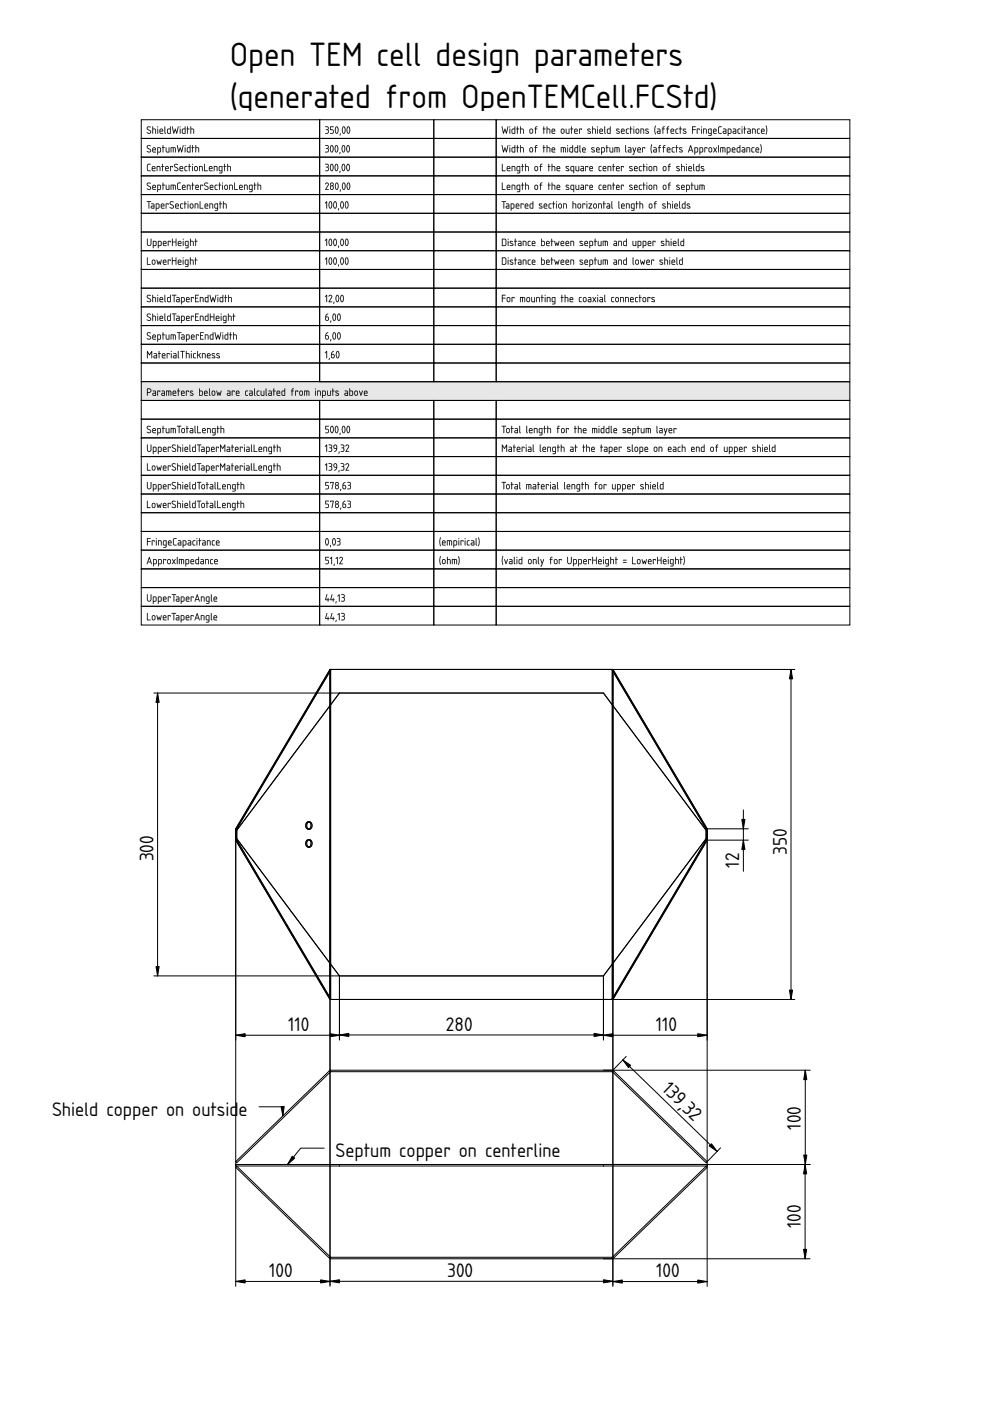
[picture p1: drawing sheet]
<svg xmlns="http://www.w3.org/2000/svg" width="210mm" height="297mm" viewBox="0 0 210 297" stroke-linecap="round" stroke-linejoin="round" font-family="sans-serif">
<defs><g id="words">
<g font-size="6.7">
<text x="48.7" y="14">Open TEM cell design parameters</text>
<text x="48.7" y="22.9">(generated from OpenTEMCell.FCStd)</text>
</g>
<g font-size="3.9">
<text x="32.5" y="182.6" transform="rotate(-90 32.5 182.6)">300</text>
<text x="156.7" y="183.9" transform="rotate(-90 156.7 183.9)">12</text>
<text x="166.8" y="181.3" transform="rotate(-90 166.8 181.3)">350</text>
<text x="61.1" y="218.6">110</text>
<text x="94.6" y="218.6">280</text>
<text x="139.1" y="218.6">110</text>
<text x="140.2" y="231.1" transform="rotate(44 140.2 231.1)">139,32</text>
<text x="11" y="236.6">Shield copper on outsid</text>
<text x="50.6" y="236.6">e</text>
<text x="169.8" y="239.5" transform="rotate(-90 169.8 239.5)">100</text>
<text x="71.2" y="245.3">Septum copper on centerline</text>
<text x="169.8" y="260.3" transform="rotate(-90 169.8 260.3)">100</text>
<text x="57.1" y="270.8">100</text>
<text x="94.8" y="270.8">300</text>
<text x="139.1" y="270.8">100</text>
</g>
</g></defs>
<g fill="none" stroke="#000" stroke-width=".21">
<path d="M29.9 25.4h37.9v3.9h-37.9zM29.9 29.3h37.9v4h-37.9zM29.9 33.3h37.9v4h-37.9zM29.9 37.3h37.9v4h-37.9zM29.9 41.3h37.9v3.9h-37.9zM29.9 45.2h37.9v4h-37.9zM29.9 49.2h37.9v4h-37.9zM29.9 53.2h37.9v3.9h-37.9zM29.9 57.1h37.9v4h-37.9zM29.9 61.1h37.9v4h-37.9zM29.9 65.1h37.9v3.9h-37.9zM29.9 69h37.9v4h-37.9z"/>
<path d="M29.9 73h37.9v4h-37.9zM29.9 77h37.9v3.9h-37.9zM32.6 146.9h95.3l22 29.4M33.4 146.9v60M70 141.9v130.8M70 141.9h98.5M70 141.9l-20 33.8M70.1 142.1l-19.9 33.6M70.1 142.1v69.7M70.1 142.1l-.1 .1M72 146.9l-22 29.4M129.8 142.1l19.9 33.6"/>
<path d="M129.8 142.1l.1 .1M129.8 142.1v69.7M167.7 141.9v70M50 177.5l22 29.4v13.6M50 175.7v97M50 175.7h.2M50.2 175.7v2.4M50.2 178.1h-.2l20 33.8h98.5M50.2 178.1l19.9 33.7M65.4 174.2a.84 .84 0 0 0-.6 .8 .84 .84 0 0 0 .6 .8M65.4 178a.84 .84 0 0 1 .6 .8 .84 .84 0 0 1-.6 .8M65.4 178a.84 .84 0 0 0-.6 .8 .84 .84 0 0 0 .6 .8"/>
<path d="M65.4 174.2a.84 .84 0 0 1 .6 .8 .84 .84 0 0 1-.6 .8M65.4 178h.2M65.4 179.6h.2M65.4 174.2h.2M65.4 175.8h.2M65.6 174.2a.84 .84 0 0 1 .6 .8 .84 .84 0 0 1-.6 .8M65.6 174.2a.84 .84 0 0 0-.6 .8 .84 .84 0 0 0 .6 .8M65.6 178a.84 .84 0 0 1 .6 .8 .84 .84 0 0 1-.6 .8M65.6 178a.84 .84 0 0 0-.6 .8 .84 .84 0 0 0 .6 .8M149.7 175.7h9M149.7 175.7v2.4M149.7 178.1l-19.9 33.7"/>
<path d="M149.7 178.1h9M149.9 177.5l-22 29.4M149.9 178.1l-20 33.8M157.6 171.7v13M32.6 206.9h95.3M50 219.5h22M70 211.6l.1 .2M72 219.4h55.9M127.9 206.9v13.6M127.9 219.5h22M129.9 211.6l-.1 .2M54.9 234.7h5l.1 1.9"/>
<path d="M70 226.9l-20 19.4 .2 .2 19.9-19.3M70 226.9l.2 .2M70 227.2h59.9M70 226.9h101.8M129.8 227.2l19.9 19.3 3.1-3.1M129.9 226.9l20 19.4M132.1 224.7l19.9 19.4M132.8 224l-3.1 3.1M170.7 226.9v20M50 247.2h99.9M50 246.9h121.8M68.8 243.4h-5l-2.8 3.5"/>
<path d="M72 246.9v.3M100 246.9h.1M127.9 246.9v.3M170.7 246.9v20M50 271.7h20M70 266.6h59.9M70 266.9h101.7M70 271.7h59.9M70.1 266.6l-19.9-19.3-.2 .2 20 19.4M70.2 266.7l-.2 .2M129.8 266.6l19.9-19.3 .2 .2-20 19.4-.2-.2M129.9 272.8v-130.9l20 33.8v97.1"/>
<path d="M129.9 271.7h20"/>
</g>
<g fill="#000" stroke="#000" stroke-width=".21">
<path d="M33.4 146.9l.3 2h-.6zM167.7 141.9l.3 2h-.6zM157.6 178.1l.3 2h-.6zM157.3 173.7h.6l-.3 2zM33.1 204.9h.6l-.3 2zM50 219.5l2-.3v.6zM72 219.4l2-.3v.7zM70 219.2l2 .3-2 .3zM125.9 219.1l2 .3-2 .4zM127.9 219.5l2-.3v.6zM147.9 219.2l2 .3-2 .3zM167.4 209.9h.6l-.3 2z"/>
<path d="M59.6 234.6h.7l-.3 2zM132.1 224.7l1.6 1.2-.4 .5zM170.7 226.9l.4 2h-.7zM62 245.1l.5 .4-1.5 1.4zM150.8 242.5l1.2 1.6-1.6-1.1zM170.7 246.9l.3 2h-.6zM170.4 244.9h.7l-.4 2zM50 271.7l2-.3v.6zM70 271.7l2-.4v.7zM68 271.4l2 .3-2 .3zM127.9 271.3l2 .4-2 .3zM129.9 271.7l2-.3v.6z"/>
<path d="M147.9 271.4l2 .3-2 .3zM170.4 264.9h.6l-.3 2z"/>
</g>
<g fill="#000">
<path d="M31.2 26.9l.5-.1 .3 .1-.1 .1a.34 .34 0 0 0-.4 0 .34 .34 0 0 0-.2 .3l.7 .5-.1 .5a.42 .42 0 0 1-.4 .1 .42 .42 0 0 1-.3-.4l.5 .2 .2-.2-.8-.7zM31.2 26.9v.5l.7 .6-.2 .2-.5-.1v.1a.45 .45 0 0 0 .7 .1 .45 .45 0 0 0-.1-.7l-.5-.3v-.2l.6-.2-.4-.1zM32.3 26.8h.1l.1 .5h.4l.2 .1v.9h-.2v-.8l-.4-.1v.9h-.2zM32.3 26.8v1.5h.1v-.9h.3l.2 .2 .2 .7-.1-.8-.6-.2zM33.4 27.3h.1l-.1 1.1zM33.4 27.3v1l.1-1zM33.4 26.9a.11 .11 0 0 1 .2 0 .11 .11 0 0 1-.2 0zM33.4 26.8l.1 .2zM34 27.5v.2h.4l-.1-.3zM34 27.5a.25 .25 0 0 1 .3-.1 .25 .25 0 0 1 .1 .3h-.4zM33.9 27.4a.4 .4 0 0 1 .6 0 .4 .4 0 0 1 0 .5h-.5v.3l.6 .1-.5 .1a.63 .63 0 0 1-.2-1zM34 27.4l-.2 .2 .1 .7h.7l-.6-.1v-.2v-.1h.6l-.1-.5-.3-.1zM34.9 26.8l.1 .1 .1 1.5-.2-.3zM34.9 26.8v1.3l.2 .2zM35.6 27.5v.6l.4 .1v-.8zM35.6 27.5l.5-.1v.8h-.5zM35.5 27.4l.5-.1v-.4l.2-.1v1.5h-.6l-.2-.1zM35.5 27.4v.8l.1 .1h.6v-1.5l-.1 .5zM36.5 26.8l.1 .1 .2 1.1 .4-.7 .3 .7 .2-1.1 .1-.1-.3 1.5h-.1l-.2-.7-.4 .7zM36.5 26.8l.3 1.5h.1l.3-.8 .3 .8 .3-1.5-.3 1.2-.3-.7-.3 .7zM38.1 27.3h.2l-.1 1.1zM38.1 27.3l.1 1 .1-1zM38.1 26.9a.11 .11 0 0 1 .2 0 .11 .11 0 0 1-.2 0zM38.1 26.8l.1 .2zM38.8 27.5v.6l.4 .1v-.8zM38.7 27.5l.5-.1v.8h-.5zM38.6 27.4l.6-.1v-.4l.1-.1v1.5h-.5l-.2-.1zM38.6 27.4v.8l.2 .1h.5v-1.5l-.1 .5zM39.7 26.8l.2 .1v.4h.3l-.3 .1-.1 1-.1-1-.2-.1h.2zM39.7 26.8v.5h-.1l.1 .1 .1 .9v-.9l.4-.1h-.4zM40.4 26.8h.1v.5h.5l.1 .1v.9h-.1v-.8l-.5-.1v.9h-.1zM40.4 26.8v1.5h.1v-.9h.3l.2 .2 .1 .7v-.8l-.6-.2z"/>
<path d="M31.2 30.9l.5-.1 .3 .1-.1 .1a.34 .34 0 0 0-.4-.1 .34 .34 0 0 0-.2 .4l.7 .5-.1 .4a.42 .42 0 0 1-.4 .2 .42 .42 0 0 1-.3-.4l.5 .2 .2-.3-.8-.6zM31.2 30.9v.5l.7 .5-.2 .3-.5-.2v.2a.45 .45 0 0 0 .7 .1 .45 .45 0 0 0-.1-.7l-.5-.3v-.2l.6-.2-.4-.1zM32.5 31.5l-.1 .2h.5l-.1-.3zM32.5 31.5a.25 .25 0 0 1 .3-.1 .25 .25 0 0 1 .1 .3h-.5zM32.4 31.3a.4 .4 0 0 1 .5 0 .4 .4 0 0 1 .1 .6l-.6-.1 .1 .3 .6 .2h-.5a.63 .63 0 0 1-.2-1zM32.4 31.3l-.1 .3 .1 .6 .6 .1-.5-.2-.1-.1v-.2h.6v-.4l-.3-.2zM33.5 31.4v.8h.4v-.8zM33.5 31.4l.5 .1-.1 .7h-.4zM33.4 31.3h.6l.1 .3v.6l-.6 .1-.1 .5zM33.4 31.3v1.5l.1-.5h.3a.64 .64 0 0 0 .1-1zM34.5 30.8h.1v.4l.4 .1-.4 .1v.9l-.1-.9-.2-.1 .2-.1zM34.5 30.8v.4l-.2 .1 .2 .1 .1 .9v-.9l.3-.1-.3-.1zM35.1 31.2l.2 .1v.8l.5 .1v-.9h.1v1l-.7-.1zM35.2 31.3v.9l.7 .1v-1h-.1v.9h-.4l-.1-.1zM36.2 31.2l1 .1 .1 1-.2-.1v-.8h-.3l-.1 .9-.1-.9h-.3v.8l-.1 .1zM36.2 31.2v1.1l.1-.9h.4v.9l.1-.9h.3l.1 .9v-1zM37.5 30.8h.2l.2 1.2 .3-.8 .3 .8 .3-1.2h.1l-.3 1.5h-.2l-.2-.8-.4 .8zM37.5 30.8l.3 1.5h.2l.2-.8 .4 .8 .3-1.5-.4 1.2-.3-.8-.3 .8zM39.2 31.2l.1 .1v1zM39.2 31.3l.1 1v-1zM39.2 30.9a.11 .11 0 0 1 .2 0 .11 .11 0 0 1-.2 0zM39.2 30.8l.1 .2zM39.8 31.4v.7l.4 .1v-.8zM39.8 31.4h.4v.8l-.4-.1zM39.7 31.3l.5-.1v-.4h.2v1.5h-.6l-.2-.2zM39.7 31.3l-.1 .8 .2 .2h.6v-1.5l-.2 .4zM40.8 30.8h.1v.4l.3 .1-.3 .1-.1 .9v-.9l-.2-.1 .2-.1zM40.8 30.8v.4l-.2 .1 .2 .1v.9l.1-.9 .3-.1-.3-.1zM41.4 30.8h.2v.4h.4l.2 .2v.9l-.1-.1-.1-.8h-.4v.8l-.2 .1zM41.5 30.8v1.5l.1-.1v-.8h.3l.2 .2 .1 .7v-.9l-.6-.2z"/>
<path d="M31.2 38.8l.5-.1 .3 .1-.1 .1a.34 .34 0 0 0-.4 0 .34 .34 0 0 0-.2 .3l.7 .5-.1 .5a.42 .42 0 0 1-.4 .1 .42 .42 0 0 1-.3-.4l.5 .2 .2-.2-.8-.7zM31.2 38.8v.5l.7 .6-.2 .2-.5-.1v.1a.45 .45 0 0 0 .7 .1 .45 .45 0 0 0-.1-.7l-.5-.3v-.2l.6-.2-.4-.1zM32.5 39.4l-.1 .2h.5l-.1-.3zM32.5 39.4a.25 .25 0 0 1 .3-.1 .25 .25 0 0 1 .1 .3h-.5zM32.4 39.3a.4 .4 0 0 1 .5 0 .4 .4 0 0 1 .1 .5h-.6l.1 .3 .6 .1-.5 .1a.63 .63 0 0 1-.2-1zM32.4 39.3l-.1 .2 .1 .7h.6l-.5-.1-.1-.2v-.1h.6v-.5l-.3-.1zM33.5 39.3v.8h.4v-.7zM33.5 39.3l.5 .1-.1 .7h-.4zM33.4 39.2h.6l.1 .3v.7l-.6 .1-.1 .4zM33.4 39.2v1.5l.1-.4h.3a.64 .64 0 0 0 .1-1.1zM34.5 38.7l.1 .1v.4l.4 .1h-.4v1l-.1-1-.2-.1h.2zM34.5 38.7v.5h-.2l.2 .1 .1 1v-1h.3l-.3-.1zM35.1 39.2l.2 .1v.7l.5 .1v-.8l.1-.1v1h-.7zM35.2 39.2v1h.7v-1l-.1 .1v.8h-.4l-.1-.1zM36.2 39.2h1l.1 1h-.2v-.8l-.3-.1-.1 1-.1-1h-.3v.9h-.1zM36.2 39.2v1l.1-.9h.4v.9l.1-.9 .3 .1 .1 .8v-1zM37.7 38.8l.6-.1v.1l-.6 .2v.9l.1 .1 .5 .1v.1h-.5l-.2-.2zM37.7 38.8l-.1 1.2 .2 .2h.5l-.5-.1-.1-.2v-.9l.6-.3zM38.8 39.4l-.1 .2h.5l-.1-.3zM38.8 39.4a.25 .25 0 0 1 .3-.1 .25 .25 0 0 1 .1 .3h-.5zM38.7 39.3a.4 .4 0 0 1 .5 0 .4 .4 0 0 1 .1 .5h-.6l.1 .3 .6 .1-.5 .1a.63 .63 0 0 1-.2-1zM38.7 39.3l-.1 .2 .1 .7h.6l-.5-.1-.1-.2v-.1h.6v-.5l-.3-.1zM39.6 39.2l.7 .1 .1 .9h-.2v-.8l-.4-.1v.9h-.2zM39.7 39.2v1l.1-.9 .4 .1 .2 .8-.1-.9zM40.8 38.7l.1 .1v.4l.3 .1h-.3l-.1 1v-1l-.2-.1h.2zM40.8 38.7v.5h-.2l.2 .1v1l.1-1h.3l-.3-.1zM41.6 39.4v.2h.4l-.1-.3zM41.6 39.4a.25 .25 0 0 1 .3-.1 .25 .25 0 0 1 .1 .3h-.4zM41.5 39.3a.4 .4 0 0 1 .6 0 .4 .4 0 0 1 0 .5h-.5v.3l.6 .1-.5 .1a.63 .63 0 0 1-.2-1zM41.5 39.3l-.1 .2 .1 .7h.7l-.6-.1-.1-.2v-.1h.7l-.1-.5-.3-.1zM42.5 39.2h.6l-.1 .3-.1-.2h-.3l-.1 1zM42.5 39.2v1l.1-.9h.3l.1 .2 .1-.3zM43.4 38.8l.5-.1 .2 .1v.1a.34 .34 0 0 0-.4 0 .34 .34 0 0 0-.2 .3l.7 .5-.1 .5a.42 .42 0 0 1-.4 .1 .42 .42 0 0 1-.3-.4l.5 .2 .2-.2-.8-.7zM43.4 38.8l-.1 .5 .8 .6-.2 .2-.5-.1-.1 .1a.45 .45 0 0 0 .7 .1 .45 .45 0 0 0 0-.7l-.5-.3-.1-.2 .7-.2-.4-.1zM44.7 39.4l-.1 .2h.5l-.1-.3zM44.7 39.4a.25 .25 0 0 1 .3-.1 .25 .25 0 0 1 .1 .3h-.5zM44.6 39.3a.4 .4 0 0 1 .5 0 .4 .4 0 0 1 .1 .5h-.6l.1 .3 .5 .1-.4 .1a.63 .63 0 0 1-.2-1zM44.6 39.3l-.1 .2v.7h.7l-.6-.1v-.2v-.1h.6l-.1-.5-.2-.1zM45.6 39.3l.5-.1-.4 .3v.6h.4v.1h-.4l-.2-.1zM45.6 39.3l-.1 .1a.57 .57 0 0 0 .5 .8l.1-.1h-.4l-.1-.6 .5-.3zM46.5 38.7l.1 .1v.4l.3 .1h-.3l-.1 1-.1-1-.1-.1h.1zM46.5 38.7v.5h-.2l.2 .1v1l.1-1h.3l-.3-.1zM47.1 39.2h.2l-.1 1.1zM47.1 39.2l.1 1 .1-1zM47.1 38.8a.11 .11 0 0 1 .2 0 .11 .11 0 0 1-.2 0zM47.1 38.7l.1 .2zM47.8 39.4l-.1 .6 .4 .1 .1-.6zM47.8 39.4h.3l.1 .4a.25 .25 0 0 1-.2 .3 .25 .25 0 0 1-.3-.2zM47.7 39.2h.4l.2 .2v.6l-.2 .2h-.3l-.2-.2zM47.7 39.3l-.1 .6a.38 .38 0 0 0 .3 .3 .38 .38 0 0 0 .4-.3l-.1-.6zM48.6 39.2l.7 .1 .1 .9h-.2v-.8l-.5-.1 .1 .9h-.2zM48.6 39.2v1l.1-.9 .5 .1 .2 .8-.1-.9zM49.7 38.7l.1 .1v1.3h.6v.2l-.7-.1zM49.7 38.7v1.5h.7l-.6-.1v-1.3zM50.9 39.4l-.1 .2h.5l-.1-.3zM50.9 39.4a.25 .25 0 0 1 .3-.1 .25 .25 0 0 1 .1 .3h-.5zM50.8 39.3a.4 .4 0 0 1 .6 0 .4 .4 0 0 1 0 .5h-.6l.1 .3 .6 .1-.5 .1a.63 .63 0 0 1-.2-1zM50.8 39.3l-.1 .2 .1 .7h.6l-.5-.1-.1-.2v-.1h.6v-.5l-.3-.1zM51.7 39.2l.7 .1 .1 .9h-.2v-.8l-.4-.1v.9h-.2zM51.8 39.2v1l.1-.9 .4 .1 .2 .8-.1-.9zM53 39.4l-.1 .6 .5 .1v-.8zM53 39.4l.4-.1v.8h-.4zM52.9 39.3l.6-.1v1.4l-.1 .1h-.5v-.1l.4-.1v-.2a.61 .61 0 0 1-.5-.4 .61 .61 0 0 1 .1-.6zM52.9 39.3l-.1 .8 .2 .1 .4 .1v.1l-.5 .3a.44 .44 0 0 0 .6-.3v-1.2zM53.9 38.7l.2 .1v.4l.3 .1h-.3l-.1 1-.1-1-.1-.1h.1zM54 38.7l-.1 .5h-.1l.1 .1 .1 1 .1-1h.3l-.3-.1zM54.6 38.7h.1v.5h.5l.2 .1v.9h-.2v-.8l-.4-.1v.9h-.2zM54.6 38.7v1.5h.1v-.9h.3l.2 .2 .1 .7v-.8l-.6-.2z"/>
<path d="M31.2 26.9l.5-.1 .2 .1v.1a.35 .35 0 0 0-.4 0 .35 .35 0 0 0-.2 .3l.5 .3a.41 .41 0 0 1 0 .7 .41 .41 0 0 1-.6-.2 .4 .4 0 0 0 .4 .1 .4 .4 0 0 0 .3-.2l-.7-.6zM32.3 26.8h.1l.1 .5h.4l.2 .1v.9h-.2v-.7l-.2-.2h-.2v.9h-.2zM33.4 27.3h.1l-.1 1.1zM33.4 26.9a.1 .1 0 0 1 .2 0 .1 .1 0 0 1-.2 0zM34 27.5v.2h.4l-.1-.3zM33.9 27.4a.39 .39 0 0 1 .6 0 .39 .39 0 0 1 0 .5h-.5v.3l.6 .1-.5 .1a.62 .62 0 0 1-.2-1zM34.9 26.8l.1 .1 .1 1.5-.2-.3zM35.6 27.5v.7h.4v-.8zM35.5 27.4l.5-.1v-.4l.2-.1v1.5h-.6l-.2-.1zM36.5 26.8l.1 .1 .3 1.1 .3-.7 .3 .7 .2-1.1 .1-.1-.3 1.5-.3-.7-.4 .7zM38.1 27.3h.2l-.1 1.1zM38.1 26.9a.1 .1 0 0 1 .2 0 .1 .1 0 0 1-.2 0zM38.8 27.5v.7h.4v-.8zM38.6 27.4l.6-.1v-.4l.1-.1v1.5h-.5l-.2-.1zM39.7 26.8l.2 .1v.4h.3l-.3 .1-.1 1-.1-1-.1-.1h.1zM40.4 26.8h.1v.5h.5l.1 .1v.9h-.1v-.7l-.2-.2h-.3v.9h-.1z"/>
<path d="M31.2 30.9l.5-.1 .2 .1v.1a.35 .35 0 0 0-.4-.1 .35 .35 0 0 0-.2 .4l.5 .3a.41 .41 0 0 1 0 .6 .41 .41 0 0 1-.6-.2 .4 .4 0 0 0 .4 .2 .4 .4 0 0 0 .3-.3l-.7-.5zM32.5 31.5l-.1 .2h.5l-.1-.3zM32.4 31.3a.39 .39 0 0 1 .5 0 .39 .39 0 0 1 .1 .5h-.6l.1 .3 .6 .2h-.5a.62 .62 0 0 1-.2-1zM33.5 31.4v.8h.4l.1-.7zM33.4 31.3l.4-.1a.64 .64 0 0 1 0 1.1h-.3v.5h-.1zM34.5 30.8h.1v.4l.4 .1-.4 .1v.9l-.1-.9-.2-.1 .2-.1zM35.2 31.3h.1v.8l.1 .1h.4v-.9h.1v1l-.7-.1zM36.2 31.2l1 .1 .1 1-.2-.1v-.8h-.3l-.1 .9-.1-.9h-.3v.8l-.1 .1zM37.5 30.8h.2l.2 1.2 .3-.8 .3 .8 .3-1.2h.1l-.3 1.5-.4-.8-.3 .8zM39.2 31.3h.1v1zM39.2 30.9a.1 .1 0 0 1 .2 0 .1 .1 0 0 1-.2 0zM39.8 31.4v.7l.4 .1v-.8zM39.7 31.3l.5-.1v-.4h.2v1.5h-.6l-.2-.2zM40.8 30.8h.1v.4l.3 .1-.3 .1-.1 .9v-.9l-.2-.1 .2-.1zM41.5 30.8h.1v.4l.4 .1 .2 .1v.9l-.1-.1v-.6l-.2-.2h-.3v.8l-.1 .1z"/>
<path d="M31.2 38.8l.5-.1 .2 .1v.1a.35 .35 0 0 0-.4 0 .35 .35 0 0 0-.2 .3l.5 .3a.41 .41 0 0 1 0 .7 .41 .41 0 0 1-.6-.2 .4 .4 0 0 0 .4 .1 .4 .4 0 0 0 .3-.2l-.7-.5zM32.5 39.4l-.1 .2h.5l-.1-.3zM32.4 39.3a.39 .39 0 0 1 .5 0 .39 .39 0 0 1 .1 .5h-.6l.1 .3 .6 .1-.5 .1a.62 .62 0 0 1-.2-1zM33.5 39.3v.8h.4l.1-.7zM33.4 39.2h.4a.64 .64 0 0 1 0 1.1h-.3v.4h-.1zM34.5 38.7l.1 .1v.4l.4 .1h-.4v1l-.1-1-.2-.1h.2zM35.2 39.2l.1 .1v.7l.1 .1h.4v-.8l.1-.1v1h-.7zM36.2 39.2h1l.1 1h-.2v-.8l-.3-.1-.1 1-.1-1h-.3v.9h-.1zM37.7 38.8l.6-.1-.6 .3v.9l.1 .2h.5v.1h-.5l-.2-.2zM38.8 39.4l-.1 .2h.5l-.1-.3zM38.7 39.3a.39 .39 0 0 1 .5 0 .39 .39 0 0 1 .1 .5h-.6l.1 .3 .6 .1-.5 .1a.62 .62 0 0 1-.2-1zM39.6 39.2l.7 .1 .1 .9h-.1l-.1-.8-.4-.1v.9h-.2zM40.8 38.7l.1 .1v.4l.3 .1h-.3l-.1 1v-1l-.2-.1h.2zM41.6 39.4v.2h.4l-.1-.3zM41.5 39.3a.39 .39 0 0 1 .6 0 .39 .39 0 0 1 0 .5h-.5v.3l.6 .1-.5 .1a.62 .62 0 0 1-.2-1zM42.5 39.2h.6l-.1 .3-.1-.2h-.3l-.1 1zM43.4 38.8l.5-.1 .2 .1v.1a.35 .35 0 0 0-.4 0 .35 .35 0 0 0-.2 .3l.5 .3a.41 .41 0 0 1 0 .7 .41 .41 0 0 1-.6-.2 .4 .4 0 0 0 .3 .1 .4 .4 0 0 0 .4-.2l-.7-.5zM44.7 39.4l-.1 .2h.5l-.1-.3zM44.6 39.3a.39 .39 0 0 1 .5 0 .39 .39 0 0 1 .1 .5h-.6l.1 .3 .5 .1-.4 .1a.62 .62 0 0 1-.2-1zM45.6 39.3l.5-.1-.4 .2v.5l.4 .3a.39 .39 0 0 1-.5 0 .39 .39 0 0 1-.1-.5zM46.5 38.7l.1 .1v.4l.3 .1h-.3l-.1 1-.1-1-.1-.1h.1zM47.1 39.2h.2l-.1 1.1zM47.1 38.8a.1 .1 0 0 1 .2 0 .1 .1 0 0 1-.2 0zM47.8 39.4l-.1 .5a.24 .24 0 0 0 .3 .2 .24 .24 0 0 0 .2-.3l-.1-.4zM47.4 39.7a.55 .55 0 0 1 1.1 0 .55 .55 0 0 1-1.1 0zM48.6 39.2l.7 .1 .1 .9h-.2v-.8l-.5-.1v.9h-.1zM49.7 38.7l.1 .1v1.3h.6v.1h-.7zM50.9 39.4l-.1 .2h.5l-.1-.3zM50.8 39.3a.39 .39 0 0 1 .5 0 .39 .39 0 0 1 .1 .5h-.6l.1 .3 .6 .1-.5 .1a.62 .62 0 0 1-.2-1zM51.8 39.2l.6 .1 .1 .9h-.1l-.1-.8-.4-.1v.9h-.1zM53 39.4l-.1 .6 .5 .1v-.8zM52.9 39.3l.6-.1 .1 1.2a.39 .39 0 0 1-.7 .2l.4-.1v-.2a.6 .6 0 0 1-.5-.4 .6 .6 0 0 1 .1-.6zM53.9 38.7l.2 .1v.4l.3 .1h-.3l-.1 1-.1-1-.1-.1h.1zM54.6 38.7h.1v.5h.5l.2 .2v.8h-.2v-.7l-.2-.2h-.3v.9h-.1z"/>
<path d="M31.3 34.8l.6-.1-.6 .3v.9l.1 .2h.5v.2h-.5l-.2-.3zM32.4 35.4l-.1 .3h.5l-.1-.3zM32.3 35.3a.39 .39 0 0 1 .5 0 .39 .39 0 0 1 .1 .5h-.6l.1 .3 .6 .1-.5 .1a.62 .62 0 0 1-.2-1zM33.2 35.2l.7 .1 .1 1-.1-.1-.1-.8-.4-.1v.9l-.2 .1zM34.4 34.8h.1v.4l.3 .1-.3 .1-.1 .9v-.9l-.2-.1 .2-.1zM35.2 35.4v.3h.4l-.1-.3zM35.1 35.3a.39 .39 0 0 1 .6 0 .39 .39 0 0 1 0 .5h-.5v.3l.6 .1-.5 .1a.62 .62 0 0 1-.2-1zM36.1 35.2l.6 .1-.1 .2-.1-.2h-.3l-.1 1zM37 34.8h.5h.2v.2a.35 .35 0 0 0-.4-.1 .35 .35 0 0 0-.2 .4l.5 .2a.41 .41 0 0 1 0 .7 .41 .41 0 0 1-.6-.2 .4 .4 0 0 0 .3 .2 .4 .4 0 0 0 .4-.3l-.7-.5zM38.3 35.4l-.1 .3h.5l-.1-.3zM38.2 35.3a.39 .39 0 0 1 .5 0 .39 .39 0 0 1 .1 .5h-.6v.3l.6 .1-.4 .1a.62 .62 0 0 1-.2-1zM39.2 35.3l.5-.1-.4 .2v.6l.4 .2a.39 .39 0 0 1-.5 0 .39 .39 0 0 1-.1-.4zM40.1 34.8h.1v.4l.3 .1-.3 .1-.1 .9-.1-.9-.1-.1 .1-.1zM40.7 35.2l.2 .1-.1 1zM40.7 34.8a.1 .1 0 0 1 .2 0 .1 .1 0 0 1-.2 0zM41.4 35.4l-.1 .5a.24 .24 0 0 0 .3 .2 .24 .24 0 0 0 .2-.2l-.1-.5zM41 35.7a.55 .55 0 0 1 1.1 0 .55 .55 0 0 1-1.1 0zM42.2 35.2l.7 .1 .1 1-.2-.1v-.8l-.5-.1v.9l-.1 .1zM43.3 34.8h.1v1.3h.6v.2h-.7zM44.5 35.4l-.1 .3h.5l-.1-.3zM44.4 35.3a.39 .39 0 0 1 .5 0 .39 .39 0 0 1 .1 .5h-.6l.1 .3 .6 .1-.5 .1a.62 .62 0 0 1-.2-1zM45.4 35.2l.6 .1 .1 1-.1-.1-.1-.8-.4-.1v.9l-.1 .1zM46.6 35.4l-.1 .6 .5 .1v-.7zM46.5 35.3l.6-.1 .1 1.3a.39 .39 0 0 1-.7 .1h.4v-.3a.6 .6 0 0 1-.5-.4 .6 .6 0 0 1 .1-.6zM47.5 34.8h.2v.4l.3 .1-.3 .1-.1 .9-.1-.9-.1-.1 .1-.1zM48.2 34.8h.1v.4h.5l.2 .2v.9l-.2-.1v-.7l-.2-.2h-.3v.9l-.1 .1z"/>
<path d="M31.3 34.8l.6-.1v.2l-.6 .1v.9l.1 .2 .5 .1v.1h-.5l-.2-.3zM31.3 34.8l-.1 1.2 .2 .2 .5 .1-.5-.2-.1-.2v-.9l.6-.2zM32.4 35.4l-.1 .3h.5l-.1-.3zM32.4 35.4a.25 .25 0 0 1 .3 0 .25 .25 0 0 1 .1 .3h-.5zM32.3 35.3a.39 .39 0 0 1 .5 0 .39 .39 0 0 1 .1 .5h-.6l.1 .3 .6 .1-.5 .1a.63 .63 0 0 1-.2-1zM32.3 35.3l-.1 .3 .1 .6 .6 .1-.5-.2-.1-.1v-.2h.6v-.5l-.3-.1zM33.2 35.2l.7 .1 .1 1-.2-.1v-.8l-.4-.1v.9l-.2 .1zM33.3 35.2v1.1l.1-1 .4 .1 .2 .9-.1-1zM34.4 34.7l.1 .1v.4l.3 .1-.3 .1-.1 .9v-.9l-.2-.1 .2-.1zM34.4 34.8v.4l-.2 .1h.2v1l.1-1h.3l-.3-.1zM35.2 35.4v.3h.4l-.1-.3zM35.2 35.4a.25 .25 0 0 1 .3 0 .25 .25 0 0 1 .1 .3h-.5zM35.1 35.3a.39 .39 0 0 1 .6 0 .39 .39 0 0 1 0 .5h-.5v.3l.6 .1-.5 .1a.63 .63 0 0 1-.2-1zM35.1 35.3l-.1 .3 .1 .6 .7 .1-.6-.2-.1-.1v-.2h.7l-.1-.5-.3-.1zM36.1 35.2l.6 .1-.1 .2-.1-.2h-.3l-.1 1zM36.1 35.2v1.1l.1-1h.3l.1 .2 .1-.2zM37 34.8l.5-.1 .2 .1v.2a.34 .34 0 0 0-.4-.1 .34 .34 0 0 0-.2 .3l.7 .6-.1 .4a.42 .42 0 0 1-.4 .1 .42 .42 0 0 1-.3-.3l.5 .1 .2-.2-.8-.6zM37 34.9l-.1 .4 .8 .6-.2 .2-.5-.1-.1 .1a.45 .45 0 0 0 .7 .1 .45 .45 0 0 0 0-.7l-.5-.2-.1-.3 .7-.2-.4-.1zM38.3 35.4l-.1 .3h.5l-.1-.3zM38.3 35.4a.25 .25 0 0 1 .3 0 .25 .25 0 0 1 .1 .3h-.5zM38.2 35.3a.39 .39 0 0 1 .5 0 .39 .39 0 0 1 .1 .5h-.6l.1 .3 .5 .1-.4 .1a.63 .63 0 0 1-.2-1zM38.2 35.3l-.1 .3v.6l.7 .1-.6-.2v-.1v-.2h.6l-.1-.5-.2-.1zM39.2 35.3l.5-.1-.4 .3v.6l.4 .1v.1h-.4l-.2-.2zM39.2 35.3l-.1 .1a.57 .57 0 0 0 .5 .9l.1-.1-.4-.1-.1-.6 .5-.3zM40.1 34.7l.1 .1v.4l.3 .1-.3 .1-.1 .9-.1-.9-.1-.1 .1-.1zM40.1 34.8v.4l-.2 .1h.2v1l.1-1h.3l-.3-.1zM40.7 35.2l.2 .1-.1 1zM40.7 35.2l.1 1.1 .1-1zM40.7 34.8a.11 .11 0 0 1 .2 0 .11 .11 0 0 1-.2 0zM40.7 34.8l.1 .1zM41.4 35.4l-.1 .6 .4 .1 .1-.6zM41.4 35.4h.3l.1 .5a.25 .25 0 0 1-.2 .2 .25 .25 0 0 1-.3-.2zM41.3 35.3l.4-.1 .2 .2v.7l-.2 .2h-.3l-.2-.2zM41.3 35.3l-.1 .6a.38 .38 0 0 0 .3 .4 .38 .38 0 0 0 .4-.4l-.1-.6zM42.2 35.2l.7 .1 .1 1-.2-.1v-.8l-.5-.1 .1 .9-.2 .1zM42.2 35.2v1.1l.1-1 .5 .1 .2 .9-.1-1zM43.3 34.7l.1 .1v1.3h.6v.2h-.7zM43.3 34.8v1.5h.7l-.6-.1v-1.4zM44.5 35.4l-.1 .3h.5l-.1-.3zM44.5 35.4a.25 .25 0 0 1 .3 0 .25 .25 0 0 1 .1 .3h-.5zM44.4 35.3a.39 .39 0 0 1 .6 0 .39 .39 0 0 1 0 .5h-.6l.1 .3 .6 .1-.5 .1a.63 .63 0 0 1-.2-1zM44.4 35.3l-.1 .3 .1 .6 .6 .1-.5-.2-.1-.1v-.2h.6v-.5l-.3-.1zM45.3 35.2l.7 .1 .1 1-.2-.1v-.8l-.4-.1v.9l-.2 .1zM45.4 35.2v1.1l.1-1 .4 .1 .2 .9-.1-1zM46.6 35.4l-.1 .6 .5 .1v-.7zM46.6 35.4l.4-.1v.9l-.4-.1zM46.5 35.3l.6-.1v1.4l-.1 .2h-.5v-.2h.4v-.3a.61 .61 0 0 1-.5-.4 .61 .61 0 0 1 .1-.6zM46.5 35.3l-.1 .8 .2 .2h.4v.2l-.5 .2a.44 .44 0 0 0 .6-.2v-1.3zM47.5 34.7l.2 .1v.4l.3 .1-.3 .1-.1 .9-.1-.9-.1-.1 .1-.1zM47.5 34.8v.4l-.1 .1h.1l.1 1 .1-1h.3l-.3-.1zM48.2 34.7h.1v.5h.5l.2 .2v.9l-.2-.1v-.8l-.4-.1v.9l-.2 .1zM48.2 34.8v1.5l.1-.1v-.9h.3l.2 .2 .1 .8v-.9l-.6-.2z"/>
<path d="M31.1 42.7h1l-.4 .1-.1 1.4-.1-1.4h-.4zM31.1 42.7l.4 .1 .1 1.4v-1.4l.4-.1zM32.2 43.8v.3h.4v-.3zM32.1 43.8l.5-.1v.4l-.4-.1zM32.1 43.1h.5l.2 .3-.1 .8h-.4a.32 .32 0 0 1-.4-.3 .32 .32 0 0 1 .4-.3h.3v-.2l-.5-.1zM32.1 43.2l.5 .2v.2h-.3a.3 .3 0 0 0-.3 .3 .3 .3 0 0 0 .3 .3h.4v-.8l-.1-.2zM33.2 43.3v.8h.4v-.8zM33.2 43.3l.5 .1-.1 .7h-.4zM33 43.2h.6l.2 .3-.1 .6-.5 .1-.1 .5zM33.1 43.2v1.5l.1-.5h.3a.64 .64 0 0 0 .1-1zM34.3 43.4l-.1 .2h.5l-.1-.3zM34.3 43.4a.25 .25 0 0 1 .3-.1 .25 .25 0 0 1 .1 .3h-.5zM34.2 43.2a.4 .4 0 0 1 .5 0 .4 .4 0 0 1 .1 .6h-.6l.1 .2 .6 .2h-.5a.63 .63 0 0 1-.2-1zM34.2 43.2l-.1 .3 .1 .6 .6 .1-.5-.2-.1-.1v-.2h.6v-.4l-.3-.2zM35.1 43.1l.7 .1-.1 .3-.1-.2h-.3l-.1 .9zM35.2 43.2v1l.1-.9h.3l.1 .1v-.2zM36.1 42.8l.5-.1 .2 .1-.1 .1a.34 .34 0 0 0-.3-.1 .34 .34 0 0 0-.2 .4l.7 .5-.1 .4a.42 .42 0 0 1-.5 .2 .42 .42 0 0 1-.3-.4l.6 .2 .1-.3-.7-.6zM36.1 42.8l-.1 .5 .8 .5-.2 .3-.6-.2v.2a.45 .45 0 0 0 .7 .1 .45 .45 0 0 0 0-.7l-.6-.3v-.2l.7-.2-.5-.1zM37.3 43.4v.2h.5l-.2-.3zM37.3 43.4a.25 .25 0 0 1 .4-.1 .25 .25 0 0 1 .1 .3h-.5zM37.3 43.2a.4 .4 0 0 1 .5 0 .4 .4 0 0 1 0 .6h-.5v.2l.6 .2h-.5a.63 .63 0 0 1-.1-1zM37.3 43.2l-.2 .3 .1 .6 .7 .1-.6-.2v-.1v-.2h.6l-.1-.4-.3-.2zM38.3 43.2l.5-.1-.5 .4 .1 .5 .4 .1v.1h-.4l-.2-.2zM38.3 43.2l-.1 .1a.57 .57 0 0 0 .5 .9l.1-.1-.4-.1-.1-.5 .5-.3zM39.1 42.7l.2 .1v.3l.3 .1-.3 .1-.1 .9-.1-.9-.1-.1 .1-.1zM39.1 42.7v.5h-.1l.1 .1 .1 .9 .1-.9 .3-.1h-.3zM39.8 43.1l.2 .1-.1 1zM39.8 43.2l.1 1v-1zM39.8 42.8a.11 .11 0 0 1 .2 0 .11 .11 0 0 1-.2 0zM39.8 42.7l.1 .2zM40.5 43.3l-.1 .6 .4 .1v-.6zM40.5 43.3h.3l.1 .5a.25 .25 0 0 1-.3 .3 .25 .25 0 0 1-.2-.3zM40.4 43.2l.4-.1 .2 .3v.6l-.2 .2h-.3l-.2-.2zM40.4 43.2l-.2 .6a.38 .38 0 0 0 .4 .4 .38 .38 0 0 0 .4-.4l-.1-.6zM41.3 43.1l.7 .1v1l-.1-.1v-.8h-.5v.8l-.1 .1zM41.3 43.2v1l.1-.9h.5l.1 .9v-1zM42.4 42.7h.1v1.4h.5l.1 .1h-.7zM42.4 42.7v1.5h.7l-.6-.1v-1.4zM43.6 43.4l-.1 .2h.5l-.1-.3zM43.6 43.4a.25 .25 0 0 1 .3-.1 .25 .25 0 0 1 .1 .3h-.5zM43.5 43.2a.4 .4 0 0 1 .5 0 .4 .4 0 0 1 .1 .6h-.6l.1 .2 .6 .2h-.5a.63 .63 0 0 1-.2-1zM43.5 43.2l-.1 .3 .1 .6 .6 .1-.6-.2v-.1v-.2h.6l-.1-.4-.2-.2zM44.4 43.1l.7 .1 .1 1-.2-.1v-.8h-.4v.8l-.2 .1zM44.4 43.2v1l.1-.9h.5l.2 .9-.1-1zM45.7 43.3l-.1 .7 .5 .1v-.8zM45.6 43.3h.5v.8l-.5-.1zM45.5 43.2h.7v1.3l-.2 .2h-.5v-.1l.5-.1v-.3a.61 .61 0 0 1-.6-.3 .61 .61 0 0 1 .1-.7zM45.5 43.2v.8l.1 .2h.5v.2l-.6 .2a.44 .44 0 0 0 .7-.2v-1.2zM46.6 42.7l.2 .1-.1 .3 .4 .1-.4 .1v.9l-.1-.9-.2-.1 .2-.1zM46.6 42.7v.5h-.1l.1 .1 .1 .9v-.9l.4-.1h-.4zM47.3 42.7h.1v.4h.5l.1 .2v.9l-.1-.1-.1-.8h-.4v.8l-.1 .1zM47.3 42.7v1.5l.1-.1v-.8h.3l.2 .2 .1 .7v-.9l-.6-.2z"/>
<path d="M31.1 42.7h.9l-.3 .1-.1 1.4-.1-1.4zM32.2 43.8v.3h.4v-.3zM32.1 43.2h.5l.1 .2v.8h-.4a.31 .31 0 0 1-.3-.3 .31 .31 0 0 1 .3-.3h.3v-.2zM33.2 43.3v.8h.4v-.7zM33.1 43.2l.4-.1a.64 .64 0 0 1 0 1.1h-.3v.5h-.2zM34.3 43.4l-.1 .2h.5l-.1-.3zM34.2 43.2a.39 .39 0 0 1 .5 0 .39 .39 0 0 1 .1 .6h-.6l.1 .2 .6 .2h-.5a.62 .62 0 0 1-.2-1zM35.2 43.2h.6l-.1 .2-.1-.1h-.3l-.1 .9zM36.1 42.8l.5-.1 .2 .1-.1 .1a.35 .35 0 0 0-.4-.1 .35 .35 0 0 0-.1 .4l.5 .3a.41 .41 0 0 1 0 .7 .41 .41 0 0 1-.7-.3 .4 .4 0 0 0 .4 .2 .4 .4 0 0 0 .3-.3l-.6-.5zM37.3 43.4v.2h.5l-.2-.3zM37.3 43.2a.39 .39 0 0 1 .5 0 .39 .39 0 0 1 0 .6h-.5v.2l.6 .2h-.5a.62 .62 0 0 1-.1-1zM38.3 43.2h.5l-.4 .1-.1 .6 .5 .3a.39 .39 0 0 1-.5 0 .39 .39 0 0 1-.1-.5zM39.1 42.7l.2 .1v.3l.3 .1-.3 .1-.1 .9-.1-.9-.1-.1 .1-.1zM39.8 43.2h.1v1zM39.8 42.8a.1 .1 0 0 1 .2 0 .1 .1 0 0 1-.2 0zM40.5 43.3l-.1 .5a.24 .24 0 0 0 .2 .3 .24 .24 0 0 0 .3-.3l-.1-.5zM40.1 43.6a.51 .51 0 0 1 1 0 .51 .51 0 0 1-1 0zM41.3 43.2h.7v1l-.1-.1v-.8h-.5v.8l-.1 .1zM42.4 42.7h.1v1.4h.5l.1 .1h-.7zM43.6 43.4l-.1 .2h.5l-.1-.3zM43.5 43.2a.39 .39 0 0 1 .5 0 .39 .39 0 0 1 .1 .6h-.6l.1 .2 .5 .2h-.4a.62 .62 0 0 1-.2-1zM44.4 43.2h.7l.1 1-.2-.1v-.8h-.4v.8l-.2 .1zM45.7 43.3l-.1 .7 .5 .1v-.8zM45.5 43.2h.7v1.2a.39 .39 0 0 1-.6 .2l.4-.1v-.3a.6 .6 0 0 1-.6-.3 .6 .6 0 0 1 .1-.7zM46.6 42.7l.1 .1v.3l.4 .1-.4 .1v.9l-.1-.9-.2-.1 .2-.1zM47.3 42.7h.1v.4l.5 .1 .1 .1v.9l-.1-.1v-.6l-.2-.2h-.3v.8l-.1 .1z"/>
<path d="M31.2 50.6l.1 .1v1.1l.3 .2 .3-.2v-1.1l.2-.1v1.3l-.3 .2h-.3l-.3-.2zM31.2 50.6v1.3l.3 .2h.3l.3-.2v-1.3l-.1 .1-.1 1.1-.3 .2-.3-.2v-1.1zM32.6 51.2v.8h.3l.1-.7zM32.5 51.2l.5 .1v.7h-.5zM32.4 51.1h.6l.2 .3-.1 .7-.5 .1-.1 .4zM32.4 51.1v1.5l.1-.4h.4a.64 .64 0 0 0 .1-1.1zM33.6 51.2v.8h.4l.1-.7zM33.6 51.2l.5 .1-.1 .7h-.4zM33.5 51.1h.6l.2 .3-.1 .7-.6 .1v.4zM33.5 51.1v1.5l.1-.4h.4a.64 .64 0 0 0 .1-1.1zM34.7 51.3v.2h.5l-.2-.2zM34.7 51.3a.25 .25 0 0 1 .4-.1 .25 .25 0 0 1 .1 .4h-.5zM34.7 51.2a.4 .4 0 0 1 .5 0 .4 .4 0 0 1 0 .5h-.5v.3l.6 .1-.5 .1a.63 .63 0 0 1-.1-1zM34.7 51.2l-.2 .2 .1 .7h.7l-.6-.1v-.2v-.1h.6l-.1-.5-.3-.1zM35.6 51.1h.6l-.1 .3v-.2h-.4v1zM35.6 51.1l.1 1.1v-1h.4v.2l.1-.3zM36.5 50.6l.1 .1v.5h.7l-.1-.5 .2-.1v1.6l-.2-.1 .1-.7h-.7v.7l-.1 .1zM36.5 50.6v1.5h.1v-.7h.7l.1 .7v-1.5l-.1 .6h-.7zM37.9 51.3l-.1 .2h.5l-.1-.2zM37.9 51.3a.25 .25 0 0 1 .3-.1 .25 .25 0 0 1 .1 .4h-.5zM37.8 51.2a.4 .4 0 0 1 .6 0 .4 .4 0 0 1 0 .5h-.6l.1 .3 .6 .1-.5 .1a.63 .63 0 0 1-.2-1zM37.8 51.2l-.1 .2 .1 .7h.6l-.5-.1-.1-.2v-.1h.6v-.5l-.3-.1zM38.8 51.1l.1 .1-.1 1zM38.8 51.1v1l.1-.9zM38.7 50.7a.15 .15 0 0 1 .3 0 .15 .15 0 0 1-.3 0zM38.8 50.6l.1 .2zM39.4 51.3v.6l.4 .1v-.8zM39.4 51.3l.4-.1v.8h-.4zM39.3 51.2l.7-.1v1.4l-.2 .1h-.5v-.1l.5-.1-.1-.2a.61 .61 0 0 1-.5-.4 .61 .61 0 0 1 .1-.6zM39.3 51.2l-.1 .8 .2 .1 .4 .1v.1l-.5 .3a.44 .44 0 0 0 .7-.2v-1.3zM40.3 50.6h.1v.5h.5l.2 .2v.8h-.2v-.8l-.5-.1v.9h-.1zM40.3 50.6v1.5h.1v-.9h.3l.2 .2 .1 .7v-.8l-.6-.2zM41.4 50.6l.2 .1v.4l.3 .1h-.3l-.1 1-.1-1h-.2l.2-.1zM41.4 50.6v.5l-.1 .1h.1l.1 1 .1-1h.3l-.3-.1z"/>
<path d="M31.2 50.6l.1 .1v1a.32 .32 0 0 0 .3 .3 .32 .32 0 0 0 .3-.3l.1-1.1 .1 1.1a.47 .47 0 0 1-.5 .5 .47 .47 0 0 1-.4-.5zM32.6 51.2v.8h.4v-.7zM32.4 51.1h.5a.64 .64 0 0 1 0 1.1h-.3l-.1 .4h-.1zM33.6 51.2v.8h.4l.1-.7zM33.5 51.1h.5a.64 .64 0 0 1 0 1.1h-.4v.4h-.1zM34.7 51.3v.2h.5l-.2-.3zM34.7 51.2a.39 .39 0 0 1 .5 0 .39 .39 0 0 1 0 .5h-.5v.3l.6 .1-.5 .1a.62 .62 0 0 1-.1-1zM35.6 51.1h.6l-.1 .3v-.2h-.4v1zM36.5 50.6l.1 .1v.5h.7v-.5l.1-.1v1.5h-.1v-.7h-.7v.7h-.1zM37.9 51.3l-.1 .2h.5l-.1-.3zM37.8 51.2a.39 .39 0 0 1 .5 0 .39 .39 0 0 1 .1 .5h-.6l.1 .3 .6 .1-.5 .1a.62 .62 0 0 1-.2-1zM38.8 51.1l.1 .1-.1 1zM38.8 50.7a.1 .1 0 0 1 .2 0 .1 .1 0 0 1-.2 0zM39.4 51.3v.6l.4 .1v-.8zM39.3 51.2l.7-.1v1.3a.39 .39 0 0 1-.7 .1h.5l-.1-.3a.6 .6 0 0 1-.5-.4 .6 .6 0 0 1 .1-.6zM40.3 50.6h.1v.5h.5l.1 .2v.8h-.1v-.7l-.2-.2h-.3v.9h-.1zM41.4 50.6l.2 .1v.4l.3 .1h-.3l-.1 1-.1-1h-.1l.1-.1z"/>
<path d="M31.2 54.6l.1 .1v1.3h.5l.1 .1h-.7zM32.4 55.2l-.1 .5a.24 .24 0 0 0 .3 .3 .24 .24 0 0 0 .2-.3l-.1-.4zM32.1 55.5a.51 .51 0 0 1 1 0 .51 .51 0 0 1-1 0zM33.2 55.1l.3 .7 .2-.4 .3 .4 .3-.7-.3 1-.3-.5-.2 .5zM34.7 55.3v.2h.4l-.1-.3zM34.7 55.1a.39 .39 0 0 1 .5 0 .39 .39 0 0 1 0 .6h-.5v.2l.6 .2h-.5a.62 .62 0 0 1-.1-1zM35.6 55.1h.6l-.1 .2-.1-.1h-.3l-.1 .9zM36.5 54.6l.1 .1v.5h.6v-.5l.2-.1v1.5h-.2v-.8h-.6v.8h-.1zM37.9 55.3l-.1 .2h.5l-.1-.3zM37.8 55.1a.39 .39 0 0 1 .5 0 .39 .39 0 0 1 .1 .6h-.6l.1 .2 .6 .2h-.5a.62 .62 0 0 1-.2-1zM38.8 55.1h.1l-.1 1zM38.7 54.7a.1 .1 0 0 1 .2 0 .1 .1 0 0 1-.2 0zM39.4 55.2l-.1 .7 .5 .1v-.8zM39.3 55.1h.6l.1 1.2a.39 .39 0 0 1-.7 .2l.5-.1-.1-.3a.6 .6 0 0 1-.5-.3 .6 .6 0 0 1 .1-.7zM40.3 54.6h.1v.4l.5 .1 .1 .1v.9l-.1-.1v-.6l-.2-.2h-.3v.8l-.1 .1zM41.4 54.6l.1 .1v.3l.4 .1-.4 .1v.9l-.1-.9-.2-.1 .2-.1z"/>
<path d="M31.2 54.6l.1 .1v1.3h.5l.1 .1h-.7zM31.2 54.6v1.5h.7l-.6-.1v-1.3zM32.4 55.2v.6l.3 .1 .1-.6zM32.4 55.2h.3l.1 .5a.25 .25 0 0 1-.2 .3 .25 .25 0 0 1-.3-.3zM32.3 55.1h.4l.2 .2v.6l-.2 .2h-.3l-.2-.2zM32.3 55.1l-.1 .6a.38 .38 0 0 0 .4 .4 .38 .38 0 0 0 .3-.4l-.1-.6zM33.2 55.1h.1l.2 .7 .2-.5 .3 .5 .1-.7h.2l-.3 1-.3-.5-.3 .5zM33.2 55.1l.3 1 .2-.5 .3 .5 .3-1-.3 .7-.3-.4-.2 .4zM34.7 55.3v.2h.4l-.1-.3zM34.7 55.3a.25 .25 0 0 1 .3-.1 .25 .25 0 0 1 .1 .3h-.4zM34.6 55.1h.1a.39 .39 0 0 1 .5 0 .39 .39 0 0 1 0 .6h-.5v.2l.6 .2h-.5a.63 .63 0 0 1-.2-1zM34.7 55.1l-.2 .3 .1 .6 .7 .1-.6-.2v-.1v-.2h.6l-.1-.4-.3-.2zM35.6 55.1h.6l-.1 .3-.1-.2h-.3l-.1 .9zM35.6 55.1v1l.1-.9h.3l.1 .1 .1-.2zM36.5 54.6l.1 .1v.5h.6v-.5l.2-.1v1.5h-.2v-.8h-.6v.8h-.1zM36.5 54.6v1.5h.1v-.8h.7l.1 .8v-1.5l-.1 .6h-.7zM37.9 55.3l-.1 .2h.5l-.1-.3zM37.9 55.3a.25 .25 0 0 1 .3-.1 .25 .25 0 0 1 .1 .3h-.5zM37.8 55.1a.4 .4 0 0 1 .5 0 .4 .4 0 0 1 .1 .6h-.6l.1 .2 .6 .2h-.5a.63 .63 0 0 1-.2-1zM37.8 55.1l-.1 .3 .1 .6 .6 .1-.5-.2-.1-.1v-.2h.6v-.4l-.3-.2zM38.8 55.1h.1l-.1 1zM38.8 55.1v1l.1-1zM38.7 54.7a.11 .11 0 0 1 .2 0 .11 .11 0 0 1-.2 0zM38.8 54.6l.1 .2zM39.4 55.2v.7l.4 .1v-.8zM39.4 55.2h.4v.8l-.4-.1zM39.3 55.1h.6v1.3l-.1 .2h-.5v-.1l.5-.1-.1-.3a.61 .61 0 0 1-.5-.3 .61 .61 0 0 1 .1-.7zM39.3 55.1l-.1 .8 .2 .2h.4v.2l-.5 .2a.44 .44 0 0 0 .7-.2l-.1-1.2zM40.3 54.6h.1v.4l.5 .1 .1 .1v.9l-.1-.1-.1-.8h-.4v.8l-.1 .1zM40.3 54.6v1.5l.1-.1v-.8h.3l.2 .2 .1 .7v-.9l-.6-.2zM41.4 54.6l.2 .1-.1 .3 .4 .1-.4 .1v.9l-.1-.9-.2-.1 .2-.1zM41.4 54.6v.5h-.1l.1 .1 .1 .9v-.9l.4-.1h-.4z"/>
<path d="M31.2 62.6l.5-.1 .3 .1-.1 .1a.34 .34 0 0 0-.4 0 .34 .34 0 0 0-.2 .3l.7 .5-.1 .5a.42 .42 0 0 1-.4 .1 .42 .42 0 0 1-.3-.3l.5 .1 .2-.2-.8-.7zM31.2 62.6v.5l.7 .6-.2 .2-.5-.1v.1a.45 .45 0 0 0 .7 .1 .45 .45 0 0 0-.1-.7l-.5-.3v-.2l.6-.2-.4-.1zM32.3 62.5h.1l.1 .5h.4l.2 .2v.9l-.2-.1v-.8l-.4-.1v.9h-.2zM32.3 62.5v1.5h.1v-.9h.3l.2 .2 .2 .7-.1-.8-.6-.2zM33.4 63l.1 .1-.1 1zM33.4 63v1.1l.1-1zM33.4 62.6a.11 .11 0 0 1 .2 0 .11 .11 0 0 1-.2 0zM33.4 62.5l.1 .2zM34 63.2v.2h.4l-.1-.2zM34 63.2a.25 .25 0 0 1 .3 0 .25 .25 0 0 1 .1 .3h-.4zM33.9 63.1a.4 .4 0 0 1 .6 0 .4 .4 0 0 1 0 .5h-.5v.3l.6 .1-.5 .1a.63 .63 0 0 1-.2-1zM34 63.1l-.2 .2 .1 .7h.7l-.6-.1v-.2v-.1h.6l-.1-.5-.3-.1zM34.9 62.5l.1 .1 .1 1.5-.2-.3zM34.9 62.5v1.3l.2 .3zM35.6 63.2v.7h.4v-.8zM35.6 63.2l.5-.1v.8h-.5zM35.5 63.1l.5-.1v-.4l.2-.1v1.6h-.6l-.2-.2zM35.5 63.1v.8l.1 .1h.6v-1.5l-.1 .5zM36.5 62.5l.9 .1-.4 .1-.1 1.4-.1-1.4-.3-.1zM36.5 62.5l.4 .1v1.5l.1-1.5h.4zM37.5 63.7l.1 .2h.3v-.3zM37.5 63.6h.4v.3h-.4zM37.4 63h.5l.2 .3v.8h-.5a.32 .32 0 0 1-.3-.3 .32 .32 0 0 1 .3-.4h.3v-.2l-.5-.1zM37.4 63l.5 .2v.3h-.3a.3 .3 0 0 0-.3 .3 .3 .3 0 0 0 .3 .3l.5-.1v-.7l-.2-.3zM38.5 63.1v.8h.4l.1-.7zM38.5 63.1l.5 .1-.1 .7h-.4zM38.4 63h.6l.2 .3-.1 .7-.6 .1-.1 .5zM38.4 63v1.5l.1-.4h.4a.64 .64 0 0 0 .1-1.1zM39.6 63.2v.2h.5l-.2-.2zM39.6 63.2a.25 .25 0 0 1 .3 0 .25 .25 0 0 1 .2 .3h-.5zM39.6 63.1a.4 .4 0 0 1 .5 0 .4 .4 0 0 1 0 .5h-.5v.3l.6 .1-.5 .1a.63 .63 0 0 1-.1-1zM39.6 63.1l-.2 .2 .1 .7h.7l-.6-.1v-.2v-.1h.6l-.1-.5-.3-.1zM40.5 63h.6l-.1 .3v-.2h-.4v1zM40.5 63l.1 1.1v-1h.4v.2l.1-.3zM41.4 62.5h.7v.2h-.6v.4l.5 .1-.5 .1v.6h.6v.2h-.7zM41.4 62.5v1.5h.7l-.6-.1v-.6l.5-.1-.5-.1v-.5l.6-.1zM42.4 63l.7 .1v.9h-.1v-.8l-.5-.1v.9h-.1zM42.4 63v1l.1-.9 .5 .1 .1 .8v-.9zM43.6 63.2v.7h.4v-.8zM43.6 63.2l.5-.1v.8h-.5zM43.5 63.1l.5-.1v-.4l.2-.1v1.6h-.6l-.2-.2zM43.5 63.1v.8l.1 .1h.6v-1.5l-.1 .5zM44.5 62.5l.1 .1 .2 1.1 .4-.7 .3 .7 .2-1.1 .1-.1-.3 1.6-.1-.1-.2-.7-.4 .8zM44.5 62.5l.3 1.5h.1l.3-.7 .3 .7 .3-1.5-.3 1.3-.3-.8-.3 .7zM46.1 63l.2 .1-.1 1zM46.1 63l.1 1.1 .1-1zM46.1 62.6a.11 .11 0 0 1 .2 0 .11 .11 0 0 1-.2 0zM46.1 62.5l.1 .2zM46.8 63.2v.7h.4v-.8zM46.7 63.2l.5-.1v.8h-.5zM46.6 63.1l.6-.1v-.4l.1-.1v1.6h-.5l-.2-.2zM46.6 63.1v.8l.2 .1h.5v-1.5l-.1 .5zM47.7 62.5l.2 .1v.4l.3 .1h-.3l-.1 1-.1-1h-.2l.2-.1zM47.7 62.5v.5l-.1 .1h.1l.1 1v-1h.4l-.4-.1zM48.4 62.5h.1v.5h.5l.1 .2v.9l-.1-.1v-.8l-.5-.1v.9h-.1zM48.4 62.5v1.5h.1v-.9h.3l.2 .2 .1 .7v-.8l-.6-.2z"/>
<path d="M31.2 66.6l.5-.1 .3 .1-.1 .1a.34 .34 0 0 0-.4-.1 .34 .34 0 0 0-.2 .4l.7 .5-.1 .4a.42 .42 0 0 1-.4 .2 .42 .42 0 0 1-.3-.4l.5 .2 .2-.3-.8-.6zM31.2 66.6v.5l.7 .5-.2 .3-.5-.2v.2a.45 .45 0 0 0 .7 .1 .45 .45 0 0 0-.1-.7l-.5-.3v-.2l.6-.2-.4-.1zM32.3 66.5h.1l.1 .4 .4 .1 .2 .1v.9l-.2-.1v-.8h-.4v.8l-.2 .1zM32.3 66.5v1.5l.1-.1v-.8h.3l.2 .2 .2 .7-.1-.9-.6-.1zM33.4 67h.1l-.1 1zM33.4 67v1l.1-1zM33.4 66.6a.11 .11 0 0 1 .2 0 .11 .11 0 0 1-.2 0zM33.4 66.5l.1 .2zM34 67.2v.2h.4l-.1-.3zM34 67.2a.25 .25 0 0 1 .3-.1 .25 .25 0 0 1 .1 .3h-.4zM33.9 67a.4 .4 0 0 1 .6 0 .4 .4 0 0 1 0 .6h-.5v.2l.6 .2h-.5a.63 .63 0 0 1-.2-1zM34 67l-.2 .3 .1 .6 .7 .1-.6-.2v-.1v-.2h.6l-.1-.4-.3-.1zM34.9 66.5l.1 .1 .1 1.4-.2-.2zM34.9 66.5v1.3l.2 .2zM35.6 67.1v.7l.4 .1v-.8zM35.6 67.1h.5v.8l-.5-.1zM35.5 67l.5-.1v-.3l.2-.1v1.5h-.6l-.2-.1zM35.5 67.1v.7l.1 .2h.6v-1.5l-.1 .5zM36.5 66.5h.9l-.4 .1-.1 1.4-.1-1.4h-.3zM36.5 66.5l.4 .1v1.4l.1-1.4 .4-.1zM37.5 67.6l.1 .3h.3v-.3zM37.5 67.6h.4v.3l-.4-.1zM37.4 67h.5l.2 .2v.8h-.5a.32 .32 0 0 1-.3-.3 .32 .32 0 0 1 .3-.3h.3v-.2l-.5-.1zM37.4 67l.5 .2v.2h-.3a.3 .3 0 0 0-.3 .3 .3 .3 0 0 0 .3 .3h.5v-.8l-.2-.2zM38.5 67.1v.8h.4l.1-.8zM38.5 67.1l.5 .1-.1 .7h-.4zM38.4 67h.6l.2 .3-.1 .6-.6 .1-.1 .5zM38.4 67v1.5l.1-.5h.4a.64 .64 0 0 0 .1-1zM39.6 67.2v.2h.5l-.2-.3zM39.6 67.2a.25 .25 0 0 1 .3-.1 .25 .25 0 0 1 .2 .3h-.5zM39.6 67a.4 .4 0 0 1 .5 0 .4 .4 0 0 1 0 .6h-.5v.2l.6 .2h-.5a.63 .63 0 0 1-.1-1zM39.6 67l-.2 .3 .1 .6 .7 .1-.6-.2v-.1v-.2h.6l-.1-.4-.3-.1zM40.5 67h.6l-.1 .3v-.2h-.4v.9zM40.5 67l.1 1v-.9h.4v.1l.1-.2zM41.4 66.5h.7v.1h-.6v.5l.5 .1h-.5v.7h.6v.1h-.7zM41.4 66.5v1.5h.7l-.6-.1v-.7h.5l-.5-.1v-.5l.6-.1zM42.4 67h.7v1l-.1-.1v-.8h-.5v.8l-.1 .1zM42.4 67v1l.1-.9h.5l.1 .9v-1zM43.6 67.1v.7l.4 .1v-.8zM43.6 67.1h.5v.8l-.5-.1zM43.5 67l.5-.1v-.3l.2-.1v1.5h-.6l-.2-.1zM43.5 67.1v.7l.1 .2h.6v-1.5l-.1 .5zM44.5 66.5l.2 .1v.5h.6v-.5l.1-.1v1.5h-.1v-.7h-.6v.7h-.2zM44.5 66.5v1.5h.1v-.8h.7l.1 .8v-1.5l-.1 .6h-.7zM45.9 67.2v.2h.5l-.2-.3zM45.9 67.2a.25 .25 0 0 1 .4-.1 .25 .25 0 0 1 .1 .3h-.5zM45.9 67a.4 .4 0 0 1 .5 0 .4 .4 0 0 1 0 .6h-.5v.2l.6 .2h-.5a.63 .63 0 0 1-.1-1zM45.9 67l-.2 .3 .1 .6 .7 .1-.6-.2v-.1v-.2h.6l-.1-.4-.3-.1zM46.8 67h.2l-.1 1zM46.8 67l.1 1v-1zM46.8 66.6a.11 .11 0 0 1 .2 0 .11 .11 0 0 1-.2 0zM46.8 66.5l.1 .2zM47.5 67.2l-.1 .6 .5 .1v-.8zM47.4 67.1h.5v.8l-.5-.1zM47.3 67h.7v1.3l-.2 .2h-.5v-.1l.5-.1v-.3a.61 .61 0 0 1-.6-.3 .61 .61 0 0 1 .1-.7zM47.3 67v.8l.1 .2h.5v.2l-.6 .2a.44 .44 0 0 0 .7-.2v-1.2zM48.3 66.5h.2v.4l.4 .1 .2 .1v.9l-.2-.1v-.8h-.4v.8l-.2 .1zM48.4 66.5v1.5l.1-.1v-.8h.3l.2 .2 .1 .7v-.9l-.6-.1zM49.5 66.5l.1 .1v.3l.3 .1-.3 .1-.1 .9v-.9l-.2-.1 .2-.1zM49.5 66.5v.5h-.2l.2 .1v.9l.1-.9 .3-.1h-.3z"/>
<path d="M31.2 70.6l.5-.1h.3l-.1 .2a.34 .34 0 0 0-.4-.1 .34 .34 0 0 0-.2 .4l.7 .5-.1 .4a.42 .42 0 0 1-.4 .1 .42 .42 0 0 1-.3-.3l.5 .1 .2-.2-.8-.6zM31.2 70.6v.4l.7 .6-.2 .3-.5-.2v.1a.45 .45 0 0 0 .7 .1 .45 .45 0 0 0-.1-.7l-.5-.2v-.2l.6-.2-.4-.1zM32.5 71.2l-.1 .2h.5l-.1-.3zM32.5 71.1a.25 .25 0 0 1 .3 0 .25 .25 0 0 1 .1 .3h-.5zM32.4 71a.4 .4 0 0 1 .5 0 .4 .4 0 0 1 .1 .5h-.6l.1 .3 .6 .1-.5 .1a.63 .63 0 0 1-.2-1zM32.4 71l-.1 .3 .1 .6 .6 .1-.5-.2-.1-.1v-.2h.6v-.5l-.3-.1zM33.5 71.1v.8l.4-.1v-.7zM33.5 71.1l.5 .1-.1 .7h-.4zM33.4 70.9h.6l.1 .3v.7l-.6 .1-.1 .5zM33.4 70.9v1.5l.1-.4h.3a.64 .64 0 0 0 .1-1zM34.5 70.5h.1v.4l.4 .1-.4 .1v.9l-.1-.9-.2-.1 .2-.1zM34.5 70.5v.4l-.2 .1 .2 .1 .1 .9v-.9l.3-.1-.3-.1zM35.1 70.9l.2 .1v.8l.5 .1v-.9l.1-.1v1.1l-.7-.1zM35.2 70.9v1l.7 .1v-1.1l-.1 .1v.9h-.4l-.1-.1zM36.2 70.9l1 .1 .1 1-.2-.1v-.8h-.3l-.1 .9-.1-.9h-.3v.8l-.1 .1zM36.2 70.9v1.1l.1-1h.4v1l.1-1 .3 .1 .1 .9v-1zM37.5 70.5h1l-.4 .1-.1 1.4-.1-1.4h-.4zM37.5 70.5l.4 .1 .1 1.4v-1.4l.4-.1zM38.6 71.6v.2h.4v-.3zM38.5 71.6l.5-.1v.4l-.4-.1zM38.5 70.9h.5l.2 .3-.1 .8h-.4a.32 .32 0 0 1-.3-.3 .32 .32 0 0 1 .3-.3h.3v-.2l-.5-.2zM38.5 70.9l.5 .2v.3h-.3a.3 .3 0 0 0-.3 .3 .3 .3 0 0 0 .3 .3h.4v-.8l-.1-.3zM39.6 71.1v.8l.4-.1v-.7zM39.6 71.1l.5 .1-.1 .7h-.4zM39.4 70.9h.6l.2 .3v.7l-.6 .1-.1 .5zM39.5 70.9v1.5l.1-.4h.3a.64 .64 0 0 0 .1-1zM40.7 71.2l-.1 .2h.5l-.1-.3zM40.7 71.1a.25 .25 0 0 1 .3 0 .25 .25 0 0 1 .1 .3h-.5zM40.6 71a.4 .4 0 0 1 .5 0 .4 .4 0 0 1 .1 .5h-.6l.1 .3 .6 .1-.5 .1a.63 .63 0 0 1-.2-1zM40.6 71l-.1 .3 .1 .6 .6 .1-.5-.2-.1-.1v-.2h.6v-.5l-.3-.1zM41.5 70.9l.7 .1-.1 .2-.1-.1h-.3l-.1 .9zM41.6 70.9v1.1l.1-.9h.3l.1 .1v-.2zM42.4 70.5h.8l-.1 .1h-.5v.5h.4l-.4 .1v.7l.5-.1 .1 .2h-.8zM42.4 70.5v1.5h.8l-.6-.1v-.7l.4-.1h-.4v-.5l.6-.1zM43.4 70.9l.7 .1 .1 1-.2-.1v-.8h-.4v.8l-.2 .1zM43.5 70.9v1.1l.1-.9h.4l.2 .9-.1-1zM44.7 71.1v.7h.4v-.7zM44.7 71.1l.4-.1v.9l-.4-.1zM44.5 71l.6-.1v-.4h.1v1.5h-.5l-.2-.2zM44.6 71l-.1 .8 .2 .2h.5v-1.5l-.1 .4zM45.5 70.5h.2l.2 1.1 .3-.7 .3 .7 .3-1.1h.1l-.3 1.5-.2-.1-.2-.7-.4 .8zM45.5 70.5l.3 1.4h.2l.2-.7 .4 .8 .3-1.5-.4 1.2-.3-.8-.3 .8zM47.2 70.9l.1 .1-.1 1zM47.2 70.9v1.1l.1-1zM47.2 70.6a.11 .11 0 0 1 .2 0 .11 .11 0 0 1-.2 0zM47.2 70.5l.1 .1zM47.8 71.1v.7h.4v-.7zM47.8 71.1l.4-.1v.9l-.4-.1zM47.7 71l.5-.1v-.4h.2v1.5h-.6l-.2-.2zM47.7 71l-.1 .8 .2 .2h.6v-1.5l-.2 .4zM48.8 70.5h.1v.4l.3 .1-.3 .1-.1 .9v-.9l-.2-.1 .2-.1zM48.8 70.5v.4l-.2 .1 .2 .1v.9l.1-.9 .3-.1-.3-.1zM49.4 70.5h.2v.4h.4l.2 .2v.9l-.2-.1v-.8h-.4v.8l-.2 .1zM49.5 70.5v1.5l.1-.1v-.9h.3l.2 .2 .1 .8v-.9l-.6-.2z"/>
<path d="M31.2 62.6l.5-.1 .2 .1v.1a.35 .35 0 0 0-.4 0 .35 .35 0 0 0-.2 .3l.5 .3a.41 .41 0 0 1 0 .7 .41 .41 0 0 1-.6-.2 .4 .4 0 0 0 .4 .1 .4 .4 0 0 0 .3-.2l-.7-.5zM32.3 62.5h.1l.1 .5h.4l.2 .2v.8h-.2v-.7l-.2-.2h-.2v.9h-.2zM33.4 63l.1 .1-.1 1zM33.4 62.6a.1 .1 0 0 1 .2 0 .1 .1 0 0 1-.2 0zM34 63.2v.2h.4l-.1-.3zM33.9 63.1a.39 .39 0 0 1 .6 0 .39 .39 0 0 1 0 .5h-.5v.3l.6 .1-.5 .1a.62 .62 0 0 1-.2-1zM34.9 62.5l.1 .1 .1 1.5-.2-.3zM35.6 63.2v.7h.4v-.8zM35.5 63.1l.5-.1v-.4l.2-.1v1.5h-.6l-.2-.1zM36.5 62.5l.9 .1-.4 .1-.1 1.4-.1-1.4zM37.5 63.6l.1 .3h.3v-.3zM37.4 63h.5l.2 .3v.7l-.5 .1a.31 .31 0 0 1-.3-.3 .31 .31 0 0 1 .3-.4h.3v-.2zM38.5 63.1v.8h.4l.1-.7zM38.4 63h.5a.64 .64 0 0 1 0 1.1h-.4v.4h-.1zM39.6 63.2v.2h.5l-.2-.3zM39.6 63.1a.39 .39 0 0 1 .5 0 .39 .39 0 0 1 0 .5h-.5v.3l.6 .1-.5 .1a.62 .62 0 0 1-.1-1zM40.5 63h.6l-.1 .3v-.2h-.4v1zM41.4 62.5h.7v.2h-.6v.4l.5 .1-.5 .1v.6h.6v.1h-.7zM42.4 63l.7 .1v.9h-.1v-.8l-.5-.1v.9h-.1zM43.6 63.2v.7h.4v-.8zM43.5 63.1l.5-.1v-.4l.2-.1v1.5h-.6l-.2-.1zM44.5 62.5l.1 .1 .3 1.1 .3-.7 .3 .7 .2-1.1 .1-.1-.3 1.6-.3-.8-.4 .8zM46.1 63l.2 .1-.1 1zM46.1 62.6a.1 .1 0 0 1 .2 0 .1 .1 0 0 1-.2 0zM46.7 63.2l.1 .7h.4v-.8zM46.6 63.1l.6-.1v-.4l.1-.1v1.5h-.5l-.2-.1zM47.7 62.5l.2 .1v.4l.3 .1h-.3l-.1 1-.1-1h-.1l.1-.1zM48.4 62.5h.1v.5h.5l.1 .2v.8h-.1v-.7l-.2-.2h-.3v.9h-.1z"/>
<path d="M31.2 66.6l.5-.1 .2 .1v.1a.35 .35 0 0 0-.4-.1 .35 .35 0 0 0-.2 .4l.5 .3a.41 .41 0 0 1 0 .7 .41 .41 0 0 1-.6-.3 .4 .4 0 0 0 .4 .2 .4 .4 0 0 0 .3-.3l-.7-.5zM32.3 66.5h.1l.1 .4 .4 .1 .2 .1v.9l-.2-.1v-.6l-.2-.2h-.2v.8l-.2 .1zM33.4 67h.1l-.1 1zM33.4 66.6a.1 .1 0 0 1 .2 0 .1 .1 0 0 1-.2 0zM34 67.2v.2h.4l-.1-.3zM33.9 67a.39 .39 0 0 1 .6 0 .39 .39 0 0 1 0 .6h-.5v.2l.6 .2h-.5a.62 .62 0 0 1-.2-1zM34.9 66.5l.1 .1 .1 1.4-.2-.2zM35.6 67.1v.7l.4 .1v-.8zM35.5 67.1l.5-.2v-.3l.2-.1v1.5h-.6l-.2-.2zM36.5 66.5h.9l-.4 .1-.1 1.4-.1-1.4zM37.5 67.6l.1 .3h.3v-.3zM37.4 67h.5l.2 .2v.8h-.5a.31 .31 0 0 1-.3-.3 .31 .31 0 0 1 .3-.3h.3v-.2zM38.5 67.1v.8h.4l.1-.7zM38.4 67l.5-.1a.64 .64 0 0 1 0 1.1h-.4v.5h-.1zM39.6 67.2v.2h.5l-.2-.3zM39.6 67a.39 .39 0 0 1 .5 0 .39 .39 0 0 1 0 .6h-.5v.2l.6 .2h-.5a.62 .62 0 0 1-.1-1zM40.5 67h.6l-.1 .3v-.2h-.4v.9zM41.4 66.5h.7v.1h-.6v.5l.5 .1h-.5v.7h.6v.1h-.7zM42.4 67h.7v1l-.1-.1v-.8h-.5v.8l-.1 .1zM43.6 67.1v.7l.4 .1v-.8zM43.5 67.1l.5-.2v-.3l.2-.1v1.5h-.6l-.2-.2zM44.5 66.5l.2 .1v.5h.6v-.5l.1-.1v1.5h-.1v-.7h-.6v.7h-.2zM45.9 67.2v.2h.5l-.2-.3zM45.9 67a.39 .39 0 0 1 .5 0 .39 .39 0 0 1 0 .6h-.5v.2l.6 .2h-.5a.62 .62 0 0 1-.1-1zM46.8 67h.2l-.1 1zM46.8 66.6a.1 .1 0 0 1 .2 0 .1 .1 0 0 1-.2 0zM47.4 67.1v.7l.5 .1v-.8zM47.3 67h.7v1.2a.39 .39 0 0 1-.7 .2l.5-.1v-.3a.6 .6 0 0 1-.6-.3 .6 .6 0 0 1 .1-.7zM48.3 66.5h.2v.4l.4 .1 .2 .1v.9l-.1-.1v-.6l-.2-.2h-.3v.8l-.2 .1zM49.5 66.5l.1 .1v.3l.3 .1-.3 .1-.1 .9v-.9l-.2-.1 .2-.1z"/>
<path d="M31.2 70.6l.5-.1h.2v.2a.35 .35 0 0 0-.4-.1 .35 .35 0 0 0-.2 .4l.5 .2a.41 .41 0 0 1 0 .7 .41 .41 0 0 1-.6-.2 .4 .4 0 0 0 .4 .2 .4 .4 0 0 0 .3-.3l-.7-.5zM32.5 71.2l-.1 .2h.5l-.1-.3zM32.4 71a.39 .39 0 0 1 .5 0 .39 .39 0 0 1 .1 .5h-.6l.1 .3 .6 .1-.5 .1a.62 .62 0 0 1-.2-1zM33.5 71.1v.8l.4-.1 .1-.6zM33.4 70.9h.4a.64 .64 0 0 1 0 1.1h-.3v.5h-.1zM34.5 70.5h.1v.4l.4 .1-.4 .1v.9l-.1-.9-.2-.1 .2-.1zM35.2 70.9l.1 .1v.8l.1 .1h.4v-.9l.1-.1v1.1l-.7-.1zM36.2 70.9l1 .1 .1 1-.2-.1v-.8h-.3l-.1 .9-.1-.9h-.3v.8l-.1 .1zM37.5 70.5h.9l-.3 .1-.1 1.4-.1-1.4zM38.6 71.6v.2h.4v-.3zM38.5 70.9h.5l.1 .3v.8h-.4a.31 .31 0 0 1-.3-.3 .31 .31 0 0 1 .3-.3h.3v-.3zM39.6 71.1v.8l.4-.1 .1-.6zM39.5 70.9h.4a.64 .64 0 0 1 0 1.1h-.3v.5h-.2zM40.7 71.2l-.1 .2h.5l-.1-.3zM40.6 71a.39 .39 0 0 1 .5 0 .39 .39 0 0 1 .1 .5h-.6l.1 .3 .6 .1-.5 .1a.62 .62 0 0 1-.2-1zM41.6 70.9l.6 .1-.1 .2-.1-.1h-.3l-.1 .9zM42.4 70.5h.8l-.1 .1h-.5v.5h.4l-.4 .1v.7h.5l.1 .1h-.8zM43.4 70.9l.7 .1 .1 1-.1-.1-.1-.8h-.4v.8l-.2 .1zM44.7 71.1v.7h.4v-.7zM44.5 71l.6-.1v-.4h.1v1.5h-.5l-.2-.2zM45.5 70.5h.2l.2 1.1 .3-.7 .3 .7 .3-1.1h.1l-.3 1.5-.4-.8-.4 .8zM47.2 70.9l.1 .1-.1 1zM47.2 70.6a.1 .1 0 0 1 .2 0 .1 .1 0 0 1-.2 0zM47.8 71.1v.7h.4v-.7zM47.7 71l.5-.1v-.4h.2v1.5h-.6l-.2-.2zM48.8 70.5h.1v.4l.3 .1-.3 .1-.1 .9v-.9l-.2-.1 .2-.1zM49.5 70.5h.1v.4h.4l.2 .2v.9l-.1-.1v-.7l-.2-.1h-.3v.8l-.2 .1z"/>
<path d="M31.2 74.4l.5 .7 .5-.7v1.6l-.1-.1v-1.1l-.4 .6-.4-.6v1.1l-.1 .1zM31.2 74.4v1.5h.1v-1.2l.4 .6 .4-.6v1.2h.1v-1.5l-.5 .7zM32.7 75.6l.1 .2h.3v-.3zM32.7 75.5h.5v.3h-.5zM32.6 74.9h.5l.2 .3v.8h-.5a.32 .32 0 0 1-.3-.3 .32 .32 0 0 1 .3-.4h.3v-.2l-.5-.1zM32.6 74.9l.5 .2 .1 .3h-.4a.3 .3 0 0 0-.3 .3 .3 .3 0 0 0 .3 .3l.5-.1v-.7l-.2-.3zM33.7 74.4l.1 .1v.4l.3 .1h-.3l-.1 1v-1h-.2l.2-.1zM33.7 74.4v.5l-.2 .1h.2v1l.1-1h.3l-.3-.1zM34.5 75.1v.2h.4l-.1-.2zM34.5 75.1a.25 .25 0 0 1 .3 0 .25 .25 0 0 1 .1 .3h-.5zM34.4 75a.39 .39 0 0 1 .6 0 .39 .39 0 0 1 0 .5h-.5v.3l.6 .1-.5 .1a.63 .63 0 0 1-.2-1zM34.4 75l-.1 .3 .1 .6h.7l-.6-.1-.1-.2v-.1h.7l-.1-.5-.3-.1zM35.4 74.9h.6l-.1 .3-.1-.2h-.3l-.1 1zM35.4 74.9v1.1l.1-1h.3l.1 .2 .1-.3zM36.2 74.9l.2 .1-.1 1zM36.3 74.9v1.1l.1-1zM36.2 74.5a.11 .11 0 0 1 .2 0 .11 .11 0 0 1-.2 0zM36.3 74.4l.1 .2zM36.8 75.6l.1 .2h.4v-.3zM36.8 75.5h.5v.3h-.5zM36.7 74.9h.5l.2 .3v.8h-.5a.32 .32 0 0 1-.3-.3 .32 .32 0 0 1 .3-.4h.4l-.1-.2-.5-.1zM36.8 74.9l.5 .2v.3h-.4a.3 .3 0 0 0-.2 .3 .3 .3 0 0 0 .2 .3l.5-.1v-.7l-.2-.3zM37.7 74.4l.2 .1v1.5l-.2-.3zM37.7 74.4v1.3l.2 .3zM38.2 74.4l1 .1-.4 .1-.1 1.4-.1-1.4-.4-.1zM38.3 74.4l.3 .1 .1 1.5 .1-1.5h.3zM39.4 74.4h.2v.5h.4l.2 .2v.9l-.2-.1v-.8l-.4-.1v.9l-.2 .1zM39.4 74.4v1.5h.2v-.9h.3l.2 .2 .1 .7v-.8l-.6-.2zM40.5 74.9l.1 .1v1zM40.5 74.9l.1 1.1v-1zM40.5 74.5a.11 .11 0 0 1 .2 0 .11 .11 0 0 1-.2 0zM40.5 74.4l.1 .2zM41 75l.5-.1-.4 .3v.6h.4v.2h-.4l-.2-.2zM41 75v.1a.57 .57 0 0 0 .4 .9l.1-.2h-.4v-.6l.4-.3zM41.8 74.4l.2 .1-.1 .8 .7-.4-.4 .3 .4 .8-.5-.7-.1 .2-.1 .5h-.1zM41.8 74.4v1.5l.3-.6 .5 .6-.4-.7 .4-.3-.7 .4zM42.8 74.9l.7 .1 .1 .9h-.2v-.8l-.4-.1v.9l-.2 .1zM42.8 74.9v1l.2-.9 .4 .1 .2 .8-.1-.9zM44.1 75.1l-.1 .2h.5l-.1-.2zM44.1 75.1a.25 .25 0 0 1 .3 0 .25 .25 0 0 1 .1 .3h-.5zM44 75a.4 .4 0 0 1 .5 0 .4 .4 0 0 1 .1 .5h-.6l.1 .3 .6 .1-.5 .1a.63 .63 0 0 1-.2-1zM44 75l-.1 .3 .1 .6h.6l-.6-.1v-.2v-.1h.6l-.1-.5-.2-.1zM44.9 75h.7l-.1 .1-.5 .1 .5 .2a.29 .29 0 0 1 .1 .4 .29 .29 0 0 1-.4 .2l-.3-.2 .6-.1-.6-.4zM45 75l-.1 .3 .6 .4-.6 .2h.6l.1-.4-.6-.3 .6-.2zM45.9 75h.7l-.1 .1-.5 .1 .5 .2a.29 .29 0 0 1 .1 .4 .29 .29 0 0 1-.4 .2l-.3-.2 .6-.1-.6-.4zM45.9 75v.3l.6 .4-.6 .2h.6l.1-.4-.6-.3 .5-.2z"/>
<path d="M31.2 74.4l.5 .7 .5-.7v1.5h-.1v-1.1l-.4 .6-.4-.6v1.1l-.1 .1zM32.7 75.5l.1 .3h.3v-.3zM32.6 74.9h.5l.2 .3v.7l-.5 .1a.31 .31 0 0 1-.3-.3 .31 .31 0 0 1 .3-.4h.3v-.2zM33.7 74.4l.1 .1v.4l.3 .1h-.3l-.1 1v-1h-.2l.2-.1zM34.5 75.1v.2h.4l-.1-.2zM34.4 75a.39 .39 0 0 1 .6 0 .39 .39 0 0 1 0 .5h-.5v.3l.6 .1-.5 .1a.62 .62 0 0 1-.2-1zM35.4 74.9h.6l-.1 .3-.1-.2h-.3l-.1 1zM36.3 74.9l.1 .1-.1 1zM36.2 74.5a.1 .1 0 0 1 .2 0 .1 .1 0 0 1-.2 0zM36.8 75.5l.1 .3h.4v-.3zM36.7 74.9h.5l.2 .3v.7l-.5 .1a.31 .31 0 0 1-.3-.3 .31 .31 0 0 1 .3-.4h.4v-.2zM37.7 74.4l.2 .1v1.5l-.2-.3zM38.3 74.4l.9 .1-.4 .1-.1 1.4-.1-1.4zM39.4 74.4h.1l.1 .5h.4l.2 .2v.8h-.2v-.7l-.1-.2h-.3v.9h-.2zM40.5 74.9l.1 .1v1zM40.5 74.5a.1 .1 0 0 1 .2 0 .1 .1 0 0 1-.2 0zM41 75l.5-.1-.4 .2v.5l.4 .3a.39 .39 0 0 1-.4 0 .39 .39 0 0 1-.2-.4zM41.8 74.4l.1 .1v.8l.7-.4-.4 .3 .4 .8-.5-.7-.3 .7zM42.8 74.9l.7 .1 .1 .9h-.2v-.8l-.4-.1v.9h-.2zM44.1 75.1l-.1 .2h.5l-.1-.2zM44 75a.39 .39 0 0 1 .5 0 .39 .39 0 0 1 .1 .5h-.6l.1 .3 .5 .1-.4 .1a.62 .62 0 0 1-.2-1zM45 75h.6l-.6 .2 .7 .5a.41 .41 0 0 1-.4 .3 .41 .41 0 0 1-.4-.2h.5l.1-.1-.6-.4zM45.9 75h.7l-.6 .2 .6 .5a.41 .41 0 0 1-.3 .3 .41 .41 0 0 1-.4-.2h.5l.1-.1-.6-.4z"/>
</g>
<path d="M29.9 80.9h150.3v4h-150.3z" fill="#e6e6eb"/>
<g fill="none" stroke="#000" stroke-width=".21">
<path d="M67.8 25.4h24.2v3.9h-24.2zM67.8 29.3h24.2v4h-24.2zM67.8 33.3h24.2v4h-24.2zM67.8 37.3h24.2v4h-24.2zM92 25.4h13.2v3.9h-13.2zM92 29.3h13.2v4h-13.2zM92 33.3h13.2v4h-13.2zM92 37.3h13.2v4h-13.2zM105.2 25.4h75v3.9h-75zM105.2 29.3h75v4h-75zM105.2 33.3h75v4h-75zM105.2 37.3h75v4h-75z"/>
<path d="M67.8 41.3h24.2v3.9h-24.2zM67.8 45.2h24.2v4h-24.2zM67.8 49.2h24.2v4h-24.2zM67.8 53.2h24.2v3.9h-24.2zM67.8 57.1h24.2v4h-24.2zM92 41.3h13.2v3.9h-13.2zM92 45.2h13.2v4h-13.2zM92 49.2h13.2v4h-13.2zM92 53.2h13.2v3.9h-13.2zM92 57.1h13.2v4h-13.2zM105.2 41.3h75v3.9h-75zM105.2 45.2h75v4h-75z"/>
<path d="M105.2 49.2h75v4h-75zM105.2 53.2h75v3.9h-75zM105.2 57.1h75v4h-75zM67.8 61.1h24.2v4h-24.2zM67.8 65.1h24.2v3.9h-24.2zM67.8 69h24.2v4h-24.2zM67.8 73h24.2v4h-24.2zM67.8 77h24.2v3.9h-24.2zM92 61.1h13.2v4h-13.2zM92 65.1h13.2v3.9h-13.2zM92 69h13.2v4h-13.2zM92 73h13.2v4h-13.2z"/>
<path d="M92 77h13.2v3.9h-13.2zM105.2 61.1h75v4h-75zM105.2 65.1h75v3.9h-75zM105.2 69h75v4h-75zM105.2 73h75v4h-75zM105.2 77h75v3.9h-75zM29.9 80.9h150.3v4h-150.3zM29.9 84.9h37.9v4h-37.9zM29.9 88.9h37.9v3.9h-37.9zM29.9 92.8h37.9v4h-37.9zM29.9 96.8h37.9v4h-37.9zM67.8 84.9h24.2v4h-24.2z"/>
<path d="M67.8 88.9h24.2v3.9h-24.2zM67.8 92.8h24.2v4h-24.2zM67.8 96.8h24.2v4h-24.2zM92 84.9h13.2v4h-13.2zM92 88.9h13.2v3.9h-13.2zM92 92.8h13.2v4h-13.2zM92 96.8h13.2v4h-13.2zM105.2 84.9h75v4h-75zM105.2 88.9h75v3.9h-75zM105.2 92.8h75v4h-75zM105.2 96.8h75v4h-75zM29.9 100.8h37.9v3.9h-37.9z"/>
<path d="M29.9 104.7h37.9v4h-37.9zM29.9 108.7h37.9v4h-37.9zM29.9 112.7h37.9v3.9h-37.9zM29.9 116.6h37.9v4h-37.9zM67.8 100.8h24.2v3.9h-24.2zM67.8 104.7h24.2v4h-24.2zM67.8 108.7h24.2v4h-24.2zM67.8 112.7h24.2v3.9h-24.2zM67.8 116.6h24.2v4h-24.2zM92 100.8h13.2v3.9h-13.2zM92 104.7h13.2v4h-13.2zM92 108.7h13.2v4h-13.2z"/>
<path d="M92 112.7h13.2v3.9h-13.2zM92 116.6h13.2v4h-13.2zM105.2 100.8h75v3.9h-75zM105.2 104.7h75v4h-75zM105.2 108.7h75v4h-75zM105.2 112.7h75v3.9h-75zM105.2 116.6h75v4h-75zM29.9 120.6h37.9v4h-37.9zM29.9 124.6h37.9v4h-37.9zM29.9 128.6h37.9v3.9h-37.9zM67.8 120.6h24.2v4h-24.2zM67.8 124.6h24.2v4h-24.2z"/>
<path d="M67.8 128.6h24.2v3.9h-24.2zM92 120.6h13.2v4h-13.2zM92 124.6h13.2v4h-13.2zM92 128.6h13.2v3.9h-13.2zM105.2 120.6h75v4h-75zM105.2 124.6h75v4h-75zM105.2 128.6h75v3.9h-75z"/>
</g>
<g fill="#000">
<path d="M69 38.8a.39 .39 0 0 1 .6 0 .39 .39 0 0 1 0 .5l-.5 .8h.5l.1 .1h-.7l.6-1.1-.3-.2-.3 .2zM70.1 39.8a.3 .3 0 0 0 .6 0 .3 .3 0 0 0-.6 0zM70.1 39.1a.25 .25 0 0 0 .5 0 .25 .25 0 0 0-.5 0zM70.1 38.8a.39 .39 0 0 1 .6 0 .39 .39 0 0 1-.1 .6 .46 .46 0 0 1 .1 .7 .46 .46 0 0 1-.7 0 .46 .46 0 0 1 .1-.7l-.1-.3zM71.3 38.9l-.1 .6 .2 .6 .2-.7-.1-.5zM71.2 38.8a.52 .52 0 0 1 .5 .2 .52 .52 0 0 1 .1 .6 .4 .4 0 0 1-.1 .5 .4 .4 0 0 1-.6-.1l-.1-.5zM72.1 40.2l.2 .1-.2 .3zM72.8 38.9l-.2 .6 .3 .6 .2-.7-.1-.5zM72.7 38.8a.52 .52 0 0 1 .5 .2 .52 .52 0 0 1 .1 .6 .4 .4 0 0 1-.1 .5 .4 .4 0 0 1-.6-.1l-.1-.5zM73.8 38.9l-.2 .6 .3 .6 .2-.7-.1-.5zM73.6 38.8a.52 .52 0 0 1 .6 .2 .52 .52 0 0 1 .1 .6 .4 .4 0 0 1-.2 .5 .4 .4 0 0 1-.5-.1l-.1-.5z"/>
<path d="M69 38.8l.3-.1 .4 .3v.3l-.6 .8h.5l.1 .2h-.7l.6-1.2-.3-.2-.4 .2zM69.1 38.8l-.1 .3 .3-.3 .3 .3-.6 1.1h.7l-.6-.1 .5-.8a.38 .38 0 0 0 0-.5 .38 .38 0 0 0-.5 0zM70.1 39.8a.3 .3 0 0 0 .6 0 .3 .3 0 0 0-.6 0zM70 39.8a.31 .31 0 0 1 .6 0 .31 .31 0 0 1-.6 0zM70.1 39.1a.25 .25 0 0 0 .5 0 .25 .25 0 0 0-.5 0zM70.1 39.1a.25 .25 0 0 1 .5 0 .25 .25 0 0 1-.5 0zM70.1 38.8a.4 .4 0 0 1 .6 0 .4 .4 0 0 1-.1 .6 .47 .47 0 0 1 .1 .7 .47 .47 0 0 1-.7 0 .47 .47 0 0 1 .1-.7l-.1-.3zM70.1 38.8l-.1 .3 .1 .3-.1 .3 .1 .5h.4l.2-.2-.1-.6a.4 .4 0 0 0 0-.7zM71.3 38.9l-.1 .6 .2 .6 .2-.8-.1-.4zM71.3 38.9h.2l.1 .5-.2 .7-.2-.6zM71.2 38.8l.2-.1 .2 .1 .2 .7a.51 .51 0 0 1-.1 .5 .51 .51 0 0 1-.5 .1l-.2-.6zM71.2 38.8l-.2 .7a.46 .46 0 0 0 .1 .5 .46 .46 0 0 0 .5 .1l.2-.4-.1-.8-.2-.2zM72.1 40.2h.2l-.2 .4zM72.1 40.2v.4l.2-.3zM72.8 38.9l-.1 .6 .2 .6 .2-.8-.1-.4zM72.8 38.9h.2l.1 .5-.2 .7-.3-.6zM72.6 38.8l.3-.1 .2 .1 .2 .7a.51 .51 0 0 1-.1 .5 .51 .51 0 0 1-.5 .1l-.2-.6zM72.7 38.8l-.2 .7a.46 .46 0 0 0 .1 .5 .46 .46 0 0 0 .5 .1l.2-.4-.1-.8-.2-.2zM73.8 38.9l-.2 .6 .3 .6 .2-.8-.1-.4zM73.8 38.9h.2l.1 .5-.2 .7-.3-.6zM73.6 38.8l.3-.1 .2 .1 .2 .7a.51 .51 0 0 1-.1 .5 .51 .51 0 0 1-.6 .1l-.1-.6zM73.7 38.8l-.2 .7a.46 .46 0 0 0 0 .5 .46 .46 0 0 0 .6 .1l.2-.4-.1-.8-.2-.2z"/>
<path d="M69 26.8a.45 .45 0 0 1 .6 .1 .45 .45 0 0 1 0 .6 .47 .47 0 0 1 .1 .7 .47 .47 0 0 1-.7 0 .42 .42 0 0 0 .4 0 .42 .42 0 0 0 .1-.5l-.4-.3a.28 .28 0 0 0 .4-.1 .28 .28 0 0 0-.1-.3l-.4-.1zM70 26.8l.8 .1h-.7v.5a.48 .48 0 0 1 .7 .4 .48 .48 0 0 1-.4 .6l-.4-.1 .4-.1a.32 .32 0 0 0 .2-.3 .32 .32 0 0 0-.3-.3h-.3zM71.3 27l-.1 .6 .2 .6 .2-.7-.1-.5zM71.2 26.9a.52 .52 0 0 1 .5 .2 .52 .52 0 0 1 .1 .6 .4 .4 0 0 1-.1 .5 .4 .4 0 0 1-.6-.1l-.1-.5zM72.1 28.3l.1 .1-.1 .3zM72.8 27l-.2 .6 .3 .6 .2-.7-.1-.5zM72.6 26.9a.52 .52 0 0 1 .6 .2 .52 .52 0 0 1 .1 .6 .4 .4 0 0 1-.2 .5 .4 .4 0 0 1-.5-.1l-.1-.5zM73.8 27l-.2 .6 .3 .6 .2-.7-.1-.5zM73.6 26.9a.52 .52 0 0 1 .6 .2 .52 .52 0 0 1 .1 .6 .4 .4 0 0 1-.2 .5 .4 .4 0 0 1-.5-.1l-.1-.5z"/>
<path d="M69 26.8l.6 .1 .1 .3-.1 .3a.48 .48 0 0 1 .1 .7 .48 .48 0 0 1-.7 0l.5-.1a.4 .4 0 0 0 0-.4 .4 .4 0 0 0-.4-.2v-.1a.3 .3 0 0 0 .4 0 .3 .3 0 0 0 0-.4l-.5-.1zM69 26.8l.5 .2v.4l-.4 .1 .4 .1a.41 .41 0 0 1 0 .6 .41 .41 0 0 1-.5 0 .47 .47 0 0 0 .7 0 .47 .47 0 0 0-.2-.7l.2-.2a.47 .47 0 0 0-.2-.5 .47 .47 0 0 0-.5 0zM70 26.8l.8 .1h-.7v.5l.4 .1 .3 .2-.1 .6h-.7l.4-.1a.31 .31 0 0 0 .2-.3 .31 .31 0 0 0-.3-.3h-.3zM70 26.8v.7l.6 .1v.4l-.1 .2-.5 .1h.4a.48 .48 0 0 0 .3-.5 .48 .48 0 0 0-.6-.4v-.5h.7zM71.3 27l-.1 .6 .2 .6 .2-.8-.1-.4zM71.3 27h.2l.1 .5-.2 .7-.3-.6zM71.2 26.9l.2-.1 .2 .1 .2 .7a.51 .51 0 0 1-.1 .5 .51 .51 0 0 1-.5 .1l-.2-.6zM71.2 26.9l-.2 .7a.46 .46 0 0 0 .1 .5 .46 .46 0 0 0 .5 .1l.2-.4-.1-.8-.2-.2zM72.1 28.3h.2l-.2 .4zM72.1 28.3v.4l.1-.3zM72.8 27l-.1 .6 .2 .6 .2-.8-.1-.4zM72.8 27h.2l.1 .5-.2 .7-.3-.6zM72.6 26.9l.3-.1 .2 .1 .2 .7a.51 .51 0 0 1-.1 .5 .51 .51 0 0 1-.6 .1l-.1-.6zM72.7 26.9l-.2 .7a.46 .46 0 0 0 0 .5 .46 .46 0 0 0 .6 .1l.2-.4-.1-.8-.2-.2zM73.8 27l-.2 .6 .3 .6 .2-.8-.1-.4zM73.8 27h.2l.1 .5-.2 .7-.3-.6zM73.6 26.9l.3-.1 .2 .1 .2 .7a.51 .51 0 0 1-.1 .5 .51 .51 0 0 1-.6 .1l-.1-.6zM73.6 26.9l-.1 .7a.46 .46 0 0 0 0 .5 .46 .46 0 0 0 .6 .1l.1-.4-.1-.8-.1-.2z"/>
<path d="M69 30.8a.45 .45 0 0 1 .6 .1 .45 .45 0 0 1 0 .6 .47 .47 0 0 1 .1 .7 .47 .47 0 0 1-.7 0 .42 .42 0 0 0 .4-.1 .42 .42 0 0 0 .1-.4l-.4-.3a.28 .28 0 0 0 .4-.1 .28 .28 0 0 0-.1-.4h-.4zM70.3 30.9l-.2 .7 .2 .6 .3-.8-.2-.4zM70.1 30.9a.52 .52 0 0 1 .6 .2 .52 .52 0 0 1 0 .5 .4 .4 0 0 1-.1 .6 .4 .4 0 0 1-.5-.1l-.1-.6zM71.3 30.9l-.2 .7 .2 .6 .3-.8-.2-.4zM71.1 30.9a.52 .52 0 0 1 .6 .2 .52 .52 0 0 1 0 .5 .4 .4 0 0 1-.1 .6 .4 .4 0 0 1-.6-.1l-.1-.6zM72.1 32.2l.1 .1-.2 .4zM72.8 30.9l-.2 .7 .2 .6 .2-.8-.1-.4zM72.6 30.9a.52 .52 0 0 1 .5 .2 .52 .52 0 0 1 .1 .5 .4 .4 0 0 1-.1 .6 .4 .4 0 0 1-.6-.1l-.1-.6zM73.7 30.9l-.1 .7 .2 .6 .2-.8-.1-.4zM73.6 30.9a.52 .52 0 0 1 .5 .2 .52 .52 0 0 1 .1 .5 .4 .4 0 0 1-.1 .6 .4 .4 0 0 1-.6-.1l-.1-.6z"/>
<path d="M69 30.8l.6 .1 .1 .2-.1 .4a.48 .48 0 0 1 .1 .7 .48 .48 0 0 1-.7 0l.5-.1a.4 .4 0 0 0 0-.5 .4 .4 0 0 0-.4-.1v-.1a.3 .3 0 0 0 .4-.1 .3 .3 0 0 0 0-.3l-.5-.1zM69 30.8l.5 .2v.3l-.4 .2 .4 .1a.41 .41 0 0 1 0 .5 .41 .41 0 0 1-.5 .1 .47 .47 0 0 0 .7-.1 .47 .47 0 0 0-.2-.6l.2-.2a.47 .47 0 0 0-.2-.5 .47 .47 0 0 0-.5 0zM70.3 30.9l-.2 .7 .2 .6 .3-.8-.2-.4zM70.3 30.9l.2 .1 .1 .4-.3 .8-.2-.6zM70.1 30.9l.2-.1 .3 .1 .1 .6a.51 .51 0 0 1-.1 .6 .51 .51 0 0 1-.5 .1l-.2-.7zM70.1 30.9l-.1 .6a.46 .46 0 0 0 0 .6 .46 .46 0 0 0 .6 .1l.1-.5-.1-.7-.1-.2zM71.3 30.9l-.2 .7 .2 .6 .3-.8-.2-.4zM71.3 30.9l.1 .1 .2 .4-.3 .8-.2-.6zM71.1 30.9l.2-.1 .3 .1 .1 .6a.51 .51 0 0 1-.1 .6 .51 .51 0 0 1-.5 .1l-.2-.7zM71.1 30.9l-.1 .6a.46 .46 0 0 0 0 .6 .46 .46 0 0 0 .6 .1l.1-.5-.1-.7-.1-.2zM72.1 32.2l.1 .1-.2 .4zM72.1 32.3l-.1 .4 .2-.4zM72.8 30.9l-.2 .7 .2 .6 .2-.8-.1-.4zM72.7 30.9l.2 .1 .2 .4-.3 .8-.2-.6zM72.6 30.9l.2-.1 .2 .1 .2 .6a.51 .51 0 0 1-.1 .6 .51 .51 0 0 1-.5 .1l-.2-.7zM72.6 30.9l-.2 .6a.46 .46 0 0 0 .1 .6 .46 .46 0 0 0 .5 .1l.2-.5-.1-.7-.2-.2zM73.7 30.9l-.1 .7 .2 .6 .2-.8-.1-.4zM73.7 30.9l.2 .1 .1 .4-.2 .8-.2-.6zM73.6 30.9l.2-.1 .2 .1 .2 .6a.51 .51 0 0 1-.1 .6 .51 .51 0 0 1-.5 .1l-.2-.7zM73.6 30.9l-.2 .6a.46 .46 0 0 0 .1 .6 .46 .46 0 0 0 .5 .1l.2-.5-.1-.7-.2-.2z"/>
<path d="M69 34.7a.45 .45 0 0 1 .6 .1 .45 .45 0 0 1 0 .6 .47 .47 0 0 1 .1 .7 .47 .47 0 0 1-.7 .1 .42 .42 0 0 0 .4-.1 .42 .42 0 0 0 .1-.4l-.4-.3a.28 .28 0 0 0 .4-.1 .28 .28 0 0 0-.1-.4h-.4zM70.3 34.9l-.2 .7 .2 .5 .3-.7-.2-.5zM70.1 34.9a.52 .52 0 0 1 .6 .1 .52 .52 0 0 1 0 .6 .4 .4 0 0 1-.1 .5 .4 .4 0 0 1-.5 0l-.1-.6zM71.3 34.9l-.2 .7 .2 .5 .3-.7-.2-.5zM71.1 34.9a.52 .52 0 0 1 .6 .1 .52 .52 0 0 1 0 .6 .4 .4 0 0 1-.1 .5 .4 .4 0 0 1-.6 0l-.1-.6zM72.1 36.2l.1 .1-.2 .4zM72.8 34.9l-.2 .7 .2 .5 .2-.7-.1-.5zM72.6 34.9a.52 .52 0 0 1 .5 .1 .52 .52 0 0 1 .1 .6 .4 .4 0 0 1-.1 .5 .4 .4 0 0 1-.6 0l-.1-.6zM73.7 34.9l-.1 .7 .2 .5 .2-.7-.1-.5zM73.6 34.9a.52 .52 0 0 1 .5 .1 .52 .52 0 0 1 .1 .6 .4 .4 0 0 1-.1 .5 .4 .4 0 0 1-.6 0l-.1-.6z"/>
<path d="M69 34.7l.6 .1 .1 .3-.1 .3a.48 .48 0 0 1 .1 .7 .48 .48 0 0 1-.7 .1l.5-.1a.4 .4 0 0 0 0-.5 .4 .4 0 0 0-.4-.2 .3 .3 0 0 0 .4-.1 .3 .3 0 0 0 0-.3l-.5-.1zM69 34.8l.5 .2v.3l-.4 .1 .4 .2a.41 .41 0 0 1 0 .5 .41 .41 0 0 1-.5 .1 .47 .47 0 0 0 .7-.1 .47 .47 0 0 0-.2-.7l.2-.1a.47 .47 0 0 0-.2-.5 .47 .47 0 0 0-.5 0zM70.3 34.9l-.2 .7 .2 .5 .3-.8-.2-.4zM70.3 34.9h.2l.1 .5-.3 .8-.2-.6zM70.1 34.9l.2-.2 .3 .1 .1 .7a.51 .51 0 0 1-.1 .5 .51 .51 0 0 1-.5 .2l-.2-.7zM70.1 34.9l-.1 .6a.46 .46 0 0 0 0 .6 .46 .46 0 0 0 .6 .1l.1-.5-.1-.7-.1-.2zM71.3 34.9l-.2 .7 .2 .5 .3-.8-.2-.4zM71.3 34.9h.1l.2 .5-.3 .8-.2-.6zM71.1 34.9l.2-.2 .3 .1 .1 .7a.51 .51 0 0 1-.1 .5 .51 .51 0 0 1-.5 .2l-.2-.7zM71.1 34.9l-.1 .6a.46 .46 0 0 0 0 .6 .46 .46 0 0 0 .6 .1l.1-.5-.1-.7-.1-.2zM72.1 36.2l.1 .1-.2 .4zM72.1 36.2l-.1 .4 .2-.3zM72.8 34.9l-.2 .7 .2 .5 .2-.8-.1-.4zM72.7 34.9h.2l.2 .5-.3 .8-.2-.6zM72.6 34.9l.2-.2 .2 .1 .2 .7a.51 .51 0 0 1-.1 .5 .51 .51 0 0 1-.5 .2l-.2-.7zM72.6 34.9l-.2 .6a.46 .46 0 0 0 .1 .6 .46 .46 0 0 0 .5 .1l.2-.5-.1-.7-.2-.2zM73.7 34.9l-.1 .7 .2 .5 .2-.8-.1-.4zM73.7 34.9h.2l.1 .5-.2 .8-.2-.6zM73.6 34.9l.2-.2 .2 .1 .2 .7a.51 .51 0 0 1-.1 .5 .51 .51 0 0 1-.5 .2l-.2-.7zM73.6 34.9l-.2 .6a.46 .46 0 0 0 .1 .6 .46 .46 0 0 0 .5 .1l.2-.5-.1-.7-.2-.2z"/>
<path d="M106.4 34.8h.2v1.3h.5l.1 .2h-.8zM107.6 35.4v.3h.5l-.2-.3zM107.6 35.3a.39 .39 0 0 1 .5 0 .39 .39 0 0 1 0 .5h-.5v.3l.6 .1-.5 .1a.62 .62 0 0 1-.1-1zM108.5 35.2l.7 .1v1l-.1-.1v-.8l-.5-.1v.9l-.1 .1zM109.7 35.4v.6l.4 .1v-.7zM109.6 35.3l.7-.1v1.3a.39 .39 0 0 1-.7 .1h.5v-.3a.6 .6 0 0 1-.6-.4 .6 .6 0 0 1 .1-.6zM110.7 34.8h.1v.4l.3 .1-.3 .1-.1 .9v-.9l-.2-.1 .2-.1zM111.4 34.8h.1v.4h.4l.2 .2v.9l-.1-.1v-.7l-.2-.2h-.3v.9l-.1 .1zM113.5 35.4v.5a.24 .24 0 0 0 .2 .2 .24 .24 0 0 0 .2-.2v-.5zM113.2 35.7a.51 .51 0 0 1 1 0 .51 .51 0 0 1-1 0zM114.6 34.8l.4-.1-.3 .3v.2l.3 .1h-.3l-.1 1-.1-1h-.1zM116.3 34.8h.1v.4l.3 .1-.3 .1v.9l-.1-.9-.2-.1 .2-.1zM117 34.8h.1v.4h.4l.2 .2v.9l-.1-.1v-.7l-.2-.2h-.3v.9l-.1 .1zM118.2 35.4v.3h.4l-.1-.3zM118.1 35.3a.39 .39 0 0 1 .6 0 .39 .39 0 0 1 0 .5h-.5v.3l.6 .1-.5 .1a.62 .62 0 0 1-.2-1zM120 35.3h.6l-.5 .2 .6 .5a.41 .41 0 0 1-.3 .3 .41 .41 0 0 1-.4-.2h.5l.1-.1-.6-.4zM121.1 35.4v.7h.5v-.7zM121 35.3l.7-.1v1.6l-.1-.5h-.5l-.1-.2zM122 35.2l.2 .1v.7l.1 .1h.4v-.8l.1-.1v1.1l-.7-.1zM123.2 35.9l.1 .2h.4v-.3zM123.1 35.2h.5l.2 .3v.8h-.5a.31 .31 0 0 1-.3-.3 .31 .31 0 0 1 .3-.3h.4v-.3zM124.1 35.2l.6 .1-.1 .2v-.2h-.4v1zM125.2 35.4l-.1 .3h.5l-.2-.3zM125.1 35.3a.39 .39 0 0 1 .5 0 .39 .39 0 0 1 .1 .5h-.6v.3l.6 .1-.4 .1a.62 .62 0 0 1-.2-1zM127 35.3l.5-.1-.4 .2v.6l.4 .2a.39 .39 0 0 1-.4 0 .39 .39 0 0 1-.2-.4zM128 35.4l-.1 .3h.5l-.1-.3zM127.9 35.3a.39 .39 0 0 1 .5 0 .39 .39 0 0 1 .1 .5h-.6l.1 .3 .6 .1-.5 .1a.62 .62 0 0 1-.2-1zM128.8 35.2l.7 .1 .1 1-.2-.1v-.8l-.4-.1v.9l-.2 .1zM130 34.8h.1v.4l.3 .1-.3 .1-.1 .9-.1-.9-.1-.1 .1-.1zM130.8 35.4v.3h.4l-.1-.3zM130.7 35.3a.39 .39 0 0 1 .6 0 .39 .39 0 0 1 0 .5h-.5v.3l.6 .1-.5 .1a.62 .62 0 0 1-.2-1zM131.7 35.2l.6 .1-.1 .2-.1-.2h-.3l-.1 1zM133.5 35.3h.6l-.5 .2 .6 .5a.41 .41 0 0 1-.4 .3 .41 .41 0 0 1-.4-.2h.5l.1-.1-.6-.4zM134.6 35.4v.3h.4l-.1-.3zM134.6 35.3a.39 .39 0 0 1 .5 0 .39 .39 0 0 1 0 .5h-.5v.3l.6 .1-.5 .1a.62 .62 0 0 1-.1-1zM135.5 35.3l.6-.1-.4 .2-.1 .6 .5 .2a.39 .39 0 0 1-.5 0 .39 .39 0 0 1-.1-.4zM136.4 34.8h.2v.4l.3 .1-.3 .1-.1 .9-.1-.9-.2-.1 .2-.1zM137.1 35.2l.1 .1v1zM137.1 34.8a.1 .1 0 0 1 .2 0 .1 .1 0 0 1-.2 0zM137.7 35.4v.5a.24 .24 0 0 0 .2 .2 .24 .24 0 0 0 .2-.2v-.5zM137.4 35.7a.51 .51 0 0 1 1 0 .51 .51 0 0 1-1 0zM138.6 35.2l.7 .1v1l-.1-.1-.1-.8-.4-.1v.9l-.1 .1zM140.8 35.4l-.1 .5a.24 .24 0 0 0 .2 .2 .24 .24 0 0 0 .3-.2l-.1-.5zM140.4 35.7a.51 .51 0 0 1 1 0 .51 .51 0 0 1-1 0zM141.8 34.8l.4-.1-.3 .3v.2l.3 .1h-.3l-.1 1-.1-1h-.1zM143.5 35.3h.6l-.6 .2 .7 .5a.41 .41 0 0 1-.4 .3 .41 .41 0 0 1-.4-.2h.5l.1-.1-.6-.4zM144.4 34.8h.2v.4h.4l.2 .2v.9l-.2-.1v-.7l-.1-.2h-.3v.9l-.2 .1zM145.5 35.2l.1 .1v1zM145.5 34.8a.1 .1 0 0 1 .2 0 .1 .1 0 0 1-.2 0zM146.1 35.4v.3h.5l-.2-.3zM146.1 35.3a.39 .39 0 0 1 .5 0 .39 .39 0 0 1 0 .5h-.5v.3l.6 .1-.5 .1a.62 .62 0 0 1-.1-1zM147 34.8h.1l.1 1.5-.2-.2zM147.7 35.4v.7h.5v-.8zM147.6 35.3l.6-.1v-.4l.1-.1v1.6h-.6l-.1-.2zM148.6 35.3h.7l-.6 .2 .7 .5a.41 .41 0 0 1-.4 .3 .41 .41 0 0 1-.4-.2h.5l.1-.1-.6-.4z"/>
<path d="M106.4 38.7l.2 .1v1.3h.5l.1 .1h-.8zM107.6 39.4v.2h.5l-.2-.3zM107.6 39.3a.39 .39 0 0 1 .5 0 .39 .39 0 0 1 0 .5h-.5v.3l.6 .1-.5 .1a.62 .62 0 0 1-.1-1zM108.5 39.2l.7 .1v.9h-.1v-.8l-.5-.1v.9h-.1zM109.7 39.4v.6l.4 .1v-.8zM109.6 39.3l.7-.1v1.2a.39 .39 0 0 1-.7 .2l.5-.1v-.2a.6 .6 0 0 1-.6-.4 .6 .6 0 0 1 .1-.6zM110.7 38.7l.1 .1v.4l.3 .1h-.3l-.1 1v-1l-.2-.1h.2zM111.4 38.7h.1v.5h.4l.2 .2v.8h-.1v-.7l-.2-.2h-.3v.9h-.1zM113.5 39.4v.5a.24 .24 0 0 0 .2 .2 .24 .24 0 0 0 .2-.3v-.4zM113.2 39.7a.51 .51 0 0 1 1 0 .51 .51 0 0 1-1 0zM114.6 38.8l.4-.1-.3 .2v.3h.3l-.3 .1-.1 1-.1-1-.1-.1zM116.3 38.7l.1 .1v.4l.3 .1h-.3v1l-.1-1-.2-.1h.2zM117 38.7h.1v.5h.4l.2 .2v.8h-.1v-.7l-.2-.2h-.3v.9h-.1zM118.2 39.4v.2h.4l-.1-.3zM118.1 39.3a.39 .39 0 0 1 .6 0 .39 .39 0 0 1 0 .5h-.5v.3l.6 .1-.5 .1a.62 .62 0 0 1-.2-1zM120 39.2l.6 .1-.5 .1 .6 .6a.41 .41 0 0 1-.3 .3 .41 .41 0 0 1-.4-.3l.5 .1 .1-.1-.6-.4zM121.1 39.4v.7h.5v-.8zM121 39.3l.7-.1v1.5l-.1-.4-.5-.1-.1-.1zM122 39.2l.2 .1v.7l.1 .1h.4v-.8l.1-.1v1h-.7zM123.2 39.8l.1 .3h.4v-.3zM123.1 39.2h.5l.2 .3v.7l-.5 .1a.31 .31 0 0 1-.3-.4 .31 .31 0 0 1 .3-.3h.4v-.2zM124.1 39.2h.6l-.1 .3v-.2h-.4v1zM125.2 39.4l-.1 .2h.5l-.2-.3zM125.1 39.3a.39 .39 0 0 1 .5 0 .39 .39 0 0 1 .1 .5h-.6v.3l.6 .1-.4 .1a.62 .62 0 0 1-.2-1zM127 39.3l.5-.1-.4 .2v.5l.4 .3a.39 .39 0 0 1-.4 0 .39 .39 0 0 1-.2-.5zM128 39.4l-.1 .2h.5l-.1-.3zM127.9 39.3a.39 .39 0 0 1 .5 0 .39 .39 0 0 1 .1 .5h-.6l.1 .3 .6 .1-.5 .1a.62 .62 0 0 1-.2-1zM128.8 39.2l.7 .1 .1 .9h-.2v-.8l-.4-.1v.9h-.2zM130 38.7l.1 .1v.4l.3 .1h-.3l-.1 1-.1-1-.1-.1h.1zM130.8 39.4v.2h.4l-.1-.3zM130.7 39.3a.39 .39 0 0 1 .6 0 .39 .39 0 0 1 0 .5h-.5v.3l.6 .1-.5 .1a.62 .62 0 0 1-.2-1zM131.7 39.2h.6l-.1 .3-.1-.2h-.3l-.1 1zM133.5 39.2l.6 .1-.5 .1 .6 .6a.41 .41 0 0 1-.4 .3 .41 .41 0 0 1-.4-.3l.5 .1 .1-.1-.6-.4zM134.6 39.4v.2h.4l-.1-.3zM134.6 39.3a.39 .39 0 0 1 .5 0 .39 .39 0 0 1 0 .5h-.5v.3l.6 .1-.5 .1a.62 .62 0 0 1-.1-1zM135.5 39.3l.6-.1-.4 .2-.1 .5 .5 .3a.39 .39 0 0 1-.5 0 .39 .39 0 0 1-.1-.5zM136.4 38.7l.2 .1v.4l.3 .1h-.3l-.1 1-.1-1-.2-.1h.2zM137.1 39.2h.1v1.1zM137.1 38.8a.1 .1 0 0 1 .2 0 .1 .1 0 0 1-.2 0zM137.7 39.4v.5a.24 .24 0 0 0 .2 .2 .24 .24 0 0 0 .2-.3v-.4zM137.4 39.7a.51 .51 0 0 1 1 0 .51 .51 0 0 1-1 0zM138.6 39.2l.7 .1v.9h-.1l-.1-.8-.4-.1v.9h-.1zM140.8 39.4l-.1 .5a.24 .24 0 0 0 .2 .2 .24 .24 0 0 0 .3-.3l-.1-.4zM140.4 39.7a.51 .51 0 0 1 1 0 .51 .51 0 0 1-1 0zM141.8 38.8l.4-.1-.3 .2v.3h.3l-.3 .1-.1 1-.1-1-.1-.1zM143.5 39.2l.6 .1-.6 .1 .7 .6a.41 .41 0 0 1-.4 .3 .41 .41 0 0 1-.4-.3l.5 .1 .1-.1-.6-.4zM144.6 39.4v.2h.4l-.1-.3zM144.5 39.3a.39 .39 0 0 1 .6 0 .39 .39 0 0 1 0 .5h-.5v.3l.6 .1-.5 .1a.62 .62 0 0 1-.2-1zM145.6 39.3v.8h.4l.1-.7zM145.5 39.2h.5a.64 .64 0 0 1 0 1.1h-.4v.4h-.1zM146.6 38.7l.2 .1v.4l.3 .1h-.3l-.1 1-.1-1-.2-.1h.2zM147.3 39.2l.1 .1v.7l.2 .1h.3v-.8l.1-.1v1h-.7zM148.3 39.2h1l.1 1h-.2v-.8l-.3-.1v1l-.1-1h-.3v.9h-.2z"/>
<path d="M106.4 34.7l.2 .1v1.3h.5l.1 .2h-.8zM106.4 34.8v1.5h.8l-.6-.1v-1.4zM107.6 35.4v.3h.5l-.2-.3zM107.6 35.4a.25 .25 0 0 1 .4 0 .25 .25 0 0 1 .1 .3h-.5zM107.6 35.3a.39 .39 0 0 1 .5 0 .39 .39 0 0 1 0 .5h-.5v.3l.6 .1-.5 .1a.63 .63 0 0 1-.1-1zM107.6 35.3l-.2 .3 .1 .6 .7 .1-.6-.2v-.1v-.2h.6l-.1-.5-.3-.1zM108.5 35.2l.7 .1v1l-.1-.1v-.8l-.5-.1v.9l-.1 .1zM108.5 35.2v1.1l.1-1 .5 .1 .1 .9v-1zM109.7 35.4v.6l.4 .1v-.7zM109.7 35.4l.5-.1v.9l-.5-.1zM109.6 35.3l.7-.1v1.4l-.2 .2h-.5v-.2h.5v-.3a.61 .61 0 0 1-.6-.4 .61 .61 0 0 1 .1-.6zM109.6 35.3v.8l.1 .2h.5v.2l-.6 .2a.44 .44 0 0 0 .7-.2v-1.3zM110.7 34.7l.1 .1v.4l.3 .1-.3 .1-.1 .9v-.9l-.2-.1 .2-.1zM110.7 34.8v.4l-.2 .1h.2v1l.1-1h.3l-.3-.1zM111.4 34.7h.1v.5h.4l.2 .2v.9l-.1-.1-.1-.8-.4-.1v.9l-.1 .1zM111.4 34.8v1.5l.1-.1v-.9h.3l.2 .2 .1 .8v-.9l-.6-.2zM113.5 35.4v.6l.3 .1 .1-.6zM113.5 35.4h.4v.5a.25 .25 0 0 1-.2 .2 .25 .25 0 0 1-.3-.2zM113.4 35.3l.4-.1 .3 .2v.7l-.3 .2h-.3l-.2-.2zM113.5 35.3l-.2 .6a.38 .38 0 0 0 .4 .4 .38 .38 0 0 0 .4-.4l-.1-.6zM114.6 34.8l.4-.1-.3 .5 .3 .1h-.3l-.1 1-.1-1h-.1l.1-.1zM114.6 34.8l-.1 .4-.1 .1h.1l.1 1 .1-1h.3l-.3-.1v-.2l.3-.2zM116.3 34.7l.1 .1v.4l.4 .1-.4 .1v.9l-.1-.9-.2-.1 .2-.1zM116.3 34.8v.4l-.2 .1h.2l.1 1v-1h.3l-.3-.1zM117 34.7h.1v.5h.4l.2 .2v.9l-.1-.1-.1-.8-.4-.1v.9l-.1 .1zM117 34.8v1.5l.1-.1v-.9h.3l.2 .2 .1 .8v-.9l-.6-.2zM118.2 35.4v.3h.4l-.1-.3zM118.2 35.4a.25 .25 0 0 1 .3 0 .25 .25 0 0 1 .1 .3h-.5zM118.1 35.3a.39 .39 0 0 1 .6 0 .39 .39 0 0 1 0 .5h-.5v.3l.6 .1-.5 .1a.63 .63 0 0 1-.2-1zM118.1 35.3l-.1 .3 .1 .6 .6 .1-.5-.2-.1-.1v-.2h.6v-.5l-.3-.1zM120 35.3h.6v.1l-.5 .1 .4 .3a.29 .29 0 0 1 .2 .3 .29 .29 0 0 1-.4 .2l-.4-.2 .7-.1-.6-.4zM120 35.3v.3l.6 .4-.6 .2h.6l.1-.3-.6-.4 .5-.2zM121.1 35.4v.7h.5v-.7zM121.1 35.4l.5-.1v.9l-.5-.1zM121 35.3l.7-.1v1.6l-.1-.5h-.5l-.1-.2zM121 35.3v.8l.1 .2h.5l.1 .4v-1.5zM122 35.2l.2 .1v.7l.4 .1v-.8l.2-.1v1.1l-.7-.1zM122 35.2l.1 1 .7 .1v-1.1l-.1 .1v.9h-.4l-.1-.2zM123.2 35.9l.1 .2h.4v-.3zM123.2 35.9l.5-.1v.3h-.5zM123.1 35.2h.5l.2 .3v.8h-.5a.32 .32 0 0 1-.3-.3 .32 .32 0 0 1 .3-.3h.4l-.1-.3-.5-.1zM123.1 35.2l.6 .2v.3h-.4a.3 .3 0 0 0-.3 .3 .3 .3 0 0 0 .3 .3h.5v-.8l-.2-.3zM124.1 35.2l.6 .1-.1 .2v-.2h-.4v1zM124.1 35.2l.1 1.1v-1h.4v.2l.1-.2zM125.2 35.4l-.1 .3h.5l-.2-.3zM125.1 35.4a.25 .25 0 0 1 .4 0 .25 .25 0 0 1 .1 .3h-.5zM125.1 35.3a.4 .4 0 0 1 .5 0 .4 .4 0 0 1 .1 .5h-.6l.1 .3 .5 .1-.4 .1a.63 .63 0 0 1-.2-1zM125.1 35.3l-.1 .3v.6l.7 .1-.6-.2v-.1v-.2h.6l-.1-.5-.3-.1zM127 35.3l.5-.1-.4 .3v.6l.4 .1v.1h-.4l-.2-.2zM127 35.3l-.1 .1a.57 .57 0 0 0 .5 .9l.1-.1-.4-.1v-.6l.4-.3zM128 35.4l-.1 .3h.5l-.1-.3zM128 35.4a.25 .25 0 0 1 .3 0 .25 .25 0 0 1 .1 .3h-.5zM127.9 35.3a.39 .39 0 0 1 .5 0 .39 .39 0 0 1 .1 .5h-.6l.1 .3 .6 .1-.5 .1a.63 .63 0 0 1-.2-1zM127.9 35.3l-.1 .3 .1 .6 .6 .1-.5-.2-.1-.1v-.2h.6v-.5l-.3-.1zM128.8 35.2l.7 .1 .1 1-.2-.1v-.8l-.4-.1v.9l-.2 .1zM128.8 35.2v1.1l.2-1 .4 .1 .2 .9-.1-1zM130 34.7l.1 .1v.4l.3 .1-.3 .1-.1 .9-.1-.9-.1-.1 .1-.1zM130 34.8v.4l-.2 .1h.2v1l.1-1h.3l-.3-.1zM130.8 35.4v.3h.4l-.1-.3zM130.8 35.4a.25 .25 0 0 1 .3 0 .25 .25 0 0 1 .1 .3h-.5zM130.7 35.3a.4 .4 0 0 1 .6 0 .4 .4 0 0 1 0 .5h-.5v.3l.6 .1-.5 .1a.63 .63 0 0 1-.2-1zM130.7 35.3l-.1 .3 .1 .6 .7 .1-.6-.2-.1-.1v-.2h.7l-.1-.5-.3-.1zM131.7 35.2l.6 .1-.1 .2-.1-.2h-.3l-.1 1zM131.7 35.2v1.1l.1-1h.3l.1 .2 .1-.2zM133.5 35.3h.6l-.1 .1-.4 .1 .4 .3a.29 .29 0 0 1 .2 .3 .29 .29 0 0 1-.4 .2l-.4-.2 .6-.1-.6-.4zM133.5 35.3v.3l.5 .4-.6 .2h.7v-.3l-.6-.4 .6-.2zM134.6 35.4v.3h.4l-.1-.3zM134.6 35.4a.25 .25 0 0 1 .3 0 .25 .25 0 0 1 .1 .3h-.4zM134.5 35.3a.4 .4 0 0 1 .6 0 .4 .4 0 0 1 0 .5h-.5v.3l.6 .1-.5 .1a.63 .63 0 0 1-.2-1zM134.6 35.3l-.2 .3 .1 .6 .7 .1-.6-.2v-.1v-.2h.6l-.1-.5-.3-.1zM135.5 35.3l.6-.1-.5 .3 .1 .6 .4 .1v.1h-.5l-.1-.2zM135.6 35.3l-.1 .1a.57 .57 0 0 0 .4 .9l.2-.1-.4-.1-.1-.6 .5-.3zM136.4 34.7l.2 .1v.4l.3 .1-.3 .1-.1 .9-.1-.9-.2-.1 .2-.1zM136.4 34.8v.4l-.1 .1h.1l.1 1v-1h.4l-.4-.1zM137.1 35.2l.1 .1v1zM137.1 35.2l.1 1.1v-1zM137.1 34.8a.11 .11 0 0 1 .2 0 .11 .11 0 0 1-.2 0zM137.1 34.8l.1 .1zM137.7 35.4v.6l.3 .1 .1-.6zM137.7 35.4h.4l.1 .5a.25 .25 0 0 1-.3 .2 .25 .25 0 0 1-.2-.2zM137.7 35.3l.4-.1 .2 .2v.7l-.3 .2h-.2l-.3-.2zM137.7 35.3l-.2 .6a.38 .38 0 0 0 .4 .4 .38 .38 0 0 0 .4-.4l-.1-.6zM138.6 35.2l.7 .1v1l-.1-.1-.1-.8-.4-.1v.9l-.1 .1zM138.6 35.2v1.1l.1-1 .5 .1 .1 .9v-1zM140.8 35.4l-.1 .6 .4 .1v-.6zM140.7 35.4h.4l.1 .5a.25 .25 0 0 1-.3 .2 .25 .25 0 0 1-.2-.2zM140.7 35.3l.4-.1 .2 .2v.7l-.2 .2h-.3l-.3-.2zM140.7 35.3l-.2 .6a.38 .38 0 0 0 .4 .4 .38 .38 0 0 0 .4-.4l-.1-.6zM141.8 34.8l.4-.1-.3 .5 .3 .1h-.3l-.1 1-.1-1h-.1l.1-.1zM141.8 34.8v.4l-.2 .1h.2v1l.1-1h.3l-.3-.1v-.2l.3-.2zM143.4 35.3h.7l-.1 .1-.5 .1 .5 .3a.29 .29 0 0 1 .1 .3 .29 .29 0 0 1-.3 .2l-.4-.2 .6-.1-.6-.4zM143.5 35.3l-.1 .3 .6 .4-.6 .2h.6l.1-.3-.6-.4 .6-.2zM144.4 34.7h.2v.5h.4l.2 .2v.9l-.2-.1v-.8l-.4-.1v.9l-.2 .1zM144.4 34.8v1.5l.2-.1v-.9h.3l.2 .2 .1 .8v-.9l-.6-.2zM145.5 35.2l.1 .1v1zM145.5 35.2l.1 1.1v-1zM145.5 34.8a.11 .11 0 0 1 .2 0 .11 .11 0 0 1-.2 0zM145.5 34.8l.1 .1zM146.1 35.4v.3h.5l-.2-.3zM146.1 35.4a.25 .25 0 0 1 .3 0 .25 .25 0 0 1 .2 .3h-.5zM146.1 35.3a.4 .4 0 0 1 .5 0 .4 .4 0 0 1 0 .5h-.5v.3l.6 .1-.5 .1a.63 .63 0 0 1-.1-1zM146.1 35.3l-.2 .3 .1 .6 .7 .1-.6-.2v-.1v-.2h.6l-.1-.5-.3-.1zM147 34.7l.2 .1v1.5l-.2-.2zM147 34.8v1.3l.2 .2zM147.7 35.4v.7h.5v-.8zM147.7 35.4l.5-.1v.8h-.5zM147.6 35.3l.6-.1v-.4l.1-.1v1.6h-.6l-.1-.2zM147.6 35.3v.8l.1 .2h.6v-1.5l-.1 .4zM148.6 35.3h.7l-.1 .1-.5 .1 .5 .3a.29 .29 0 0 1 .1 .3 .29 .29 0 0 1-.4 .2l-.3-.2 .6-.1-.6-.4zM148.6 35.3v.3l.6 .4-.6 .2h.6l.1-.3-.6-.4 .6-.2z"/>
<path d="M106.4 38.7l.2 .1v1.3h.5l.1 .2-.8-.1zM106.4 38.7v1.5h.8l-.6-.1v-1.3zM107.6 39.4v.2h.5l-.2-.3zM107.6 39.4a.25 .25 0 0 1 .4-.1 .25 .25 0 0 1 .1 .3h-.5zM107.6 39.3a.39 .39 0 0 1 .5 0 .39 .39 0 0 1 0 .5h-.5v.3l.6 .1-.5 .1a.63 .63 0 0 1-.1-1zM107.6 39.3l-.2 .2 .1 .7h.7l-.6-.1v-.2v-.1h.6l-.1-.5-.3-.1zM108.5 39.2l.7 .1v.9h-.1v-.8l-.5-.1v.9h-.1zM108.5 39.2v1l.1-.9 .5 .1 .1 .8v-.9zM109.7 39.4v.6l.4 .1v-.8zM109.7 39.4l.5-.1v.8h-.5zM109.6 39.3l.7-.1v1.4l-.2 .1h-.5v-.1l.5-.1v-.2a.61 .61 0 0 1-.6-.4 .61 .61 0 0 1 .1-.6zM109.6 39.3v.8l.1 .1 .5 .1v.1l-.6 .3a.44 .44 0 0 0 .7-.3v-1.2zM110.7 38.7l.1 .1v.4l.3 .1h-.3l-.1 1v-1l-.2-.1h.2zM110.7 38.7v.5h-.2l.2 .1v1l.1-1h.3l-.3-.1zM111.4 38.7h.1v.5h.4l.2 .1v.9h-.1l-.1-.8-.4-.1v.9h-.1zM111.4 38.7v1.5h.1v-.9h.3l.2 .2 .1 .7v-.8l-.6-.2zM113.5 39.4v.6l.3 .1 .1-.6zM113.5 39.4h.4v.4a.25 .25 0 0 1-.2 .3 .25 .25 0 0 1-.3-.2zM113.4 39.2h.4l.3 .2v.6l-.3 .2h-.3l-.2-.2zM113.5 39.3l-.2 .6a.38 .38 0 0 0 .4 .3 .38 .38 0 0 0 .4-.3l-.1-.6zM114.6 38.8l.4-.1-.3 .5h.3l-.3 .1-.1 1-.1-1-.1-.1h.1zM114.6 38.8l-.1 .4h-.1l.1 .1 .1 .9 .1-.9 .3-.1h-.3v-.3l.3-.2zM116.3 38.7l.1 .1v.4l.4 .1h-.4v1l-.1-1-.2-.1h.2zM116.3 38.7v.5h-.2l.2 .1 .1 1v-1h.3l-.3-.1zM117 38.7h.1v.5h.4l.2 .1v.9h-.1l-.1-.8-.4-.1v.9h-.1zM117 38.7v1.5h.1v-.9h.3l.2 .2 .1 .7v-.8l-.6-.2zM118.2 39.4v.2h.4l-.1-.3zM118.2 39.4a.25 .25 0 0 1 .3-.1 .25 .25 0 0 1 .1 .3h-.5zM118.1 39.3a.39 .39 0 0 1 .6 0 .39 .39 0 0 1 0 .5h-.5v.3l.6 .1-.5 .1a.63 .63 0 0 1-.2-1zM118.1 39.3l-.1 .2 .1 .7h.6l-.5-.1-.1-.2v-.1h.6v-.5l-.3-.1zM120 39.2l.6 .1v.1h-.5l.4 .3a.29 .29 0 0 1 .2 .4 .29 .29 0 0 1-.4 .2l-.4-.3h.7l-.6-.4zM120 39.2v.4l.6 .4-.6 .1 .6 .1 .1-.4-.6-.4 .5-.1zM121.1 39.4v.7h.5v-.8zM121.1 39.4l.5-.1v.8h-.5zM121 39.3l.7-.1v1.5l-.1-.4-.5-.1-.1-.1zM121 39.3v.8l.1 .1 .5 .1 .1 .4v-1.5zM122 39.2l.2 .1v.7l.4 .1v-.8l.2-.1v1h-.7zM122 39.2l.1 1h.7v-1l-.1 .1v.8h-.4l-.1-.1zM123.2 39.8l.1 .3h.4v-.3zM123.2 39.8h.5v.3h-.5zM123.1 39.2h.5l.2 .3v.7l-.5 .1a.32 .32 0 0 1-.3-.4 .32 .32 0 0 1 .3-.3h.4l-.1-.2-.5-.1zM123.1 39.2l.6 .2v.2h-.4a.3 .3 0 0 0-.3 .3 .3 .3 0 0 0 .3 .4l.5-.1v-.7l-.2-.3zM124.1 39.2h.6l-.1 .3v-.2h-.4v1zM124.1 39.2l.1 1v-.9h.4v.2l.1-.3zM125.2 39.4l-.1 .2h.5l-.2-.3zM125.1 39.4a.25 .25 0 0 1 .4-.1 .25 .25 0 0 1 .1 .3h-.5zM125.1 39.3a.4 .4 0 0 1 .5 0 .4 .4 0 0 1 .1 .5h-.6l.1 .3 .5 .1-.4 .1a.63 .63 0 0 1-.2-1zM125.1 39.3l-.1 .2v.7h.7l-.6-.1v-.2v-.1h.6l-.1-.5-.3-.1zM127 39.3l.5-.1-.4 .3v.6h.4v.1h-.4l-.2-.1zM127 39.3l-.1 .1a.57 .57 0 0 0 .5 .8l.1-.1h-.4v-.6l.4-.3zM128 39.4l-.1 .2h.5l-.1-.3zM128 39.4a.25 .25 0 0 1 .3-.1 .25 .25 0 0 1 .1 .3h-.5zM127.9 39.3a.39 .39 0 0 1 .5 0 .39 .39 0 0 1 .1 .5h-.6l.1 .3 .6 .1-.5 .1a.63 .63 0 0 1-.2-1zM127.9 39.3l-.1 .2 .1 .7h.6l-.5-.1-.1-.2v-.1h.6v-.5l-.3-.1zM128.8 39.2l.7 .1 .1 .9h-.2v-.8l-.4-.1v.9h-.2zM128.8 39.2v1l.2-.9 .4 .1 .2 .8-.1-.9zM130 38.7l.1 .1v.4l.3 .1h-.3l-.1 1-.1-1-.1-.1h.1zM130 38.7v.5h-.2l.2 .1v1l.1-1h.3l-.3-.1zM130.8 39.4v.2h.4l-.1-.3zM130.8 39.4a.25 .25 0 0 1 .3-.1 .25 .25 0 0 1 .1 .3h-.5zM130.7 39.3a.4 .4 0 0 1 .6 0 .4 .4 0 0 1 0 .5h-.5v.3l.6 .1-.5 .1a.63 .63 0 0 1-.2-1zM130.7 39.3l-.1 .2 .1 .7h.7l-.6-.1-.1-.2v-.1h.7l-.1-.5-.3-.1zM131.7 39.2h.6l-.1 .3-.1-.2h-.3l-.1 1zM131.7 39.2v1l.1-.9h.3l.1 .2 .1-.3zM133.5 39.2l.6 .1-.1 .1h-.4l.4 .3a.29 .29 0 0 1 .2 .4 .29 .29 0 0 1-.4 .2l-.4-.3h.6l-.6-.4zM133.5 39.2v.4l.5 .4-.6 .1 .7 .1v-.4l-.6-.4 .6-.1zM134.6 39.4v.2h.4l-.1-.3zM134.6 39.4a.25 .25 0 0 1 .3-.1 .25 .25 0 0 1 .1 .3h-.4zM134.5 39.3a.4 .4 0 0 1 .6 0 .4 .4 0 0 1 0 .5h-.5v.3l.6 .1-.5 .1a.63 .63 0 0 1-.2-1zM134.6 39.3l-.2 .2 .1 .7h.7l-.6-.1v-.2v-.1h.6l-.1-.5-.3-.1zM135.5 39.3l.6-.1-.5 .3 .1 .6h.4v.1h-.5l-.1-.1zM135.6 39.3l-.1 .1a.57 .57 0 0 0 .4 .8l.2-.1h-.4l-.1-.6 .5-.3zM136.4 38.7l.2 .1v.4l.3 .1h-.3l-.1 1-.1-1-.2-.1h.2zM136.4 38.7v.5h-.1l.1 .1 .1 1v-1h.4l-.4-.1zM137.1 39.2h.1v1.1zM137.1 39.2l.1 1v-1zM137.1 38.8a.11 .11 0 0 1 .2 0 .11 .11 0 0 1-.2 0zM137.1 38.7l.1 .2zM137.7 39.4v.6l.3 .1 .1-.6zM137.7 39.4h.4l.1 .4a.25 .25 0 0 1-.3 .3 .25 .25 0 0 1-.2-.2zM137.7 39.2h.4l.2 .2v.6l-.3 .2h-.2l-.3-.2zM137.7 39.3l-.2 .6a.38 .38 0 0 0 .4 .3 .38 .38 0 0 0 .4-.3l-.1-.6zM138.6 39.2l.7 .1v.9h-.1l-.1-.8-.4-.1v.9h-.1zM138.6 39.2v1l.1-.9 .5 .1 .1 .8v-.9zM140.8 39.4l-.1 .6 .4 .1v-.6zM140.7 39.4h.4l.1 .4a.25 .25 0 0 1-.3 .3 .25 .25 0 0 1-.2-.2zM140.7 39.2h.4l.2 .2v.6l-.2 .2h-.3l-.3-.2zM140.7 39.3l-.2 .6a.38 .38 0 0 0 .4 .3 .38 .38 0 0 0 .4-.3l-.1-.6zM141.8 38.8l.4-.1-.3 .5h.3l-.3 .1-.1 1-.1-1-.1-.1h.1zM141.8 38.8v.4h-.2l.2 .1v.9l.1-.9 .3-.1h-.3v-.3l.3-.2zM143.4 39.2l.7 .1-.1 .1h-.5l.5 .3a.29 .29 0 0 1 .1 .4 .29 .29 0 0 1-.3 .2l-.4-.3h.6l-.6-.4zM143.5 39.2l-.1 .4 .6 .4-.6 .1 .6 .1 .1-.4-.6-.4 .6-.1zM144.6 39.4v.2h.4l-.1-.3zM144.6 39.4a.25 .25 0 0 1 .3-.1 .25 .25 0 0 1 .1 .3h-.5zM144.5 39.3a.4 .4 0 0 1 .6 0 .4 .4 0 0 1 0 .5h-.5v.3l.6 .1-.5 .1a.63 .63 0 0 1-.2-1zM144.5 39.3l-.1 .2 .1 .7h.7l-.6-.1-.1-.2v-.1h.7l-.1-.5-.3-.1zM145.6 39.3v.8h.4l.1-.7zM145.6 39.3l.5 .1-.1 .7h-.4zM145.5 39.2h.6l.2 .3-.1 .7-.6 .1-.1 .4zM145.5 39.2v1.5l.1-.4h.4a.64 .64 0 0 0 .1-1.1zM146.6 38.7l.2 .1v.4l.3 .1h-.3l-.1 1-.1-1-.2-.1h.2zM146.6 38.7v.5h-.1l.1 .1 .1 1v-1h.4l-.4-.1zM147.3 39.2l.1 .1v.7l.5 .1v-.8l.1-.1v1h-.7zM147.3 39.2v1h.7v-1l-.1 .1v.8h-.3l-.2-.1zM148.3 39.2h1l.1 1h-.2v-.8l-.3-.1v1l-.1-1h-.3v.9h-.2zM148.3 39.2v1l.1-.9h.4l.1 .9v-.9l.3 .1 .2 .8-.1-1z"/>
<path d="M106.4 26.8l.1 .1 .3 1.1 .3-.7 .3 .7 .2-1.1 .2-.1-.4 1.5h-.1l-.2-.7-.4 .7zM106.4 26.8l.3 1.5h.1l.3-.8 .3 .8 .3-1.5-.3 1.2-.3-.7-.3 .7zM108 27.3h.2l-.1 1.1zM108 27.3l.1 1 .1-1zM108 26.9a.11 .11 0 0 1 .2 0 .11 .11 0 0 1-.2 0zM108.1 26.8v.2zM108.7 27.5v.6l.4 .1v-.8zM108.6 27.5l.5-.1v.8h-.4zM108.5 27.4l.6-.1v-.4l.1-.1v1.5h-.5l-.2-.1zM108.5 27.4v.8l.2 .1h.5v-1.5l-.1 .5zM109.6 26.8l.2 .1v.4h.3l-.3 .1-.1 1-.1-1-.2-.1h.2zM109.6 26.8v.5h-.1l.1 .1 .1 .9 .1-.9 .3-.1h-.3zM110.3 26.8h.1v.5h.5l.1 .1 .1 .9h-.2v-.8l-.5-.1v.9h-.1zM110.3 26.8v1.5h.1v-.9h.3l.2 .2 .1 .7v-.8l-.6-.2zM112.5 27.5l-.1 .6 .4 .1v-.6zM112.5 27.5h.3l.1 .4a.25 .25 0 0 1-.2 .3 .25 .25 0 0 1-.3-.2zM112.4 27.3h.4l.2 .2v.6l-.2 .2h-.3l-.2-.2zM112.4 27.4l-.1 .6a.38 .38 0 0 0 .3 .3 .38 .38 0 0 0 .4-.3l-.1-.6zM113.5 26.9l.4-.1-.3 .5h.3l-.3 .1-.1 1v-1l-.2-.1h.2zM113.6 26.9l-.1 .4h-.2l.2 .1v.9l.1-.9 .3-.1h-.3v-.3l.3-.2zM115.2 26.8l.2 .1v.4h.3l-.3 .1-.1 1-.1-1-.1-.1h.1zM115.2 26.8v.5h-.1l.1 .1 .1 .9 .1-.9 .3-.1h-.3zM115.9 26.8h.1v.5h.5l.2 .1v.9h-.2v-.8l-.4-.1v.9h-.2zM115.9 26.8v1.5h.1v-.9h.3l.2 .2 .1 .7v-.8l-.6-.2zM117.1 27.5v.2h.5l-.2-.3zM117.1 27.5a.25 .25 0 0 1 .4-.1 .25 .25 0 0 1 .1 .3h-.5zM117.1 27.4a.4 .4 0 0 1 .5 0 .4 .4 0 0 1 0 .5h-.5v.3l.6 .1-.5 .1a.63 .63 0 0 1-.1-1zM117.1 27.4l-.2 .2 .1 .7h.7l-.6-.1v-.2v-.1h.6l-.1-.5-.3-.1zM119.1 27.5v.6l.3 .1 .1-.6zM119.1 27.5h.4v.4a.25 .25 0 0 1-.2 .3 .25 .25 0 0 1-.3-.2zM119 27.3h.4l.3 .2v.6l-.3 .2h-.3l-.2-.2zM119.1 27.4l-.2 .6a.38 .38 0 0 0 .4 .3 .38 .38 0 0 0 .4-.3l-.1-.6zM120 27.3l.1 .1v.7l.5 .1v-.8l.1-.1v1h-.7zM120 27.3v1h.7v-1l-.1 .1v.8h-.3l-.2-.1zM121.1 26.8l.1 .1v.4h.4l-.4 .1v1l-.1-1-.2-.1h.2zM121.1 26.8v.5h-.2l.2 .1 .1 .9v-.9l.3-.1h-.3zM121.9 27.5v.2h.5l-.2-.3zM121.9 27.5a.25 .25 0 0 1 .3-.1 .25 .25 0 0 1 .2 .3h-.5zM121.9 27.4a.39 .39 0 0 1 .5 0 .39 .39 0 0 1 0 .5h-.5v.3l.6 .1-.5 .1a.63 .63 0 0 1-.1-1zM121.9 27.4l-.2 .2 .1 .7h.7l-.6-.1v-.2v-.1h.6l-.1-.5-.3-.1zM122.8 27.3h.6l-.1 .3v-.2h-.4v1zM122.8 27.3l.1 1v-.9h.4v.2l.1-.3zM124.6 27.3l.6 .1v.1h-.5l.4 .3a.29 .29 0 0 1 .2 .4 .29 .29 0 0 1-.4 .2l-.4-.3h.6l-.5-.4zM124.6 27.3v.4l.6 .4-.6 .1 .6 .1 .1-.4-.6-.4 .5-.1zM125.6 26.8h.1v.5h.5l.1 .1v.9h-.1l-.1-.8-.4-.1v.9h-.1zM125.6 26.8v1.5h.1v-.9h.3l.2 .2 .1 .7v-.8l-.6-.2zM126.6 27.3h.2l-.1 1.1zM126.7 27.3v1l.1-1zM126.6 26.9a.11 .11 0 0 1 .2 0 .11 .11 0 0 1-.2 0zM126.7 26.8l.1 .2zM127.3 27.5l-.1 .2h.5l-.1-.3zM127.3 27.5a.25 .25 0 0 1 .3-.1 .25 .25 0 0 1 .1 .3h-.5zM127.2 27.4a.39 .39 0 0 1 .5 0 .39 .39 0 0 1 .1 .5h-.6l.1 .3 .6 .1-.5 .1a.63 .63 0 0 1-.2-1zM127.2 27.4l-.1 .2 .1 .7h.6l-.5-.1-.1-.2v-.1h.6v-.5l-.3-.1zM128.2 26.8l.1 .1 .1 1.5-.3-.3zM128.2 26.8l-.1 1.3 .3 .2zM128.9 27.5v.6l.4 .1v-.8zM128.9 27.5l.4-.1v.8h-.4zM128.7 27.4l.6-.1v-.4l.1-.1v1.5h-.5l-.2-.1zM128.8 27.4l-.1 .8 .2 .1h.5v-1.5l-.1 .5zM130.7 27.3l.6 .1v.1h-.5l.4 .3a.29 .29 0 0 1 .2 .4 .29 .29 0 0 1-.4 .2l-.4-.3h.7l-.6-.4zM130.7 27.3v.4l.6 .4-.6 .1 .6 .1 .1-.4-.6-.4 .5-.1zM131.9 27.5l-.1 .2h.5l-.1-.3zM131.9 27.5a.25 .25 0 0 1 .3-.1 .25 .25 0 0 1 .1 .3h-.5zM131.8 27.4a.39 .39 0 0 1 .5 0 .39 .39 0 0 1 .1 .5h-.6l.1 .3 .5 .1-.4 .1a.63 .63 0 0 1-.2-1zM131.8 27.4l-.1 .2v.7h.7l-.6-.1v-.2v-.1h.6l-.1-.5-.3-.1zM132.8 27.3h.5l-.4 .3v.5l.4 .1v.1h-.4l-.2-.1zM132.8 27.4l-.1 .1a.57 .57 0 0 0 .5 .8l.1-.1h-.4l-.1-.6 .5-.3zM133.7 26.8l.1 .1v.4h.3l-.3 .1-.1 1-.1-1-.1-.1h.1zM133.7 26.8v.5h-.2l.2 .1v.9l.1-.9 .3-.1h-.3zM134.3 27.3h.2l-.1 1.1zM134.3 27.3l.1 1 .1-1zM134.3 26.9a.11 .11 0 0 1 .2 0 .11 .11 0 0 1-.2 0zM134.3 26.8l.1 .2zM135 27.5l-.1 .6 .4 .1 .1-.6zM135 27.5h.3l.1 .4a.25 .25 0 0 1-.2 .3 .25 .25 0 0 1-.3-.2zM134.9 27.3h.4l.2 .2v.6l-.2 .2h-.3l-.2-.2zM134.9 27.4l-.1 .6a.38 .38 0 0 0 .3 .3 .38 .38 0 0 0 .4-.3l-.1-.6zM135.8 27.3l.7 .1 .1 .9-.2-.1v-.7l-.5-.1 .1 .9h-.2zM135.8 27.3v1l.1-.9 .5 .1 .1 .8v-.9zM136.9 27.3l.6 .1-.1 .1h-.4l.4 .3a.29 .29 0 0 1 .2 .4 .29 .29 0 0 1-.4 .2l-.4-.3h.6l-.6-.4zM136.9 27.3v.4l.5 .4-.6 .1 .7 .1v-.4l-.5-.4 .5-.1zM138.9 26.6l.2 .1-.2 .8 .1 1a1.76 1.76 0 0 1-.1-1.9zM138.9 26.7l-.1 .8 .2 1-.1-1 .1-.8zM139.5 27.9v.3h.4v-.3zM139.4 27.9h.5v.3h-.4zM139.3 27.3h.6l.1 .3v.7l-.4 .1a.32 .32 0 0 1-.4-.4 .32 .32 0 0 1 .4-.3h.3v-.2l-.6-.1zM139.4 27.3l.5 .2v.2h-.3a.3 .3 0 0 0-.3 .3 .3 .3 0 0 0 .3 .3h.4v-.7l-.1-.3zM140.6 26.9l.3-.1-.3 .5h.4l-.4 .1v1l-.1-1-.2-.1h.2zM140.6 26.9l-.1 .4h-.2l.2 .1 .1 .9v-.9l.3-.1h-.3v-.3l.3-.2zM141.5 26.9l.4-.1-.3 .5h.3l-.3 .1-.1 1-.1-1-.2-.1h.2zM141.5 26.9l-.1 .4h-.1l.1 .1 .1 .9v-.9l.4-.1h-.3v-.3l.2-.2zM142.4 27.5l-.1 .2h.5l-.1-.3zM142.4 27.5a.25 .25 0 0 1 .3-.1 .25 .25 0 0 1 .1 .3h-.5zM142.3 27.4a.4 .4 0 0 1 .5 0 .4 .4 0 0 1 .1 .5h-.6l.1 .3 .6 .1-.5 .1a.63 .63 0 0 1-.2-1zM142.3 27.4l-.1 .2 .1 .7h.6l-.6-.1v-.2v-.1h.6l-.1-.5-.2-.1zM143.3 27.3h.5l-.4 .3v.5l.4 .1v.1h-.4l-.2-.1zM143.3 27.4l-.1 .1a.57 .57 0 0 0 .5 .8l.1-.1h-.4v-.6l.4-.3zM144.2 26.8l.1 .1v.4h.3l-.3 .1-.1 1v-1l-.2-.1h.2zM144.2 26.8v.5h-.2l.2 .1v.9l.1-.9 .3-.1h-.3zM144.8 27.3l.7 .1-.1 .1h-.5l.5 .3a.29 .29 0 0 1 .1 .4 .29 .29 0 0 1-.4 .2l-.3-.3h.6l-.6-.4zM144.8 27.3v.4l.6 .4-.6 .1 .6 .1 .1-.4-.6-.4 .5-.1zM146.7 26.8l.8 .1h-.6v.5l.6 .1-.6 .1-.1 .8zM146.8 26.8v1.5l.1-.7 .6-.1-.6-.1v-.5h.6zM147.8 27.3h.6l-.1 .3-.1-.2h-.3l-.1 1zM147.8 27.3v1l.1-.9h.3l.1 .2 .1-.3zM148.6 27.3h.2l-.1 1.1zM148.7 27.3v1l.1-1zM148.6 26.9a.11 .11 0 0 1 .2 0 .11 .11 0 0 1-.2 0zM148.7 26.8v.2zM149.1 27.3l.7 .1v.9l-.1-.1-.1-.7-.4-.1v.9h-.1zM149.1 27.3v1l.1-.9 .5 .1 .1 .8v-.9zM150.3 27.5v.6l.4 .1v-.8zM150.3 27.5l.4-.1v.8h-.4zM150.2 27.3h.7v1.4l-.2 .1h-.5v-.1l.5-.1-.1-.2a.61 .61 0 0 1-.5-.4 .61 .61 0 0 1 .1-.7zM150.2 27.4l-.1 .8 .2 .1h.4v.2l-.5 .3a.44 .44 0 0 0 .7-.3v-1.2zM151.4 27.5l-.1 .2h.5l-.1-.3zM151.4 27.5a.25 .25 0 0 1 .3-.1 .25 .25 0 0 1 .1 .3h-.5zM151.3 27.4a.39 .39 0 0 1 .5 0 .39 .39 0 0 1 .1 .5h-.6l.1 .3 .6 .1-.5 .1a.63 .63 0 0 1-.2-1zM151.3 27.4l-.1 .2 .1 .7h.6l-.5-.1-.1-.2v-.1h.6v-.5l-.3-.1zM152.4 26.9l.6-.1v.1l-.6 .2v.9l.1 .1 .5 .1v.1h-.5l-.2-.2zM152.4 26.9l-.1 1.2 .2 .2h.5l-.5-.1-.1-.2v-.9l.6-.3zM153.4 27.9l.1 .3h.4v-.3zM153.4 27.9h.5v.3h-.5zM153.3 27.3h.5l.2 .3v.7l-.5 .1a.32 .32 0 0 1-.3-.4 .32 .32 0 0 1 .3-.3h.4l-.1-.2-.5-.1zM153.3 27.3l.6 .2v.2h-.4a.3 .3 0 0 0-.3 .3 .3 .3 0 0 0 .3 .3h.5v-.7l-.2-.3zM154.5 27.4v.8h.3l.1-.7zM154.4 27.4l.5 .1v.7h-.5zM154.3 27.3h.6l.2 .3-.1 .7-.5 .1-.1 .4zM154.3 27.3v1.5l.1-.5h.4a.64 .64 0 0 0 .1-1zM155.5 27.9l.1 .3h.3v-.3zM155.5 27.9h.5v.3h-.5zM155.4 27.3h.5l.2 .3v.7l-.5 .1a.32 .32 0 0 1-.3-.4 .32 .32 0 0 1 .3-.3h.3v-.2l-.5-.1zM155.4 27.3l.5 .2 .1 .2h-.4a.3 .3 0 0 0-.3 .3 .3 .3 0 0 0 .3 .3h.5v-.7l-.2-.3zM156.4 27.3h.6l-.5 .3 .1 .5 .4 .1v.1h-.5l-.1-.1zM156.5 27.4l-.1 .1a.57 .57 0 0 0 .4 .8l.2-.1h-.4l-.1-.6 .5-.3zM157.3 27.3h.1l-.1 1.1zM157.3 27.3v1l.1-1zM157.2 26.9a.15 .15 0 0 1 .3 0 .15 .15 0 0 1-.3 0zM157.3 26.8l.1 .2zM157.8 26.8l.1 .1v.4h.3l-.3 .1-.1 1v-1l-.2-.1h.2zM157.8 26.8v.5h-.2l.2 .1v.9l.1-.9 .3-.1h-.3zM158.6 27.9v.3h.4v-.3zM158.6 27.9h.4v.3h-.4zM158.5 27.3h.5l.2 .3v.7l-.5 .1a.32 .32 0 0 1-.3-.4 .32 .32 0 0 1 .3-.3h.3v-.2l-.5-.1zM158.5 27.3l.5 .2v.2h-.3a.3 .3 0 0 0-.3 .3 .3 .3 0 0 0 .3 .3h.4l.1-.7-.2-.3zM159.5 27.3l.6 .1 .1 .9-.1-.1-.1-.7-.4-.1v.9h-.1zM159.5 27.3v1l.1-.9 .4 .1 .2 .8-.1-.9zM160.6 27.3h.5l-.5 .3 .1 .5 .4 .1v.1h-.4l-.2-.1zM160.6 27.4l-.1 .1a.57 .57 0 0 0 .5 .8l.1-.1h-.4l-.1-.6 .5-.3zM161.5 27.5v.2h.5l-.2-.3zM161.5 27.5a.25 .25 0 0 1 .4-.1 .25 .25 0 0 1 .1 .3h-.5zM161.5 27.4a.4 .4 0 0 1 .5 0 .4 .4 0 0 1 0 .5h-.5v.3l.6 .1-.4 .1a.63 .63 0 0 1-.2-1zM161.5 27.4l-.1 .2v.7h.7l-.6-.1v-.2v-.1h.6l-.1-.5-.3-.1zM162.4 26.6a1.58 1.58 0 0 1 0 1.9l.1-1zM162.4 26.7l.1 .8-.1 1 .3-1-.2-.8z"/>
<path d="M106.4 30.8h.1l.3 1.2 .3-.8 .3 .8 .2-1.2h.2l-.4 1.5h-.1l-.2-.8-.4 .8zM106.4 30.8l.3 1.5h.1l.3-.8 .3 .8 .3-1.5-.3 1.2-.3-.8-.3 .8zM108 31.2l.2 .1-.1 1zM108 31.3l.1 1 .1-1zM108 30.9a.11 .11 0 0 1 .2 0 .11 .11 0 0 1-.2 0zM108.1 30.8v.2zM108.7 31.4v.7l.4 .1v-.8zM108.6 31.4h.5v.8l-.4-.1zM108.5 31.3l.6-.1v-.4h.1v1.5h-.5l-.2-.2zM108.5 31.3v.8l.2 .2h.5v-1.5l-.1 .4zM109.6 30.8h.2v.4l.3 .1-.3 .1-.1 .9-.1-.9-.2-.1 .2-.1zM109.6 30.8v.4l-.1 .1 .1 .1 .1 .9 .1-.9 .3-.1-.3-.1zM110.3 30.8h.1v.4h.5l.1 .2 .1 .9-.2-.1v-.8h-.5v.8l-.1 .1zM110.3 30.8v1.5l.1-.1v-.8h.3l.2 .2 .1 .7v-.9l-.6-.2zM112.5 31.4l-.1 .6 .4 .1v-.6zM112.5 31.4h.3l.1 .5a.25 .25 0 0 1-.2 .3 .25 .25 0 0 1-.3-.3zM112.4 31.3l.4-.1 .2 .2v.7l-.2 .2h-.3l-.2-.2zM112.4 31.3l-.1 .6a.38 .38 0 0 0 .3 .4 .38 .38 0 0 0 .4-.4l-.1-.6zM113.5 30.9l.4-.1-.3 .4 .3 .1-.3 .1-.1 .9v-.9l-.2-.1 .2-.1zM113.6 30.9l-.1 .3-.2 .1 .2 .1v.9l.1-.9 .3-.1-.3-.1v-.2l.3-.2zM115.2 30.8h.2v.4l.3 .1-.3 .1-.1 .9-.1-.9-.1-.1 .1-.1zM115.2 30.8v.4l-.1 .1 .1 .1 .1 .9 .1-.9 .3-.1-.3-.1zM115.9 30.8h.1v.4h.5l.2 .2v.9l-.2-.1v-.8h-.4v.8l-.2 .1zM115.9 30.8v1.5l.1-.1v-.8h.3l.2 .2 .1 .7v-.9l-.6-.2zM117.1 31.5v.2h.5l-.2-.3zM117.1 31.5a.25 .25 0 0 1 .4-.1 .25 .25 0 0 1 .1 .3h-.5zM117.1 31.3a.4 .4 0 0 1 .5 0 .4 .4 0 0 1 0 .6l-.5-.1v.3l.6 .2h-.5a.63 .63 0 0 1-.1-1zM117.1 31.3l-.2 .3 .1 .6 .7 .1-.6-.2v-.1v-.2h.6l-.1-.4-.3-.2zM118.9 31.2l1 .1 .1 1-.2-.1v-.8h-.3v.9l-.1-.9h-.3v.8l-.2 .1zM118.9 31.2v1.1l.1-.9h.4l.1 .9v-.9h.3l.2 .9-.1-1zM120.3 31.2l.1 .1v1zM120.3 31.3l.1 1v-1zM120.3 30.9a.11 .11 0 0 1 .2 0 .11 .11 0 0 1-.2 0zM120.3 30.8l.1 .2zM120.9 31.4v.7l.5 .1v-.8zM120.9 31.4h.5v.8l-.5-.1zM120.8 31.3l.6-.1-.1-.4h.2v1.5h-.6l-.2-.2zM120.8 31.3v.8l.1 .2h.6v-1.5l-.1 .4zM122 31.4v.7l.4 .1v-.8zM122 31.4h.4v.8l-.4-.1zM121.9 31.3l.5-.1v-.4h.2l-.1 1.5h-.5l-.2-.2zM121.9 31.3l-.1 .8 .2 .2h.5v-1.5l-.1 .4zM122.9 30.8h.1l.1 1.5-.2-.2zM122.9 30.8v1.3l.2 .2zM123.6 31.5v.2h.5l-.2-.3zM123.6 31.5a.25 .25 0 0 1 .3-.1 .25 .25 0 0 1 .2 .3h-.5zM123.6 31.3a.4 .4 0 0 1 .5 0 .4 .4 0 0 1 0 .6l-.5-.1v.3l.6 .2h-.5a.63 .63 0 0 1-.1-1zM123.6 31.3l-.2 .3 .1 .6 .7 .1-.6-.2v-.1v-.2h.6l-.1-.4-.3-.2zM125.4 31.3h.7l-.1 .2h-.5l.5 .3a.29 .29 0 0 1 .1 .4 .29 .29 0 0 1-.4 .1l-.3-.2 .6-.1-.6-.3zM125.4 31.3v.3l.6 .4-.6 .2 .6 .1 .1-.4-.6-.4 .5-.2zM126.6 31.5l-.1 .2h.5l-.1-.3zM126.6 31.5a.25 .25 0 0 1 .3-.1 .25 .25 0 0 1 .1 .3h-.5zM126.5 31.3a.4 .4 0 0 1 .5 0 .4 .4 0 0 1 .1 .6l-.6-.1 .1 .3 .6 .2h-.5a.63 .63 0 0 1-.2-1zM126.5 31.3l-.1 .3 .1 .6 .6 .1-.5-.2-.1-.1v-.2h.6v-.4l-.3-.2zM127.6 31.4v.8h.4v-.8zM127.6 31.4l.5 .1-.1 .7h-.4zM127.5 31.3h.5l.2 .3v.6l-.6 .1-.1 .5zM127.5 31.3v1.5l.1-.5h.3a.64 .64 0 0 0 .1-1zM128.6 30.8h.1v.4l.4 .1-.4 .1v.9l-.1-.9-.2-.1 .2-.1zM128.6 30.8v.4l-.2 .1 .2 .1 .1 .9v-.9l.3-.1-.3-.1zM129.2 31.2l.2 .1v.8l.4 .1v-.9h.2v1l-.7-.1zM129.3 31.3v.9l.7 .1v-1h-.1v.9h-.4l-.1-.1zM130.3 31.2l1 .1 .1 1-.2-.1v-.8h-.3l-.1 .9-.1-.9h-.3v.8l-.1 .1zM130.3 31.2v1.1l.1-.9h.4v.9l.1-.9h.3l.1 .9v-1zM132.6 30.8h.1l.1 1.5-.2-.2zM132.6 30.8v1.3l.2 .2zM133.3 31.9v.2l.4 .1v-.4zM133.3 31.9l.4-.1v.4l-.4-.1zM133.2 31.2h.5l.2 .3v.8h-.5a.32 .32 0 0 1-.3-.3 .32 .32 0 0 1 .3-.3h.3v-.2l-.5-.1zM133.2 31.3l.5 .2v.2h-.3a.3 .3 0 0 0-.3 .3 .3 .3 0 0 0 .3 .3h.4l.1-.8-.2-.2zM134.1 31.2l.2 .1 .2 .7 .2-.7h.2l-.6 1.5-.2-.1 .2-.1 .1-.3zM134.1 31.3l.3 1-.1 .4h-.2l.2 .1 .6-1.5h-.2l-.2 .8zM135.3 31.5v.2h.5l-.2-.3zM135.3 31.5a.25 .25 0 0 1 .3-.1 .25 .25 0 0 1 .2 .3h-.5zM135.3 31.3a.4 .4 0 0 1 .5 0 .4 .4 0 0 1 0 .6l-.5-.1v.3l.6 .2h-.5a.63 .63 0 0 1-.1-1zM135.3 31.3l-.2 .3 .1 .6 .7 .1-.6-.2v-.1v-.2h.6l-.1-.4-.3-.2zM136.2 31.2l.6 .1-.1 .2-.1-.1h-.3l-.1 .9zM136.2 31.3v1l.1-.9h.4v.1l.1-.2zM138.1 30.6l.2 .1-.2 .8 .1 1a1.76 1.76 0 0 1-.1-1.9zM138.1 30.7l-.1 .8 .2 1-.1-1 .1-.8zM138.7 31.9v.2l.4 .1v-.4zM138.6 31.9l.5-.1v.4l-.4-.1zM138.6 31.2h.5l.2 .3-.1 .8h-.4a.32 .32 0 0 1-.4-.3 .32 .32 0 0 1 .4-.3h.3v-.2l-.5-.1zM138.6 31.3l.5 .2v.2h-.3a.3 .3 0 0 0-.3 .3 .3 .3 0 0 0 .3 .3h.4v-.8l-.1-.2zM139.8 30.9l.3-.1-.3 .4 .4 .1-.4 .1v.9l-.1-.9-.2-.1 .2-.1zM139.8 30.9l-.1 .3-.2 .1 .2 .1 .1 .9v-.9l.3-.1-.3-.1v-.2l.3-.2zM140.7 30.9l.4-.1-.3 .4 .3 .1-.3 .1-.1 .9-.1-.9-.2-.1 .2-.1zM140.7 30.9l-.1 .3-.1 .1 .1 .1 .1 .9 .1-.9 .3-.1-.3-.1v-.2l.3-.2zM141.6 31.5l-.1 .2h.5l-.1-.3zM141.6 31.5a.25 .25 0 0 1 .3-.1 .25 .25 0 0 1 .1 .3h-.5zM141.5 31.3a.39 .39 0 0 1 .5 0 .39 .39 0 0 1 .1 .6l-.6-.1 .1 .3 .6 .2h-.5a.63 .63 0 0 1-.2-1zM141.5 31.3l-.1 .3 .1 .6 .6 .1-.5-.2-.1-.1v-.2h.6l-.1-.4-.2-.2zM142.5 31.3l.5-.1-.4 .4v.5l.4 .1v.1h-.4l-.2-.2zM142.5 31.3l-.1 .1a.57 .57 0 0 0 .5 .9l.1-.1-.4-.1v-.5l.4-.3zM143.4 30.8h.1v.4l.3 .1-.3 .1-.1 .9v-.9l-.2-.1 .2-.1zM143.4 30.8v.4l-.2 .1 .2 .1v.9l.1-.9 .3-.1-.3-.1zM144 31.3h.7l-.1 .2h-.5l.5 .3a.29 .29 0 0 1 .1 .4 .29 .29 0 0 1-.4 .1l-.3-.2 .6-.1-.6-.3zM144 31.3v.3l.6 .4-.6 .2 .6 .1 .1-.4-.6-.4 .6-.2zM146.4 30.8l.6 1.4-.1 .1-.2-.4h-.6l-.1 .4h-.1zM146.4 30.8l-.5 1.5h.1l.1-.4h.6l.2 .4zM146.4 31.1l-.2 .7h.5zM146.4 31l.3 .8h-.5zM147.4 31.4v.8h.4v-.8zM147.4 31.4l.5 .1-.1 .7h-.4zM147.2 31.3h.6l.2 .3v.6l-.6 .1-.1 .5zM147.3 31.3v1.5l.1-.5h.3a.64 .64 0 0 0 .1-1zM148.5 31.4v.8h.3l.1-.8zM148.4 31.4l.5 .1v.7h-.5zM148.3 31.3h.6l.2 .3-.1 .6-.5 .1-.1 .5zM148.3 31.3v1.5l.1-.5h.4a.64 .64 0 0 0 .1-1zM149.4 31.2l.6 .1-.1 .2-.1-.1h-.3l-.1 .9zM149.4 31.3v1l.1-.9h.3l.1 .1 .1-.2zM150.4 31.4v.6l.3 .1 .1-.6zM150.4 31.4h.4l.1 .5a.25 .25 0 0 1-.3 .3 .25 .25 0 0 1-.2-.3zM150.4 31.3l.4-.1 .2 .2v.7l-.2 .2h-.3l-.3-.2zM150.4 31.3l-.2 .6a.38 .38 0 0 0 .4 .4 .38 .38 0 0 0 .4-.4l-.1-.6zM151.2 31.2l.4 .4 .4-.4-.3 .6 .3 .5-.4-.4-.4 .4 .3-.5zM151.3 31.3l.2 .5-.2 .5 .3-.4 .4 .4-.3-.5 .3-.5-.4 .4zM152.3 30.8l.1 .1-.1 1.4zM152.3 30.8v1.5l.1-1.4zM152.7 31.2l1 .1 .1 1-.2-.1v-.8h-.3v.9l-.1-.9h-.3v.8l-.2 .1zM152.7 31.2v1.1l.1-.9h.4l.1 .9v-.9h.3l.2 .9-.1-1zM154.2 31.4v.8h.4l.1-.8zM154.2 31.4l.5 .1-.1 .7h-.4zM154.1 31.3h.6l.2 .3-.1 .6-.6 .1v.5zM154.1 31.3v1.5l.1-.5h.4a.64 .64 0 0 0 .1-1zM155.3 31.5v.2h.5l-.2-.3zM155.3 31.5a.25 .25 0 0 1 .4-.1 .25 .25 0 0 1 .1 .3h-.5zM155.3 31.3a.4 .4 0 0 1 .5 0 .4 .4 0 0 1 .1 .6l-.6-.1v.3l.6 .2h-.4a.63 .63 0 0 1-.2-1zM155.3 31.3l-.1 .3v.6l.7 .1-.6-.2v-.1v-.2h.6l-.1-.4-.3-.2zM156.4 31.4v.7l.4 .1v-.8zM156.4 31.4h.4v.8l-.4-.1zM156.3 31.3l.5-.1v-.4h.2l-.1 1.5h-.5l-.2-.2zM156.3 31.3l-.1 .8 .2 .2h.5v-1.5l-.1 .4zM157.4 31.9l.1 .2 .4 .1v-.4zM157.4 31.9l.5-.1v.4l-.5-.1zM157.3 31.2h.5l.2 .3v.8h-.5a.32 .32 0 0 1-.3-.3 .32 .32 0 0 1 .3-.3h.4l-.1-.2-.5-.1zM157.3 31.3l.5 .2 .1 .2h-.4a.3 .3 0 0 0-.3 .3 .3 .3 0 0 0 .3 .3h.5v-.8l-.2-.2zM158.3 31.2l.7 .1v1l-.1-.1v-.8h-.5v.8l-.1 .1zM158.3 31.3v1l.1-.9h.5l.1 .9v-1zM159.4 31.3l.5-.1-.4 .4v.5l.4 .1v.1h-.4l-.2-.2zM159.4 31.3l-.1 .1a.57 .57 0 0 0 .5 .9l.1-.1-.4-.1v-.5l.4-.3zM160.4 31.5l-.1 .2h.5l-.1-.3zM160.4 31.5a.25 .25 0 0 1 .3-.1 .25 .25 0 0 1 .1 .3h-.5zM160.3 31.3a.39 .39 0 0 1 .5 0 .39 .39 0 0 1 .1 .6l-.6-.1 .1 .3 .6 .2h-.5a.63 .63 0 0 1-.2-1zM160.3 31.3l-.1 .3 .1 .6 .6 .1-.5-.2-.1-.1v-.2h.6v-.4l-.3-.2zM161.2 30.6a1.58 1.58 0 0 1 0 1.9l.1-1zM161.2 30.6l.2 .9-.1 1 .2-1-.2-.8z"/>
<path d="M106.4 26.8l.1 .1 .3 1.1 .3-.7 .3 .7 .2-1.1 .1-.1-.3 1.5-.3-.7-.4 .7zM108 27.3h.2l-.1 1.1zM108 26.9a.1 .1 0 0 1 .2 0 .1 .1 0 0 1-.2 0zM108.7 27.5v.7h.4v-.8zM108.5 27.4l.6-.1v-.4l.1-.1v1.5h-.5l-.2-.1zM109.6 26.8l.2 .1v.4h.3l-.3 .1-.1 1-.1-1-.1-.1h.1zM110.3 26.8h.1v.5h.5l.1 .1v.9h-.1v-.7l-.2-.2h-.3v.9h-.1zM112.5 27.5l-.1 .5a.24 .24 0 0 0 .3 .2 .24 .24 0 0 0 .2-.3l-.1-.4zM112.1 27.8a.51 .51 0 0 1 1 0 .51 .51 0 0 1-1 0zM113.6 26.9l.3-.1-.3 .2v.3h.3l-.3 .1-.1 1v-1l-.2-.1zM115.2 26.8l.2 .1v.4h.3l-.3 .1-.1 1-.1-1-.1-.1h.1zM115.9 26.8h.1v.5h.5l.1 .1 .1 .9h-.2v-.7l-.2-.2h-.3v.9h-.1zM117.1 27.5v.2h.5l-.2-.3zM117.1 27.4a.39 .39 0 0 1 .5 0 .39 .39 0 0 1 0 .5h-.5v.3l.6 .1-.5 .1a.62 .62 0 0 1-.1-1zM119.1 27.5v.5a.24 .24 0 0 0 .2 .2 .24 .24 0 0 0 .2-.3v-.4zM118.8 27.8a.51 .51 0 0 1 1 0 .51 .51 0 0 1-1 0zM120 27.3l.1 .1v.7l.2 .1h.3v-.8l.1-.1v1h-.7zM121.1 26.8l.1 .1v.4h.3l-.3 .1v1l-.1-1-.2-.1h.2zM121.9 27.5v.2h.5l-.2-.3zM121.9 27.4a.39 .39 0 0 1 .5 0 .39 .39 0 0 1 0 .5h-.5v.3l.6 .1-.5 .1a.62 .62 0 0 1-.1-1zM122.8 27.3h.6l-.1 .3v-.2h-.4v1zM124.6 27.3l.6 .1-.5 .1 .6 .6a.41 .41 0 0 1-.4 .3 .41 .41 0 0 1-.4-.3l.6 .1 .1-.1-.6-.4zM125.6 26.8h.1v.5h.5l.1 .1v.9h-.1v-.7l-.2-.2h-.3v.9h-.1zM126.6 27.3h.2l-.1 1.1zM126.6 26.9a.1 .1 0 0 1 .2 0 .1 .1 0 0 1-.2 0zM127.3 27.5l-.1 .2h.5l-.1-.3zM127.2 27.4a.39 .39 0 0 1 .5 0 .39 .39 0 0 1 .1 .5h-.6l.1 .3 .6 .1-.5 .1a.62 .62 0 0 1-.2-1zM128.2 26.8l.1 .1 .1 1.5-.3-.3zM128.9 27.5v.7h.4v-.8zM128.8 27.4l.5-.1v-.4l.1-.1v1.5h-.5l-.2-.1zM130.7 27.3l.6 .1-.5 .1 .6 .6a.41 .41 0 0 1-.3 .3 .41 .41 0 0 1-.4-.3l.5 .1 .1-.1-.6-.4zM131.9 27.5l-.1 .2h.5l-.1-.3zM131.8 27.4a.39 .39 0 0 1 .5 0 .39 .39 0 0 1 .1 .5h-.6v.3l.6 .1-.4 .1a.62 .62 0 0 1-.2-1zM132.8 27.4l.5-.1-.4 .2v.5l.4 .3a.39 .39 0 0 1-.5 0 .39 .39 0 0 1-.1-.5zM133.7 26.8l.1 .1v.4h.3l-.3 .1-.1 1-.1-1-.1-.1h.1zM134.3 27.3h.2l-.1 1.1zM134.3 26.9a.1 .1 0 0 1 .2 0 .1 .1 0 0 1-.2 0zM135 27.5l-.1 .5a.24 .24 0 0 0 .3 .2 .24 .24 0 0 0 .2-.3l-.1-.4zM134.6 27.8a.55 .55 0 0 1 1.1 0 .55 .55 0 0 1-1.1 0zM135.8 27.3l.7 .1 .1 .9-.2-.1v-.7l-.5-.1v.9h-.1zM136.9 27.3l.6 .1-.5 .1 .6 .6a.41 .41 0 0 1-.4 .3 .41 .41 0 0 1-.4-.3l.5 .1 .1-.1-.5-.4zM138.9 26.6l.1 .1-.1 .8 .1 1a1.81 1.81 0 0 1-.1-1.9zM139.5 27.9v.3h.4v-.3zM139.4 27.3h.5l.1 .3v.7l-.4 .1a.31 .31 0 0 1-.3-.4 .31 .31 0 0 1 .3-.3h.3v-.2zM140.6 26.9l.3-.1-.3 .2v.3h.3l-.3 .1v1l-.1-1-.2-.1zM141.5 26.9l.4-.1-.3 .2v.3h.3l-.3 .1-.1 1-.1-1-.1-.1zM142.4 27.5l-.1 .2h.5l-.1-.3zM142.3 27.4a.39 .39 0 0 1 .5 0 .39 .39 0 0 1 .1 .5h-.6l.1 .3 .5 .1-.4 .1a.62 .62 0 0 1-.2-1zM143.3 27.4l.5-.1-.4 .2v.5l.4 .3a.39 .39 0 0 1-.5 0 .39 .39 0 0 1-.1-.5zM144.2 26.8l.1 .1v.4h.3l-.3 .1-.1 1v-1l-.2-.1h.2zM144.8 27.3l.7 .1-.6 .1 .7 .6a.41 .41 0 0 1-.4 .3 .41 .41 0 0 1-.4-.3l.5 .1 .1-.1-.6-.4zM146.7 26.8l.8 .1h-.6v.5l.6 .1-.6 .1-.1 .8zM147.8 27.3h.6l-.1 .3-.1-.2h-.3l-.1 1zM148.6 27.3h.2l-.1 1.1zM148.6 26.9a.1 .1 0 0 1 .2 0 .1 .1 0 0 1-.2 0zM149.1 27.3l.7 .1v.9l-.1-.1v-.7l-.5-.1v.9h-.1zM150.3 27.5v.6l.4 .1v-.8zM150.2 27.4l.7-.1v1.2a.39 .39 0 0 1-.7 .2l.5-.1-.1-.2a.6 .6 0 0 1-.5-.4 .6 .6 0 0 1 .1-.6zM151.4 27.5l-.1 .2h.5l-.1-.3zM151.3 27.4a.39 .39 0 0 1 .5 0 .39 .39 0 0 1 .1 .5h-.6l.1 .3 .6 .1-.5 .1a.62 .62 0 0 1-.2-1zM152.4 26.9l.6-.1-.6 .3v.9l.1 .2h.4l.1 .1h-.5l-.2-.2zM153.4 27.9l.1 .3h.4v-.3zM153.3 27.3h.5l.2 .3v.7l-.5 .1a.31 .31 0 0 1-.3-.4 .31 .31 0 0 1 .3-.3h.4l-.1-.2zM154.5 27.4v.8h.3l.1-.7zM154.3 27.3h.5a.64 .64 0 0 1 0 1.1h-.3l-.1 .4h-.1zM155.5 27.9l.1 .3h.3v-.3zM155.4 27.3h.5l.2 .3v.7l-.5 .1a.31 .31 0 0 1-.3-.4 .31 .31 0 0 1 .3-.3h.3v-.2zM156.5 27.4l.5-.1-.4 .2-.1 .5 .5 .3a.39 .39 0 0 1-.5 0 .39 .39 0 0 1-.1-.5zM157.3 27.3h.1l-.1 1.1zM157.2 26.9a.1 .1 0 0 1 .2 0 .1 .1 0 0 1-.2 0zM157.8 26.8l.1 .1v.4h.3l-.3 .1-.1 1v-1l-.2-.1h.2zM158.6 27.9v.3h.4v-.3zM158.5 27.3h.5l.2 .3-.1 .7-.4 .1a.31 .31 0 0 1-.3-.4 .31 .31 0 0 1 .3-.3h.3v-.2zM159.5 27.3l.6 .1 .1 .9-.1-.1-.1-.7-.4-.1v.9h-.1zM160.6 27.4l.5-.1-.4 .2-.1 .5 .5 .3a.39 .39 0 0 1-.5 0 .39 .39 0 0 1-.1-.5zM161.5 27.5v.2h.5l-.2-.3zM161.5 27.4a.39 .39 0 0 1 .5 0 .39 .39 0 0 1 0 .5h-.5v.3l.6 .1-.4 .1a.62 .62 0 0 1-.2-1zM162.4 26.7a1.64 1.64 0 0 1 0 1.8l.1-1z"/>
<path d="M106.4 30.8h.1l.3 1.2 .3-.8 .3 .8 .2-1.2h.1l-.3 1.5-.3-.8-.4 .8zM108 31.3h.2l-.1 1zM108 30.9a.1 .1 0 0 1 .2 0 .1 .1 0 0 1-.2 0zM108.7 31.4v.7l.4 .1v-.8zM108.5 31.3l.6-.1v-.4h.1v1.5h-.5l-.2-.2zM109.6 30.8h.2v.4l.3 .1-.3 .1-.1 .9-.1-.9-.1-.1 .1-.1zM110.3 30.8h.1v.4l.5 .1 .1 .1v.9l-.1-.1v-.6l-.2-.2h-.3v.8l-.1 .1zM112.5 31.4l-.1 .5a.24 .24 0 0 0 .3 .3 .24 .24 0 0 0 .2-.3l-.1-.5zM112.1 31.7a.51 .51 0 0 1 1 0 .51 .51 0 0 1-1 0zM113.6 30.9l.3-.1-.3 .2v.2l.3 .1-.3 .1-.1 .9v-.9l-.2-.1zM115.2 30.8h.2v.4l.3 .1-.3 .1-.1 .9-.1-.9-.1-.1 .1-.1zM115.9 30.8h.1v.4l.5 .1 .1 .1 .1 .9-.2-.1v-.6l-.2-.2h-.3v.8l-.1 .1zM117.1 31.5v.2h.5l-.2-.3zM117.1 31.3a.39 .39 0 0 1 .5 0 .39 .39 0 0 1 0 .5h-.5v.3l.6 .2h-.5a.62 .62 0 0 1-.1-1zM118.9 31.2l1 .1 .1 1-.2-.1v-.8h-.3v.9l-.1-.9h-.3v.8l-.2 .1zM120.3 31.3h.1v1zM120.3 30.9a.1 .1 0 0 1 .2 0 .1 .1 0 0 1-.2 0zM120.9 31.4v.7l.5 .1v-.8zM120.8 31.3l.6-.1v-.4h.1v1.5h-.6l-.1-.2zM122 31.4v.7l.4 .1v-.8zM121.9 31.3l.5-.1v-.4h.1v1.5h-.5l-.2-.2zM122.9 30.8h.1l.1 1.5-.2-.2zM123.6 31.5v.2h.5l-.2-.3zM123.6 31.3a.39 .39 0 0 1 .5 0 .39 .39 0 0 1 0 .5h-.5v.3l.6 .2h-.5a.62 .62 0 0 1-.1-1zM125.4 31.3h.6l-.5 .2 .6 .5a.41 .41 0 0 1-.3 .3 .41 .41 0 0 1-.4-.2l.5 .1 .1-.2-.6-.4zM126.6 31.5l-.1 .2h.5l-.1-.3zM126.5 31.3a.39 .39 0 0 1 .5 0 .39 .39 0 0 1 .1 .5h-.6l.1 .3 .6 .2h-.5a.62 .62 0 0 1-.2-1zM127.6 31.4v.8h.4l.1-.7zM127.5 31.3l.4-.1a.64 .64 0 0 1 0 1.1h-.3v.5h-.1zM128.6 30.8h.1v.4l.3 .1-.3 .1v.9l-.1-.9-.2-.1 .2-.1zM129.3 31.3h.1v.8l.1 .1h.4v-.9h.1v1l-.7-.1zM130.3 31.2l1 .1v1l-.1-.1v-.8h-.3l-.1 .9-.1-.9h-.3v.8l-.1 .1zM132.6 30.8h.1l.1 1.5-.2-.2zM133.3 31.9v.3h.4v-.4zM133.2 31.2l.5 .1 .2 .2-.1 .8h-.4a.31 .31 0 0 1-.3-.3 .31 .31 0 0 1 .3-.3h.3v-.2zM134.1 31.3l.4 .7 .2-.7h.2l-.6 1.5-.2-.1 .3-.4zM135.3 31.5v.2h.5l-.2-.3zM135.3 31.3a.39 .39 0 0 1 .5 0 .39 .39 0 0 1 0 .5h-.5v.3l.6 .2h-.5a.62 .62 0 0 1-.1-1zM136.2 31.3h.6l-.1 .2-.1-.1h-.3l-.1 .9zM138.1 30.6l.2 .1-.2 .8 .1 1a1.81 1.81 0 0 1-.1-1.9zM138.7 31.9v.3h.4v-.4zM138.6 31.2l.5 .1 .1 .2v.8h-.4a.31 .31 0 0 1-.3-.3 .31 .31 0 0 1 .3-.3h.3v-.2zM139.8 30.9l.3-.1-.2 .2-.1 .2 .3 .1-.3 .1v.9l-.1-.9-.2-.1zM140.7 30.9l.4-.1-.3 .2v.2l.3 .1-.3 .1-.1 .9-.1-.9-.1-.1zM141.6 31.5l-.1 .2h.5l-.1-.3zM141.5 31.3a.39 .39 0 0 1 .5 0 .39 .39 0 0 1 .1 .5h-.6l.1 .3 .5 .2h-.4a.62 .62 0 0 1-.2-1zM142.5 31.3l.5-.1-.4 .2v.6l.4 .2a.39 .39 0 0 1-.4 .1 .39 .39 0 0 1-.2-.5zM143.4 30.8h.1v.4l.3 .1-.3 .1-.1 .9v-.9l-.2-.1 .2-.1zM144 31.3h.7l-.6 .2 .7 .5a.41 .41 0 0 1-.4 .3 .41 .41 0 0 1-.4-.2l.5 .1 .1-.2-.6-.4zM146.4 30.8l.5 1.5-.2-.4h-.6l-.1 .4h-.1zM146.4 31.1l-.2 .7h.5zM147.4 31.4v.8h.4l.1-.7zM147.3 31.3l.4-.1a.64 .64 0 0 1 0 1.1h-.3v.5h-.2zM148.5 31.4v.8h.4v-.7zM148.3 31.3l.5-.1a.64 .64 0 0 1 0 1.1h-.3l-.1 .5h-.1zM149.4 31.3h.6l-.1 .2-.1-.1h-.3l-.1 .9zM150.4 31.4v.5a.24 .24 0 0 0 .2 .3 .24 .24 0 0 0 .2-.3v-.5zM150.1 31.7a.51 .51 0 0 1 1 0 .51 .51 0 0 1-1 0zM151.3 31.3l.3 .3 .4-.3-.3 .5 .3 .5-.4-.4-.3 .4 .2-.5zM152.3 30.8l.1 .1-.1 1.4zM152.7 31.2l1 .1 .1 1-.2-.1v-.8h-.3v.9l-.1-.9h-.3v.8l-.2 .1zM154.2 31.4v.8h.4l.1-.7zM154.1 31.3l.5-.1a.64 .64 0 0 1 0 1.1h-.4v.5h-.1zM155.3 31.5v.2h.5l-.2-.3zM155.3 31.3a.39 .39 0 0 1 .5 0 .39 .39 0 0 1 .1 .5h-.6v.3l.6 .2h-.4a.62 .62 0 0 1-.2-1zM156.4 31.4v.7l.4 .1v-.8zM156.3 31.3l.5-.1v-.4h.1v1.5h-.5l-.2-.2zM157.4 31.9l.1 .3h.4v-.4zM157.3 31.2l.5 .1 .2 .2v.8h-.5a.31 .31 0 0 1-.3-.3 .31 .31 0 0 1 .3-.3h.4l-.1-.2zM158.3 31.2l.7 .1v1l-.1-.1v-.8h-.5v.8l-.1 .1zM159.4 31.3l.5-.1-.4 .2v.6l.4 .2a.39 .39 0 0 1-.4 .1 .39 .39 0 0 1-.2-.5zM160.4 31.5l-.1 .2h.5l-.1-.3zM160.3 31.3a.39 .39 0 0 1 .5 0 .39 .39 0 0 1 .1 .5h-.6l.1 .3 .6 .2h-.5a.62 .62 0 0 1-.2-1zM161.2 30.6a1.64 1.64 0 0 1 0 1.9l.2-1z"/>
<path d="M69.2 42.7l.2 .1-.1 1.4-.1-1.3-.2 .2h-.1zM69.2 42.7l-.3 .4 .3-.2 .1 1.3v-1.4zM70 42.8l-.2 .7 .2 .6 .3-.8-.2-.4zM70 42.8l.2 .1 .1 .4-.3 .8-.2-.6zM69.8 42.8l.3-.1 .2 .1 .2 .6a.51 .51 0 0 1-.1 .6 .51 .51 0 0 1-.6 .1l-.2-.6zM69.8 42.8l-.1 .7a.46 .46 0 0 0 0 .5 .46 .46 0 0 0 .6 .1l.1-.5-.1-.7-.1-.2zM71 42.8l-.2 .7 .2 .6 .3-.8-.2-.4zM71 42.8l.1 .1 .2 .4-.3 .8-.2-.6zM70.8 42.8l.2-.1 .3 .1 .1 .6a.51 .51 0 0 1-.1 .6 .51 .51 0 0 1-.5 .1l-.2-.6zM70.8 42.8l-.1 .7a.46 .46 0 0 0 0 .5 .46 .46 0 0 0 .6 .1l.1-.5-.1-.7-.1-.2zM71.8 44.1l.1 .1-.2 .4zM71.8 44.2l-.1 .4 .2-.4zM72.5 42.8l-.2 .7 .2 .6 .2-.8-.1-.4zM72.5 42.8l.1 .1 .2 .4-.3 .8-.2-.6zM72.3 42.8l.2-.1 .2 .1 .2 .6a.51 .51 0 0 1-.1 .6 .51 .51 0 0 1-.5 .1l-.2-.6zM72.3 42.8l-.2 .7a.46 .46 0 0 0 .1 .5 .46 .46 0 0 0 .5 .1l.2-.5-.1-.7-.2-.2zM73.5 42.8l-.2 .7 .2 .6 .2-.8-.1-.4zM73.4 42.8l.2 .1 .2 .4-.3 .8-.2-.6zM73.3 42.8l.2-.1 .2 .1 .2 .6a.51 .51 0 0 1-.1 .6 .51 .51 0 0 1-.5 .1l-.2-.6zM73.3 42.8l-.2 .7a.46 .46 0 0 0 .1 .5 .46 .46 0 0 0 .5 .1l.2-.5-.1-.7-.2-.2z"/>
<path d="M69.2 50.6l.2 .1-.1 1.5-.1-1.3-.2 .2-.1-.1zM69.2 50.6l-.3 .4 .3-.2 .1 1.3v-1.4zM70 50.8l-.2 .6 .2 .6 .3-.8-.2-.4zM70 50.8h.2l.1 .5-.3 .7-.2-.6zM69.8 50.7l.3-.1 .2 .1 .2 .7a.51 .51 0 0 1-.1 .5 .51 .51 0 0 1-.6 .1l-.2-.6zM69.8 50.7l-.1 .7a.46 .46 0 0 0 0 .5 .46 .46 0 0 0 .6 .1l.1-.4-.1-.8-.1-.2zM71 50.8l-.2 .6 .2 .6 .3-.8-.2-.4zM71 50.8h.1l.2 .5-.3 .7-.2-.6zM70.8 50.7l.2-.1 .3 .1 .1 .7a.51 .51 0 0 1-.1 .5 .51 .51 0 0 1-.5 .1l-.2-.6zM70.8 50.7l-.1 .7a.46 .46 0 0 0 0 .5 .46 .46 0 0 0 .6 .1l.1-.4-.1-.8-.1-.2zM71.8 52.1h.1l-.2 .4zM71.8 52.1l-.1 .4 .2-.3zM72.5 50.8l-.2 .6 .2 .6 .2-.8-.1-.4zM72.5 50.8h.1l.2 .5-.3 .7-.2-.6zM72.3 50.7l.2-.1 .2 .1 .2 .7a.51 .51 0 0 1-.1 .5 .51 .51 0 0 1-.5 .1l-.2-.6zM72.3 50.7l-.2 .7a.46 .46 0 0 0 .1 .5 .46 .46 0 0 0 .5 .1l.2-.4-.1-.8-.2-.2zM73.5 50.8l-.2 .6 .2 .6 .2-.8-.1-.4zM73.4 50.8h.2l.2 .5-.3 .7-.2-.6zM73.3 50.7l.2-.1 .2 .1 .2 .7a.51 .51 0 0 1-.1 .5 .51 .51 0 0 1-.5 .1l-.2-.6zM73.3 50.7l-.2 .7a.46 .46 0 0 0 .1 .5 .46 .46 0 0 0 .5 .1l.2-.4-.1-.8-.2-.2z"/>
<path d="M69.2 54.6l.2 .1-.1 1.4-.1-1.3-.2 .2h-.1zM69.2 54.6l-.3 .4 .3-.2 .1 1.3v-1.4zM70 54.7l-.2 .7 .2 .6 .3-.8-.2-.4zM70 54.7l.2 .1 .1 .5-.3 .7-.2-.6zM69.8 54.7l.3-.1 .2 .1 .2 .6a.51 .51 0 0 1-.1 .6 .51 .51 0 0 1-.6 .1l-.2-.6zM69.8 54.7l-.1 .7a.46 .46 0 0 0 0 .5 .46 .46 0 0 0 .6 .1l.1-.5-.1-.7-.1-.2zM71 54.7l-.2 .7 .2 .6 .3-.8-.2-.4zM71 54.7l.1 .1 .2 .5-.3 .7-.2-.6zM70.8 54.7l.2-.1 .3 .1 .1 .6a.51 .51 0 0 1-.1 .6 .51 .51 0 0 1-.5 .1l-.2-.6zM70.8 54.7l-.1 .7a.46 .46 0 0 0 0 .5 .46 .46 0 0 0 .6 .1l.1-.5-.1-.7-.1-.2zM71.8 56l.1 .1-.2 .4zM71.8 56.1l-.1 .4 .2-.3zM72.5 54.7l-.2 .7 .2 .6 .2-.8-.1-.4zM72.5 54.7l.1 .1 .2 .5-.3 .7-.2-.6zM72.3 54.7l.2-.1 .2 .1 .2 .6a.51 .51 0 0 1-.1 .6 .51 .51 0 0 1-.5 .1l-.2-.6zM72.3 54.7l-.2 .7a.46 .46 0 0 0 .1 .5 .46 .46 0 0 0 .5 .1l.2-.5-.1-.7-.2-.2zM73.5 54.7l-.2 .7 .2 .6 .2-.8-.1-.4zM73.4 54.7l.2 .1 .2 .5-.3 .7-.2-.6zM73.3 54.7l.2-.1 .2 .1 .2 .6a.51 .51 0 0 1-.1 .6 .51 .51 0 0 1-.5 .1l-.2-.6zM73.3 54.7l-.2 .7a.46 .46 0 0 0 .1 .5 .46 .46 0 0 0 .5 .1l.2-.5-.1-.7-.2-.2z"/>
<path d="M69.2 42.7l.1 .1v1.4l-.1-1.3-.3 .2zM70 42.8l-.2 .7 .2 .6 .3-.8-.2-.4zM69.8 42.8a.52 .52 0 0 1 .6 .2 .52 .52 0 0 1 0 .5 .4 .4 0 0 1-.1 .6 .4 .4 0 0 1-.5-.1l-.1-.5zM71 42.8l-.2 .7 .2 .6 .3-.8-.2-.4zM70.8 42.8a.52 .52 0 0 1 .6 .2 .52 .52 0 0 1 0 .5 .4 .4 0 0 1-.1 .6 .4 .4 0 0 1-.5-.1l-.2-.5zM71.8 44.1l.1 .1-.2 .4zM72.5 42.8l-.2 .7 .2 .6 .3-.8-.2-.4zM72.3 42.8a.52 .52 0 0 1 .6 .2 .52 .52 0 0 1 0 .5 .4 .4 0 0 1-.1 .6 .4 .4 0 0 1-.6-.1l-.1-.5zM73.4 42.8l-.1 .7 .2 .6 .2-.8-.1-.4zM73.3 42.8a.52 .52 0 0 1 .5 .2 .52 .52 0 0 1 .1 .5 .4 .4 0 0 1-.1 .6 .4 .4 0 0 1-.6-.1l-.1-.5z"/>
<path d="M69.2 50.6l.1 .1v1.5l-.1-1.3-.3 .1zM70 50.8l-.2 .6 .2 .6 .3-.7-.2-.5zM69.8 50.7a.52 .52 0 0 1 .6 .2 .52 .52 0 0 1 0 .6 .4 .4 0 0 1-.1 .5 .4 .4 0 0 1-.5-.1l-.1-.5zM71 50.8l-.2 .6 .2 .6 .3-.7-.2-.5zM70.8 50.7a.52 .52 0 0 1 .6 .2 .52 .52 0 0 1 0 .6 .4 .4 0 0 1-.1 .5 .4 .4 0 0 1-.5-.1l-.2-.5zM71.8 52.1l.1 .1-.2 .3zM72.5 50.8l-.2 .6 .2 .6 .3-.7-.2-.5zM72.3 50.7a.52 .52 0 0 1 .6 .2 .52 .52 0 0 1 0 .6 .4 .4 0 0 1-.1 .5 .4 .4 0 0 1-.6-.1l-.1-.5zM73.4 50.8l-.1 .6 .2 .6 .2-.7-.1-.5zM73.3 50.7a.52 .52 0 0 1 .5 .2 .52 .52 0 0 1 .1 .6 .4 .4 0 0 1-.1 .5 .4 .4 0 0 1-.6-.1l-.1-.5z"/>
<path d="M69.2 54.6l.1 .1v1.4l-.1-1.3-.3 .2zM70 54.7l-.2 .7 .2 .6 .3-.7-.2-.5zM69.8 54.7a.52 .52 0 0 1 .6 .2 .52 .52 0 0 1 0 .5 .4 .4 0 0 1-.1 .6 .4 .4 0 0 1-.5-.1l-.1-.5zM71 54.7l-.2 .7 .2 .6 .3-.7-.2-.5zM70.8 54.7a.52 .52 0 0 1 .6 .2 .52 .52 0 0 1 0 .5 .4 .4 0 0 1-.1 .6 .4 .4 0 0 1-.5-.1l-.2-.5zM71.8 56.1h.1l-.2 .4zM72.5 54.7l-.2 .7 .2 .6 .3-.7-.2-.5zM72.3 54.7a.52 .52 0 0 1 .6 .2 .52 .52 0 0 1 0 .5 .4 .4 0 0 1-.1 .6 .4 .4 0 0 1-.6-.1l-.1-.5zM73.4 54.7l-.1 .7 .2 .6 .2-.7-.1-.5zM73.3 54.7a.52 .52 0 0 1 .5 .2 .52 .52 0 0 1 .1 .5 .4 .4 0 0 1-.1 .6 .4 .4 0 0 1-.6-.1l-.1-.5z"/>
<path d="M106.4 42.7h.9l-.4 .1-.1 1.4v-1.4h-.4zM106.4 42.7l.4 .1v1.4l.1-1.4 .4-.1zM107.4 43.8l.1 .3h.3v-.3zM107.4 43.8l.4-.1v.4l-.4-.1zM107.3 43.1h.5l.2 .3v.8h-.5a.32 .32 0 0 1-.3-.3 .32 .32 0 0 1 .3-.3h.3v-.2l-.5-.1zM107.3 43.2l.5 .2v.2h-.3a.3 .3 0 0 0-.3 .3 .3 .3 0 0 0 .3 .3h.5v-.8l-.2-.2zM108.4 43.3v.8h.4l.1-.8zM108.4 43.3l.5 .1-.1 .7h-.4zM108.3 43.2h.6l.2 .3-.1 .6-.6 .1v.5zM108.3 43.2v1.5l.1-.5h.4a.64 .64 0 0 0 .1-1zM109.5 43.4v.2h.5l-.2-.3zM109.5 43.4a.25 .25 0 0 1 .4-.1 .25 .25 0 0 1 .1 .3h-.5zM109.5 43.2a.4 .4 0 0 1 .5 0 .4 .4 0 0 1 0 .6h-.5v.2l.6 .2h-.5a.63 .63 0 0 1-.1-1zM109.5 43.2l-.2 .3 .1 .6 .7 .1-.6-.2v-.1v-.2h.6l-.1-.4-.3-.2zM110.4 43.1l.6 .1-.1 .3v-.2h-.4v.9zM110.4 43.2l.1 1v-.9h.4v.1l.1-.2zM111.5 43.4l-.1 .2h.5l-.2-.3zM111.4 43.4a.25 .25 0 0 1 .4-.1 .25 .25 0 0 1 .1 .3h-.5zM111.4 43.2a.4 .4 0 0 1 .5 0 .4 .4 0 0 1 .1 .6h-.6v.2l.6 .2h-.4a.63 .63 0 0 1-.2-1zM111.4 43.2l-.1 .3v.6l.7 .1-.6-.2v-.1v-.2h.6l-.1-.4-.3-.2zM112.5 43.3v.7l.4 .1v-.8zM112.5 43.3h.4v.8l-.4-.1zM112.4 43.2l.5-.1v-.4h.2v1.5h-.6l-.2-.2zM112.4 43.2l-.1 .8 .2 .2h.5v-1.5l-.1 .4zM114.3 43.2h.6v.2h-.5l.5 .3a.29 .29 0 0 1 .1 .4 .29 .29 0 0 1-.4 .1l-.3-.2 .6-.1-.6-.3zM114.3 43.2v.3l.6 .4-.6 .2 .6 .1 .1-.4-.6-.4 .5-.2zM115.5 43.4l-.1 .2h.5l-.1-.3zM115.5 43.4a.25 .25 0 0 1 .3-.1 .25 .25 0 0 1 .1 .3h-.5zM115.4 43.2a.39 .39 0 0 1 .5 0 .39 .39 0 0 1 .1 .6h-.6l.1 .2 .6 .2h-.5a.63 .63 0 0 1-.2-1zM115.4 43.2l-.1 .3 .1 .6 .6 .1-.6-.2v-.1v-.2h.6l-.1-.4-.2-.2zM116.4 43.2l.5-.1-.4 .4v.5l.4 .1v.1h-.4l-.2-.2zM116.4 43.2l-.1 .1a.57 .57 0 0 0 .5 .9l.1-.1-.4-.1v-.5l.4-.3zM117.3 42.7l.1 .1v.3l.3 .1-.3 .1-.1 .9v-.9l-.2-.1 .2-.1zM117.3 42.7v.5h-.2l.2 .1v.9l.1-.9 .3-.1h-.3zM117.9 43.1l.2 .1-.1 1zM117.9 43.2l.1 1 .1-1zM117.9 42.8a.11 .11 0 0 1 .2 0 .11 .11 0 0 1-.2 0zM118 42.7v.2zM118.6 43.3l-.1 .6 .4 .1 .1-.6zM118.6 43.3h.3l.1 .5a.25 .25 0 0 1-.2 .3 .25 .25 0 0 1-.3-.3zM118.5 43.2l.4-.1 .2 .3v.6l-.2 .2h-.3l-.2-.2zM118.5 43.2l-.1 .6a.38 .38 0 0 0 .3 .4 .38 .38 0 0 0 .4-.4l-.1-.6zM119.4 43.1l.7 .1 .1 1-.2-.1v-.8h-.4v.8l-.2 .1zM119.4 43.2v1l.1-.9h.5l.2 .9-.1-1zM121.4 42.7h.1v.4h.5l.2 .2v.9l-.2-.1v-.8h-.4v.8l-.2 .1zM121.4 42.7v1.5l.1-.1v-.8h.3l.2 .2 .1 .7v-.9l-.6-.2zM122.7 43.3l-.1 .6 .4 .1v-.6zM122.7 43.3h.3l.1 .5a.25 .25 0 0 1-.3 .3 .25 .25 0 0 1-.2-.3zM122.6 43.2l.4-.1 .2 .3v.6l-.2 .2h-.3l-.2-.2zM122.6 43.2l-.2 .6a.38 .38 0 0 0 .4 .4 .38 .38 0 0 0 .4-.4l-.1-.6zM123.5 43.1l.6 .1-.1 .3v-.2h-.4v.9zM123.5 43.2l.1 1v-.9h.4v.1l.1-.2zM124.4 43.1l.1 .1-.1 1zM124.4 43.2v1l.1-1zM124.3 42.8a.15 .15 0 0 1 .3 0 .15 .15 0 0 1-.3 0zM124.4 42.7l.1 .2zM124.8 43.1h.7l-.5 1h.5v.1h-.7l.5-.9h-.5zM124.8 43.2l.5 .1-.5 .9h.7v-.1h-.5l.5-.9zM126 43.3v.6l.3 .1 .1-.6zM126 43.3h.3l.1 .5a.25 .25 0 0 1-.2 .3 .25 .25 0 0 1-.3-.3zM125.9 43.2l.4-.1 .2 .3v.6l-.2 .2h-.3l-.2-.2zM125.9 43.2l-.1 .6a.38 .38 0 0 0 .4 .4 .38 .38 0 0 0 .3-.4l-.1-.6zM126.8 43.1l.7 .1 .1 1-.2-.1v-.8h-.4v.8l-.2 .1zM126.9 43.2l-.1 1 .2-.9h.4l.2 .9-.1-1zM128 42.7l.1 .1v.3l.3 .1-.3 .1-.1 .9v-.9l-.2-.1 .2-.1zM128 42.7v.5h-.2l.2 .1v.9l.1-.9 .3-.1h-.3zM128.8 43.8v.3h.4v-.3zM128.8 43.8l.4-.1v.4l-.4-.1zM128.7 43.1h.5l.2 .3-.1 .8h-.4a.32 .32 0 0 1-.3-.3 .32 .32 0 0 1 .3-.3h.3v-.2l-.5-.1zM128.7 43.2l.5 .2v.2h-.3a.3 .3 0 0 0-.3 .3 .3 .3 0 0 0 .3 .3h.4v-.8l-.1-.2zM129.7 42.7l.1 .1 .1 1.4-.3-.2zM129.7 42.7v1.3l.2 .2zM131.1 42.7l.2 .1 .1 1.4-.3-.2zM131.2 42.7l-.1 1.3 .3 .2zM131.9 43.4l-.1 .2h.5l-.1-.3zM131.9 43.4a.25 .25 0 0 1 .3-.1 .25 .25 0 0 1 .1 .3h-.5zM131.8 43.2a.4 .4 0 0 1 .5 0 .4 .4 0 0 1 .1 .6h-.6l.1 .2 .6 .2h-.5a.63 .63 0 0 1-.2-1zM131.8 43.2l-.1 .3 .1 .6 .6 .1-.5-.2-.1-.1v-.2h.6v-.4l-.3-.2zM132.7 43.1l.7 .1 .1 1-.2-.1v-.8h-.4v.8l-.2 .1zM132.7 43.2v1l.2-.9h.4l.2 .9-.1-1zM134 43.3l-.1 .7 .5 .1v-.8zM134 43.3h.4v.8l-.4-.1zM133.8 43.2h.7v1.3l-.1 .2h-.5v-.1l.4-.1v-.3a.61 .61 0 0 1-.6-.3 .61 .61 0 0 1 .1-.7zM133.9 43.2l-.1 .8 .1 .2h.5v.2l-.5 .2a.44 .44 0 0 0 .6-.2v-1.2zM134.9 42.7l.2 .1v.3l.3 .1-.3 .1-.1 .9-.1-.9-.2-.1 .2-.1zM134.9 42.7v.5h-.1l.1 .1 .1 .9 .1-.9 .3-.1h-.3zM135.6 42.7h.1v.4h.5l.2 .2v.9l-.2-.1v-.8h-.5v.8l-.1 .1zM135.6 42.7v1.5l.1-.1v-.8h.3l.2 .2 .1 .7v-.9l-.6-.2zM137.8 43.3l-.1 .6 .4 .1v-.6zM137.8 43.3h.3l.1 .5a.25 .25 0 0 1-.2 .3 .25 .25 0 0 1-.3-.3zM137.7 43.2l.4-.1 .2 .3v.6l-.2 .2h-.3l-.2-.2zM137.7 43.2l-.1 .6a.38 .38 0 0 0 .3 .4 .38 .38 0 0 0 .4-.4l-.1-.6zM138.8 42.8l.4-.1-.3 .4 .3 .1-.3 .1-.1 .9v-.9l-.2-.1 .2-.1zM138.9 42.8l-.1 .3-.2 .1 .2 .1v.9l.1-.9 .3-.1-.3-.1v-.2l.3-.2zM140.5 43.2h.6l-.1 .2h-.4l.4 .3a.29 .29 0 0 1 .2 .4 .29 .29 0 0 1-.4 .1l-.4-.2 .6-.1-.6-.3zM140.5 43.2v.3l.5 .4-.6 .2 .7 .1v-.4l-.6-.4 .6-.2zM141.5 42.7h.1v.4h.4l.2 .2v.9l-.1-.1-.1-.8h-.4v.8l-.1 .1zM141.5 42.7v1.5l.1-.1v-.8h.3l.2 .2 .1 .7v-.9l-.6-.2zM142.5 43.1l.2 .1-.1 1zM142.5 43.2l.1 1 .1-1zM142.5 42.8a.11 .11 0 0 1 .2 0 .11 .11 0 0 1-.2 0zM142.5 42.7l.1 .2zM143.2 43.4l-.1 .2h.5l-.2-.3zM143.1 43.4a.25 .25 0 0 1 .4-.1 .25 .25 0 0 1 .1 .3h-.5zM143.1 43.2a.4 .4 0 0 1 .5 0 .4 .4 0 0 1 .1 .6h-.6l.1 .2 .5 .2h-.4a.63 .63 0 0 1-.2-1zM143.1 43.2l-.1 .3v.6l.7 .1-.6-.2v-.1v-.2h.6l-.1-.4-.3-.2zM144 42.7l.2 .1v1.4l-.2-.2zM144 42.7v1.3l.2 .2zM144.8 43.3v.7l.4 .1v-.8zM144.8 43.3h.4v.8l-.4-.1zM144.6 43.2l.6-.1v-.4h.1v1.5h-.5l-.2-.2zM144.6 43.2v.8l.2 .2h.5v-1.5l-.1 .4zM145.7 43.2h.6l-.1 .2h-.4l.4 .3a.29 .29 0 0 1 .2 .4 .29 .29 0 0 1-.4 .1l-.4-.2 .6-.1-.6-.3zM145.7 43.2l-.1 .3 .6 .4-.6 .2 .7 .1v-.4l-.6-.4 .6-.2z"/>
<path d="M106.4 42.7h.9l-.4 .1-.1 1.4v-1.4zM107.4 43.8l.1 .3h.3v-.3zM107.3 43.2h.5l.2 .2v.8h-.5a.31 .31 0 0 1-.3-.3 .31 .31 0 0 1 .3-.3h.3v-.2zM108.4 43.3v.8h.4l.1-.7zM108.3 43.2l.5-.1a.64 .64 0 0 1 0 1.1h-.4v.5h-.1zM109.5 43.4v.2h.5l-.2-.3zM109.5 43.2a.39 .39 0 0 1 .5 0 .39 .39 0 0 1 0 .6h-.5v.2l.6 .2h-.5a.62 .62 0 0 1-.1-1zM110.4 43.2h.6l-.1 .2v-.1h-.4v.9zM111.5 43.4l-.1 .2h.5l-.2-.3zM111.4 43.2a.39 .39 0 0 1 .5 0 .39 .39 0 0 1 .1 .6h-.6v.2l.6 .2h-.4a.62 .62 0 0 1-.2-1zM112.5 43.3v.7l.4 .1v-.8zM112.4 43.2l.5-.1v-.4h.1v1.5h-.5l-.2-.2zM114.3 43.2h.6l-.5 .2 .6 .5a.41 .41 0 0 1-.3 .3 .41 .41 0 0 1-.4-.2l.5 .1 .1-.2-.6-.3zM115.5 43.4l-.1 .2h.5l-.1-.3zM115.4 43.2a.39 .39 0 0 1 .5 0 .39 .39 0 0 1 .1 .6h-.6l.1 .2 .5 .2h-.4a.62 .62 0 0 1-.2-1zM116.4 43.2h.5l-.4 .1v.6l.4 .3a.39 .39 0 0 1-.5 0 .39 .39 0 0 1-.1-.5zM117.3 42.7l.1 .1v.3l.3 .1-.3 .1-.1 .9v-.9l-.2-.1 .2-.1zM117.9 43.2h.2l-.1 1zM117.9 42.8a.1 .1 0 0 1 .2 0 .1 .1 0 0 1-.2 0zM118.6 43.3l-.1 .5a.24 .24 0 0 0 .3 .3 .24 .24 0 0 0 .2-.3l-.1-.5zM118.3 43.6a.51 .51 0 0 1 1 0 .51 .51 0 0 1-1 0zM119.4 43.2h.7l.1 1-.2-.1v-.8h-.4v.8l-.2 .1zM121.4 42.7h.1v.4l.5 .1 .1 .1v.9l-.1-.1v-.6l-.2-.2h-.3v.8l-.1 .1zM122.7 43.3l-.1 .5a.24 .24 0 0 0 .2 .3 .24 .24 0 0 0 .3-.3l-.1-.5zM122.3 43.6a.51 .51 0 0 1 1 0 .51 .51 0 0 1-1 0zM123.5 43.2h.6l-.1 .2v-.1h-.4v.9zM124.4 43.2h.1l-.1 1zM124.4 42.8a.1 .1 0 0 1 .2 0 .1 .1 0 0 1-.2 0zM124.8 43.2l.7-.1-.5 1h.5v.1h-.7l.5-.9h-.5zM126 43.3l-.1 .5a.24 .24 0 0 0 .3 .3 .24 .24 0 0 0 .2-.3l-.1-.5zM125.7 43.6a.51 .51 0 0 1 1 0 .51 .51 0 0 1-1 0zM126.8 43.2h.7l.1 1-.2-.1v-.8h-.4v.8l-.2 .1zM128 42.7l.1 .1v.3l.3 .1-.3 .1-.1 .9v-.9l-.2-.1 .2-.1zM128.8 43.8v.3h.4v-.3zM128.7 43.2h.5l.2 .2-.1 .8h-.4a.31 .31 0 0 1-.3-.3 .31 .31 0 0 1 .3-.3h.3v-.2zM129.7 42.7l.1 .1 .1 1.4-.3-.2zM131.1 42.7l.2 .1 .1 1.4-.3-.2zM131.9 43.4l-.1 .2h.5l-.1-.3zM131.8 43.2a.39 .39 0 0 1 .5 0 .39 .39 0 0 1 .1 .6h-.6l.1 .2 .6 .2h-.5a.62 .62 0 0 1-.2-1zM132.7 43.2h.7l.1 1-.2-.1v-.8h-.4v.8l-.2 .1zM134 43.3l-.1 .7 .5 .1v-.8zM133.9 43.2h.6v1.2a.39 .39 0 0 1-.6 .2l.4-.1v-.3a.6 .6 0 0 1-.6-.3 .6 .6 0 0 1 .2-.7zM134.9 42.7l.2 .1v.3l.3 .1-.3 .1-.1 .9-.1-.9-.1-.1 .1-.1zM135.6 42.7h.1v.4l.5 .1 .1 .1v.9l-.1-.1v-.6l-.2-.2h-.3v.8l-.1 .1zM137.8 43.3l-.1 .5a.24 .24 0 0 0 .3 .3 .24 .24 0 0 0 .2-.3l-.1-.5zM137.4 43.6a.51 .51 0 0 1 1 0 .51 .51 0 0 1-1 0zM138.9 42.8l.3-.1-.3 .2v.2l.3 .1-.3 .1-.1 .9v-.9l-.2-.1zM140.5 43.2h.6l-.5 .2 .6 .5a.41 .41 0 0 1-.4 .3 .41 .41 0 0 1-.4-.2l.5 .1 .1-.2-.6-.3zM141.5 42.7h.1v.4l.4 .1 .2 .1v.9l-.1-.1v-.6l-.2-.2h-.3v.8l-.1 .1zM142.5 43.2h.2l-.1 1zM142.5 42.8a.1 .1 0 0 1 .2 0 .1 .1 0 0 1-.2 0zM143.2 43.4l-.1 .2h.5l-.1-.3zM143.1 43.2a.39 .39 0 0 1 .5 0 .39 .39 0 0 1 .1 .6h-.6v.2l.6 .2h-.4a.62 .62 0 0 1-.2-1zM144 42.7l.2 .1v1.4l-.2-.2zM144.8 43.3v.7l.4 .1v-.8zM144.6 43.2l.6-.1v-.4h.1v1.5h-.5l-.2-.2zM145.7 43.2h.6l-.5 .2 .6 .5a.41 .41 0 0 1-.4 .3 .41 .41 0 0 1-.4-.2l.5 .1 .1-.2-.6-.3z"/>
<path d="M106.6 50.8v1.2h.4l.2-.2v-.9zM106.4 50.6h.7l.2 .2v1l-.2 .3h-.7zM107.7 51.1l.1 .1-.1 1zM107.7 50.7a.1 .1 0 0 1 .2 0 .1 .1 0 0 1-.2 0zM108.1 51.2h.7l-.6 .1 .6 .6a.41 .41 0 0 1-.3 .3 .41 .41 0 0 1-.4-.2h.5l.1-.1-.6-.4zM109.2 50.6l.1 .1v.4l.3 .1h-.3l-.1 1v-1h-.2l.2-.1zM110 51.7v.3h.4v-.3zM109.9 51.1h.5l.2 .3-.1 .7-.4 .1a.31 .31 0 0 1-.3-.3 .31 .31 0 0 1 .3-.4h.3v-.2zM110.9 51.1l.6 .1 .1 .9h-.1l-.1-.8-.4-.1v.9h-.1zM112 51.2l.5-.1-.4 .2-.1 .5 .5 .3a.39 .39 0 0 1-.5 0 .39 .39 0 0 1-.1-.4zM112.9 51.3v.2h.5l-.2-.3zM112.9 51.2a.39 .39 0 0 1 .5 0 .39 .39 0 0 1 0 .5h-.5v.3l.6 .1-.5 .1a.62 .62 0 0 1-.1-1zM114.9 51.2v.8h.4v-.7zM114.7 50.6l.2 .1v.4h.4l.2 .2v.6l-.2 .2h-.6zM116 51.3l-.1 .2h.5l-.1-.3zM115.9 51.2a.39 .39 0 0 1 .5 0 .39 .39 0 0 1 .1 .5h-.6l.1 .3 .6 .1-.5 .1a.62 .62 0 0 1-.2-1zM116.9 50.6l.1 .1v.4l.4 .1h-.4v1l-.1-1h-.2l.2-.1zM117.5 51.1l.3 .7 .3-.4 .2 .4 .3-.7-.2 1-.3-.4-.3 .4zM119.1 51.3l-.1 .2h.5l-.2-.3zM119 51.2a.39 .39 0 0 1 .5 0 .39 .39 0 0 1 .1 .5h-.6v.3l.6 .1-.4 .1a.62 .62 0 0 1-.2-1zM120.1 51.3v.2h.4l-.1-.3zM120 51.2a.39 .39 0 0 1 .6 0 .39 .39 0 0 1 0 .5h-.6l.1 .3 .6 .1-.5 .1a.62 .62 0 0 1-.2-1zM121 51.1l.6 .1 .1 .9h-.1l-.1-.8-.4-.1v.9h-.1zM123 51.2h.6l-.6 .1 .7 .6a.41 .41 0 0 1-.4 .3 .41 .41 0 0 1-.4-.2h.5l.1-.1-.6-.4zM124.1 51.3l-.1 .2h.5l-.1-.3zM124 51.2a.39 .39 0 0 1 .5 0 .39 .39 0 0 1 .1 .5h-.6l.1 .3 .6 .1-.5 .1a.62 .62 0 0 1-.2-1zM125.1 51.2v.8h.4l.1-.7zM125 51.1h.5a.64 .64 0 0 1 0 1.1h-.4v.4h-.1zM126.1 50.6l.1 .1v.4l.4 .1h-.4v1l-.1-1h-.2l.2-.1zM126.8 51.1l.1 .1v.7l.2 .1h.3v-.8l.1-.1v1h-.7zM127.8 51.1h1l.1 1h-.2v-.8l-.3-.1-.1 1v-1h-.4v.9h-.1zM130.2 51.7l.1 .3h.4v-.3zM130.1 51.1h.5l.2 .3v.7l-.5 .1a.31 .31 0 0 1-.3-.3 .31 .31 0 0 1 .3-.4h.4v-.2zM131.1 51.1l.7 .1v.9h-.1v-.8l-.5-.1v.9h-.1zM132.3 51.3v.7h.5v-.8zM132.2 51.2l.6-.1v-.4l.1-.1v1.5h-.6l-.1-.1zM134.1 51.1l.2 .1v.7l.1 .1h.3v-.8l.2-.1v1h-.7zM135.3 51.2v.8h.4l.1-.7zM135.2 51.1h.5a.64 .64 0 0 1 0 1.1h-.4v.4h-.1zM136.4 51.2v.8h.4l.1-.7zM136.3 51.1h.4a.64 .64 0 0 1 .1 1.1h-.4v.4h-.1zM137.5 51.3v.2h.4l-.1-.3zM137.4 51.2a.39 .39 0 0 1 .6 0 .39 .39 0 0 1 0 .5h-.5v.3l.6 .1-.5 .1a.62 .62 0 0 1-.2-1zM138.4 51.1h.6l-.1 .3-.1-.2h-.3l-.1 1zM140.2 51.2h.6l-.5 .1 .6 .6a.41 .41 0 0 1-.4 .3 .41 .41 0 0 1-.4-.2h.5l.1-.1-.5-.4zM141.2 50.6h.1v.5h.4l.2 .2v.8h-.1v-.7l-.2-.2h-.3v.9h-.1zM142.2 51.1l.2 .1-.1 1zM142.2 50.7a.1 .1 0 0 1 .2 0 .1 .1 0 0 1-.2 0zM142.9 51.3l-.1 .2h.5l-.1-.3zM142.8 51.2a.39 .39 0 0 1 .5 0 .39 .39 0 0 1 .1 .5h-.6v.3l.6 .1-.4 .1a.62 .62 0 0 1-.2-1zM143.7 50.6l.2 .1 .1 1.5-.3-.3zM144.5 51.3v.7h.4v-.8zM144.3 51.2l.6-.1v-.4l.1-.1v1.5h-.5l-.2-.1z"/>
<path d="M106.6 50.8v1.2h.4l.2-.2v-.9zM106.6 50.7l.6 .2v.9l-.2 .2h-.4zM106.4 50.6h.7l.2 .2 .1 1-.3 .3h-.7zM106.4 50.6v1.5h.7l.2-.3v-1l-.2-.2zM107.7 51.1l.1 .1-.1 1zM107.7 51.1v1l.1-.9zM107.6 50.7a.15 .15 0 0 1 .3 0 .15 .15 0 0 1-.3 0zM107.7 50.6l.1 .2zM108.1 51.1l.7 .1-.1 .1h-.5l.5 .3a.29 .29 0 0 1 .1 .4 .29 .29 0 0 1-.4 .2l-.3-.3h.6l-.6-.4zM108.1 51.2v.3l.6 .4-.6 .1 .6 .1 .1-.4-.6-.4 .5-.1zM109.2 50.6l.1 .1v.4l.3 .1h-.3l-.1 1v-1h-.2l.2-.1zM109.2 50.6v.5l-.2 .1h.2v1l.1-1h.3l-.3-.1zM110 51.7v.3h.4v-.3zM110 51.7h.4v.3h-.4zM109.9 51.1h.5l.2 .3v.7l-.5 .1a.32 .32 0 0 1-.3-.3 .32 .32 0 0 1 .3-.4h.3v-.2l-.5-.1zM109.9 51.1l.5 .2v.3h-.3a.3 .3 0 0 0-.3 .3 .3 .3 0 0 0 .3 .3l.4-.1 .1-.7-.2-.3zM110.8 51.1l.7 .1 .1 .9h-.1l-.1-.8-.4-.1v.9h-.2zM110.9 51.1v1l.1-.9 .4 .1 .2 .8-.1-.9zM112 51.2l.5-.1-.5 .3 .1 .6h.4v.2l-.4-.1-.2-.1zM112 51.2l-.1 .1a.57 .57 0 0 0 .5 .9l.1-.2h-.4l-.1-.6 .5-.3zM112.9 51.3v.2h.5l-.2-.2zM112.9 51.3a.25 .25 0 0 1 .4-.1 .25 .25 0 0 1 .1 .4h-.5zM112.9 51.2a.4 .4 0 0 1 .5 0 .4 .4 0 0 1 0 .5h-.5v.3l.6 .1-.5 .1a.63 .63 0 0 1-.1-1zM112.9 51.2l-.2 .2 .1 .7h.7l-.6-.1v-.2v-.1h.6l-.1-.5-.3-.1zM114.9 51.2v.8h.4v-.7zM114.9 51.2l.5 .1-.1 .7h-.4zM114.7 50.6l.2 .1v.4h.4l.2 .2v.7l-.2 .2-.6-.1zM114.8 50.6l-.1 1.5h.6l.2-.2v-.6l-.2-.2h-.4zM116 51.3l-.1 .2h.5l-.1-.2zM116 51.3a.25 .25 0 0 1 .3-.1 .25 .25 0 0 1 .1 .4h-.5zM115.9 51.2a.4 .4 0 0 1 .5 0 .4 .4 0 0 1 .1 .5h-.6l.1 .3 .6 .1-.5 .1a.63 .63 0 0 1-.2-1zM115.9 51.2l-.1 .2 .1 .7h.6l-.5-.1-.1-.2v-.1h.6v-.5l-.3-.1zM116.9 50.6l.2 .1-.1 .4 .4 .1h-.4v1l-.1-1h-.2l.2-.1zM116.9 50.6v.5l-.1 .1h.1l.1 1v-1h.4l-.4-.1zM117.5 51.1h.2l.1 .7 .3-.4 .2 .4 .2-.7h.1l-.2 1.1-.3-.5-.3 .5zM117.5 51.1l.3 1 .3-.5 .2 .5 .3-1-.3 .8-.2-.5-.3 .5zM119.1 51.3l-.1 .2h.5l-.2-.2zM119 51.3a.25 .25 0 0 1 .4-.1 .25 .25 0 0 1 .1 .4h-.5zM119 51.2a.39 .39 0 0 1 .5 0 .39 .39 0 0 1 .1 .5h-.6v.3l.6 .1-.4 .1a.63 .63 0 0 1-.2-1zM119 51.2l-.1 .2v.7h.7l-.6-.1v-.2v-.1h.6l-.1-.5-.3-.1zM120.1 51.3v.2h.4l-.1-.2zM120.1 51.3a.25 .25 0 0 1 .3-.1 .25 .25 0 0 1 .1 .4h-.5zM120 51.2a.4 .4 0 0 1 .6 0 .4 .4 0 0 1 0 .5h-.6l.1 .3 .6 .1-.5 .1a.63 .63 0 0 1-.2-1zM120 51.2l-.1 .2 .1 .7h.6l-.5-.1-.1-.2v-.1h.6v-.5l-.3-.1zM121 51.1l.7 .1v.9h-.1l-.1-.8-.4-.1v.9h-.1zM121 51.1v1l.1-.9 .4 .1 .2 .8-.1-.9zM122.9 51.1l.7 .1-.1 .1h-.5l.5 .3a.29 .29 0 0 1 .1 .4 .29 .29 0 0 1-.4 .2l-.3-.3h.6l-.6-.4zM123 51.2l-.1 .3 .6 .4-.6 .1 .6 .1 .1-.4-.6-.4 .6-.1zM124.1 51.3l-.1 .2h.5l-.1-.2zM124.1 51.3a.25 .25 0 0 1 .3-.1 .25 .25 0 0 1 .1 .4h-.5zM124 51.2a.4 .4 0 0 1 .6 0 .4 .4 0 0 1 0 .5h-.6l.1 .3 .6 .1-.5 .1a.63 .63 0 0 1-.2-1zM124 51.2l-.1 .2 .1 .7h.6l-.5-.1-.1-.2v-.1h.6v-.5l-.3-.1zM125.1 51.2v.8h.4v-.7zM125.1 51.2l.5 .1-.1 .7h-.4zM125 51.1h.6l.2 .3-.1 .7-.6 .1-.1 .4zM125 51.1v1.5l.1-.4h.4a.64 .64 0 0 0 .1-1.1zM126.1 50.6l.2 .1-.1 .4 .4 .1h-.4v1l-.1-1h-.2l.2-.1zM126.1 50.6v.5l-.1 .1h.1l.1 1v-1h.4l-.4-.1zM126.8 51.1l.1 .1v.7l.5 .1v-.8l.1-.1v1.1l-.7-.1zM126.8 51.1v1h.7v-1l-.1 .1v.8h-.3l-.2-.1zM127.8 51.1h1l.1 1h-.2v-.8l-.3-.1-.1 1v-1h-.4l.1 .9h-.2zM127.8 51.1v1l.1-.9h.4v.9l.1-.9 .3 .1 .2 .8-.1-.9zM130.2 51.7l.1 .3h.4v-.3zM130.2 51.7h.5v.3h-.5zM130.1 51.1h.5l.2 .3v.7l-.5 .1a.32 .32 0 0 1-.3-.3 .32 .32 0 0 1 .3-.4h.4l-.1-.2-.5-.1zM130.2 51.1l.5 .2v.3h-.4a.3 .3 0 0 0-.2 .3 .3 .3 0 0 0 .2 .3l.5-.1v-.7l-.2-.3zM131.1 51.1l.7 .1 .1 .9h-.2v-.8l-.5-.1v.9h-.1zM131.1 51.1v1l.1-.9 .5 .1 .1 .8v-.9zM132.3 51.3v.7h.5v-.8zM132.3 51.3l.5-.1v.8h-.5zM132.2 51.2l.6-.1v-.4l.1-.1v1.5l-.6 .1-.1-.2zM132.2 51.2v.8l.1 .1h.6v-1.5l-.1 .5zM134.1 51.1l.2 .1v.7l.4 .1v-.8l.2-.1v1.1l-.7-.1zM134.1 51.1l.1 1h.7v-1l-.1 .1v.8h-.4l-.1-.1zM135.3 51.2v.8h.4l.1-.7zM135.3 51.2l.5 .1-.1 .7h-.4zM135.2 51.1h.6l.2 .3-.1 .7-.6 .1v.4zM135.2 51.1v1.5l.1-.4h.4a.64 .64 0 0 0 .1-1.1zM136.4 51.2v.8h.4v-.7zM136.4 51.2l.5 .1-.1 .7h-.4zM136.3 51.1h.6l.2 .3-.1 .7-.6 .1-.1 .4zM136.3 51.1v1.5l.1-.4h.4a.64 .64 0 0 0 .1-1.1zM137.5 51.3v.2h.4l-.1-.2zM137.5 51.3a.25 .25 0 0 1 .3-.1 .25 .25 0 0 1 .1 .4h-.4zM137.4 51.2a.39 .39 0 0 1 .6 0 .39 .39 0 0 1 0 .5h-.5v.3l.6 .1-.5 .1a.63 .63 0 0 1-.2-1zM137.5 51.2l-.2 .2 .1 .7h.7l-.6-.1v-.2v-.1h.6l-.1-.5-.3-.1zM138.4 51.1h.6l-.1 .3-.1-.2h-.3l-.1 1zM138.4 51.1v1.1l.1-1h.3l.1 .2 .1-.3zM140.2 51.1l.6 .1-.1 .1h-.4l.4 .3a.29 .29 0 0 1 .2 .4 .29 .29 0 0 1-.4 .2l-.4-.3h.6l-.6-.4zM140.2 51.2v.3l.5 .4-.6 .1 .7 .1v-.4l-.5-.4 .5-.1zM141.2 50.6h.1v.5h.4l.2 .2v.8h-.1l-.1-.8-.4-.1v.9h-.1zM141.2 50.6v1.5h.1v-.9h.3l.2 .2 .1 .7v-.8l-.6-.2zM142.2 51.1l.2 .1-.1 1zM142.2 51.1l.1 1 .1-.9zM142.2 50.7a.11 .11 0 0 1 .2 0 .11 .11 0 0 1-.2 0zM142.2 50.6l.1 .2zM142.9 51.3l-.1 .2h.5l-.1-.2zM142.9 51.3a.25 .25 0 0 1 .3-.1 .25 .25 0 0 1 .1 .4h-.5zM142.8 51.2a.4 .4 0 0 1 .5 0 .4 .4 0 0 1 .1 .5h-.6l.1 .3 .5 .1-.4 .1a.63 .63 0 0 1-.2-1zM142.8 51.2l-.1 .2v.7h.7l-.6-.1v-.2v-.1h.6l-.1-.5-.3-.1zM143.7 50.6l.2 .1 .1 1.5-.3-.3zM143.8 50.6l-.1 1.3 .3 .3zM144.5 51.3v.7h.4v-.8zM144.5 51.3l.4-.1v.8h-.4zM144.3 51.2l.6-.1v-.4l.1-.1v1.5l-.5 .1-.2-.2zM144.3 51.2v.8l.2 .1h.5v-1.5l-.1 .5z"/>
<path d="M106.6 54.7v1.3h.4l.2-.3v-.8zM106.4 54.6h.7l.2 .2v1l-.2 .3h-.7zM107.7 55.1h.1l-.1 1zM107.7 54.7a.1 .1 0 0 1 .2 0 .1 .1 0 0 1-.2 0zM108.1 55.1h.7l-.6 .2 .6 .6a.41 .41 0 0 1-.3 .2 .41 .41 0 0 1-.4-.2l.5 .1 .1-.1-.6-.4zM109.2 54.6l.1 .1v.3l.3 .1-.3 .1-.1 .9v-.9l-.2-.1 .2-.1zM110 55.7v.3h.4v-.3zM109.9 55.1h.5l.2 .2-.1 .8h-.4a.31 .31 0 0 1-.3-.3 .31 .31 0 0 1 .3-.3h.3v-.2zM110.9 55.1h.6l.1 1-.1-.1-.1-.8h-.4v.8l-.1 .1zM112 55.1h.5l-.4 .1-.1 .6 .5 .3a.39 .39 0 0 1-.5 0 .39 .39 0 0 1-.1-.5zM112.9 55.3v.2h.5l-.2-.3zM112.9 55.1a.39 .39 0 0 1 .5 0 .39 .39 0 0 1 0 .6h-.5v.2l.6 .2h-.5a.62 .62 0 0 1-.1-1zM114.9 55.2v.8l.4-.1v-.6zM114.7 54.6h.2v.4l.4 .1 .2 .1v.6l-.2 .3h-.6zM116 55.3l-.1 .2h.5l-.1-.3zM115.9 55.1a.39 .39 0 0 1 .5 0 .39 .39 0 0 1 .1 .6h-.6l.1 .2 .6 .2h-.5a.62 .62 0 0 1-.2-1zM116.9 54.6l.1 .1v.3l.4 .1-.4 .1v.9l-.1-.9-.2-.1 .2-.1zM117.5 55.1l.3 .7 .3-.4 .2 .4 .3-.7-.2 1-.3-.5-.3 .5zM119.1 55.3l-.1 .2h.5l-.2-.3zM119 55.1a.39 .39 0 0 1 .5 0 .39 .39 0 0 1 .1 .6h-.6v.2l.6 .2h-.4a.62 .62 0 0 1-.2-1zM120.1 55.3v.2h.4l-.1-.3zM120 55.1a.39 .39 0 0 1 .6 0 .39 .39 0 0 1 0 .6h-.6l.1 .2 .6 .2h-.5a.62 .62 0 0 1-.2-1zM121 55.1h.6l.1 1-.1-.1-.1-.8h-.4v.8l-.1 .1zM123 55.1h.6l-.6 .2 .7 .6a.41 .41 0 0 1-.4 .2 .41 .41 0 0 1-.4-.2l.5 .1 .1-.1-.6-.4zM124.1 55.3l-.1 .2h.5l-.1-.3zM124 55.1a.39 .39 0 0 1 .5 0 .39 .39 0 0 1 .1 .6h-.6l.1 .2 .6 .2h-.5a.62 .62 0 0 1-.2-1zM125.1 55.2v.8h.4l.1-.7zM125 55.1l.5-.1a.64 .64 0 0 1 0 1.1h-.4v.5h-.1zM126.1 54.6l.1 .1v.3l.4 .1-.4 .1v.9l-.1-.9-.2-.1 .2-.1zM126.8 55.1h.1v.8l.2 .1h.3v-.9h.1v1l-.7-.1zM127.8 55l1 .1 .1 1-.2-.1v-.8h-.3l-.1 .9v-.9h-.4v.8l-.1 .1zM130.2 55.7l.1 .3h.4v-.3zM130.1 55.1h.5l.2 .2v.8h-.5a.31 .31 0 0 1-.3-.3 .31 .31 0 0 1 .3-.3h.4v-.2zM131.1 55.1h.7v1l-.1-.1v-.8h-.5v.8l-.1 .1zM132.3 55.2v.7l.5 .1v-.8zM132.2 55.1l.6-.1v-.4h.1v1.5h-.6l-.1-.2zM134.2 54.6l.1 .1 .1 1.4-.3-.2zM134.9 55.2l-.1 .5a.24 .24 0 0 0 .3 .3 .24 .24 0 0 0 .2-.3l-.1-.4zM134.6 55.5a.51 .51 0 0 1 1 0 .51 .51 0 0 1-1 0zM135.7 55.1l.3 .7 .2-.4 .3 .4 .3-.7-.3 1-.3-.5-.2 .5zM137.2 55.3v.2h.5l-.2-.3zM137.2 55.1a.39 .39 0 0 1 .5 0 .39 .39 0 0 1 0 .6h-.5v.2l.6 .2h-.5a.62 .62 0 0 1-.1-1zM138.1 55.1h.6l-.1 .2-.1-.1h-.3l-.1 .9zM139.9 55.1h.6l-.5 .2 .6 .6a.41 .41 0 0 1-.4 .2 .41 .41 0 0 1-.4-.2l.6 .1v-.1l-.5-.4zM140.9 54.6h.1v.4l.4 .1 .2 .1v.9l-.1-.1v-.6l-.2-.2h-.3v.8l-.1 .1zM141.9 55.1h.2l-.1 1zM141.9 54.7a.1 .1 0 0 1 .2 0 .1 .1 0 0 1-.2 0zM142.6 55.3l-.1 .2h.5l-.1-.3zM142.5 55.1a.39 .39 0 0 1 .5 0 .39 .39 0 0 1 .1 .6h-.6l.1 .2 .5 .2h-.4a.62 .62 0 0 1-.2-1zM143.5 54.6l.1 .1 .1 1.4-.3-.2zM144.2 55.2v.7l.4 .1v-.8zM144.1 55.1l.5-.1v-.4h.1v1.5h-.5l-.2-.2z"/>
<path d="M106.6 54.7v1.3h.4l.2-.3v-.8zM106.6 54.7l.6 .2v.8l-.2 .3h-.4zM106.4 54.6h.7l.2 .2 .1 1-.3 .3h-.7zM106.4 54.6v1.5h.7l.2-.3v-1l-.2-.2zM107.7 55.1h.1l-.1 1zM107.7 55.1v1l.1-1zM107.6 54.7a.15 .15 0 0 1 .3 0 .15 .15 0 0 1-.3 0zM107.7 54.6l.1 .2zM108.1 55.1h.7l-.1 .2h-.5l.5 .3a.29 .29 0 0 1 .1 .4 .29 .29 0 0 1-.4 .1l-.3-.2h.6l-.6-.4zM108.1 55.1v.4l.6 .4-.6 .1 .6 .1 .1-.4-.6-.4 .5-.1zM109.2 54.6l.1 .1v.3l.3 .1-.3 .1-.1 .9v-.9l-.2-.1 .2-.1zM109.2 54.6v.5h-.2l.2 .1v.9l.1-.9 .3-.1h-.3zM110 55.7v.3h.4v-.3zM110 55.7l.4-.1v.4l-.4-.1zM109.9 55l.5 .1 .2 .2v.8h-.5a.32 .32 0 0 1-.3-.3 .32 .32 0 0 1 .3-.3h.3v-.2l-.5-.1zM109.9 55.1l.5 .2v.2h-.3a.3 .3 0 0 0-.3 .3 .3 .3 0 0 0 .3 .3h.4l.1-.8-.2-.2zM110.8 55l.7 .1 .1 1-.1-.1-.1-.8h-.4v.8l-.2 .1zM110.9 55.1v1l.1-.9h.4l.2 .9-.1-1zM112 55.1l.5-.1-.5 .4 .1 .5 .4 .1v.1h-.4l-.2-.2zM112 55.1l-.1 .1a.57 .57 0 0 0 .5 .9l.1-.1-.4-.1-.1-.5 .5-.3zM112.9 55.3v.2h.5l-.2-.3zM112.9 55.3a.25 .25 0 0 1 .4-.1 .25 .25 0 0 1 .1 .3h-.5zM112.9 55.1a.4 .4 0 0 1 .5 0 .4 .4 0 0 1 0 .6h-.5v.2l.6 .2h-.5a.63 .63 0 0 1-.1-1zM112.9 55.1l-.2 .3 .1 .6 .7 .1-.6-.2v-.1v-.2h.6l-.1-.4-.3-.2zM114.9 55.2v.8l.4-.1v-.6zM114.9 55.2l.5 .1-.1 .6-.4 .1zM114.7 54.6h.2v.4l.4 .1 .2 .1v.8l-.2 .1h-.6zM114.8 54.6l-.1 1.5h.6l.2-.3v-.6l-.2-.1h-.4zM116 55.3l-.1 .2h.5l-.1-.3zM116 55.3a.25 .25 0 0 1 .3-.1 .25 .25 0 0 1 .1 .3h-.5zM115.9 55.1a.4 .4 0 0 1 .5 0 .4 .4 0 0 1 .1 .6h-.6l.1 .2 .6 .2h-.5a.63 .63 0 0 1-.2-1zM115.9 55.1l-.1 .3 .1 .6 .6 .1-.5-.2-.1-.1v-.2h.6v-.4l-.3-.2zM116.9 54.6l.2 .1-.1 .3 .4 .1-.4 .1v.9l-.1-.9-.2-.1 .2-.1zM116.9 54.6v.5h-.1l.1 .1 .1 .9v-.9l.4-.1h-.4zM117.5 55.1h.2l.1 .7 .3-.5 .2 .5 .2-.7h.1l-.2 1-.3-.5-.3 .5zM117.5 55.1l.3 1 .3-.5 .2 .5 .3-1-.3 .7-.2-.4-.3 .4zM119.1 55.3l-.1 .2h.5l-.2-.3zM119 55.3a.25 .25 0 0 1 .4-.1 .25 .25 0 0 1 .1 .3h-.5zM119 55.1a.39 .39 0 0 1 .5 0 .39 .39 0 0 1 .1 .6h-.6v.2l.6 .2h-.4a.63 .63 0 0 1-.2-1zM119 55.1l-.1 .3v.6l.7 .1-.6-.2v-.1v-.2h.6l-.1-.4-.3-.2zM120.1 55.3v.2h.4l-.1-.3zM120.1 55.3a.25 .25 0 0 1 .3-.1 .25 .25 0 0 1 .1 .3h-.5zM120 55.1a.4 .4 0 0 1 .6 0 .4 .4 0 0 1 0 .6h-.6l.1 .2 .6 .2h-.5a.63 .63 0 0 1-.2-1zM120 55.1l-.1 .3 .1 .6 .6 .1-.5-.2-.1-.1v-.2h.6v-.4l-.3-.2zM121 55l.7 .1v1l-.1-.1-.1-.8h-.4v.8l-.1 .1zM121 55.1v1l.1-.9h.4l.2 .9-.1-1zM122.9 55.1h.7l-.1 .2h-.5l.5 .3a.29 .29 0 0 1 .1 .4 .29 .29 0 0 1-.4 .1l-.3-.2h.6l-.6-.4zM123 55.1l-.1 .4 .6 .4-.6 .1 .6 .1 .1-.4-.6-.4 .6-.1zM124.1 55.3l-.1 .2h.5l-.1-.3zM124.1 55.3a.25 .25 0 0 1 .3-.1 .25 .25 0 0 1 .1 .3h-.5zM124 55.1a.4 .4 0 0 1 .6 0 .4 .4 0 0 1 0 .6h-.6l.1 .2 .6 .2h-.5a.63 .63 0 0 1-.2-1zM124 55.1l-.1 .3 .1 .6 .6 .1-.5-.2-.1-.1v-.2h.6v-.4l-.3-.2zM125.1 55.2v.8h.4v-.8zM125.1 55.2l.5 .1-.1 .7h-.4zM125 55.1h.6l.2 .3-.1 .6-.6 .1-.1 .5zM125 55.1v1.5l.1-.5h.4a.64 .64 0 0 0 .1-1zM126.1 54.6l.2 .1-.1 .3 .4 .1-.4 .1v.9l-.1-.9-.2-.1 .2-.1zM126.1 54.6v.5h-.1l.1 .1 .1 .9v-.9l.4-.1h-.4zM126.8 55.1h.1v.8l.5 .1v-.9h.1v1l-.7-.1zM126.8 55.1v.9l.7 .1v-1h-.1v.9h-.3l-.2-.1zM127.8 55l1 .1 .1 1-.2-.1v-.8h-.3l-.1 .9v-.9h-.4l.1 .8-.2 .1zM127.8 55.1v1l.1-.9h.4v.9l.1-.9h.3l.2 .9-.1-1zM130.2 55.7l.1 .3h.4v-.3zM130.2 55.7l.5-.1v.4l-.5-.1zM130.1 55l.5 .1 .2 .2v.8h-.5a.32 .32 0 0 1-.3-.3 .32 .32 0 0 1 .3-.3h.4l-.1-.2-.5-.1zM130.2 55.1l.5 .2v.2h-.4a.3 .3 0 0 0-.2 .3 .3 .3 0 0 0 .2 .3h.5v-.8l-.2-.2zM131.1 55l.7 .1 .1 1-.2-.1v-.8h-.5v.8l-.1 .1zM131.1 55.1v1l.1-.9h.5l.1 .9v-1zM132.3 55.2v.7l.5 .1v-.8zM132.3 55.2h.5v.8l-.5-.1zM132.2 55.1l.6-.1v-.4h.1v1.5h-.6l-.1-.2zM132.2 55.2v.7l.1 .2h.6v-1.5l-.1 .4zM134.2 54.6l.1 .1 .1 1.4-.3-.2zM134.2 54.6v1.3l.2 .2zM134.9 55.2v.6l.3 .1 .1-.6zM134.9 55.2h.3l.1 .5a.25 .25 0 0 1-.2 .3 .25 .25 0 0 1-.3-.3zM134.8 55.1h.4l.2 .2v.6l-.2 .2h-.3l-.2-.2zM134.8 55.1l-.1 .6a.38 .38 0 0 0 .4 .4 .38 .38 0 0 0 .4-.4l-.2-.6zM135.7 55.1h.2l.1 .7 .2-.5 .3 .5 .1-.7h.2l-.3 1-.3-.5-.2 .5zM135.7 55.1l.3 1 .2-.5 .3 .5 .3-1-.3 .7-.3-.4-.2 .4zM137.2 55.3v.2h.5l-.2-.3zM137.2 55.3a.25 .25 0 0 1 .3-.1 .25 .25 0 0 1 .2 .3h-.5zM137.2 55.1a.39 .39 0 0 1 .5 0 .39 .39 0 0 1 0 .6h-.5v.2l.6 .2h-.5a.63 .63 0 0 1-.1-1zM137.2 55.1l-.2 .3 .1 .6 .7 .1-.6-.2v-.1v-.2h.6l-.1-.4-.3-.2zM138.1 55.1h.6l-.1 .3-.1-.2h-.3l-.1 .9zM138.1 55.1v1l.1-.9h.4v.1l.1-.2zM139.9 55.1h.6l-.1 .2h-.4l.4 .3a.29 .29 0 0 1 .2 .4 .29 .29 0 0 1-.4 .1l-.4-.2h.6l-.5-.4zM139.9 55.1v.4l.6 .4-.7 .1 .7 .1 .1-.4-.6-.4 .5-.1zM140.9 54.6h.1v.4l.5 .1 .1 .1v.9l-.1-.1-.1-.8h-.4v.8l-.1 .1zM140.9 54.6v1.5l.1-.1v-.8h.3l.2 .2 .1 .7v-.9l-.6-.2zM141.9 55.1h.2l-.1 1zM142 55.1v1l.1-1zM141.9 54.7a.11 .11 0 0 1 .2 0 .11 .11 0 0 1-.2 0zM142 54.6v.2zM142.6 55.3l-.1 .2h.5l-.1-.3zM142.6 55.3a.25 .25 0 0 1 .3-.1 .25 .25 0 0 1 .1 .3h-.5zM142.5 55.1a.4 .4 0 0 1 .5 0 .4 .4 0 0 1 .1 .6h-.6l.1 .2 .6 .2h-.5a.63 .63 0 0 1-.2-1zM142.5 55.1l-.1 .3 .1 .6 .6 .1-.5-.2-.1-.1v-.2h.6l-.1-.4-.2-.2zM143.4 54.6l.2 .1 .1 1.4-.3-.2zM143.5 54.6l-.1 1.3 .3 .2zM144.2 55.2v.7l.4 .1v-.8zM144.2 55.2h.4v.8l-.4-.1zM144 55.1l.6-.1v-.4h.1v1.5h-.5l-.2-.2zM144.1 55.2l-.1 .7 .2 .2h.5v-1.5l-.1 .4z"/>
<path d="M69.1 66.7l.5-.2-.5 .6a.44 .44 0 0 1 .6 .5 .44 .44 0 0 1-.7 .2v-.8zM69.1 67.3v.4a.24 .24 0 0 0 .3 .2 .24 .24 0 0 0 .2-.2l-.1-.4zM70.1 68h.1l-.1 .4zM70.8 66.6l-.2 .7 .3 .6 .2-.7-.1-.5zM70.6 66.6a.52 .52 0 0 1 .6 .2 .52 .52 0 0 1 .1 .5 .4 .4 0 0 1-.2 .6 .4 .4 0 0 1-.5-.1l-.1-.5zM71.8 66.6l-.2 .7 .3 .6 .2-.7-.1-.5zM71.6 66.6a.52 .52 0 0 1 .6 .2 .52 .52 0 0 1 0 .5 .4 .4 0 0 1-.1 .6 .4 .4 0 0 1-.5-.1l-.1-.5z"/>
<path d="M69.1 66.7l.5-.2-.5 .6h.4l.2 .2v.5l-.2 .2h-.3l-.2-.2v-.8zM69.1 66.7l-.1 1a.44 .44 0 0 0 .6 .2 .44 .44 0 0 0 .2-.6 .44 .44 0 0 0-.6-.2v-.2l.4-.4zM69.1 67.3l.1 .5h.3v-.5zM69.1 67.2l.4 .1a.31 .31 0 0 1 .1 .4 .31 .31 0 0 1-.4 .1zM70.1 68h.1l-.1 .4zM70.1 68v.4l.1-.3zM70.8 66.7l-.2 .6 .3 .6 .2-.8-.1-.4zM70.8 66.6l.2 .1 .1 .5-.2 .7-.3-.6zM70.6 66.6l.3-.1 .2 .1 .2 .6a.51 .51 0 0 1-.1 .6 .51 .51 0 0 1-.6 .1l-.1-.6zM70.6 66.6l-.1 .7a.46 .46 0 0 0 0 .5 .46 .46 0 0 0 .6 .1l.1-.5-.1-.7-.1-.2zM71.8 66.7l-.2 .6 .3 .6 .2-.8-.1-.4zM71.8 66.6l.2 .1 .1 .5-.2 .7-.3-.6zM71.6 66.6l.3-.1 .2 .1 .2 .6a.51 .51 0 0 1-.1 .6 .51 .51 0 0 1-.6 .1l-.1-.6zM71.6 66.6l-.1 .7a.46 .46 0 0 0 0 .5 .46 .46 0 0 0 .6 .1l.1-.5-.1-.7-.1-.2z"/>
<path d="M69.1 70.7l.5-.2-.5 .6a.44 .44 0 0 1 .6 .5 .44 .44 0 0 1-.7 .2v-.8zM69.1 71.2v.4a.24 .24 0 0 0 .3 .3 .24 .24 0 0 0 .2-.3l-.1-.3zM70.1 71.9l.1 .1-.1 .4zM70.8 70.6l-.2 .7 .3 .6 .2-.8-.1-.4zM70.6 70.6a.52 .52 0 0 1 .6 .1 .52 .52 0 0 1 .1 .6 .4 .4 0 0 1-.2 .6 .4 .4 0 0 1-.5-.1l-.1-.6zM71.8 70.6l-.2 .7 .3 .6 .2-.8-.1-.4zM71.6 70.6a.52 .52 0 0 1 .6 .1 .52 .52 0 0 1 0 .6 .4 .4 0 0 1-.1 .6 .4 .4 0 0 1-.5-.1l-.1-.6z"/>
<path d="M69.1 70.7l.5-.2-.5 .6h.4l.2 .2v.5l-.2 .2h-.3l-.2-.2v-.8zM69.1 70.7l-.1 1a.44 .44 0 0 0 .6 .2 .44 .44 0 0 0 .2-.6 .44 .44 0 0 0-.6-.2v-.2l.4-.4zM69.1 71.2l.1 .6h.3v-.5zM69.1 71.2l.4 .1a.31 .31 0 0 1 .1 .4 .31 .31 0 0 1-.4 .1zM70.1 71.9l.1 .1-.1 .4zM70.1 71.9v.5l.1-.4zM70.8 70.6l-.2 .7 .3 .5 .2-.8-.1-.3zM70.8 70.6h.2l.1 .5-.2 .8-.3-.6zM70.6 70.6l.3-.2 .2 .1 .2 .7a.51 .51 0 0 1-.1 .6 .51 .51 0 0 1-.6 .1l-.1-.7zM70.6 70.6l-.1 .6a.46 .46 0 0 0 0 .6 .46 .46 0 0 0 .6 .1l.1-.5-.1-.7-.1-.2zM71.8 70.6l-.2 .7 .3 .5 .2-.8-.1-.3zM71.8 70.6h.2l.1 .5-.2 .8-.3-.6zM71.6 70.6l.3-.2 .2 .1 .2 .7a.51 .51 0 0 1-.1 .6 .51 .51 0 0 1-.6 .1l-.1-.7zM71.6 70.6l-.1 .6a.46 .46 0 0 0 0 .6 .46 .46 0 0 0 .6 .1l.1-.5-.1-.7-.1-.2z"/>
<path d="M69.2 62.5l.2 .1-.1 1.5-.1-1.3-.2 .2-.1-.1zM69.2 62.5l-.3 .4 .3-.2 .1 1.4v-1.5zM69.7 62.6l.3-.1 .4 .3v.3l-.5 .8h.5v.2h-.7l.6-1.2-.3-.2-.3 .2zM69.8 62.6l-.1 .3 .3-.3 .3 .3-.6 1.1h.7l-.6-.1 .6-.8a.38 .38 0 0 0-.1-.5 .38 .38 0 0 0-.5 0zM70.8 64h.1l-.2 .4zM70.8 64l-.1 .4 .2-.3zM71.5 62.7l-.2 .7 .2 .5 .3-.8-.2-.4zM71.5 62.7h.1l.2 .5-.3 .7-.2-.5zM71.3 62.6l.2-.1 .3 .1 .1 .7a.51 .51 0 0 1-.1 .5 .51 .51 0 0 1-.5 .2l-.2-.7zM71.3 62.6l-.2 .7a.46 .46 0 0 0 .1 .6 .46 .46 0 0 0 .6 .1l.1-.5-.1-.7-.1-.3zM72.5 62.7l-.2 .7 .2 .5 .2-.8-.1-.4zM72.4 62.7h.2l.2 .5-.3 .7-.2-.5zM72.3 62.6l.2-.1 .2 .1 .2 .7a.51 .51 0 0 1-.1 .5 .51 .51 0 0 1-.5 .2l-.2-.7zM72.3 62.6l-.2 .7a.46 .46 0 0 0 .1 .6 .46 .46 0 0 0 .5 .1l.2-.5-.1-.7-.2-.3z"/>
<path d="M69.2 74.4l.2 .1-.1 1.5-.1-1.3-.2 .2-.1-.1zM69.2 74.4l-.3 .4 .3-.2 .1 1.4v-1.5zM69.8 75.9h.1l-.1 .4zM69.8 75.9v.4l.1-.3zM70.4 74.6l.4-.2-.5 .6 .4 .1 .2 .2v.5l-.2 .2h-.3l-.2-.2v-.9zM70.4 74.6l-.2 1a.44 .44 0 0 0 .6 .2 .44 .44 0 0 0 .2-.5 .44 .44 0 0 0-.6-.2v-.2l.4-.5zM70.3 75.2l.1 .6h.3v-.5zM70.3 75.2l.4 .1a.31 .31 0 0 1 .1 .4 .31 .31 0 0 1-.4 .1zM71.5 74.6l-.1 .7 .2 .5 .2-.8-.1-.4zM71.5 74.6h.2l.1 .5-.2 .7-.3-.5zM71.3 74.5l.3-.1 .2 .1 .2 .7a.51 .51 0 0 1-.1 .5 .51 .51 0 0 1-.5 .2l-.2-.7zM71.4 74.5l-.2 .7a.46 .46 0 0 0 .1 .6 .46 .46 0 0 0 .5 .1l.2-.5-.1-.7-.2-.3z"/>
<path d="M69.2 62.5l.1 .1v1.5l-.1-1.3-.3 .1zM69.7 62.7a.39 .39 0 0 1 .6-.1 .39 .39 0 0 1 .1 .5l-.5 .8h.5v.2h-.7l.6-1.2-.3-.2-.3 .2zM70.8 64l.1 .1-.2 .3zM71.5 62.7l-.2 .7 .2 .5 .3-.7-.2-.5zM71.3 62.6a.52 .52 0 0 1 .6 .2 .52 .52 0 0 1 0 .6 .4 .4 0 0 1-.1 .5 .4 .4 0 0 1-.6-.1l-.1-.5zM72.5 62.7l-.2 .7 .2 .5 .3-.7-.2-.5zM72.3 62.6a.52 .52 0 0 1 .6 .2 .52 .52 0 0 1 0 .6 .4 .4 0 0 1-.1 .5 .4 .4 0 0 1-.6-.1l-.1-.5z"/>
<path d="M69.2 74.4l.1 .1v1.5l-.1-1.3-.3 .1zM69.8 75.9l.1 .1-.1 .3zM70.4 74.6l.4-.2-.5 .6a.44 .44 0 0 1 .7 .5 .44 .44 0 0 1-.8 .2v-.8zM70.3 75.2v.4a.24 .24 0 0 0 .3 .2 .24 .24 0 0 0 .2-.2l-.1-.3zM71.5 74.6l-.1 .7 .2 .5 .2-.7-.1-.5zM71.4 74.5a.52 .52 0 0 1 .5 .2 .52 .52 0 0 1 .1 .6 .4 .4 0 0 1-.1 .5 .4 .4 0 0 1-.6-.1l-.1-.5z"/>
<path d="M106.4 62.5l.8 .1-.6 .1v.4l.6 .1-.6 .1-.1 .8zM107.7 63.2l-.1 .5a.24 .24 0 0 0 .2 .2 .24 .24 0 0 0 .3-.2l-.1-.5zM107.3 63.5a.51 .51 0 0 1 1 0 .51 .51 0 0 1-1 0zM108.5 63h.6l-.1 .3-.1-.2h-.3l-.1 1zM110.3 63l.9 .1 .1 .9h-.1l-.1-.8-.2-.1-.1 1-.1-1h-.3v.9h-.1zM111.8 63.2v.5a.24 .24 0 0 0 .2 .2 .24 .24 0 0 0 .2-.2v-.5zM111.5 63.5a.51 .51 0 0 1 1 0 .51 .51 0 0 1-1 0zM112.7 63l.1 .1v.7l.2 .1h.3v-.8l.1-.1v1h-.7zM113.7 63l.7 .1 .1 .9h-.2v-.8l-.5-.1v.9h-.1zM114.8 62.5l.2 .1v.4l.3 .1h-.3l-.1 1-.1-1h-.1l.1-.1zM115.5 63l.2 .1-.1 1zM115.5 62.6a.1 .1 0 0 1 .2 0 .1 .1 0 0 1-.2 0zM116 63l.6 .1 .1 .9h-.1l-.1-.8-.4-.1v.9h-.1zM117.2 63.2l-.1 .6 .5 .1v-.8zM117.1 63.1l.6-.1 .1 1.3a.39 .39 0 0 1-.7 .1h.5l-.1-.3a.6 .6 0 0 1-.5-.4 .6 .6 0 0 1 .1-.6zM119.1 62.5l.1 .1v.4l.3 .1h-.3l-.1 1-.1-1h-.1l.1-.1zM119.7 62.5h.2v.5h.4l.2 .2v.8h-.2v-.7l-.1-.2h-.3v.9h-.2zM121 63.2l-.1 .2h.5l-.1-.3zM120.9 63.1a.39 .39 0 0 1 .5 0 .39 .39 0 0 1 .1 .5h-.6l.1 .3 .5 .1-.4 .1a.62 .62 0 0 1-.2-1zM122.8 63.1l.5-.1-.4 .2v.5l.5 .3a.39 .39 0 0 1-.5 0 .39 .39 0 0 1-.2-.4zM123.8 63.2l-.1 .5a.24 .24 0 0 0 .3 .2 .24 .24 0 0 0 .2-.2l-.1-.5zM123.5 63.5a.51 .51 0 0 1 1 0 .51 .51 0 0 1-1 0zM124.8 63.6l.1 .3h.3v-.3zM124.7 63h.5l.2 .3v.7l-.5 .1a.31 .31 0 0 1-.3-.3 .31 .31 0 0 1 .3-.4h.3v-.2zM125.6 63l.4 .4 .4-.4-.3 .5 .3 .6-.4-.4-.4 .4 .3-.6zM126.7 63l.1 .1-.1 1zM126.6 62.6a.1 .1 0 0 1 .2 0 .1 .1 0 0 1-.2 0zM127.3 63.6v.3h.4v-.3zM127.2 63h.5l.1 .3v.7l-.4 .1a.31 .31 0 0 1-.3-.3 .31 .31 0 0 1 .3-.4h.3v-.2zM128.2 62.5l.1 .1 .1 1.5-.3-.3zM129.7 63.1l.5-.1-.4 .2-.1 .5 .5 .3a.39 .39 0 0 1-.5 0 .39 .39 0 0 1-.1-.4zM130.7 63.2l-.1 .5a.24 .24 0 0 0 .3 .2 .24 .24 0 0 0 .2-.2l-.1-.5zM130.3 63.5a.55 .55 0 0 1 1.1 0 .55 .55 0 0 1-1.1 0zM131.5 63l.7 .1 .1 .9h-.2v-.8l-.5-.1v.9h-.1zM132.6 63l.6 .1 .1 .9h-.1l-.1-.8-.4-.1v.9h-.1zM133.8 63.2l-.1 .2h.5l-.1-.3zM133.7 63.1a.39 .39 0 0 1 .5 0 .39 .39 0 0 1 .1 .5h-.6l.1 .3 .6 .1-.5 .1a.62 .62 0 0 1-.2-1zM134.7 63.1l.5-.1-.4 .2v.5l.5 .3a.39 .39 0 0 1-.5 0 .39 .39 0 0 1-.2-.4zM135.6 62.5l.1 .1v.4l.3 .1h-.3l-.1 1v-1h-.2l.2-.1zM136.5 63.2l-.1 .5a.24 .24 0 0 0 .2 .2 .24 .24 0 0 0 .3-.2l-.1-.5zM136.1 63.5a.51 .51 0 0 1 1 0 .51 .51 0 0 1-1 0zM137.3 63h.6l-.1 .3-.1-.2h-.3l-.1 1zM138.2 63.1h.6l-.6 .1 .7 .6a.41 .41 0 0 1-.4 .3 .41 .41 0 0 1-.4-.2h.5l.1-.1-.6-.4z"/>
<path d="M106.4 62.5l.8 .1-.6 .1v.4l.6 .1-.6 .1-.1 .8zM106.4 62.5l.1 1.6 .1-.8 .6-.1-.6-.1v-.5h.6zM107.7 63.2l-.1 .6 .4 .1v-.6zM107.7 63.2h.3l.1 .5a.25 .25 0 0 1-.3 .2 .25 .25 0 0 1-.2-.2zM107.6 63h.4l.2 .2v.6l-.2 .2h-.3l-.2-.2zM107.6 63.1l-.2 .6a.38 .38 0 0 0 .4 .4 .38 .38 0 0 0 .4-.4l-.1-.6zM108.5 63h.6l-.1 .3-.1-.2h-.3l-.1 1zM108.5 63v1.1l.1-1h.4v.2l.1-.3zM110.3 63h.9l.1 1h-.1l-.1-.8-.2-.1-.1 1-.1-1h-.3v.9l-.1 .1zM110.3 63v1l.1-.9h.3l.1 1 .1-1 .3 .1 .1 .8-.1-.9zM111.8 63.2v.6l.3 .1 .1-.6zM111.8 63.2h.4v.5a.25 .25 0 0 1-.2 .2 .25 .25 0 0 1-.3-.2zM111.7 63h.4l.3 .2v.6l-.3 .2h-.3l-.2-.2zM111.8 63.1l-.2 .6a.38 .38 0 0 0 .4 .4 .38 .38 0 0 0 .4-.4l-.1-.6zM112.7 63l.1 .1v.7l.5 .1v-.8l.1-.1v1.1l-.7-.1zM112.7 63v1h.7v-1l-.1 .1v.8h-.3l-.2-.1zM113.7 63l.7 .1 .1 .9h-.2v-.8l-.5-.1 .1 .9h-.2zM113.7 63v1l.1-.9 .5 .1 .1 .8v-.9zM114.8 62.5l.2 .1v.4l.3 .1h-.3l-.1 1-.1-1h-.1l.1-.1zM114.9 62.5l-.1 .5-.1 .1h.1l.1 1 .1-1h.3l-.3-.1zM115.5 63l.2 .1-.1 1zM115.5 63l.1 1.1v-1zM115.5 62.6a.11 .11 0 0 1 .2 0 .11 .11 0 0 1-.2 0zM115.5 62.5l.1 .2zM116 63l.6 .1 .1 .9h-.1l-.1-.8-.4-.1v.9h-.1zM116 63v1l.1-.9 .4 .1 .2 .8-.1-.9zM117.2 63.2v.6l.4 .1v-.8zM117.2 63.2l.4-.1v.8h-.4zM117.1 63.1l.6-.1v1.4l-.1 .1h-.5v-.1l.4-.1v-.2a.61 .61 0 0 1-.5-.4 .61 .61 0 0 1 .1-.6zM117.1 63.1l-.1 .8 .2 .1 .4 .1v.1l-.5 .3a.44 .44 0 0 0 .6-.2v-1.3zM119.1 62.5l.1 .1v.4l.3 .1h-.3l-.1 1-.1-1h-.1l.1-.1zM119.1 62.5v.5l-.2 .1h.2v1l.1-1h.3l-.3-.1zM119.7 62.5h.2v.5h.4l.2 .2v.9l-.2-.1v-.8l-.4-.1v.9h-.2zM119.7 62.5v1.5h.2v-.9h.3l.2 .2 .1 .7v-.8l-.6-.2zM121 63.2l-.1 .2h.5l-.1-.2zM121 63.2a.25 .25 0 0 1 .3 0 .25 .25 0 0 1 .1 .3h-.5zM120.9 63.1a.39 .39 0 0 1 .5 0 .39 .39 0 0 1 .1 .5h-.6l.1 .3 .6 .1-.5 .1a.63 .63 0 0 1-.2-1zM120.9 63.1l-.1 .2 .1 .7h.6l-.5-.1-.1-.2v-.1h.6l-.1-.5-.2-.1zM122.8 63.1l.5-.1-.4 .3v.6h.4v.2h-.4l-.2-.2zM122.8 63.1v.1a.57 .57 0 0 0 .4 .9l.1-.2h-.4v-.6l.4-.3zM123.8 63.2v.6l.3 .1 .1-.6zM123.8 63.2h.3l.1 .5a.25 .25 0 0 1-.2 .2 .25 .25 0 0 1-.3-.2zM123.7 63h.4l.2 .2v.6l-.2 .2h-.3l-.2-.2zM123.7 63.1l-.1 .6a.38 .38 0 0 0 .4 .4 .38 .38 0 0 0 .4-.4l-.2-.6zM124.8 63.7l.1 .2h.3v-.3zM124.8 63.6h.4v.3h-.4zM124.7 63h.5l.2 .3v.8h-.5a.32 .32 0 0 1-.3-.3 .32 .32 0 0 1 .3-.4h.3v-.2l-.5-.1zM124.7 63l.5 .2v.3h-.3a.3 .3 0 0 0-.3 .3 .3 .3 0 0 0 .3 .3l.5-.1v-.7l-.2-.3zM125.6 63l.4 .4 .4-.4-.3 .5 .3 .6-.4-.4-.4 .4 .3-.6zM125.6 63l.3 .5-.3 .5 .4-.4 .4 .4-.3-.5 .3-.5-.4 .4zM126.7 63l.1 .1-.1 1zM126.7 63v1.1l.1-1zM126.6 62.6a.15 .15 0 0 1 .3 0 .15 .15 0 0 1-.3 0zM126.7 62.5l.1 .2zM127.3 63.7v.2h.4v-.3zM127.3 63.6h.4v.3h-.4zM127.2 63h.5l.2 .3-.1 .8h-.4a.32 .32 0 0 1-.3-.3 .32 .32 0 0 1 .3-.4h.3v-.2l-.5-.1zM127.2 63l.5 .2v.3h-.3a.3 .3 0 0 0-.3 .3 .3 .3 0 0 0 .3 .3l.4-.1v-.7l-.1-.3zM128.1 62.5l.2 .1 .1 1.5-.3-.3zM128.2 62.5l-.1 1.3 .3 .3zM129.7 63.1l.5-.1-.4 .3v.6h.4v.2h-.4l-.2-.2zM129.7 63.1l-.1 .1a.57 .57 0 0 0 .5 .9l.1-.2h-.4l-.1-.6 .5-.3zM130.7 63.2l-.1 .6 .4 .1 .1-.6zM130.7 63.2h.3l.1 .5a.25 .25 0 0 1-.2 .2 .25 .25 0 0 1-.3-.2zM130.6 63h.4l.2 .2v.6l-.2 .2h-.3l-.2-.2zM130.6 63.1l-.1 .6a.38 .38 0 0 0 .3 .4 .38 .38 0 0 0 .4-.4l-.1-.6zM131.5 63l.7 .1 .1 .9h-.2v-.8l-.5-.1 .1 .9h-.2zM131.5 63v1l.1-.9 .5 .1 .1 .8v-.9zM132.6 63l.6 .1 .1 .9h-.1l-.1-.8-.4-.1v.9h-.1zM132.6 63v1l.1-.9 .4 .1 .2 .8-.1-.9zM133.8 63.2l-.1 .2h.5l-.1-.2zM133.8 63.2a.25 .25 0 0 1 .3 0 .25 .25 0 0 1 .1 .3h-.5zM133.7 63.1a.4 .4 0 0 1 .6 0 .4 .4 0 0 1 0 .5h-.6l.1 .3 .6 .1-.5 .1a.63 .63 0 0 1-.2-1zM133.7 63.1l-.1 .2 .1 .7h.6l-.5-.1-.1-.2v-.1h.6v-.5l-.3-.1zM134.7 63.1l.5-.1-.4 .3v.6h.4v.2h-.4l-.2-.2zM134.7 63.1v.1a.57 .57 0 0 0 .4 .9l.1-.2h-.4v-.6l.4-.3zM135.6 62.5l.1 .1v.4l.4 .1h-.4l-.1 1v-1h-.2l.2-.1zM135.6 62.5v.5l-.2 .1h.2v1l.1-1h.3l-.3-.1zM136.5 63.2l-.1 .6 .4 .1v-.6zM136.4 63.2h.4l.1 .5a.25 .25 0 0 1-.3 .2 .25 .25 0 0 1-.2-.2zM136.4 63h.4l.2 .2v.6l-.2 .2h-.3l-.3-.2zM136.4 63.1l-.2 .6a.38 .38 0 0 0 .4 .4 .38 .38 0 0 0 .4-.4l-.1-.6zM137.3 63h.6l-.1 .3-.1-.2h-.3l-.1 1zM137.3 63v1.1l.1-1h.4v.2l.1-.3zM138.2 63l.6 .1-.1 .1h-.4l.4 .3a.29 .29 0 0 1 .2 .4 .29 .29 0 0 1-.4 .2l-.4-.2 .6-.1-.6-.4zM138.2 63.1l-.1 .3 .6 .4-.6 .2h.7v-.4l-.6-.4 .6-.1z"/>
<path d="M31.2 90.4l.5-.1 .3 .1-.1 .1a.34 .34 0 0 0-.4-.1 .34 .34 0 0 0-.2 .4l.7 .5-.1 .5a.42 .42 0 0 1-.4 .1 .42 .42 0 0 1-.3-.4l.5 .2 .2-.2-.8-.7zM31.2 90.4v.5l.7 .6-.2 .2-.5-.1v.1a.45 .45 0 0 0 .7 .1 .45 .45 0 0 0-.1-.7l-.5-.3v-.2l.6-.2-.4-.1zM32.5 91l-.1 .2h.5l-.1-.3zM32.5 91a.25 .25 0 0 1 .3-.1 .25 .25 0 0 1 .1 .3h-.5zM32.4 90.8a.4 .4 0 0 1 .5 0 .4 .4 0 0 1 .1 .6h-.6l.1 .2 .6 .2-.5 .1a.63 .63 0 0 1-.2-1.1zM32.4 90.9l-.1 .2 .1 .6 .6 .1-.5-.1-.1-.2v-.1l.6-.1v-.4l-.3-.1zM33.5 90.9v.8h.4v-.7zM33.5 90.9l.5 .1-.1 .7h-.4zM33.4 90.8h.6l.1 .3v.6l-.6 .1-.1 .5zM33.4 90.8v1.5l.1-.5h.3a.64 .64 0 0 0 .1-1zM34.5 90.3l.1 .1v.4h.4l-.4 .1v1l-.1-1-.2-.1h.2zM34.5 90.3v.5h-.2l.2 .1 .1 .9v-.9l.3-.1h-.3zM35.1 90.8h.2v.8l.5 .1v-.9h.1v1h-.7zM35.2 90.8v.9l.7 .1v-1h-.1v.9h-.4l-.1-.1zM36.2 90.8h1l.1 1-.2-.1v-.7l-.3-.1-.1 .9-.1-.9h-.3v.9h-.1zM36.2 90.8v1l.1-.9h.4v.9l.1-.9h.3l.1 .9v-1zM37.5 90.3l1 .1h-.4l-.1 1.5-.1-1.5h-.4zM37.5 90.3l.4 .1 .1 1.4v-1.4h.4zM38.7 91l-.1 .6h.4v-.5zM38.7 90.9l.3 .1 .1 .4a.25 .25 0 0 1-.2 .3 .25 .25 0 0 1-.3-.2zM38.6 90.8h.4l.2 .2v.6l-.2 .2h-.3l-.2-.2zM38.6 90.8l-.1 .7a.38 .38 0 0 0 .3 .3 .38 .38 0 0 0 .4-.3l-.1-.6zM39.6 90.3l.1 .1v.4h.3l-.3 .1-.1 1v-1l-.2-.1h.2zM39.6 90.3v.5h-.2l.2 .1v.9l.1-.9 .3-.1h-.3zM40.4 91.4v.3h.4v-.3zM40.4 91.4h.4v.3h-.4zM40.3 90.8h.5l.2 .3v.7l-.5 .1a.32 .32 0 0 1-.3-.4 .32 .32 0 0 1 .3-.3h.3v-.2l-.5-.1zM40.3 90.8l.5 .2v.2h-.3a.3 .3 0 0 0-.3 .3 .3 .3 0 0 0 .3 .3h.4l.1-.7-.2-.3zM41.3 90.3l.1 .1 .1 1.5-.2-.3zM41.3 90.3v1.3l.2 .2zM41.8 90.3l.2 .1v1.3h.5l.1 .1h-.8zM41.9 90.3v1.5h.7l-.6-.1v-1.3zM43.1 91l-.1 .2h.5l-.2-.3zM43 91a.25 .25 0 0 1 .4-.1 .25 .25 0 0 1 .1 .3h-.5zM43 90.8a.4 .4 0 0 1 .5 0 .4 .4 0 0 1 .1 .6h-.6v.2l.6 .2-.4 .1a.63 .63 0 0 1-.2-1.1zM43 90.9l-.1 .2v.6l.7 .1-.6-.1v-.2v-.1l.6-.1-.1-.4-.3-.1zM43.9 90.8h.7l.1 1-.2-.1v-.7l-.5-.1 .1 .9h-.2zM43.9 90.8v1l.1-.9h.5l.1 .9v-.9zM45.1 91v.6l.5 .1v-.8zM45.1 90.9h.5v.8h-.5zM45 90.8h.7v1.3l-.2 .2h-.5v-.1l.5-.1v-.2a.61 .61 0 0 1-.6-.4 .61 .61 0 0 1 .1-.7zM45 90.9v.7l.1 .2h.5v.2l-.6 .2a.44 .44 0 0 0 .7-.2v-1.2zM46.1 90.3l.1 .1v.4h.4l-.4 .1v1l-.1-1-.2-.1h.2zM46.1 90.3v.5h-.2l.2 .1 .1 .9v-.9l.3-.1h-.3zM46.8 90.3h.1v.5h.5l.1 .1v.9h-.1l-.1-.8-.4-.1v.9h-.1zM46.8 90.3v1.5h.1v-.9h.3l.2 .2 .1 .7v-.9l-.6-.1z"/>
<path d="M31.2 90.4l.5-.1 .2 .1v.1a.35 .35 0 0 0-.4-.1 .35 .35 0 0 0-.2 .4l.5 .3a.41 .41 0 0 1 0 .7 .41 .41 0 0 1-.6-.3 .4 .4 0 0 0 .4 .2 .4 .4 0 0 0 .3-.2l-.7-.6zM32.5 91l-.1 .2h.5l-.1-.3zM32.4 90.8a.39 .39 0 0 1 .5 .1 .39 .39 0 0 1 .1 .5h-.6l.1 .2 .6 .2h-.5a.62 .62 0 0 1-.2-1zM33.5 90.9v.8h.4l.1-.7zM33.4 90.8h.4a.64 .64 0 0 1 0 1h-.3v.5h-.1zM34.5 90.3l.1 .1v.4h.4l-.4 .1v.9l-.1-.9-.2-.1h.2zM35.2 90.8h.1v.8l.1 .1h.4v-.9h.1v1l-.7-.1zM36.2 90.8h1l.1 1-.2-.1v-.8h-.3l-.1 .9-.1-.9h-.3v.9h-.1zM37.5 90.3l.9 .1h-.3l-.1 1.4-.1-1.4zM38.7 91l-.1 .5a.24 .24 0 0 0 .3 .2 .24 .24 0 0 0 .2-.3l-.1-.4zM38.3 91.3a.51 .51 0 0 1 1 0 .51 .51 0 0 1-1 0zM39.6 90.3l.1 .1v.4h.3l-.3 .1-.1 .9v-.9l-.2-.1h.2zM40.4 91.4v.3h.4v-.3zM40.3 90.8h.5l.2 .3-.1 .7h-.4a.31 .31 0 0 1-.3-.3 .31 .31 0 0 1 .3-.3h.3v-.2zM41.3 90.3l.1 .1 .1 1.4-.2-.2zM41.8 90.3l.2 .1v1.3h.5l.1 .1h-.8zM43.1 91l-.1 .2h.5l-.2-.3zM43 90.8a.39 .39 0 0 1 .5 .1 .39 .39 0 0 1 .1 .5h-.6v.2l.6 .2h-.4a.62 .62 0 0 1-.2-1zM43.9 90.8h.7l.1 1-.2-.1v-.8h-.5v.9h-.1zM45.1 91v.6l.5 .1v-.8zM45 90.8h.7v1.2a.39 .39 0 0 1-.7 .2l.5-.1v-.3a.6 .6 0 0 1-.6-.3 .6 .6 0 0 1 .1-.7zM46.1 90.3l.1 .1v.4h.4l-.4 .1v.9l-.1-.9-.2-.1h.2zM46.8 90.3h.1v.5h.4l.2 .1v.9h-.1v-.7l-.2-.2h-.3v.9h-.1z"/>
<path d="M31.2 94.3h.1v1.2l.3 .2 .3-.2v-1.2h.2v1.2l-.3 .3h-.3l-.3-.3zM31.2 94.3v1.2l.3 .3h.3l.3-.3v-1.2h-.1l-.1 1.2-.3 .2-.3-.2v-1.2zM32.6 94.9v.8l.3-.1 .1-.7zM32.5 94.9l.5 .1v.7h-.5zM32.4 94.7h.6l.2 .3-.1 .7-.5 .1-.1 .5zM32.4 94.8v1.5l.1-.5h.4a.64 .64 0 0 0 .1-1zM33.6 94.9v.8l.4-.1 .1-.7zM33.6 94.9l.5 .1-.1 .7h-.4zM33.5 94.7h.6l.2 .3-.1 .7-.6 .1v.5zM33.5 94.8v1.5l.1-.5h.4a.64 .64 0 0 0 .1-1zM34.7 95v.2h.5l-.2-.3zM34.7 95a.25 .25 0 0 1 .4-.1 .25 .25 0 0 1 .1 .3h-.5zM34.7 94.8a.4 .4 0 0 1 .5 0 .4 .4 0 0 1 0 .5h-.5v.3l.6 .1-.5 .1a.63 .63 0 0 1-.1-1zM34.7 94.8l-.2 .3 .1 .6 .7 .1-.6-.2v-.1v-.2h.6l-.1-.5-.3-.1zM35.6 94.7l.6 .1-.1 .2v-.1h-.4v.9zM35.6 94.7l.1 1.1v-.9h.4v.1l.1-.2zM36.5 94.4l.5-.1 .3 .1-.1 .1a.34 .34 0 0 0-.4-.1 .34 .34 0 0 0-.2 .4l.7 .5-.1 .4a.42 .42 0 0 1-.4 .2 .42 .42 0 0 1-.3-.4l.5 .1 .2-.2-.8-.6zM36.5 94.4v.4l.7 .6-.2 .3-.5-.2v.2a.45 .45 0 0 0 .7 .1 .45 .45 0 0 0-.1-.7l-.5-.3v-.2l.6-.2-.4-.1zM37.6 94.3h.1l.1 .4h.4l.2 .2v.9l-.2-.1v-.8h-.4v.8l-.2 .1zM37.6 94.3v1.5l.1-.1v-.8h.4l.1 .1 .2 .8v-.9l-.7-.2zM38.7 94.7l.1 .1-.1 1zM38.7 94.7v1.1l.1-1zM38.7 94.4a.11 .11 0 0 1 .2 0 .11 .11 0 0 1-.2 0zM38.7 94.3l.1 .1zM39.3 95v.2h.4l-.1-.3zM39.3 95a.25 .25 0 0 1 .3-.1 .25 .25 0 0 1 .1 .3h-.4zM39.2 94.8a.4 .4 0 0 1 .6 0 .4 .4 0 0 1 0 .5h-.5v.3l.6 .1-.5 .1a.63 .63 0 0 1-.2-1zM39.3 94.8l-.2 .3 .1 .6 .7 .1-.6-.2v-.1v-.2h.6l-.1-.5-.3-.1zM40.2 94.3h.1l.1 1.5-.2-.2zM40.2 94.3v1.3l.2 .2zM40.9 94.9v.7l.5 .1v-.8zM40.9 94.9h.5v.8l-.5-.1zM40.8 94.8l.6-.1-.1-.4h.2v1.5h-.6l-.2-.2zM40.8 94.8v.8l.1 .2h.6v-1.5l-.1 .4zM41.8 94.3h.9l-.4 .1-.1 1.4v-1.4h-.4zM41.8 94.3l.4 .1v1.4l.1-1.4 .4-.1zM42.8 95.4l.1 .2 .3 .1v-.4zM42.8 95.4l.4-.1v.4l-.4-.1zM42.7 94.7h.5l.2 .3v.8h-.5a.32 .32 0 0 1-.3-.3 .32 .32 0 0 1 .3-.3h.3v-.2l-.5-.1zM42.7 94.7l.5 .3v.2h-.3a.3 .3 0 0 0-.3 .3 .3 .3 0 0 0 .3 .3h.5v-.8l-.2-.2zM43.8 94.9v.8l.4-.1 .1-.7zM43.8 94.9l.5 .1-.1 .7h-.4zM43.7 94.7h.6l.2 .3-.1 .7-.6 .1v.5zM43.7 94.8v1.5l.1-.5h.4a.64 .64 0 0 0 .1-1zM44.9 95v.2h.5l-.2-.3zM44.9 95a.25 .25 0 0 1 .4-.1 .25 .25 0 0 1 .1 .3h-.5zM44.9 94.8a.4 .4 0 0 1 .5 0 .4 .4 0 0 1 0 .5h-.5v.3l.6 .1-.5 .1a.63 .63 0 0 1-.1-1zM44.9 94.8l-.2 .3 .1 .6 .7 .1-.6-.2v-.1v-.2h.6l-.1-.5-.3-.1zM45.8 94.7l.6 .1-.1 .2v-.1h-.4v.9zM45.8 94.7l.1 1.1v-.9h.4v.1l.1-.2zM46.7 94.3l.5 .7 .5-.7 .1 1.5-.2-.1v-1.1l-.4 .6-.4-.6v1.1l-.1 .1zM46.7 94.3v1.5l.1-.1v-1.1l.4 .6 .4-.6v1.1l.1 .1v-1.5l-.5 .7zM48.2 95.4l.1 .2 .3 .1v-.4zM48.2 95.4l.5-.1v.4l-.5-.1zM48.1 94.7h.5l.2 .3v.8h-.5a.32 .32 0 0 1-.3-.3 .32 .32 0 0 1 .3-.3h.3v-.2l-.5-.1zM48.1 94.7l.5 .3 .1 .2h-.4a.3 .3 0 0 0-.3 .3 .3 .3 0 0 0 .3 .3h.5v-.8l-.2-.2zM49.2 94.3h.1v.4l.3 .1-.3 .1-.1 .9v-.9l-.2-.1 .2-.1zM49.2 94.3v.4l-.2 .1 .2 .1v.9l.1-.9 .3-.1-.3-.1zM50 95v.2h.4l-.1-.3zM50 95a.25 .25 0 0 1 .3-.1 .25 .25 0 0 1 .1 .3h-.5zM49.9 94.8a.4 .4 0 0 1 .6 0 .4 .4 0 0 1 0 .5h-.5v.3l.6 .1-.5 .1a.63 .63 0 0 1-.2-1zM49.9 94.8l-.1 .3 .1 .6 .7 .1-.6-.2-.1-.1v-.2h.7l-.1-.5-.3-.1zM50.9 94.7l.6 .1-.1 .2-.1-.1h-.3l-.1 .9zM50.9 94.7v1.1l.1-.9h.3l.1 .1 .1-.2zM51.7 94.7l.2 .1-.1 1zM51.8 94.7v1.1l.1-1zM51.7 94.4a.11 .11 0 0 1 .2 0 .11 .11 0 0 1-.2 0zM51.8 94.3l.1 .1zM52.3 95.4l.1 .2 .4 .1v-.4zM52.3 95.4l.5-.1v.4l-.5-.1zM52.2 94.7h.6l.1 .3v.8h-.5a.32 .32 0 0 1-.3-.3 .32 .32 0 0 1 .3-.3h.4v-.2l-.6-.1zM52.3 94.7l.5 .3v.2h-.4a.3 .3 0 0 0-.2 .3 .3 .3 0 0 0 .2 .3h.5v-.8l-.2-.2zM53.2 94.3h.2v1.5l-.2-.2zM53.2 94.3v1.3l.2 .2zM53.8 94.3h.1v1.4h.6v.1h-.7zM53.8 94.3v1.5h.7l-.6-.1v-1.4zM55 95v.2h.4l-.1-.3zM55 95a.25 .25 0 0 1 .3-.1 .25 .25 0 0 1 .1 .3h-.5zM54.9 94.8a.4 .4 0 0 1 .6 0 .4 .4 0 0 1 0 .5h-.5v.3l.6 .1-.5 .1a.63 .63 0 0 1-.2-1zM54.9 94.8l-.1 .3 .1 .6 .7 .1-.6-.2-.1-.1v-.2h.7l-.1-.5-.3-.1zM55.9 94.7l.7 .1v1l-.1-.1-.1-.8h-.4v.8l-.1 .1zM55.9 94.7v1.1l.1-.9h.4l.2 .9-.1-1zM57.1 94.9v.7l.4 .1v-.8zM57.1 94.9h.4v.8l-.4-.1zM57 94.8l.7-.1v1.4l-.2 .2h-.5v-.2h.5l-.1-.3a.61 .61 0 0 1-.5-.3 .61 .61 0 0 1 .1-.7zM57 94.8l-.1 .8 .2 .2h.4v.2l-.5 .2a.44 .44 0 0 0 .7-.2l-.1-1.3zM58.1 94.3h.1v.4l.3 .1-.3 .1-.1 .9-.1-.9-.1-.1 .1-.1zM58.1 94.3v.4l-.2 .1 .2 .1v.9l.1-.9 .3-.1-.3-.1zM58.7 94.3h.2v.4h.4l.2 .2v.9l-.2-.1v-.8h-.4v.8l-.2 .1zM58.7 94.3v1.5l.2-.1v-.8h.3l.2 .1 .1 .8v-.9l-.6-.2z"/>
<path d="M31.2 94.3h.1v1a.32 .32 0 0 0 .3 .4 .32 .32 0 0 0 .3-.4l.1-1.1 .1 1.1a.47 .47 0 0 1-.5 .5 .47 .47 0 0 1-.4-.4zM32.6 94.9v.8l.4-.1v-.6zM32.4 94.7h.5a.64 .64 0 0 1 0 1.1h-.3l-.1 .5h-.1zM33.6 94.9v.8l.4-.1 .1-.6zM33.5 94.7h.5a.64 .64 0 0 1 0 1.1h-.4v.5h-.1zM34.7 95v.2h.5l-.2-.3zM34.7 94.8a.39 .39 0 0 1 .5 0 .39 .39 0 0 1 0 .5h-.5v.3l.6 .1-.5 .1a.62 .62 0 0 1-.1-1zM35.6 94.7l.6 .1-.1 .2v-.1h-.4v.9zM36.5 94.4l.5-.1 .2 .1v.1a.35 .35 0 0 0-.4-.1 .35 .35 0 0 0-.2 .4l.5 .3a.41 .41 0 0 1 0 .6 .41 .41 0 0 1-.6-.2 .4 .4 0 0 0 .4 .2 .4 .4 0 0 0 .3-.3l-.7-.5zM37.6 94.3h.1l.1 .4h.4l.2 .2v.9l-.2-.1v-.7l-.1-.1h-.3v.8l-.2 .1zM38.7 94.7l.1 .1-.1 1zM38.7 94.4a.1 .1 0 0 1 .2 0 .1 .1 0 0 1-.2 0zM39.3 95v.2h.4l-.1-.3zM39.2 94.8a.39 .39 0 0 1 .6 0 .39 .39 0 0 1 0 .5h-.5v.3l.6 .1-.5 .1a.62 .62 0 0 1-.2-1zM40.2 94.3h.1l.1 1.5-.2-.2zM40.9 94.9v.7l.5 .1v-.8zM40.8 94.8l.6-.1v-.4h.1v1.5h-.6l-.1-.2zM41.8 94.3h.9l-.4 .1-.1 1.4v-1.4zM42.8 95.4l.1 .2 .3 .1v-.4zM42.7 94.7h.5l.2 .3v.8h-.5a.31 .31 0 0 1-.3-.3 .31 .31 0 0 1 .3-.3h.3v-.2zM43.8 94.9v.8l.4-.1 .1-.6zM43.7 94.7h.5a.64 .64 0 0 1 0 1.1h-.4v.5h-.1zM44.9 95v.2h.5l-.2-.3zM44.9 94.8a.39 .39 0 0 1 .5 0 .39 .39 0 0 1 0 .5h-.5v.3l.6 .1-.5 .1a.62 .62 0 0 1-.1-1zM45.8 94.7l.6 .1-.1 .2v-.1h-.4v.9zM46.7 94.3l.5 .7 .5-.7v1.5l-.1-.1v-1.1l-.4 .6-.4-.6v1.1l-.1 .1zM48.2 95.4l.1 .2 .3 .1v-.4zM48.1 94.7h.5l.2 .3v.8h-.5a.31 .31 0 0 1-.3-.3 .31 .31 0 0 1 .3-.3h.3v-.2zM49.2 94.3h.1v.4l.3 .1-.3 .1-.1 .9v-.9l-.2-.1 .2-.1zM50 95v.2h.4l-.1-.3zM49.9 94.8a.39 .39 0 0 1 .6 0 .39 .39 0 0 1 0 .5h-.5v.3l.6 .1-.5 .1a.62 .62 0 0 1-.2-1zM50.9 94.7l.6 .1-.1 .2-.1-.1h-.3l-.1 .9zM51.8 94.7l.1 .1-.1 1zM51.7 94.4a.1 .1 0 0 1 .2 0 .1 .1 0 0 1-.2 0zM52.3 95.4l.1 .2 .4 .1v-.4zM52.2 94.7h.5l.2 .3v.8h-.5a.31 .31 0 0 1-.3-.3 .31 .31 0 0 1 .3-.3h.4v-.2zM53.2 94.3h.2v1.5l-.2-.2zM53.8 94.3h.1v1.4h.6v.1h-.7zM55 95v.2h.4l-.1-.3zM54.9 94.8a.39 .39 0 0 1 .6 0 .39 .39 0 0 1 0 .5h-.5v.3l.6 .1-.5 .1a.62 .62 0 0 1-.2-1zM55.9 94.7l.6 .1 .1 1-.1-.1-.1-.8h-.4v.8l-.1 .1zM57.1 94.9v.7l.4 .1v-.8zM57 94.8l.6-.1 .1 1.3a.39 .39 0 0 1-.7 .2l.5-.1-.1-.3a.6 .6 0 0 1-.5-.3 .6 .6 0 0 1 .1-.7zM58.1 94.3h.1v.4l.3 .1-.3 .1-.1 .9-.1-.9-.1-.1 .1-.1zM58.7 94.3h.1l.1 .4h.4l.2 .2v.9l-.2-.1v-.7l-.1-.1h-.3v.8l-.2 .1z"/>
<path d="M31.2 98.2l.1 .1v1.3h.5l.1 .2h-.7zM32.4 98.9l-.1 .5a.24 .24 0 0 0 .3 .2 .24 .24 0 0 0 .2-.2l-.1-.5zM32.1 99.2a.51 .51 0 0 1 1 0 .51 .51 0 0 1-1 0zM33.2 98.7l.3 .7 .2-.4 .3 .4 .3-.7-.3 1.1-.3-.5-.2 .5zM34.7 98.9v.3h.4l-.1-.3zM34.7 98.8a.39 .39 0 0 1 .5 0 .39 .39 0 0 1 0 .5h-.5v.3l.6 .1-.5 .1a.62 .62 0 0 1-.1-1zM35.6 98.7l.6 .1-.1 .2-.1-.2h-.3l-.1 1zM36.5 98.3l.5-.1 .2 .1v.1a.35 .35 0 0 0-.4 0 .35 .35 0 0 0-.2 .3l.5 .3a.41 .41 0 0 1 0 .7 .41 .41 0 0 1-.6-.2 .4 .4 0 0 0 .4 .1 .4 .4 0 0 0 .3-.2l-.7-.5zM37.6 98.2h.1v.5h.5l.1 .2v.9l-.1-.1v-.7l-.2-.2h-.3v.9l-.1 .1zM38.7 98.7l.1 .1-.1 1zM38.6 98.3a.1 .1 0 0 1 .2 0 .1 .1 0 0 1-.2 0zM39.3 98.9v.3h.4l-.1-.3zM39.2 98.8a.39 .39 0 0 1 .6 0 .39 .39 0 0 1 0 .5h-.6l.1 .3 .6 .1-.5 .1a.62 .62 0 0 1-.2-1zM40.2 98.2l.1 .1 .1 1.5-.2-.3zM40.9 98.9v.7h.4v-.8zM40.8 98.8l.5-.1v-.4l.2-.1v1.6h-.6l-.2-.2zM41.8 98.2l.9 .1-.4 .1-.1 1.4-.1-1.4zM42.8 99.4v.2h.4v-.3zM42.7 98.7h.5l.2 .3v.8h-.5a.31 .31 0 0 1-.3-.3 .31 .31 0 0 1 .3-.3h.3v-.3zM43.8 98.8v.8h.4l.1-.7zM43.7 98.7h.5a.64 .64 0 0 1 0 1.1h-.4v.4h-.1zM44.9 98.9v.3h.4l-.1-.3zM44.9 98.8a.39 .39 0 0 1 .5 0 .39 .39 0 0 1 0 .5h-.5v.3l.6 .1-.5 .1a.62 .62 0 0 1-.1-1zM45.8 98.7l.6 .1-.1 .2-.1-.2h-.3l-.1 1zM46.7 98.2l.5 .7 .5-.7v1.6l-.1-.1v-1.1l-.4 .6-.4-.6v1.1l-.1 .1zM48.2 99.4l.1 .2h.3v-.3zM48.1 98.7h.5l.2 .3v.8h-.5a.31 .31 0 0 1-.3-.3 .31 .31 0 0 1 .3-.3h.3v-.3zM49.2 98.2l.1 .1v.4l.3 .1h-.3l-.1 1-.1-1h-.1l.1-.1zM50 98.9l-.1 .3h.5l-.1-.3zM49.9 98.8a.39 .39 0 0 1 .5 0 .39 .39 0 0 1 .1 .5h-.6l.1 .3 .6 .1-.5 .1a.62 .62 0 0 1-.2-1zM50.9 98.7l.6 .1-.1 .2-.1-.2h-.3l-.1 1zM51.7 98.7l.2 .1-.1 1zM51.7 98.3a.1 .1 0 0 1 .2 0 .1 .1 0 0 1-.2 0zM52.3 99.4l.1 .2h.4v-.3zM52.2 98.7h.5l.2 .3v.8h-.5a.31 .31 0 0 1-.3-.3 .31 .31 0 0 1 .3-.3h.4l-.1-.3zM53.2 98.2l.2 .1v1.5l-.2-.3zM53.8 98.2l.1 .1v1.3h.6v.2h-.7zM55 98.9l-.1 .3h.5l-.1-.3zM54.9 98.8a.39 .39 0 0 1 .5 0 .39 .39 0 0 1 .1 .5h-.6l.1 .3 .6 .1-.5 .1a.62 .62 0 0 1-.2-1zM55.9 98.7l.6 .1 .1 .9h-.1l-.1-.8-.4-.1v.9l-.1 .1zM57.1 98.9l-.1 .6 .5 .1v-.8zM57 98.8l.6-.1 .1 1.3a.39 .39 0 0 1-.7 .1h.4v-.3a.6 .6 0 0 1-.5-.4 .6 .6 0 0 1 .1-.6zM58 98.2l.2 .1v.4l.3 .1h-.3l-.1 1-.1-1h-.1l.1-.1zM58.7 98.2h.1v.5h.5l.2 .2v.9l-.2-.1v-.7l-.2-.2h-.3v.9l-.1 .1z"/>
<path d="M31.3 82.5v.6h.4a.32 .32 0 0 0 .2-.3 .32 .32 0 0 0-.3-.3zM31.2 82.4l.4-.1a.47 .47 0 0 1 .5 .5 .47 .47 0 0 1-.4 .5h-.4v.5l-.1 .1zM32.5 83.5l.1 .2 .3 .1v-.4zM32.4 82.8h.5l.2 .3v.8h-.5a.31 .31 0 0 1-.3-.3 .31 .31 0 0 1 .3-.3h.3v-.2zM33.4 82.8l.6 .1-.1 .2-.1-.1h-.3l-.1 .9zM34.4 83.5v.2l.4 .1v-.4zM34.3 82.8h.5l.2 .3-.1 .8h-.4a.31 .31 0 0 1-.3-.3 .31 .31 0 0 1 .3-.3h.3v-.2zM35.3 82.8l.9 .1 .1 1-.1-.1-.1-.8h-.2l-.1 .9-.1-.9h-.3v.8l-.2 .1zM36.8 83.1l-.1 .2h.5l-.1-.3zM36.7 82.9a.39 .39 0 0 1 .5 0 .39 .39 0 0 1 .1 .5h-.6l.1 .3 .6 .1-.5 .1a.62 .62 0 0 1-.2-1zM37.7 82.4h.2v.4l.3 .1-.3 .1-.1 .9-.1-.9-.1-.1 .1-.1zM38.6 83.1l-.1 .2h.5l-.1-.3zM38.5 82.9a.39 .39 0 0 1 .5 0 .39 .39 0 0 1 .1 .5h-.6l.1 .3 .6 .1-.5 .1a.62 .62 0 0 1-.2-1zM39.4 82.8l.6 .1v.2l-.1-.1h-.3l-.1 .9zM40.3 82.9h.6l-.5 .2 .6 .5a.41 .41 0 0 1-.3 .3 .41 .41 0 0 1-.4-.2h.5l.1-.1-.6-.4zM42.4 83v.8l.4-.1v-.6zM42.2 82.4h.2v.4h.4l.2 .2v.6l-.2 .3-.6-.1zM43.5 83.1l-.1 .2h.5l-.1-.3zM43.4 82.9a.39 .39 0 0 1 .5 0 .39 .39 0 0 1 .1 .5h-.6v.3l.6 .1-.4 .1a.62 .62 0 0 1-.2-1zM44.3 82.4h.2v1.5l-.2-.2zM45.1 83l-.1 .5a.24 .24 0 0 0 .3 .3 .24 .24 0 0 0 .2-.3l-.1-.5zM44.8 83.3a.51 .51 0 0 1 1 0 .51 .51 0 0 1-1 0zM45.9 82.8l.3 .8 .2-.5 .2 .5 .3-.8-.2 1.1-.3-.5-.3 .5zM48.3 83.5v.2l.4 .1v-.4zM48.2 82.8h.5l.2 .3-.1 .8h-.4a.31 .31 0 0 1-.3-.3 .31 .31 0 0 1 .3-.3h.3v-.2zM49.2 82.8l.6 .1-.1 .2-.1-.1h-.3l-.1 .9zM50.2 83.1v.2h.4l-.1-.3zM50.1 82.9a.39 .39 0 0 1 .6 0 .39 .39 0 0 1 0 .5h-.5v.3l.6 .1-.5 .1a.62 .62 0 0 1-.2-1zM52.1 82.9l.5-.1-.4 .2-.1 .6 .5 .2a.39 .39 0 0 1-.5 .1 .39 .39 0 0 1-.1-.5zM53 83.5v.2l.4 .1v-.4zM52.9 82.8h.5l.2 .3v.8h-.5a.31 .31 0 0 1-.3-.3 .31 .31 0 0 1 .3-.3h.3v-.2zM53.9 82.4h.1l.1 1.5-.2-.2zM54.5 82.9l.5-.1-.4 .2v.6l.4 .2a.39 .39 0 0 1-.5 .1 .39 .39 0 0 1-.1-.5zM55.3 82.8l.1 .1v.8l.2 .1h.3v-.9l.1-.1v1.1l-.7-.1zM56.4 82.4h.1l.1 1.5-.3-.2zM57 83.5l.1 .2 .4 .1v-.4zM56.9 82.8h.5l.2 .3v.8h-.5a.31 .31 0 0 1-.3-.3 .31 .31 0 0 1 .4-.3h.3v-.2zM58 82.4h.1v.4l.3 .1-.3 .1v.9l-.1-.9-.2-.1 .2-.1zM58.8 83.1v.2h.5l-.2-.3zM58.8 82.9a.39 .39 0 0 1 .5 0 .39 .39 0 0 1 0 .5h-.5v.3l.6 .1-.5 .1a.62 .62 0 0 1-.1-1zM59.9 83v.7l.4 .1v-.8zM59.8 82.9l.5-.1v-.4h.1v1.5h-.5l-.2-.2zM61.9 82.4h.4l-.3 .2v.2l.3 .1-.3 .1-.1 .9-.1-.9-.1-.1zM62.6 82.8l.6 .1-.1 .2v-.1h-.4v.9zM63.7 83l-.1 .5a.24 .24 0 0 0 .3 .3 .24 .24 0 0 0 .2-.3l-.1-.5zM63.3 83.3a.55 .55 0 0 1 1.1 0 .55 .55 0 0 1-1.1 0zM64.5 82.8l1 .1 .1 1-.2-.1v-.8h-.3l-.1 .9v-.9h-.4v.8l-.1 .1zM66.8 82.8l.1 .1v1zM66.8 82.5a.1 .1 0 0 1 .2 0 .1 .1 0 0 1-.2 0zM67.3 82.8l.6 .1 .1 1-.1-.1-.1-.8h-.4v.8l-.1 .1zM68.5 83v.8l.3-.1 .1-.6zM68.3 82.8h.5a.64 .64 0 0 1 0 1.1h-.3l-.1 .5h-.1zM69.4 82.8l.1 .1v.8l.2 .1h.3v-.9l.1-.1v1.1l-.7-.1zM70.5 82.4h.1v.4l.3 .1-.3 .1v.9l-.1-.9-.2-.1 .2-.1zM71.2 82.9h.6l-.5 .2 .6 .5a.41 .41 0 0 1-.4 .3 .41 .41 0 0 1-.4-.2h.5l.1-.1-.6-.4zM73.2 83.5l.1 .2 .3 .1v-.4zM73.1 82.8h.5l.2 .3v.8h-.5a.31 .31 0 0 1-.3-.3 .31 .31 0 0 1 .3-.3h.3v-.2zM74.2 83v.8l.5-.1v-.6zM74.1 82.4h.1v.4h.5l.1 .2 .1 .6-.2 .3-.6-.1zM75.4 83l-.1 .5a.24 .24 0 0 0 .2 .3 .24 .24 0 0 0 .2-.3v-.5zM75 83.3a.51 .51 0 0 1 1 0 .51 .51 0 0 1-1 0zM76.2 82.8l.3 .8 .3-.7h.1l-.4 1zM77.4 83.1l-.1 .2h.5l-.2-.3zM77.3 82.9a.39 .39 0 0 1 .5 0 .39 .39 0 0 1 .1 .5h-.6v.3l.6 .1-.4 .1a.62 .62 0 0 1-.2-1z"/>
<path d="M31.2 98.2l.1 .1v1.3h.5l.1 .2h-.7zM31.2 98.2v1.6h.7l-.6-.2v-1.3zM32.4 98.9v.6l.3 .1 .1-.6zM32.4 98.9h.3l.1 .5a.25 .25 0 0 1-.2 .2 .25 .25 0 0 1-.3-.2zM32.3 98.8l.4-.1 .2 .2v.7l-.2 .2h-.3l-.2-.3zM32.3 98.8l-.1 .6a.38 .38 0 0 0 .4 .4 .38 .38 0 0 0 .3-.4l-.1-.6zM33.2 98.7h.1l.2 .7 .2-.4 .3 .4 .1-.6 .2-.1-.3 1.1-.3-.5-.3 .5zM33.2 98.7l.3 1.1 .2-.5 .3 .5 .3-1.1-.3 .8-.3-.5-.2 .5zM34.7 98.9v.3h.4l-.1-.3zM34.7 98.9a.25 .25 0 0 1 .3 0 .25 .25 0 0 1 .1 .3h-.4zM34.6 98.8a.4 .4 0 0 1 .6 0 .4 .4 0 0 1 0 .5h-.5v.3l.6 .1-.5 .1a.63 .63 0 0 1-.2-1zM34.7 98.8l-.2 .3 .1 .6 .7 .1-.6-.2v-.2v-.1h.6l-.1-.5-.3-.1zM35.6 98.7l.6 .1-.1 .2-.1-.2h-.3l-.1 1zM35.6 98.7v1.1l.1-1h.3l.1 .2 .1-.2zM36.5 98.3l.5-.1 .2 .1v.2a.34 .34 0 0 0-.4-.1 .34 .34 0 0 0-.2 .3l.7 .5-.1 .5a.42 .42 0 0 1-.4 .1 .42 .42 0 0 1-.3-.3l.5 .1 .2-.2-.8-.6zM36.5 98.3v.5l.7 .6-.2 .2-.5-.1v.1a.45 .45 0 0 0 .7 .1 .45 .45 0 0 0-.1-.7l-.5-.3v-.2l.6-.2-.4-.1zM37.6 98.2h.1v.5h.5l.2 .2v.9l-.2-.1v-.8l-.4-.1v.9l-.2 .1zM37.6 98.2v1.5h.1v-.9h.3l.2 .2 .1 .7v-.8l-.6-.2zM38.7 98.7l.1 .1-.1 1zM38.7 98.7v1.1l.1-1zM38.6 98.3a.15 .15 0 0 1 .3 0 .15 .15 0 0 1-.3 0zM38.7 98.2l.1 .2zM39.3 98.9v.3h.4l-.1-.3zM39.3 98.9a.25 .25 0 0 1 .3 0 .25 .25 0 0 1 .1 .3h-.5zM39.2 98.8a.4 .4 0 0 1 .6 0 .4 .4 0 0 1 0 .5h-.6l.1 .3 .6 .1-.5 .1a.63 .63 0 0 1-.2-1zM39.2 98.8l-.1 .3 .1 .6 .6 .1-.5-.2-.1-.2v-.1h.6v-.5l-.3-.1zM40.2 98.2l.1 .1 .1 1.5-.2-.3zM40.2 98.2v1.3l.2 .3zM40.9 98.9v.7h.4v-.8zM40.9 98.9l.4-.1v.8h-.4zM40.8 98.8l.5-.1v-.4l.2-.1v1.6h-.6l-.2-.2zM40.8 98.8l-.1 .8 .2 .2h.6v-1.6l-.2 .5zM41.8 98.2l.9 .1-.4 .1-.1 1.4-.1-1.4h-.3zM41.8 98.2l.3 .2 .1 1.4 .1-1.4 .4-.1zM42.8 99.4l.1 .2h.3v-.3zM42.8 99.3h.4v.3h-.4zM42.7 98.7h.5l.2 .3v.8h-.5a.32 .32 0 0 1-.3-.3 .32 .32 0 0 1 .3-.4l.3 .1v-.3l-.5-.1zM42.7 98.7l.5 .2v.3h-.3a.3 .3 0 0 0-.3 .3 .3 .3 0 0 0 .3 .3l.4-.1 .1-.7-.2-.3zM43.8 98.8v.8h.4l.1-.7zM43.8 98.8l.5 .1-.1 .7h-.4zM43.7 98.7h.6l.2 .3-.1 .7-.6 .1-.1 .5zM43.7 98.7v1.5l.1-.4h.4a.64 .64 0 0 0 .1-1.1zM44.9 98.9v.3h.4l-.1-.3zM44.9 98.9a.25 .25 0 0 1 .3 0 .25 .25 0 0 1 .1 .3h-.4zM44.8 98.8a.4 .4 0 0 1 .6 0 .4 .4 0 0 1 0 .5h-.5v.3l.6 .1-.5 .1a.63 .63 0 0 1-.2-1zM44.9 98.8l-.2 .3 .1 .6 .7 .1-.6-.2v-.2v-.1h.6l-.1-.5-.3-.1zM45.8 98.7l.6 .1-.1 .2-.1-.2h-.3l-.1 1zM45.8 98.7v1.1l.1-1h.3l.1 .2 .1-.2zM46.7 98.2l.5 .7 .5-.7v1.6l-.1-.1v-1.1l-.4 .6-.4-.6v1.1l-.1 .1zM46.7 98.2v1.6l.1-.1v-1.2l.4 .7 .4-.7v1.2h.1v-1.5l-.5 .8zM48.2 99.4l.1 .2h.3v-.3zM48.2 99.3h.4v.3h-.4zM48.1 98.7h.5l.2 .3v.8h-.5a.32 .32 0 0 1-.3-.3 .32 .32 0 0 1 .3-.4l.3 .1v-.3l-.5-.1zM48.1 98.7l.5 .2v.3h-.3a.3 .3 0 0 0-.3 .3 .3 .3 0 0 0 .3 .3l.5-.1v-.7l-.2-.3zM49.2 98.2l.1 .1v.4l.3 .1h-.3l-.1 1-.1-1h-.1l.1-.1zM49.2 98.2l-.1 .5-.1 .1h.1l.1 1 .1-1h.3l-.3-.1zM50 98.9l-.1 .3h.5l-.1-.3zM50 98.9a.25 .25 0 0 1 .3 0 .25 .25 0 0 1 .1 .3h-.5zM49.9 98.8a.4 .4 0 0 1 .6 0 .4 .4 0 0 1 0 .5h-.6l.1 .3 .6 .1-.5 .1a.63 .63 0 0 1-.2-1zM49.9 98.8l-.1 .3 .1 .6 .6 .1-.5-.2-.1-.2v-.1h.6v-.5l-.3-.1zM50.9 98.7l.6 .1-.1 .2-.1-.2h-.3l-.1 1zM50.9 98.7v1.1l.1-1h.3l.1 .2 .1-.2zM51.7 98.7l.2 .1-.1 1zM51.7 98.7l.1 1.1 .1-1zM51.7 98.3a.11 .11 0 0 1 .2 0 .11 .11 0 0 1-.2 0zM51.7 98.2l.1 .2zM52.3 99.4l.1 .2h.4v-.3zM52.3 99.3h.5v.3h-.5zM52.2 98.7h.5l.2 .3v.8h-.5a.32 .32 0 0 1-.3-.3 .32 .32 0 0 1 .3-.4l.4 .1-.1-.3-.5-.1zM52.2 98.7l.6 .2v.3h-.4a.3 .3 0 0 0-.3 .3 .3 .3 0 0 0 .3 .3l.5-.1v-.7l-.2-.3zM53.2 98.2l.2 .1v1.5l-.2-.3zM53.2 98.2v1.3l.2 .3zM53.8 98.2l.1 .1v1.3h.6v.2h-.7zM53.8 98.2v1.6h.7l-.6-.2v-1.3zM55 98.9l-.1 .3h.5l-.1-.3zM55 98.9a.25 .25 0 0 1 .3 0 .25 .25 0 0 1 .1 .3h-.5zM54.9 98.8a.4 .4 0 0 1 .5 0 .4 .4 0 0 1 .1 .5h-.6l.1 .3 .6 .1-.5 .1a.63 .63 0 0 1-.2-1zM54.9 98.8l-.1 .3 .1 .6 .6 .1-.5-.2-.1-.2v-.1h.6v-.5l-.3-.1zM55.8 98.7l.7 .1 .1 1-.2-.1v-.8l-.4-.1v.9l-.2 .1zM55.9 98.7v1l.1-.9 .4 .1 .2 .8-.1-.9zM57.1 98.9l-.1 .6 .5 .1v-.8zM57.1 98.9l.4-.1v.8h-.4zM57 98.8l.6-.1v1.4l-.1 .1h-.5v-.1h.4v-.3a.61 .61 0 0 1-.5-.4 .61 .61 0 0 1 .1-.6zM57 98.8l-.1 .8 .2 .1 .4 .1v.2l-.5 .2a.44 .44 0 0 0 .6-.2v-1.3zM58 98.2l.2 .1v.4l.3 .1h-.3l-.1 1-.1-1h-.1l.1-.1zM58.1 98.2l-.1 .5-.1 .1h.1l.1 1 .1-1h.3l-.3-.1zM58.7 98.2h.1v.5h.5l.2 .2v.9l-.2-.1v-.8l-.4-.1v.9l-.2 .1zM58.7 98.2v1.5h.1v-.9h.3l.2 .2 .1 .7v-.8l-.6-.2z"/>
<path d="M31.3 82.5v.6h.4a.31 .31 0 0 0 .2-.3 .31 .31 0 0 0-.3-.3zM31.3 82.5h.3a.33 .33 0 0 1 .4 .3 .33 .33 0 0 1-.3 .3h-.4zM31.2 82.4l.8 .1a.47 .47 0 0 1 .1 .5 .47 .47 0 0 1-.4 .3h-.4v.5l-.1 .1zM31.2 82.4v1.5l.1-.6 .5-.1 .3-.4-.3-.4zM32.5 83.5l.1 .2 .3 .1v-.4zM32.5 83.5l.4-.1v.4l-.4-.1zM32.4 82.8h.5l.2 .3v.8h-.5a.32 .32 0 0 1-.3-.3 .32 .32 0 0 1 .3-.3h.3v-.2l-.5-.1zM32.4 82.8l.5 .2v.3h-.3a.3 .3 0 0 0-.3 .3 .3 .3 0 0 0 .3 .3h.4l.1-.8-.2-.3zM33.4 82.8l.6 .1-.1 .2-.1-.1h-.3l-.1 .9zM33.4 82.8v1.1l.1-.9h.3l.1 .1 .1-.2zM34.4 83.5v.2l.4 .1v-.4zM34.4 83.5l.4-.1v.4l-.4-.1zM34.3 82.8h.5l.2 .3-.1 .8h-.4a.32 .32 0 0 1-.3-.3 .32 .32 0 0 1 .3-.3h.3v-.2l-.5-.1zM34.3 82.8l.5 .2v.3h-.3a.3 .3 0 0 0-.3 .3 .3 .3 0 0 0 .3 .3h.4l.1-.8-.2-.3zM35.2 82.8l1 .1 .1 1-.1-.1-.1-.8h-.2l-.1 .9-.1-.9h-.3v.8l-.2 .1zM35.3 82.8v1.1l.1-.9h.3l.1 .9v-.9h.3l.2 .9-.1-1zM36.8 83.1l-.1 .2h.5l-.1-.3zM36.8 83a.25 .25 0 0 1 .3 0 .25 .25 0 0 1 .1 .3h-.5zM36.7 82.9a.4 .4 0 0 1 .6 0 .4 .4 0 0 1 0 .5h-.6l.1 .3 .6 .1-.5 .1a.63 .63 0 0 1-.2-1zM36.7 82.9l-.1 .3 .1 .6 .6 .1-.5-.2-.1-.1v-.2h.6v-.5l-.3-.1zM37.7 82.4h.2v.4l.3 .1-.3 .1-.1 .9-.1-.9-.1-.1 .1-.1zM37.7 82.4v.4l-.1 .1 .1 .1 .1 .9 .1-.9 .3-.1-.3-.1zM38.6 83.1l-.1 .2h.5l-.1-.3zM38.6 83a.25 .25 0 0 1 .3 0 .25 .25 0 0 1 .1 .3h-.5zM38.5 82.9a.4 .4 0 0 1 .5 0 .4 .4 0 0 1 .1 .5h-.6l.1 .3 .6 .1-.5 .1a.63 .63 0 0 1-.2-1zM38.5 82.9l-.1 .3 .1 .6 .6 .1-.5-.2-.1-.1v-.2h.6v-.5l-.3-.1zM39.4 82.8l.7 .1-.1 .2-.1-.1h-.3l-.1 .9zM39.4 82.8l.1 1.1 .1-.9h.3l.1 .1v-.2zM40.3 82.9h.6v.1l-.5 .1 .5 .3a.29 .29 0 0 1 .1 .4 .29 .29 0 0 1-.4 .1l-.3-.2 .6-.1-.6-.4zM40.3 82.9v.3l.6 .4-.6 .2 .6 .1 .1-.4-.6-.4 .5-.2zM42.4 83v.8l.4-.1v-.6zM42.3 83l.5 .1v.6l-.5 .1zM42.2 82.4h.2v.4h.4l.2 .2v.7l-.2 .2-.6-.1zM42.2 82.4v1.4l.6 .1 .2-.3v-.6l-.2-.1-.5-.1zM43.5 83.1l-.1 .2h.5l-.2-.3zM43.4 83a.25 .25 0 0 1 .4 0 .25 .25 0 0 1 .1 .3h-.5zM43.4 82.9a.4 .4 0 0 1 .5 0 .4 .4 0 0 1 .1 .5h-.6l.1 .3 .5 .1-.4 .1a.63 .63 0 0 1-.2-1zM43.4 82.9l-.1 .3v.6l.7 .1-.6-.2v-.1v-.2h.6l-.1-.5-.3-.1zM44.3 82.4h.2v1.5l-.2-.2zM44.3 82.4v1.3l.2 .2zM45.1 83l-.1 .6 .4 .1 .1-.6zM45.1 83h.3l.1 .5a.25 .25 0 0 1-.2 .3 .25 .25 0 0 1-.3-.3zM45 82.9l.4-.1 .2 .2v.7l-.2 .2h-.3l-.2-.2zM45 82.9l-.1 .6a.38 .38 0 0 0 .3 .4 .38 .38 0 0 0 .4-.4l-.1-.6zM45.9 82.8l.1 .1 .2 .7 .2-.5 .2 .5 .2-.7 .2-.1-.3 1.1-.3-.5-.3 .5zM45.9 82.8l.2 1.1 .3-.5 .3 .5 .2-1.1-.3 .8-.2-.5-.2 .5zM48.3 83.5v.2l.4 .1v-.4zM48.3 83.5l.4-.1v.4l-.4-.1zM48.2 82.8h.5l.2 .3v.8h-.5a.32 .32 0 0 1-.3-.3 .32 .32 0 0 1 .3-.3h.3v-.2l-.5-.1zM48.2 82.8l.5 .2v.3h-.3a.3 .3 0 0 0-.3 .3 .3 .3 0 0 0 .3 .3h.4l.1-.8-.2-.3zM49.2 82.8l.6 .1-.1 .2-.1-.1h-.3l-.1 .9zM49.2 82.8v1.1l.1-.9h.3l.1 .1 .1-.2zM50.2 83.1v.2h.4l-.1-.3zM50.2 83a.25 .25 0 0 1 .3 0 .25 .25 0 0 1 .1 .3h-.5zM50.1 82.9a.4 .4 0 0 1 .6 0 .4 .4 0 0 1 0 .5h-.5v.3l.6 .1-.5 .1a.63 .63 0 0 1-.2-1zM50.1 82.9l-.1 .3 .1 .6 .7 .1-.6-.2-.1-.1v-.2h.7l-.1-.5-.3-.1zM52 82.9l.6-.1-.5 .3 .1 .6 .4 .1v.1h-.5l-.1-.2zM52.1 82.9l-.1 .1a.57 .57 0 0 0 .4 .9l.2-.1-.4-.1-.1-.6 .5-.3zM53 83.5l.1 .2 .3 .1v-.4zM53 83.5l.4-.1v.4l-.4-.1zM52.9 82.8h.5l.2 .3v.8h-.5a.32 .32 0 0 1-.3-.3 .32 .32 0 0 1 .3-.3h.3v-.2l-.5-.1zM52.9 82.8l.5 .2v.3h-.3a.3 .3 0 0 0-.3 .3 .3 .3 0 0 0 .3 .3h.4l.1-.8-.2-.3zM53.9 82.4h.1l.1 1.5-.2-.2zM53.9 82.4v1.3l.2 .2zM54.5 82.9l.5-.1-.4 .3v.6l.4 .1v.1h-.4l-.2-.2zM54.5 82.9l-.1 .1a.57 .57 0 0 0 .5 .9l.1-.1-.4-.1v-.6l.4-.3zM55.3 82.8l.1 .1v.8l.5 .1v-.9l.1-.1v1.1l-.7-.1zM55.3 82.8l.1 1 .6 .1v-1.1l-.1 .1v.9h-.3l-.2-.1zM56.3 82.4h.2l.1 1.5-.3-.2zM56.4 82.4l-.1 1.3 .3 .2zM57.1 83.5v.2l.4 .1v-.4zM57 83.5l.5-.1v.4l-.5-.1zM56.9 82.8h.6l.1 .3v.8h-.5a.32 .32 0 0 1-.3-.3 .32 .32 0 0 1 .4-.3h.3v-.2l-.6-.1zM57 82.8l.5 .2v.3h-.3a.3 .3 0 0 0-.3 .3 .3 .3 0 0 0 .2 .3h.5v-.8l-.2-.3zM58 82.4h.1v.4l.4 .1-.4 .1v.9l-.1-.9-.2-.1 .2-.1zM58 82.4v.4l-.2 .1 .2 .1 .1 .9v-.9l.3-.1-.3-.1zM58.8 83.1v.2h.5l-.2-.3zM58.8 83a.25 .25 0 0 1 .3 0 .25 .25 0 0 1 .2 .3h-.5zM58.8 82.9a.4 .4 0 0 1 .5 0 .4 .4 0 0 1 0 .5h-.5v.3l.6 .1-.5 .1a.63 .63 0 0 1-.1-1zM58.8 82.9l-.2 .3 .1 .6 .7 .1-.6-.2v-.1v-.2h.6l-.1-.5-.3-.1zM59.9 83v.7l.4 .1v-.8zM59.9 83h.4v.8l-.4-.1zM59.7 82.9l.6-.1v-.4h.1v1.5h-.5l-.2-.2zM59.8 82.9l-.1 .8 .2 .2h.5v-1.5l-.1 .4zM61.9 82.4h.4l-.3 .4 .3 .1-.3 .1-.1 .9-.1-.9-.1-.1 .1-.1zM61.9 82.4v.4l-.2 .1 .2 .1v.9l.1-.9 .3-.1-.3-.1v-.2l.3-.2zM62.6 82.8l.6 .1-.1 .2v-.1h-.4v.9zM62.6 82.8l.1 1.1v-.9h.4v.1l.1-.2zM63.7 83l-.1 .6 .4 .1 .1-.6zM63.7 83h.3l.1 .5a.25 .25 0 0 1-.2 .3 .25 .25 0 0 1-.3-.3zM63.6 82.9l.4-.1 .2 .2v.7l-.2 .2h-.3l-.2-.2zM63.6 82.9l-.1 .6a.38 .38 0 0 0 .3 .4 .38 .38 0 0 0 .4-.4l-.1-.6zM64.5 82.8l1 .1 .1 1-.2-.1v-.8h-.3l-.1 .9v-.9h-.4l.1 .8-.2 .1zM64.5 82.8v1.1l.1-.9h.4v.9l.1-.9h.3l.2 .9-.1-1zM66.8 82.8l.2 .1-.1 1zM66.8 82.8l.1 1.1v-1zM66.8 82.5a.11 .11 0 0 1 .2 0 .11 .11 0 0 1-.2 0zM66.8 82.4l.1 .1zM67.2 82.8l.7 .1 .1 1-.1-.1-.1-.8h-.4v.8l-.2 .1zM67.3 82.8v1.1l.1-.9h.4l.2 .9-.1-1zM68.5 83v.8l.3-.1 .1-.7zM68.4 83l.5 .1v.7h-.5zM68.3 82.8h.6l.2 .3-.1 .7-.5 .1-.1 .5zM68.3 82.8v1.5l.1-.4h.4a.64 .64 0 0 0 .1-1zM69.4 82.8l.1 .1v.8l.5 .1v-.9l.1-.1v1.1l-.7-.1zM69.4 82.8v1l.7 .1v-1.1l-.1 .1v.9h-.3l-.2-.1zM70.5 82.4h.1v.4l.4 .1-.4 .1v.9l-.1-.9-.2-.1 .2-.1zM70.5 82.4v.4l-.2 .1 .2 .1 .1 .9v-.9l.3-.1-.3-.1zM71.2 82.9h.6l-.1 .1-.4 .1 .4 .3a.29 .29 0 0 1 .2 .4 .29 .29 0 0 1-.4 .1l-.4-.2 .6-.1-.6-.4zM71.2 82.9v.3l.5 .4-.6 .2 .7 .1v-.4l-.6-.4 .6-.2zM73.2 83.5l.1 .2 .3 .1v-.4zM73.2 83.5l.4-.1v.4l-.4-.1zM73.1 82.8h.5l.2 .3v.8h-.5a.32 .32 0 0 1-.3-.3 .32 .32 0 0 1 .3-.3h.3v-.2l-.5-.1zM73.1 82.8l.5 .2v.3h-.3a.3 .3 0 0 0-.3 .3 .3 .3 0 0 0 .3 .3h.5v-.8l-.2-.3zM74.2 83v.8l.5-.1v-.6zM74.2 83l.5 .1v.6l-.5 .1zM74.1 82.4h.1v.4h.5l.1 .2v.7l-.1 .2-.6-.1zM74.1 82.4v1.4l.6 .1 .1-.3v-.6l-.1-.1-.5-.1zM75.4 83l-.1 .6 .3 .1 .1-.6zM75.3 83h.4l.1 .5a.25 .25 0 0 1-.3 .3 .25 .25 0 0 1-.2-.3zM75.3 82.9l.4-.1 .2 .2v.7l-.2 .2h-.3l-.3-.2zM75.3 82.9l-.2 .6a.38 .38 0 0 0 .4 .4 .38 .38 0 0 0 .4-.4l-.1-.6zM76.1 82.8l.2 .1 .2 .7 .3-.7h.1l-.4 1zM76.2 82.8l.3 1.1 .4-1h-.1l-.3 .7zM77.4 83.1l-.1 .2h.5l-.2-.3zM77.3 83a.25 .25 0 0 1 .4 0 .25 .25 0 0 1 .1 .3h-.5zM77.3 82.9a.4 .4 0 0 1 .5 0 .4 .4 0 0 1 .1 .5h-.6l.1 .3 .5 .1-.4 .1a.63 .63 0 0 1-.2-1zM77.3 82.9l-.1 .3v.6l.7 .1-.6-.2v-.1v-.2h.6l-.1-.5-.3-.1z"/>
<path d="M69 90.3l.8 .1h-.7v.5h.4l.2 .3-.1 .5-.6 .1 .3-.1a.31 .31 0 0 0 .3-.3 .31 .31 0 0 0-.3-.3l-.3-.1zM69 90.3v.7l.5 .1 .1 .4-.1 .2-.5 .1h.4a.48 .48 0 0 0 .3-.6 .48 .48 0 0 0-.6-.3v-.5h.6zM70.3 90.5l-.1 .6 .2 .6 .2-.8-.1-.4zM70.3 90.4l.2 .1 .1 .5-.2 .7-.3-.6zM70.1 90.4l.3-.1 .2 .1 .2 .7a.51 .51 0 0 1-.1 .5 .51 .51 0 0 1-.6 .1l-.1-.6zM70.2 90.4l-.2 .7a.46 .46 0 0 0 0 .5 .46 .46 0 0 0 .6 .1l.2-.4-.1-.8-.2-.2zM71.3 90.5l-.2 .6 .3 .6 .2-.8-.1-.4zM71.3 90.4l.2 .1 .1 .5-.2 .7-.3-.6zM71.1 90.4l.3-.1 .2 .1 .2 .7a.51 .51 0 0 1-.1 .5 .51 .51 0 0 1-.6 .1l-.1-.6zM71.1 90.4l-.1 .7a.46 .46 0 0 0 0 .5 .46 .46 0 0 0 .6 .1l.1-.4-.1-.8-.1-.2zM72.1 91.8h.1l-.1 .4zM72.1 91.8v.4l.1-.3zM72.8 90.5l-.2 .6 .2 .6 .3-.8-.1-.4zM72.8 90.4l.2 .1 .1 .5-.3 .7-.2-.6zM72.6 90.4l.3-.1 .2 .1 .2 .7a.51 .51 0 0 1-.1 .5 .51 .51 0 0 1-.6 .1l-.2-.6zM72.6 90.4l-.1 .7a.46 .46 0 0 0 0 .5 .46 .46 0 0 0 .6 .1l.1-.4-.1-.8-.1-.2zM73.8 90.5l-.2 .6 .2 .6 .3-.8-.2-.4zM73.8 90.4l.1 .1 .2 .5-.3 .7-.2-.6zM73.6 90.4l.2-.1 .3 .1 .1 .7a.51 .51 0 0 1-.1 .5 .51 .51 0 0 1-.5 .1l-.2-.6zM73.6 90.4l-.1 .7a.46 .46 0 0 0 0 .5 .46 .46 0 0 0 .6 .1l.1-.4-.1-.8-.1-.2z"/>
<path d="M69 90.3l.7 .1h-.6v.5a.48 .48 0 0 1 .6 .3 .48 .48 0 0 1-.3 .6h-.4l.3-.1a.32 .32 0 0 0 .3-.3 .32 .32 0 0 0-.3-.3l-.3-.1zM70.3 90.4l-.2 .7 .3 .6 .2-.7-.1-.5zM70.1 90.4a.52 .52 0 0 1 .6 .2 .52 .52 0 0 1 .1 .6 .4 .4 0 0 1-.2 .5 .4 .4 0 0 1-.5-.1l-.1-.5zM71.3 90.4l-.2 .7 .3 .6 .2-.7-.1-.5zM71.1 90.4a.52 .52 0 0 1 .6 .2 .52 .52 0 0 1 .1 .6 .4 .4 0 0 1-.2 .5 .4 .4 0 0 1-.5-.1l-.1-.5zM72.1 91.8h.1l-.1 .4zM72.8 90.4l-.2 .7 .2 .6 .3-.7-.1-.5zM72.6 90.4a.52 .52 0 0 1 .6 .2 .52 .52 0 0 1 0 .6 .4 .4 0 0 1-.1 .5 .4 .4 0 0 1-.5-.1l-.1-.5zM73.8 90.4l-.2 .7 .2 .6 .3-.7-.2-.5zM73.6 90.4a.52 .52 0 0 1 .6 .2 .52 .52 0 0 1 0 .6 .4 .4 0 0 1-.1 .5 .4 .4 0 0 1-.5-.1l-.2-.5z"/>
<path d="M69.2 94.3h.2l-.1 1.5-.1-1.3-.2 .2-.1-.1zM69.2 94.3l-.3 .3 .3-.1 .1 1.3v-1.5zM69.7 94.3l.6 .1 .1 .2-.1 .3a.48 .48 0 0 1 .1 .8 .48 .48 0 0 1-.7 0l.5-.1a.4 .4 0 0 0 0-.5 .4 .4 0 0 0-.4-.2 .3 .3 0 0 0 .4-.1 .3 .3 0 0 0 0-.3l-.5-.1zM69.7 94.3l.5 .2v.3l-.4 .1 .4 .2a.41 .41 0 0 1 0 .5 .41 .41 0 0 1-.5 .1 .47 .47 0 0 0 .7-.1 .47 .47 0 0 0-.1-.6l.1-.2a.47 .47 0 0 0-.2-.5 .47 .47 0 0 0-.5 0zM70.9 94.3a.44 .44 0 0 1 .5 .1 .44 .44 0 0 1 .1 .5 .64 .64 0 0 1-.7 .8l.5-.5a.49 .49 0 0 1-.6-.2 .49 .49 0 0 1 .2-.7zM70.9 94.3l-.2 .7 .3 .2h.3l-.4 .6 .5-.4 .1-.8-.3-.3zM70.9 94.5a.36 .36 0 0 0 0 .4 .36 .36 0 0 0 .4 .1v-.5zM70.9 94.5h.4v.5l-.4-.1zM71.9 95.7l.1 .1-.2 .4zM71.9 95.7l-.1 .5 .2-.4zM72.3 94.3l.6 .1 .1 .2-.1 .3a.48 .48 0 0 1 .1 .8 .48 .48 0 0 1-.8 0l.6-.1a.4 .4 0 0 0 0-.5 .4 .4 0 0 0-.4-.2 .3 .3 0 0 0 .4-.1 .3 .3 0 0 0 0-.3l-.5-.1zM72.3 94.3l.5 .2v.3l-.4 .1 .4 .2a.41 .41 0 0 1 0 .5 .41 .41 0 0 1-.5 .1 .47 .47 0 0 0 .6-.1 .47 .47 0 0 0-.1-.6l.2-.2a.47 .47 0 0 0-.2-.5 .47 .47 0 0 0-.5 0zM73.3 94.4l.3-.2 .4 .3v.4l-.5 .8h.4l.1 .1h-.7l.6-1.2-.3-.2-.3 .2zM73.4 94.3l-.1 .3 .3-.2 .3 .2-.6 1.2h.7l-.6-.1 .5-.8a.38 .38 0 0 0 0-.5 .38 .38 0 0 0-.5-.1z"/>
<path d="M69.2 98.2l.2 .1-.1 1.5-.1-1.3-.2 .2-.1-.1zM69.2 98.3l-.3 .3 .3-.2 .1 1.4v-1.5zM69.7 98.2l.6 .1 .1 .3-.1 .3a.48 .48 0 0 1 .1 .7 .48 .48 0 0 1-.7 0l.5-.1a.4 .4 0 0 0 0-.4 .4 .4 0 0 0-.4-.2 .3 .3 0 0 0 .4-.1 .3 .3 0 0 0 0-.4h-.5zM69.7 98.2l.5 .2v.4l-.4 .1 .4 .2a.41 .41 0 0 1 0 .5 .41 .41 0 0 1-.5 .1 .47 .47 0 0 0 .7-.1 .47 .47 0 0 0-.1-.7l.1-.1a.47 .47 0 0 0-.2-.5 .47 .47 0 0 0-.5-.1zM70.9 98.3a.44 .44 0 0 1 .5 0 .44 .44 0 0 1 .1 .5 .64 .64 0 0 1-.7 .9l.5-.5a.49 .49 0 0 1-.6-.3 .49 .49 0 0 1 .2-.6zM70.9 98.3l-.2 .6 .3 .2h.3l-.4 .7 .5-.4 .1-.8-.3-.3zM70.9 98.4a.36 .36 0 0 0 0 .5 .36 .36 0 0 0 .4 .1v-.6zM70.9 98.4h.4v.6l-.4-.1zM71.9 99.7l.1 .1-.2 .4zM71.9 99.7l-.1 .4 .2-.3zM72.3 98.2l.6 .1 .1 .3-.1 .3a.48 .48 0 0 1 .1 .7 .48 .48 0 0 1-.8 0l.6-.1a.4 .4 0 0 0 0-.4 .4 .4 0 0 0-.4-.2 .3 .3 0 0 0 .4-.1 .3 .3 0 0 0 0-.4h-.5zM72.3 98.2l.5 .2v.4l-.4 .1 .4 .2a.41 .41 0 0 1 0 .5 .41 .41 0 0 1-.5 .1 .47 .47 0 0 0 .6-.1 .47 .47 0 0 0-.1-.7l.2-.1a.47 .47 0 0 0-.2-.5 .47 .47 0 0 0-.5-.1zM73.3 98.4l.3-.2 .4 .3v.3l-.5 .8h.4l.1 .2h-.7l.6-1.2-.3-.2-.3 .2zM73.4 98.3l-.1 .3 .3-.2 .3 .2-.6 1.2h.7l-.6-.2 .5-.8a.38 .38 0 0 0 0-.5 .38 .38 0 0 0-.5 0z"/>
<path d="M69.2 94.3h.1v1.5l-.1-1.3-.3 .1zM69.7 94.3a.45 .45 0 0 1 .6 0 .45 .45 0 0 1 0 .7 .47 .47 0 0 1 .1 .6 .47 .47 0 0 1-.7 .1 .42 .42 0 0 0 .4-.1 .42 .42 0 0 0 .2-.4l-.5-.3a.28 .28 0 0 0 .4-.1 .28 .28 0 0 0-.1-.4h-.4zM70.9 94.3a.43 .43 0 0 1 .5 .1 .43 .43 0 0 1 .1 .5 .64 .64 0 0 1-.6 .8l.4-.5a.49 .49 0 0 1-.6-.3 .49 .49 0 0 1 .2-.6zM70.9 94.5a.35 .35 0 0 0 0 .4 .35 .35 0 0 0 .4 .1v-.5zM71.9 95.7l.1 .1-.2 .4zM72.3 94.3a.45 .45 0 0 1 .6 0 .45 .45 0 0 1-.1 .7 .47 .47 0 0 1 .2 .6 .47 .47 0 0 1-.7 .1 .42 .42 0 0 0 .4-.1 .42 .42 0 0 0 .1-.4l-.4-.3a.28 .28 0 0 0 .4-.1 .28 .28 0 0 0-.1-.4h-.4zM73.3 94.4a.39 .39 0 0 1 .6-.1 .39 .39 0 0 1 .1 .6l-.5 .8h.4l.1 .1h-.7l.6-1.2-.3-.2-.3 .2z"/>
<path d="M69.2 98.3h.1v1.5l-.1-1.3-.3 .1zM69.7 98.2a.45 .45 0 0 1 .6 .1 .45 .45 0 0 1 0 .6 .47 .47 0 0 1 .1 .7 .47 .47 0 0 1-.7 0 .42 .42 0 0 0 .4 0 .42 .42 0 0 0 .2-.5l-.5-.2a.28 .28 0 0 0 .4-.1 .28 .28 0 0 0-.1-.4l-.4-.1zM70.9 98.3a.43 .43 0 0 1 .5 0 .43 .43 0 0 1 .1 .5 .64 .64 0 0 1-.6 .9l.4-.5a.49 .49 0 0 1-.6-.3 .49 .49 0 0 1 .2-.6zM70.9 98.4a.35 .35 0 0 0 0 .5 .35 .35 0 0 0 .4 .1v-.6zM71.9 99.7l.1 .1-.2 .3zM72.3 98.2a.45 .45 0 0 1 .6 .1 .45 .45 0 0 1-.1 .6 .47 .47 0 0 1 .2 .7 .47 .47 0 0 1-.7 0 .42 .42 0 0 0 .4 0 .42 .42 0 0 0 .1-.5l-.4-.2a.28 .28 0 0 0 .4-.1 .28 .28 0 0 0-.1-.4l-.4-.1zM73.3 98.4a.39 .39 0 0 1 .6-.1 .39 .39 0 0 1 .1 .5l-.5 .8h.4l.1 .2h-.7l.6-1.2-.3-.2-.3 .2z"/>
<path d="M106.4 90.3l.9 .1h-.4l-.1 1.5v-1.5h-.4zM106.4 90.3l.4 .1v1.4l.1-1.4h.4zM107.5 91v.6h.3l.1-.5zM107.5 90.9l.4 .1v.4a.25 .25 0 0 1-.2 .3 .25 .25 0 0 1-.3-.2zM107.4 90.8h.4l.3 .2-.1 .6-.2 .2h-.3l-.2-.2zM107.4 90.8l-.1 .7a.38 .38 0 0 0 .4 .3 .38 .38 0 0 0 .4-.3l-.1-.6zM108.4 90.3l.2 .1v.4h.3l-.3 .1-.1 1-.1-1-.1-.1h.1zM108.4 90.3v.5h-.1l.1 .1 .1 .9 .1-.9 .3-.1h-.3zM109.2 91.4l.1 .3h.4v-.3zM109.2 91.4h.5v.3h-.5zM109.1 90.8h.5l.2 .3v.7l-.5 .1a.32 .32 0 0 1-.3-.4 .32 .32 0 0 1 .3-.3h.4l-.1-.2-.5-.1zM109.2 90.8l.5 .2v.2h-.4a.3 .3 0 0 0-.2 .3 .3 .3 0 0 0 .2 .3h.5v-.7l-.2-.3zM110.1 90.3l.2 .1v1.5l-.2-.3zM110.1 90.3v1.3l.2 .2zM111.6 90.3l.2 .1v1.5l-.2-.3zM111.6 90.3v1.3l.2 .2zM112.4 91l-.1 .2h.5l-.2-.3zM112.3 91a.25 .25 0 0 1 .4-.1 .25 .25 0 0 1 .1 .3h-.5zM112.3 90.8a.4 .4 0 0 1 .5 0 .4 .4 0 0 1 .1 .6h-.6v.2l.6 .2-.4 .1a.63 .63 0 0 1-.2-1.1zM112.3 90.9l-.1 .2v.6l.7 .1-.6-.1v-.2v-.1l.6-.1-.1-.4-.3-.1zM113.2 90.8h.7l.1 1-.2-.1v-.7l-.5-.1v.9h-.1zM113.2 90.8v1l.1-.9h.5l.1 .9v-.9zM114.4 91v.6l.5 .1v-.8zM114.4 90.9h.5v.8h-.5zM114.3 90.8h.7v1.3l-.2 .2h-.5v-.1l.5-.1v-.2a.61 .61 0 0 1-.6-.4 .61 .61 0 0 1 .1-.7zM114.3 90.9v.7l.1 .2h.5v.2l-.6 .2a.44 .44 0 0 0 .7-.2v-1.2zM115.4 90.3l.1 .1v.4h.4l-.4 .1v1l-.1-1-.2-.1h.2zM115.4 90.3v.5h-.2l.2 .1 .1 .9v-.9l.3-.1h-.3zM116.1 90.3h.1v.5h.4l.2 .1v.9h-.1l-.1-.8-.4-.1v.9h-.1zM116.1 90.3v1.5h.1v-.9h.3l.2 .2 .1 .7v-.9l-.6-.1zM118.3 90.4l.3-.1-.3 .4 .4 .1-.4 .1v1l-.1-1-.2-.1 .2-.1zM118.3 90.4l-.1 .4h-.2l.2 .1 .1 .9v-.9l.3-.1h-.3l.1-.3 .2-.2zM119.2 91l-.1 .6h.4v-.5zM119.2 90.9l.3 .1 .1 .4a.25 .25 0 0 1-.2 .3 .25 .25 0 0 1-.3-.2zM119.1 90.8h.4l.2 .2v.6l-.2 .2h-.3l-.2-.2zM119.1 90.8l-.1 .7a.38 .38 0 0 0 .3 .3 .38 .38 0 0 0 .4-.3l-.1-.6zM120 90.8h.6l-.1 .3v-.2h-.4v1zM120 90.8l.1 1v-.9h.4v.1l.1-.2zM121.9 90.3l.1 .1v.4h.3l-.3 .1-.1 1v-1l-.2-.1h.2zM121.9 90.3v.5h-.2l.2 .1v.9l.1-.9 .3-.1h-.3zM122.5 90.3h.2v.5h.4l.2 .1v.9h-.2v-.8l-.4-.1v.9h-.2zM122.6 90.3v1.5h.1v-.9h.3l.2 .2 .1 .7v-.9l-.6-.1zM123.8 91l-.1 .2h.5l-.1-.3zM123.8 91a.25 .25 0 0 1 .3-.1 .25 .25 0 0 1 .1 .3h-.5zM123.7 90.8a.4 .4 0 0 1 .5 0 .4 .4 0 0 1 .1 .6h-.6l.1 .2 .6 .2-.5 .1a.63 .63 0 0 1-.2-1.1zM123.7 90.9l-.1 .2 .1 .6 .6 .1-.5-.1-.1-.2v-.1l.6-.1v-.4l-.3-.1zM125.6 90.8h.9l.1 1-.1-.1-.1-.7-.2-.1-.1 .9-.1-.9h-.3v.9h-.2zM125.6 90.8v1l.1-.9h.3l.1 .9v-.9h.3l.2 .9-.1-1zM126.9 90.8h.2l-.1 1.1zM126.9 90.8l.1 1 .1-1zM126.9 90.4a.11 .11 0 0 1 .2 0 .11 .11 0 0 1-.2 0zM126.9 90.3l.1 .2zM127.6 91v.6l.4 .1v-.8zM127.5 90.9h.5v.8h-.5zM127.4 90.9l.6-.2v-.3l.1-.1v1.5h-.5l-.2-.1zM127.4 90.9v.8l.2 .1h.5v-1.5l-.1 .5zM128.6 91v.6l.4 .1v-.8zM128.6 90.9h.5v.8h-.5zM128.5 90.9l.5-.2v-.3l.2-.1v1.5h-.6l-.2-.1zM128.5 90.9v.8l.1 .1h.6v-1.5l-.1 .5zM129.5 90.3l.2 .1v1.5l-.2-.3zM129.5 90.3v1.3l.2 .2zM130.3 91l-.1 .2h.5l-.2-.3zM130.3 91a.25 .25 0 0 1 .3-.1 .25 .25 0 0 1 .1 .3h-.5zM130.2 90.8a.39 .39 0 0 1 .5 0 .39 .39 0 0 1 .1 .6h-.6l.1 .2 .5 .2-.4 .1a.63 .63 0 0 1-.2-1.1zM130.2 90.9l-.1 .2v.6l.7 .1-.6-.1v-.2v-.1l.6-.1-.1-.4-.3-.1zM132.1 90.8l.6 .1-.1 .1h-.4l.4 .3a.29 .29 0 0 1 .1 .4 .29 .29 0 0 1-.3 .1l-.4-.2h.6l-.6-.4zM132.1 90.8l-.1 .4 .6 .4-.6 .1 .6 .1 .1-.4-.6-.4 .6-.1zM133.2 91v.2h.4l-.1-.3zM133.2 91a.25 .25 0 0 1 .3-.1 .25 .25 0 0 1 .1 .3h-.4zM133.1 90.8a.39 .39 0 0 1 .6 0 .39 .39 0 0 1 0 .6h-.5v.2l.6 .2-.5 .1a.63 .63 0 0 1-.2-1.1zM133.1 90.9l-.1 .2 .1 .6 .7 .1-.6-.1-.1-.2v-.1l.7-.1-.1-.4-.3-.1zM134.2 90.9v.8h.4l.1-.7zM134.2 90.9l.5 .1-.1 .7h-.4zM134.1 90.8h.6l.2 .3-.1 .6-.6 .1-.1 .5zM134.1 90.8v1.5l.1-.5h.4a.64 .64 0 0 0 .1-1zM135.2 90.3l.2 .1v.4h.3l-.3 .1-.1 1-.1-1-.2-.1h.2zM135.2 90.3v.5h-.1l.1 .1 .1 .9v-.9l.4-.1h-.4zM135.9 90.8h.1v.8l.5 .1v-.9h.1v1h-.7zM135.9 90.8v.9l.7 .1v-1h-.1v.9h-.3l-.2-.1zM136.9 90.8h1l.1 1-.2-.1v-.7l-.3-.1v.9l-.1-.9h-.3v.9h-.2zM136.9 90.8v1l.1-.9h.4l.1 .9v-.9h.3l.2 .9-.1-1zM139.2 90.3l.2 .1v1.5l-.2-.3zM139.2 90.3v1.3l.2 .2zM139.9 91.4l.1 .3h.3v-.3zM139.9 91.4h.5v.3h-.5zM139.8 90.8h.5l.2 .3v.7l-.5 .1a.32 .32 0 0 1-.3-.4 .32 .32 0 0 1 .3-.3h.3v-.2l-.5-.1zM139.8 90.8l.5 .2 .1 .2h-.4a.3 .3 0 0 0-.3 .3 .3 .3 0 0 0 .3 .3h.5v-.7l-.2-.3zM140.8 90.8h.1l.2 .7 .3-.7h.1l-.5 1.5-.3-.1h.2l.1-.4zM140.8 90.8l.3 1-.2 .4h-.1l.2 .1 .5-1.5h-.1l-.3 .8zM142 91l-.1 .2h.5l-.2-.3zM142 91a.25 .25 0 0 1 .3-.1 .25 .25 0 0 1 .1 .3h-.5zM141.9 90.8a.4 .4 0 0 1 .5 0 .4 .4 0 0 1 .1 .6h-.6l.1 .2 .5 .2-.4 .1a.63 .63 0 0 1-.2-1.1zM141.9 90.9l-.1 .2v.6l.7 .1-.6-.1v-.2v-.1l.6-.1-.1-.4-.3-.1zM142.8 90.8h.6v.3l-.1-.2h-.3l-.1 1zM142.8 90.8l.1 1v-.9h.4l.1 .1v-.2z"/>
<path d="M106.4 90.3l.9 .1h-.4l-.1 1.4v-1.4zM107.5 91l-.1 .5a.24 .24 0 0 0 .3 .2 .24 .24 0 0 0 .2-.3l-.1-.4zM107.2 91.3a.51 .51 0 0 1 1 0 .51 .51 0 0 1-1 0zM108.4 90.3l.2 .1v.4h.3l-.3 .1-.1 .9-.1-.9-.1-.1h.1zM109.2 91.4l.1 .3h.4v-.3zM109.1 90.8h.5l.2 .3v.7h-.5a.31 .31 0 0 1-.3-.3 .31 .31 0 0 1 .3-.3h.4v-.2zM110.1 90.3l.2 .1v1.4l-.2-.2zM111.6 90.3l.1 .1 .1 1.4-.2-.2zM112.4 91l-.1 .2h.5l-.2-.3zM112.3 90.8a.39 .39 0 0 1 .5 .1 .39 .39 0 0 1 .1 .5h-.6v.2l.6 .2h-.4a.62 .62 0 0 1-.2-1zM113.2 90.8h.7v1l-.1-.1v-.8h-.5v.9h-.1zM114.4 91v.6l.5 .1v-.8zM114.3 90.8h.7v1.2a.39 .39 0 0 1-.7 .2l.5-.1v-.3a.6 .6 0 0 1-.6-.3 .6 .6 0 0 1 .1-.7zM115.4 90.3l.1 .1v.4h.3l-.3 .1v.9l-.1-.9-.2-.1h.2zM116.1 90.3h.1v.5h.4l.2 .1v.9h-.1v-.7l-.2-.2h-.3v.9h-.1zM118.3 90.4l.3-.1-.2 .2-.1 .2 .4 .1-.4 .1v.9l-.1-.9-.2-.1zM119.2 91l-.1 .5a.24 .24 0 0 0 .3 .2 .24 .24 0 0 0 .2-.3l-.1-.4zM118.8 91.3a.51 .51 0 0 1 1 0 .51 .51 0 0 1-1 0zM120 90.8h.6l-.1 .3v-.2h-.4v.9zM121.9 90.3l.1 .1v.4h.3l-.3 .1-.1 .9v-.9l-.2-.1h.2zM122.5 90.3h.2v.5h.4l.2 .1v.9h-.1v-.7l-.2-.2h-.3v.9h-.2zM123.8 91l-.1 .2h.5l-.1-.3zM123.7 90.8a.39 .39 0 0 1 .5 .1 .39 .39 0 0 1 .1 .5h-.6l.1 .2 .6 .2h-.5a.62 .62 0 0 1-.2-1zM125.6 90.8h.9l.1 1-.1-.1-.1-.8h-.2l-.1 .9-.1-.9h-.3v.9h-.1zM126.9 90.8h.2l-.1 1zM126.9 90.4a.1 .1 0 0 1 .2 0 .1 .1 0 0 1-.2 0zM127.5 90.9l.1 .7 .4 .1v-.8zM127.4 90.9l.6-.2v-.3l.1-.1v1.5h-.5l-.2-.1zM128.6 90.9v.7l.4 .1v-.8zM128.5 90.9l.5-.2v-.3l.2-.1v1.5h-.6l-.2-.1zM129.5 90.3l.2 .1v1.4l-.2-.2zM130.3 91l-.1 .2h.5l-.1-.3zM130.2 90.8a.39 .39 0 0 1 .5 .1 .39 .39 0 0 1 .1 .5h-.6v.2l.6 .2h-.4a.62 .62 0 0 1-.2-1zM132.1 90.8l.6 .1-.6 .1 .7 .6a.41 .41 0 0 1-.4 .3 .41 .41 0 0 1-.4-.3l.5 .1 .1-.1-.6-.4zM133.2 91v.2h.4l-.1-.3zM133.1 90.8a.39 .39 0 0 1 .6 .1 .39 .39 0 0 1 0 .5h-.5v.2l.6 .2h-.5a.62 .62 0 0 1-.2-1zM134.2 90.9v.8h.4l.1-.7zM134.1 90.8h.5a.64 .64 0 0 1 0 1h-.4v.5h-.1zM135.2 90.3l.2 .1v.4h.3l-.3 .1-.1 .9-.1-.9-.1-.1h.1zM135.9 90.8h.1v.8l.2 .1h.3v-.9h.1v1l-.7-.1zM136.9 90.8h1l.1 1-.2-.1v-.8h-.3v.9l-.1-.9h-.3v.9h-.2zM139.2 90.3l.2 .1v1.4l-.2-.2zM139.9 91.4l.1 .3h.3v-.3zM139.8 90.8h.5l.2 .3v.7h-.5a.31 .31 0 0 1-.3-.3 .31 .31 0 0 1 .3-.3h.3v-.2zM140.8 90.8l.3 .7 .3-.7h.1l-.5 1.5-.3-.1 .3-.4zM142 91l-.1 .2h.5l-.1-.3zM141.9 90.8a.39 .39 0 0 1 .5 .1 .39 .39 0 0 1 .1 .5h-.6v.2l.6 .2h-.4a.62 .62 0 0 1-.2-1zM142.8 90.8h.6v.3l-.1-.2h-.3l-.1 .9z"/>
<path d="M106.4 94.3l.6 .7 .5-.7v1.5l-.2-.1v-1.1l-.3 .6-.4-.6v1.1l-.2 .1zM106.4 94.3v1.5l.2-.1v-1.1l.4 .6 .4-.6v1.1l.1 .1v-1.5l-.5 .7zM108 95.4v.2l.4 .1v-.4zM108 95.4l.4-.1v.4l-.4-.1zM107.9 94.7h.5l.2 .3-.1 .8h-.4a.32 .32 0 0 1-.3-.3 .32 .32 0 0 1 .3-.3h.3v-.2l-.5-.1zM107.9 94.7l.5 .3v.2h-.3a.3 .3 0 0 0-.3 .3 .3 .3 0 0 0 .3 .3h.4v-.8l-.1-.2zM108.9 94.3h.2v.4l.3 .1-.3 .1-.1 .9-.1-.9-.2-.1 .2-.1zM108.9 94.3v.4l-.1 .1 .1 .1 .1 .9v-.9l.4-.1-.4-.1zM109.8 95l-.1 .2h.5l-.2-.3zM109.8 95a.25 .25 0 0 1 .3-.1 .25 .25 0 0 1 .1 .3h-.5zM109.7 94.8a.4 .4 0 0 1 .5 0 .4 .4 0 0 1 .1 .5h-.6l.1 .3 .5 .1-.4 .1a.63 .63 0 0 1-.2-1zM109.7 94.8l-.1 .3v.6l.7 .1-.6-.2v-.1v-.2h.6l-.1-.5-.3-.1zM110.6 94.7l.6 .1v.2l-.1-.1h-.3l-.1 .9zM110.6 94.7l.1 1.1v-.9h.4l.1 .1v-.2zM111.5 94.7l.1 .1v1zM111.5 94.7l.1 1.1v-1zM111.5 94.4a.11 .11 0 0 1 .2 0 .11 .11 0 0 1-.2 0zM111.5 94.3l.1 .1zM112.1 95.4l.1 .2 .3 .1v-.4zM112.1 95.4l.4-.1v.4l-.4-.1zM112 94.7h.5l.2 .3v.8h-.5a.32 .32 0 0 1-.3-.3 .32 .32 0 0 1 .3-.3h.3v-.2l-.5-.1zM112 94.7l.5 .3v.2h-.3a.3 .3 0 0 0-.3 .3 .3 .3 0 0 0 .3 .3h.4l.1-.8-.2-.2zM113 94.3h.1l.1 1.5-.2-.2zM113 94.3v1.3l.2 .2zM114.5 94.3h.1l.1 1.5-.3-.2zM114.5 94.3v1.3l.2 .2zM115.2 95v.2h.4l-.1-.3zM115.2 95a.25 .25 0 0 1 .3-.1 .25 .25 0 0 1 .1 .3h-.5zM115.1 94.8a.4 .4 0 0 1 .6 0 .4 .4 0 0 1 0 .5h-.6l.1 .3 .6 .1-.5 .1a.63 .63 0 0 1-.2-1zM115.1 94.8l-.1 .3 .1 .6 .6 .1-.5-.2-.1-.1v-.2h.6v-.5l-.3-.1zM116.1 94.7l.7 .1v1l-.1-.1-.1-.8h-.4v.8l-.1 .1zM116.1 94.7v1.1l.1-.9h.4l.2 .9-.1-1zM117.3 94.9v.7l.4 .1v-.8zM117.3 94.9h.4v.8l-.4-.1zM117.2 94.8l.7-.1v1.4l-.2 .2h-.5v-.2h.5l-.1-.3a.61 .61 0 0 1-.5-.3 .61 .61 0 0 1 .1-.7zM117.2 94.8l-.1 .8 .2 .2h.4v.2l-.5 .2a.44 .44 0 0 0 .7-.2l-.1-1.3zM118.2 94.3h.2v.4l.3 .1-.3 .1-.1 .9-.1-.9-.1-.1 .1-.1zM118.3 94.3l-.1 .4-.1 .1 .1 .1 .1 .9 .1-.9 .3-.1-.3-.1zM118.9 94.3h.1l.1 .4h.4l.2 .2v.9l-.2-.1v-.8h-.4v.8l-.2 .1zM118.9 94.3v1.5l.1-.1v-.8h.4l.1 .1 .2 .8v-.9l-.7-.2zM121 95.4l.1 .2 .4 .1v-.4zM121 95.4l.5-.1v.4l-.5-.1zM120.9 94.7h.5l.2 .3v.8h-.5a.32 .32 0 0 1-.3-.3 .32 .32 0 0 1 .3-.3h.4l-.1-.2-.5-.1zM120.9 94.7l.6 .3v.2h-.4a.3 .3 0 0 0-.2 .3 .3 .3 0 0 0 .2 .3h.5v-.8l-.2-.2zM122 94.3h.1v.4l.3 .1-.3 .1-.1 .9v-.9l-.2-.1 .2-.1zM122 94.3v.4l-.2 .1 .2 .1v.9l.1-.9 .3-.1-.3-.1zM123.6 94.3h.2v.4l.3 .1-.3 .1-.1 .9-.1-.9-.1-.1 .1-.1zM123.7 94.3l-.1 .4-.1 .1 .1 .1 .1 .9 .1-.9 .3-.1-.3-.1zM124.3 94.3h.1v.4h.5l.2 .2v.9l-.2-.1v-.8h-.4v.8l-.2 .1zM124.3 94.3v1.5l.1-.1v-.8h.3l.2 .1 .2 .8-.1-.9-.6-.2zM125.5 95v.2h.5l-.2-.3zM125.5 95a.25 .25 0 0 1 .4-.1 .25 .25 0 0 1 .1 .3h-.5zM125.5 94.8a.4 .4 0 0 1 .5 0 .4 .4 0 0 1 .1 .5h-.6v.3l.6 .1-.4 .1a.63 .63 0 0 1-.2-1zM125.5 94.8l-.1 .3v.6l.7 .1-.6-.2v-.1v-.2h.6l-.1-.5-.3-.1zM127.4 94.3h.2l-.1 .4 .4 .1-.4 .1v.9l-.1-.9-.2-.1 .2-.1zM127.4 94.3v.4l-.2 .1 .2 .1 .1 .9v-.9l.3-.1-.3-.1zM128.2 95.4l.1 .2 .3 .1v-.4zM128.2 95.4l.5-.1v.4l-.5-.1zM128.1 94.7h.5l.2 .3v.8h-.5a.32 .32 0 0 1-.3-.3 .32 .32 0 0 1 .3-.3h.3v-.2l-.5-.1zM128.1 94.7l.5 .3 .1 .2h-.4a.3 .3 0 0 0-.3 .3 .3 .3 0 0 0 .3 .3h.5v-.8l-.2-.2zM129.2 94.9v.8l.4-.1 .1-.7zM129.2 94.9l.5 .1-.1 .7h-.4zM129.1 94.7h.6l.2 .3-.1 .7-.6 .1v.5zM129.1 94.8v1.5l.1-.5h.4a.64 .64 0 0 0 .1-1zM130.3 95v.2h.5l-.2-.3zM130.3 95a.25 .25 0 0 1 .4-.1 .25 .25 0 0 1 .1 .3h-.5zM130.3 94.8a.4 .4 0 0 1 .5 0 .4 .4 0 0 1 0 .5h-.5v.3l.6 .1-.5 .1a.63 .63 0 0 1-.1-1zM130.3 94.8l-.2 .3 .1 .6 .7 .1-.6-.2v-.1v-.2h.6l-.1-.5-.3-.1zM131.2 94.7l.6 .1-.1 .2v-.1h-.4v.9zM131.2 94.7l.1 1.1v-.9h.4v.1l.1-.2zM133 94.8h.6v.2h-.5l.4 .3a.29 .29 0 0 1 .2 .4 .29 .29 0 0 1-.4 .1l-.4-.2 .7-.1-.6-.4zM133 94.8v.3l.6 .4-.6 .2 .6 .1 .1-.4-.6-.4 .5-.2zM134 94.3h.1l.1 1.5-.2-.2zM134 94.3v1.3l.2 .2zM134.7 94.9v.6l.3 .1 .1-.6zM134.7 94.9h.4l.1 .5a.25 .25 0 0 1-.3 .3 .25 .25 0 0 1-.2-.3zM134.7 94.8l.4-.1 .2 .2v.7l-.2 .2h-.3l-.3-.2zM134.7 94.8l-.2 .6a.38 .38 0 0 0 .4 .4 .38 .38 0 0 0 .4-.4l-.1-.6zM135.7 94.9v.8l.4-.1 .1-.7zM135.7 94.9l.5 .1-.1 .7h-.4zM135.6 94.7h.6l.2 .3-.1 .7-.6 .1v.5zM135.6 94.8v1.5l.1-.5h.4a.64 .64 0 0 0 .1-1zM136.8 95v.2h.5l-.2-.3zM136.8 95a.25 .25 0 0 1 .4-.1 .25 .25 0 0 1 .1 .3h-.5zM136.8 94.8a.39 .39 0 0 1 .5 0 .39 .39 0 0 1 0 .5h-.5v.3l.6 .1-.5 .1a.63 .63 0 0 1-.1-1zM136.8 94.8l-.2 .3 .1 .6 .7 .1-.6-.2v-.1v-.2h.6l-.1-.5-.3-.1zM138.8 94.9v.6l.3 .1 .1-.6zM138.8 94.9h.4v.5a.25 .25 0 0 1-.2 .3 .25 .25 0 0 1-.3-.3zM138.7 94.8l.4-.1 .3 .2v.7l-.3 .2h-.3l-.2-.2zM138.8 94.8l-.2 .6a.38 .38 0 0 0 .4 .4 .38 .38 0 0 0 .4-.4l-.1-.6zM139.7 94.7l.7 .1v1l-.1-.1-.1-.8h-.4v.8l-.1 .1zM139.7 94.7v1.1l.1-.9h.4l.2 .9-.1-1zM141.8 95v.2h.4l-.1-.3zM141.8 95a.25 .25 0 0 1 .3-.1 .25 .25 0 0 1 .1 .3h-.4zM141.7 94.8a.39 .39 0 0 1 .6 0 .39 .39 0 0 1 0 .5h-.5v.3l.6 .1-.5 .1a.63 .63 0 0 1-.2-1zM141.8 94.8l-.2 .3 .1 .6 .7 .1-.6-.2v-.1v-.2h.6l-.1-.5-.3-.1zM142.8 95.4l.1 .2 .4 .1v-.4zM142.8 95.4l.5-.1v.4l-.5-.1zM142.7 94.7h.5l.2 .3v.8h-.5a.32 .32 0 0 1-.3-.3 .32 .32 0 0 1 .3-.3h.4l-.1-.2-.5-.1zM142.7 94.7l.5 .3 .1 .2h-.4a.3 .3 0 0 0-.3 .3 .3 .3 0 0 0 .3 .3h.5v-.8l-.2-.2zM143.8 94.8l.5-.1-.5 .3 .1 .6 .4 .1v.1h-.4l-.2-.2zM143.8 94.8l-.1 .1a.57 .57 0 0 0 .5 .9l.1-.1-.4-.1-.1-.6 .5-.3zM144.6 94.3h.1v.4h.4l.2 .2v.9l-.1-.1-.1-.8h-.4v.8l-.1 .1zM144.6 94.3v1.5l.1-.1v-.8h.3l.2 .1 .1 .8v-.9l-.6-.2zM146.7 95v.2h.4l-.1-.3zM146.7 95a.25 .25 0 0 1 .3-.1 .25 .25 0 0 1 .1 .3h-.4zM146.6 94.8h.1a.39 .39 0 0 1 .5 0 .39 .39 0 0 1 0 .5h-.5v.3l.6 .1-.5 .1a.63 .63 0 0 1-.2-1zM146.7 94.8l-.2 .3 .1 .6 .7 .1-.6-.2v-.1v-.2h.6l-.1-.5-.3-.1zM147.6 94.7l.7 .1v1l-.1-.1-.1-.8h-.4v.8l-.1 .1zM147.6 94.7v1.1l.1-.9h.5l.1 .9v-1zM148.8 94.9v.7l.4 .1v-.8zM148.8 94.9h.4v.8l-.4-.1zM148.7 94.8l.5-.1v-.4h.2v1.5h-.6l-.2-.2zM148.7 94.8l-.1 .8 .2 .2h.6v-1.5l-.2 .4zM150.8 94.9v.6l.3 .1 .1-.6zM150.8 94.9h.4v.5a.25 .25 0 0 1-.2 .3 .25 .25 0 0 1-.3-.3zM150.7 94.8l.4-.1 .2 .2v.7l-.2 .2h-.3l-.2-.2zM150.7 94.8l-.1 .6a.38 .38 0 0 0 .4 .4 .38 .38 0 0 0 .4-.4l-.1-.6zM151.9 94.3h.4l-.3 .4 .3 .1-.3 .1-.1 .9-.1-.9-.2-.1 .2-.1zM151.9 94.3l-.1 .4-.1 .1 .1 .1 .1 .9 .1-.9 .3-.1-.3-.1v-.2l.2-.2zM153.5 94.7l.1 .1 .1 .8 .4 .1v-.9l.2-.1-.1 1.1-.6-.1zM153.5 94.7l.1 1 .6 .1v-1h-.1v.9h-.3l-.2-.1zM154.7 94.9v.8l.4-.1v-.7zM154.7 94.9l.5 .1-.1 .7h-.4zM154.6 94.7h.6l.1 .3v.7l-.6 .1-.1 .5zM154.6 94.8v1.5l.1-.5h.3a.64 .64 0 0 0 .1-1zM155.8 94.9v.8l.4-.1v-.7zM155.8 94.9l.5 .1-.1 .7h-.4zM155.6 94.7h.6l.2 .3-.1 .7-.5 .1-.1 .5zM155.7 94.8l-.1 1.5 .2-.5h.3a.64 .64 0 0 0 .1-1zM156.9 95l-.1 .2h.5l-.1-.3zM156.9 95a.25 .25 0 0 1 .3-.1 .25 .25 0 0 1 .1 .3h-.5zM156.8 94.8a.4 .4 0 0 1 .5 0 .4 .4 0 0 1 .1 .5h-.6l.1 .3 .6 .1-.5 .1a.63 .63 0 0 1-.2-1zM156.8 94.8l-.1 .3 .1 .6 .6 .1-.5-.2-.1-.1v-.2h.6v-.5l-.3-.1zM157.7 94.7l.7 .1-.1 .2-.1-.1h-.3l-.1 .9zM157.8 94.7v1.1l.1-.9h.3l.1 .1v-.2zM159.5 94.8h.7l-.1 .2h-.5l.5 .3a.29 .29 0 0 1 .1 .4 .29 .29 0 0 1-.4 .1l-.3-.2 .6-.1-.6-.4zM159.5 94.8v.3l.6 .4-.6 .2 .6 .1 .1-.4-.6-.4 .6-.2zM160.5 94.3h.2v.4h.4l.2 .2v.9l-.2-.1v-.8h-.4v.8l-.2 .1zM160.5 94.3v1.5l.2-.1v-.8h.3l.2 .1 .1 .8v-.9l-.6-.2zM161.6 94.7l.1 .1v1zM161.6 94.7l.1 1.1v-1zM161.6 94.4a.11 .11 0 0 1 .2 0 .11 .11 0 0 1-.2 0zM161.6 94.3l.1 .1zM162.2 95v.2h.4l-.1-.3zM162.2 95a.25 .25 0 0 1 .3-.1 .25 .25 0 0 1 .1 .3h-.4zM162.1 94.8a.4 .4 0 0 1 .6 0 .4 .4 0 0 1 0 .5h-.5v.3l.6 .1-.5 .1a.63 .63 0 0 1-.2-1zM162.2 94.8l-.2 .3 .1 .6 .7 .1-.6-.2v-.1v-.2h.6l-.1-.5-.3-.1zM163.1 94.3h.1l.1 1.5-.2-.2zM163.1 94.3v1.3l.2 .2zM163.8 94.9v.7l.5 .1v-.8zM163.8 94.9h.5v.8l-.5-.1zM163.7 94.8l.6-.1-.1-.4h.2v1.5h-.6l-.2-.2zM163.7 94.8v.8l.1 .2h.6v-1.5l-.1 .4z"/>
<path d="M106.4 94.3l.6 .7 .5-.7v1.5l-.1-.1v-1.1l-.4 .6-.4-.6v1.1l-.2 .1zM108 95.4v.2l.4 .1v-.4zM107.9 94.7h.5l.2 .3-.1 .8h-.4a.31 .31 0 0 1-.3-.3 .31 .31 0 0 1 .3-.3h.3v-.2zM108.9 94.3h.2v.4l.3 .1-.3 .1-.1 .9-.1-.9-.2-.1 .2-.1zM109.8 95l-.1 .2h.5l-.1-.3zM109.7 94.8a.39 .39 0 0 1 .5 0 .39 .39 0 0 1 .1 .5h-.6v.3l.6 .1-.4 .1a.62 .62 0 0 1-.2-1zM110.6 94.7l.6 .1v.2l-.1-.1h-.3l-.1 .9zM111.5 94.7l.1 .1v1zM111.5 94.4a.1 .1 0 0 1 .2 0 .1 .1 0 0 1-.2 0zM112.1 95.4v.2l.4 .1v-.4zM112 94.7h.5l.2 .3v.8h-.5a.31 .31 0 0 1-.3-.3 .31 .31 0 0 1 .3-.3h.3v-.2zM113 94.3h.1l.1 1.5-.2-.2zM114.5 94.3h.1l.1 1.5-.2-.2zM115.2 95v.2h.4l-.1-.3zM115.1 94.8a.39 .39 0 0 1 .6 0 .39 .39 0 0 1 0 .5h-.6l.1 .3 .6 .1-.5 .1a.62 .62 0 0 1-.2-1zM116.1 94.7l.6 .1 .1 1-.1-.1-.1-.8h-.4v.8l-.1 .1zM117.3 94.9l-.1 .7 .5 .1v-.8zM117.2 94.8l.6-.1 .1 1.3a.39 .39 0 0 1-.7 .2l.5-.1-.1-.3a.6 .6 0 0 1-.5-.3 .6 .6 0 0 1 .1-.7zM118.3 94.3h.1v.4l.3 .1-.3 .1-.1 .9-.1-.9-.1-.1 .1-.1zM118.9 94.3h.1l.1 .4h.4l.2 .2v.9l-.2-.1v-.7l-.1-.1h-.3v.8l-.2 .1zM121 95.4l.1 .2 .4 .1v-.4zM120.9 94.7h.5l.2 .3v.8h-.5a.31 .31 0 0 1-.3-.3 .31 .31 0 0 1 .3-.3h.4v-.2zM122 94.3h.1v.4l.3 .1-.3 .1-.1 .9v-.9l-.2-.1 .2-.1zM123.6 94.3h.2v.4l.3 .1-.3 .1-.1 .9-.1-.9-.1-.1 .1-.1zM124.3 94.3h.1v.4h.5l.2 .2v.9l-.2-.1v-.7l-.2-.1h-.3v.8l-.1 .1zM125.5 95v.2h.5l-.2-.3zM125.5 94.8a.39 .39 0 0 1 .5 0 .39 .39 0 0 1 .1 .5h-.6v.3l.6 .1-.4 .1a.62 .62 0 0 1-.2-1zM127.4 94.3h.1v.4l.4 .1-.4 .1v.9l-.1-.9-.2-.1 .2-.1zM128.2 95.4l.1 .2 .3 .1v-.4zM128.1 94.7h.5l.2 .3v.8h-.5a.31 .31 0 0 1-.3-.3 .31 .31 0 0 1 .3-.3h.3v-.2zM129.2 94.9v.8l.4-.1 .1-.6zM129.1 94.7h.5a.64 .64 0 0 1 0 1.1h-.4v.5h-.1zM130.3 95v.2h.5l-.2-.3zM130.3 94.8a.39 .39 0 0 1 .5 0 .39 .39 0 0 1 0 .5h-.5v.3l.6 .1-.5 .1a.62 .62 0 0 1-.1-1zM131.2 94.7l.6 .1-.1 .2v-.1h-.4v.9zM133 94.8h.6l-.5 .2 .6 .5a.41 .41 0 0 1-.3 .3 .41 .41 0 0 1-.4-.2l.5 .1 .1-.2-.6-.4zM134 94.3h.1l.1 1.5-.2-.2zM134.7 94.9v.5a.24 .24 0 0 0 .2 .3 .24 .24 0 0 0 .2-.3v-.5zM134.4 95.2a.51 .51 0 0 1 1 0 .51 .51 0 0 1-1 0zM135.7 94.9v.8l.4-.1 .1-.6zM135.6 94.7h.5a.64 .64 0 0 1 0 1.1h-.4v.5h-.1zM136.8 95v.2h.5l-.2-.3zM136.8 94.8a.39 .39 0 0 1 .5 0 .39 .39 0 0 1 0 .5h-.5v.3l.6 .1-.5 .1a.62 .62 0 0 1-.1-1zM138.8 94.9l-.1 .5a.24 .24 0 0 0 .3 .3 .24 .24 0 0 0 .2-.3v-.5zM138.5 95.2a.51 .51 0 0 1 1 0 .51 .51 0 0 1-1 0zM139.7 94.7l.6 .1 .1 1-.1-.1-.1-.8h-.4v.8l-.1 .1zM141.8 95v.2h.4l-.1-.3zM141.7 94.8a.39 .39 0 0 1 .6 0 .39 .39 0 0 1 0 .5h-.5v.3l.6 .1-.5 .1a.62 .62 0 0 1-.2-1zM142.8 95.4l.1 .2 .4 .1v-.4zM142.7 94.7h.5l.2 .3v.8h-.5a.31 .31 0 0 1-.3-.3 .31 .31 0 0 1 .3-.3h.4l-.1-.2zM143.8 94.8l.5-.1-.4 .2-.1 .6 .5 .2a.39 .39 0 0 1-.5 .1 .39 .39 0 0 1-.1-.5zM144.6 94.3h.1v.4h.4l.2 .2v.9l-.1-.1v-.7l-.2-.1h-.3v.8l-.1 .1zM146.7 95v.2h.4l-.1-.3zM146.7 94.8a.39 .39 0 0 1 .5 0 .39 .39 0 0 1 0 .5h-.5v.3l.6 .1-.5 .1a.62 .62 0 0 1-.1-1zM147.6 94.7l.7 .1v1l-.1-.1-.1-.8h-.4v.8l-.1 .1zM148.8 94.9v.7l.4 .1v-.8zM148.7 94.8l.5-.1v-.4h.2v1.5h-.6l-.2-.2zM150.8 94.9l-.1 .5a.24 .24 0 0 0 .3 .3 .24 .24 0 0 0 .2-.3l-.1-.5zM150.5 95.2a.51 .51 0 0 1 1 0 .51 .51 0 0 1-1 0zM151.9 94.3h.4l-.3 .2v.2l.3 .1-.3 .1-.1 .9-.1-.9-.1-.1zM153.5 94.7l.1 .1v.8l.2 .1h.3v-.9l.1-.1v1.1l-.6-.1zM154.7 94.9v.8l.4-.1 .1-.6zM154.6 94.7h.4a.64 .64 0 0 1 0 1.1h-.3v.5h-.1zM155.8 94.9v.8l.4-.1v-.6zM155.6 94.7h.5a.64 .64 0 0 1 0 1.1h-.3v.5h-.2zM156.9 95l-.1 .2h.5l-.1-.3zM156.8 94.8a.39 .39 0 0 1 .5 0 .39 .39 0 0 1 .1 .5h-.6l.1 .3 .6 .1-.5 .1a.62 .62 0 0 1-.2-1zM157.7 94.7l.6 .1v.2l-.1-.1h-.3l-.1 .9zM159.5 94.8h.7l-.6 .2 .7 .5a.41 .41 0 0 1-.4 .3 .41 .41 0 0 1-.4-.2l.5 .1 .1-.2-.6-.4zM160.5 94.3h.1l.1 .4h.4l.2 .2v.9l-.2-.1v-.7l-.1-.1h-.3v.8l-.2 .1zM161.6 94.7l.1 .1v1zM161.6 94.4a.1 .1 0 0 1 .2 0 .1 .1 0 0 1-.2 0zM162.2 95v.2h.4l-.1-.3zM162.2 94.8a.39 .39 0 0 1 .5 0 .39 .39 0 0 1 0 .5h-.5v.3l.6 .1-.5 .1a.62 .62 0 0 1-.1-1zM163.1 94.3h.1l.1 1.5-.2-.2zM163.8 94.9v.7l.5 .1v-.8zM163.7 94.8l.6-.1v-.4h.1v1.5h-.6l-.1-.2z"/>
<path d="M31.2 102.2l.1 .1v1.1l.3 .2 .3-.2v-1.1l.2-.1v1.3l-.3 .2h-.3l-.3-.2zM31.2 102.2v1.3l.3 .2h.3l.3-.3v-1.2l-.1 .1-.1 1.1-.3 .2-.3-.2v-1.1zM32.6 102.8v.8h.3l.1-.7zM32.5 102.8l.5 .1v.7h-.5zM32.4 102.7h.6l.2 .3-.1 .7-.5 .1-.1 .4zM32.4 102.7v1.5l.1-.5h.4a.64 .64 0 0 0 .1-1zM33.6 102.8v.8h.4l.1-.7zM33.6 102.8l.5 .1-.1 .7h-.4zM33.5 102.7h.6l.2 .3-.1 .7-.6 .1v.4zM33.5 102.7v1.5l.1-.5h.4a.64 .64 0 0 0 .1-1zM34.7 102.9v.2h.5l-.2-.3zM34.7 102.9a.25 .25 0 0 1 .4-.1 .25 .25 0 0 1 .1 .3h-.5zM34.7 102.7v.1a.39 .39 0 0 1 .5 0 .39 .39 0 0 1 0 .5h-.5v.2l.6 .2-.5 .1a.63 .63 0 0 1-.1-1.1zM34.7 102.8l-.2 .2 .1 .6 .7 .1-.6-.1v-.2v-.1l.6-.1-.1-.4-.3-.1zM35.6 102.7h.6l-.1 .3v-.2h-.4v1zM35.6 102.7l.1 1v-.9h.4v.2l.1-.3zM36.5 102.3l.5-.1 .3 .1-.1 .1a.34 .34 0 0 0-.4 0 .34 .34 0 0 0-.2 .3l.7 .5-.1 .5a.42 .42 0 0 1-.4 .1 .42 .42 0 0 1-.3-.4l.5 .2 .2-.2-.8-.7zM36.5 102.3v.5l.7 .6-.2 .2-.5-.1v.1a.45 .45 0 0 0 .7 .1 .45 .45 0 0 0-.1-.7l-.5-.3v-.2l.6-.2-.4-.1zM37.6 102.2h.1l.1 .5h.4l.2 .1v.9h-.2v-.8l-.4-.1v.9h-.2zM37.6 102.2v1.5h.1v-.9h.4l.1 .2 .2 .7v-.9l-.7-.1zM38.7 102.7h.1l-.1 1.1zM38.7 102.7v1l.1-1zM38.7 102.3a.11 .11 0 0 1 .2 0 .11 .11 0 0 1-.2 0zM38.7 102.2l.1 .2zM39.3 102.9v.2h.4l-.1-.3zM39.3 102.9a.25 .25 0 0 1 .3-.1 .25 .25 0 0 1 .1 .3h-.4zM39.2 102.7v.1a.39 .39 0 0 1 .6 0 .39 .39 0 0 1 0 .5h-.5v.2l.6 .2-.5 .1a.63 .63 0 0 1-.2-1.1zM39.3 102.8l-.2 .2 .1 .6 .7 .1-.6-.1v-.2v-.1l.6-.1-.1-.4-.3-.1zM40.2 102.2l.1 .1 .1 1.5-.2-.3zM40.2 102.2v1.3l.2 .2zM40.9 102.9v.6l.5 .1v-.8zM40.9 102.8h.5v.8h-.5zM40.8 102.8l.6-.1-.1-.4 .2-.1v1.5h-.6l-.2-.1zM40.8 102.8v.8l.1 .1h.6v-1.5l-.1 .5zM41.8 102.2l.9 .1h-.4l-.1 1.5v-1.5h-.4zM41.8 102.2l.4 .1v1.4l.1-1.4h.4zM42.9 102.9v.6h.3l.1-.5zM42.9 102.9h.4v.4a.25 .25 0 0 1-.2 .3 .25 .25 0 0 1-.3-.2zM42.8 102.7h.4l.2 .2v.6l-.2 .2h-.3l-.2-.2zM42.8 102.7l-.1 .7a.38 .38 0 0 0 .4 .3 .38 .38 0 0 0 .4-.3l-.1-.6zM43.8 102.2l.2 .1v.4h.3l-.3 .1-.1 1-.1-1-.1-.1h.1zM43.8 102.2v.5h-.1l.1 .1 .1 .9 .1-.9 .3-.1h-.3zM44.6 103.3l.1 .3h.4v-.3zM44.6 103.3h.5v.3h-.5zM44.5 102.7h.5l.2 .3v.7l-.5 .1a.32 .32 0 0 1-.3-.4 .32 .32 0 0 1 .3-.3h.4l-.1-.2-.5-.1zM44.5 102.7l.6 .2v.2h-.4a.3 .3 0 0 0-.2 .3 .3 .3 0 0 0 .2 .3h.5v-.7l-.2-.3zM45.5 102.2l.2 .1v1.5l-.2-.3zM45.5 102.2v1.3l.2 .2zM46.1 102.2l.1 .1v1.3h.6v.1h-.7zM46.1 102.2v1.5h.7l-.6-.1v-1.3zM47.3 102.9v.2h.4l-.1-.3zM47.3 102.9a.25 .25 0 0 1 .3-.1 .25 .25 0 0 1 .1 .3h-.5zM47.2 102.7v.1a.39 .39 0 0 1 .6 0 .39 .39 0 0 1 0 .5h-.6l.1 .2 .6 .2-.5 .1a.63 .63 0 0 1-.2-1.1zM47.2 102.8l-.1 .2 .1 .6 .6 .1-.5-.1-.1-.2v-.1l.6-.1v-.4l-.3-.1zM48.2 102.7h.7v1l-.1-.1-.1-.7-.4-.1v.9h-.1zM48.2 102.7v1l.1-.9h.4l.2 .9-.1-.9zM49.4 102.9v.6l.4 .1v-.8zM49.4 102.8h.4v.8h-.4zM49.3 102.7h.7v1.4l-.2 .1h-.5v-.1l.5-.1-.1-.2a.61 .61 0 0 1-.5-.4 .61 .61 0 0 1 .1-.7zM49.3 102.8l-.1 .8 .2 .1h.4v.2l-.5 .2a.44 .44 0 0 0 .7-.2l-.1-1.2zM50.3 102.2l.2 .1v.4h.3l-.3 .1-.1 1-.1-1-.1-.1h.1zM50.4 102.2l-.1 .5h-.1l.1 .1 .1 .9 .1-.9 .3-.1h-.3zM51 102.2h.1l.1 .5h.4l.2 .1v.9h-.2v-.8l-.4-.1v.9h-.2zM51 102.2v1.5h.1v-.9h.4l.1 .2 .2 .7v-.9l-.7-.1z"/>
<path d="M31.2 102.2l.1 .1v1a.32 .32 0 0 0 .3 .3 .32 .32 0 0 0 .3-.3l.1-1.1 .1 1.1a.47 .47 0 0 1-.5 .4 .47 .47 0 0 1-.4-.4zM32.6 102.8v.8h.4v-.7zM32.4 102.7h.5a.64 .64 0 0 1 0 1.1h-.3l-.1 .4h-.1zM33.6 102.8v.8h.4l.1-.7zM33.5 102.7h.5a.64 .64 0 0 1 0 1.1h-.4v.4h-.1zM34.7 102.9v.2h.5l-.2-.3zM34.7 102.8a.39 .39 0 0 1 .5 0 .39 .39 0 0 1 0 .5h-.5v.3l.6 .1-.5 .1a.62 .62 0 0 1-.1-1zM35.6 102.7h.6l-.1 .3v-.2h-.4v.9zM36.5 102.3l.5-.1 .2 .1v.1a.35 .35 0 0 0-.4-.1 .35 .35 0 0 0-.2 .4l.5 .3a.41 .41 0 0 1 0 .7 .41 .41 0 0 1-.6-.3 .4 .4 0 0 0 .4 .2 .4 .4 0 0 0 .3-.2l-.7-.6zM37.6 102.2h.1l.1 .5h.4l.2 .1v.9h-.2v-.7l-.1-.2h-.3v.9h-.2zM38.7 102.7h.1l-.1 1zM38.7 102.3a.1 .1 0 0 1 .2 0 .1 .1 0 0 1-.2 0zM39.3 102.9v.2h.4l-.1-.3zM39.2 102.8a.39 .39 0 0 1 .6 0 .39 .39 0 0 1 0 .5h-.5v.3l.6 .1-.5 .1a.62 .62 0 0 1-.2-1zM40.2 102.2l.1 .1 .1 1.5-.2-.3zM40.9 102.9v.6l.5 .1v-.8zM40.8 102.8l.6-.1v-.4l.1-.1v1.5h-.6l-.1-.1zM41.8 102.2l.9 .1h-.4l-.1 1.5v-1.5zM42.9 102.9l-.1 .5a.24 .24 0 0 0 .3 .2 .24 .24 0 0 0 .2-.3l-.1-.4zM42.6 103.2a.51 .51 0 0 1 1 0 .51 .51 0 0 1-1 0zM43.8 102.2l.2 .1v.4h.3l-.3 .1-.1 1-.1-1-.1-.1h.1zM44.6 103.3l.1 .3h.4v-.3zM44.5 102.7h.5l.2 .3v.7l-.5 .1a.31 .31 0 0 1-.3-.4 .31 .31 0 0 1 .3-.3h.4v-.2zM45.5 102.2l.2 .1v1.5l-.2-.3zM46.1 102.2l.1 .1v1.3h.6v.1h-.7zM47.3 102.9v.2h.4l-.1-.3zM47.2 102.8a.39 .39 0 0 1 .6 0 .39 .39 0 0 1 0 .5h-.6l.1 .3 .6 .1-.5 .1a.62 .62 0 0 1-.2-1zM48.2 102.7l.6 .1 .1 .9-.1-.1-.1-.7-.4-.1v.9h-.1zM49.4 102.9l-.1 .6 .5 .1v-.8zM49.3 102.7h.6l.1 1.2a.39 .39 0 0 1-.7 .2l.5-.1-.1-.2a.6 .6 0 0 1-.5-.4 .6 .6 0 0 1 .1-.7zM50.4 102.2l.1 .1v.4h.3l-.3 .1-.1 1-.1-1-.1-.1h.1zM51 102.2h.1l.1 .5h.4l.2 .1v.9h-.2v-.7l-.1-.2h-.3v.9h-.2z"/>
<path d="M31.2 106.2h.1v1.4h.5l.1 .1h-.7zM32.4 106.8l-.1 .5a.24 .24 0 0 0 .3 .3 .24 .24 0 0 0 .2-.3l-.1-.5zM32.1 107.1a.51 .51 0 0 1 1 0 .51 .51 0 0 1-1 0zM33.2 106.6l.3 .8 .2-.5 .3 .5 .3-.8-.3 1.1-.3-.5-.2 .5zM34.7 106.9v.2h.4l-.1-.3zM34.7 106.7a.39 .39 0 0 1 .5 0 .39 .39 0 0 1 0 .5h-.5v.3l.6 .1-.5 .1a.62 .62 0 0 1-.1-1zM35.6 106.6l.6 .1-.1 .2-.1-.1h-.3l-.1 .9zM36.5 106.3l.5-.1 .2 .1v.1a.35 .35 0 0 0-.4-.1 .35 .35 0 0 0-.2 .4l.5 .3a.41 .41 0 0 1 0 .6 .41 .41 0 0 1-.6-.2 .4 .4 0 0 0 .4 .2 .4 .4 0 0 0 .3-.3l-.7-.5zM37.6 106.2h.1v.4h.5l.1 .2v.9l-.1-.1v-.7l-.2-.1h-.3v.8l-.1 .1zM38.7 106.6l.1 .1-.1 1zM38.6 106.3a.1 .1 0 0 1 .2 0 .1 .1 0 0 1-.2 0zM39.3 106.9v.2h.4l-.1-.3zM39.2 106.7a.39 .39 0 0 1 .6 0 .39 .39 0 0 1 0 .5h-.6l.1 .3 .6 .1-.5 .1a.62 .62 0 0 1-.2-1zM40.2 106.2h.1l.1 1.5-.2-.2zM40.9 106.8v.7l.4 .1v-.8zM40.8 106.7l.5-.1v-.4h.2v1.5h-.6l-.2-.2zM41.8 106.2h.9l-.4 .1-.1 1.4-.1-1.4zM42.9 106.8l-.1 .5a.24 .24 0 0 0 .3 .3 .24 .24 0 0 0 .2-.3l-.1-.5zM42.6 107.1a.51 .51 0 0 1 1 0 .51 .51 0 0 1-1 0zM43.8 106.2h.2v.4l.3 .1-.3 .1-.1 .9-.1-.9-.2-.1 .2-.1zM44.6 107.3l.1 .3h.4v-.4zM44.5 106.6h.5l.2 .3v.8h-.5a.31 .31 0 0 1-.3-.3 .31 .31 0 0 1 .3-.3h.4l-.1-.2zM45.5 106.2h.1l.1 1.5-.2-.2zM46.1 106.2h.1v1.4h.5l.1 .1h-.7zM47.3 106.9l-.1 .2h.5l-.1-.3zM47.2 106.7a.39 .39 0 0 1 .5 0 .39 .39 0 0 1 .1 .5h-.6l.1 .3 .6 .1-.5 .1a.62 .62 0 0 1-.2-1zM48.1 106.6l.7 .1 .1 1-.1-.1-.1-.8h-.4v.8l-.2 .1zM49.4 106.8l-.1 .7 .5 .1v-.8zM49.3 106.7l.6-.1v1.3a.39 .39 0 0 1-.6 .2l.4-.1v-.3a.6 .6 0 0 1-.5-.3 .6 .6 0 0 1 .1-.7zM50.3 106.2h.2v.4l.3 .1-.3 .1-.1 .9-.1-.9-.1-.1 .1-.1zM51 106.2h.1v.4h.5l.1 .2 .1 .9-.2-.1v-.7l-.2-.1h-.3v.8l-.1 .1z"/>
<path d="M31.2 114.1l.7 .1h-.6v.5l.6 .1-.6 .1-.1 .7zM32.2 114.6h.6l-.1 .3-.1-.2h-.3l-.1 1zM33.1 114.6h.1l-.1 1zM33.1 114.2a.1 .1 0 0 1 .2 0 .1 .1 0 0 1-.2 0zM33.5 114.6l.7 .1 .1 .9-.2-.1v-.7l-.5-.1v.9h-.1zM34.7 114.8v.6l.5 .1v-.8zM34.6 114.7l.7-.1v1.2a.39 .39 0 0 1-.7 .2l.5-.1v-.2a.6 .6 0 0 1-.6-.4 .6 .6 0 0 1 .1-.6zM35.8 114.8v.2h.4l-.1-.3zM35.7 114.7a.39 .39 0 0 1 .6 0 .39 .39 0 0 1 0 .5h-.5v.3l.6 .1-.5 .1a.62 .62 0 0 1-.2-1zM36.8 114.2l.6-.1-.6 .3v.9l.2 .2h.4v.1h-.5l-.2-.2zM37.9 115.2v.3h.4v-.3zM37.8 114.6h.5l.1 .3v.7l-.4 .1a.31 .31 0 0 1-.3-.4 .31 .31 0 0 1 .3-.3h.3v-.2zM38.9 114.7v.8h.4l.1-.7zM38.8 114.6h.4a.64 .64 0 0 1 0 1.1h-.3v.4h-.1zM39.9 115.2l.1 .3h.4v-.3zM39.9 114.6h.5l.1 .3v.7l-.4 .1a.31 .31 0 0 1-.3-.4 .31 .31 0 0 1 .3-.3h.3v-.2zM40.9 114.7l.5-.1-.4 .1v.6l.4 .3a.39 .39 0 0 1-.5 0 .39 .39 0 0 1-.1-.5zM41.7 114.6h.1v1zM41.7 114.2a.1 .1 0 0 1 .2 0 .1 .1 0 0 1-.2 0zM42.2 114.1l.2 .1v.4h.3l-.3 .1-.1 1-.1-1-.2-.1h.2zM43 115.2l.1 .3h.4v-.3zM42.9 114.6h.5l.2 .3v.7l-.5 .1a.31 .31 0 0 1-.3-.4 .31 .31 0 0 1 .3-.3h.4l-.1-.2zM43.9 114.6l.7 .1v.9l-.1-.1v-.7l-.5-.1v.9h-.1zM45 114.7l.5-.1-.4 .1v.6l.4 .3a.39 .39 0 0 1-.4 0 .39 .39 0 0 1-.2-.5zM46 114.8l-.1 .2h.5l-.1-.3zM45.9 114.7a.39 .39 0 0 1 .5 0 .39 .39 0 0 1 .1 .5h-.6l.1 .3 .6 .1-.5 .1a.62 .62 0 0 1-.2-1z"/>
<path d="M31.2 106.2h.1v1.4h.5l.1 .1h-.7zM31.2 106.2v1.5h.7l-.6-.1v-1.4zM32.4 106.8v.6l.3 .1 .1-.6zM32.4 106.8h.3l.1 .5a.25 .25 0 0 1-.2 .3 .25 .25 0 0 1-.3-.3zM32.3 106.7l.4-.1 .2 .2v.7l-.2 .2h-.3l-.2-.2zM32.3 106.7l-.1 .6a.38 .38 0 0 0 .4 .4 .38 .38 0 0 0 .3-.4l-.1-.6zM33.2 106.6l.1 .1 .2 .7 .2-.5 .3 .5 .1-.7 .2-.1-.3 1.1-.3-.5-.3 .5zM33.2 106.7l.3 1 .2-.5 .3 .5 .3-1.1-.3 .8-.3-.4-.2 .4zM34.7 106.9v.2h.4l-.1-.3zM34.7 106.9a.25 .25 0 0 1 .3-.1 .25 .25 0 0 1 .1 .3h-.4zM34.6 106.7h.1a.39 .39 0 0 1 .5 0 .39 .39 0 0 1 0 .6l-.5-.1v.3l.6 .1-.5 .1a.63 .63 0 0 1-.2-1zM34.7 106.7l-.2 .3 .1 .6 .7 .1-.6-.2v-.1v-.2h.6l-.1-.5-.3-.1zM35.6 106.6l.6 .1-.1 .2-.1-.1h-.3l-.1 .9zM35.6 106.6v1.1l.1-.9h.3l.1 .1 .1-.2zM36.5 106.3l.5-.1 .2 .1v.1a.34 .34 0 0 0-.4-.1 .34 .34 0 0 0-.2 .4l.7 .5-.1 .4a.42 .42 0 0 1-.4 .2 .42 .42 0 0 1-.3-.4l.5 .1 .2-.2-.8-.6zM36.5 106.3v.4l.7 .6-.2 .3-.5-.2v.2a.45 .45 0 0 0 .7 .1 .45 .45 0 0 0-.1-.7l-.5-.3v-.2l.6-.2-.4-.1zM37.6 106.2h.1v.4h.5l.2 .2v.9l-.2-.1v-.8h-.4v.8l-.2 .1zM37.6 106.2v1.5l.1-.1v-.8h.3l.2 .1 .1 .8v-.9l-.6-.2zM38.7 106.6l.1 .1-.1 1zM38.7 106.6v1.1l.1-1zM38.6 106.3a.15 .15 0 0 1 .3 0 .15 .15 0 0 1-.3 0zM38.7 106.2l.1 .2zM39.3 106.9v.2h.4l-.1-.3zM39.3 106.9a.25 .25 0 0 1 .3-.1 .25 .25 0 0 1 .1 .3h-.5zM39.2 106.7a.39 .39 0 0 1 .6 0 .39 .39 0 0 1 0 .6l-.6-.1 .1 .3 .6 .1-.5 .1a.63 .63 0 0 1-.2-1zM39.2 106.7l-.1 .3 .1 .6 .6 .1-.5-.2-.1-.1v-.2h.6v-.5l-.3-.1zM40.2 106.2h.1l.1 1.5-.2-.2zM40.2 106.2v1.3l.2 .2zM40.9 106.8v.7l.4 .1v-.8zM40.9 106.8h.4v.8l-.4-.1zM40.8 106.7l.5-.1v-.4h.2v1.5h-.6l-.2-.2zM40.8 106.7l-.1 .8 .2 .2h.6v-1.5l-.2 .4zM41.8 106.2h.9l-.4 .1-.1 1.4-.1-1.4h-.3zM41.8 106.2l.3 .1 .1 1.4 .1-1.4 .4-.1zM42.9 106.8v.6l.3 .1 .1-.6zM42.9 106.8h.3l.1 .5a.25 .25 0 0 1-.2 .3 .25 .25 0 0 1-.3-.3zM42.8 106.7l.4-.1 .2 .2v.7l-.2 .2h-.3l-.2-.2zM42.8 106.7l-.1 .6a.38 .38 0 0 0 .4 .4 .38 .38 0 0 0 .3-.4l-.1-.6zM43.8 106.2h.2v.4l.3 .1-.3 .1-.1 .9-.1-.9-.2-.1 .2-.1zM43.8 106.2v.4l-.1 .1 .1 .1 .1 .9v-.9l.4-.1-.4-.1zM44.6 107.3l.1 .2 .4 .1v-.4zM44.6 107.3l.5-.1v.4l-.5-.1zM44.5 106.6h.5l.2 .3v.8h-.5a.32 .32 0 0 1-.3-.3 .32 .32 0 0 1 .3-.3h.4l-.1-.2-.5-.1zM44.5 106.6l.5 .3 .1 .2h-.4a.3 .3 0 0 0-.3 .3 .3 .3 0 0 0 .3 .3h.5v-.8l-.2-.2zM45.5 106.2h.2v1.5l-.2-.2zM45.5 106.2v1.3l.2 .2zM46.1 106.2h.1v1.4h.5l.1 .1h-.7zM46.1 106.2v1.5h.7l-.6-.1v-1.4zM47.3 106.9l-.1 .2h.5l-.1-.3zM47.3 106.9a.25 .25 0 0 1 .3-.1 .25 .25 0 0 1 .1 .3h-.5zM47.2 106.7a.39 .39 0 0 1 .5 0 .39 .39 0 0 1 .1 .6l-.6-.1 .1 .3 .6 .1-.5 .1a.63 .63 0 0 1-.2-1zM47.2 106.7l-.1 .3 .1 .6 .6 .1-.5-.2-.1-.1v-.2h.6v-.5l-.3-.1zM48.1 106.6l.7 .1 .1 1-.2-.1v-.8h-.4v.8l-.2 .1zM48.2 106.6v1.1l.1-.9h.4l.2 .9-.1-1zM49.4 106.8l-.1 .7 .5 .1v-.8zM49.4 106.8h.4v.8l-.4-.1zM49.3 106.7l.6-.1v1.4l-.1 .2h-.5v-.1l.4-.1v-.3a.61 .61 0 0 1-.6-.3 .61 .61 0 0 1 .2-.7zM49.3 106.7l-.1 .8 .1 .2h.5v.2l-.5 .2a.44 .44 0 0 0 .6-.2v-1.2zM50.3 106.2h.2v.4l.3 .1-.3 .1-.1 .9-.1-.9-.1-.1 .1-.1zM50.3 106.2v.4l-.1 .1 .1 .1 .1 .9 .1-.9 .3-.1-.3-.1zM51 106.2h.1v.4h.5l.2 .2v.9l-.2-.1v-.8h-.4v.8l-.2 .1zM51 106.2v1.5l.1-.1v-.8h.3l.2 .1 .1 .8v-.9l-.6-.2z"/>
<path d="M31.2 114.1l.7 .1h-.6v.5l.6 .1-.6 .1-.1 .8zM31.2 114.1v1.5l.1-.7 .6-.1-.6-.1v-.5h.6zM32.2 114.6h.6l-.1 .3-.1-.2h-.3l-.1 1zM32.2 114.6v1l.1-.9h.4v.2l.1-.3zM33.1 114.6h.1l-.1 1.1zM33.1 114.6v1l.1-1zM33 114.2a.15 .15 0 0 1 .3 0 .15 .15 0 0 1-.3 0zM33.1 114.1l.1 .2zM33.5 114.6h.7l.1 1-.2-.1v-.7l-.5-.1 .1 .9h-.2zM33.5 114.6v1l.1-.9h.5l.2 .9-.1-.9zM34.8 114.8l-.1 .6 .5 .1v-.8zM34.7 114.8l.5-.1v.8h-.5zM34.6 114.6h.7v1.4l-.2 .1h-.5v-.1l.5-.1v-.2a.61 .61 0 0 1-.6-.4 .61 .61 0 0 1 .1-.7zM34.6 114.7v.8l.1 .1h.5v.2l-.6 .3a.44 .44 0 0 0 .7-.3v-1.2zM35.8 114.8v.2h.4l-.1-.3zM35.8 114.8a.25 .25 0 0 1 .3-.1 .25 .25 0 0 1 .1 .3h-.4zM35.7 114.6a.4 .4 0 0 1 .6 .1 .4 .4 0 0 1 0 .5h-.5v.2l.6 .2-.5 .1a.63 .63 0 0 1-.2-1.1zM35.7 114.7l-.1 .2 .1 .7h.7l-.6-.1-.1-.2v-.1h.7l-.1-.5-.3-.1zM36.8 114.2l.6-.1v.1l-.5 .2-.1 .9 .1 .1 .5 .1v.1h-.5l-.2-.2zM36.8 114.2l-.1 1.2 .2 .2h.5l-.4-.1-.2-.2v-.9l.6-.3zM37.9 115.2v.3h.4v-.3zM37.8 115.2h.5v.3h-.4zM37.8 114.6h.5l.2 .3-.1 .7-.4 .1a.32 .32 0 0 1-.3-.4 .32 .32 0 0 1 .3-.3h.3v-.2l-.5-.1zM37.8 114.6l.5 .2v.2h-.3a.3 .3 0 0 0-.3 .3 .3 .3 0 0 0 .3 .3h.4v-.7l-.1-.3zM38.9 114.7v.8h.4v-.7zM38.9 114.7l.5 .1-.1 .7h-.4zM38.7 114.6h.6l.2 .3v.7l-.6 .1-.1 .4zM38.8 114.6v1.5l.1-.5h.3a.64 .64 0 0 0 .1-1zM40 115.2v.3h.4v-.3zM39.9 115.2h.5v.3h-.5zM39.8 114.6h.6l.1 .3v.7l-.4 .1a.32 .32 0 0 1-.4-.4 .32 .32 0 0 1 .4-.3h.3v-.2l-.6-.1zM39.9 114.6l.5 .2v.2h-.3a.3 .3 0 0 0-.3 .3 .3 .3 0 0 0 .3 .3h.4v-.7l-.1-.3zM40.9 114.6h.5l-.4 .3v.5l.4 .1v.1h-.4l-.2-.1zM40.9 114.7l-.1 .1a.57 .57 0 0 0 .5 .8l.1-.1h-.4l-.1-.6 .5-.3zM41.7 114.6h.1v1.1zM41.7 114.6l.1 1v-1zM41.7 114.2a.11 .11 0 0 1 .2 0 .11 .11 0 0 1-.2 0zM41.7 114.1l.1 .2zM42.2 114.1l.2 .1v.4h.3l-.3 .1-.1 1-.1-1-.2-.1h.2zM42.2 114.1v.5h-.1l.1 .1 .1 .9v-.9l.4-.1h-.4zM43 115.2l.1 .3h.4v-.3zM43 115.2h.5v.3h-.5zM42.9 114.6h.5l.2 .3v.7l-.5 .1a.32 .32 0 0 1-.3-.4 .32 .32 0 0 1 .3-.3h.4l-.1-.2-.5-.1zM42.9 114.6l.5 .2 .1 .2h-.4a.3 .3 0 0 0-.3 .3 .3 .3 0 0 0 .3 .3h.5v-.7l-.2-.3zM43.9 114.6h.7v1l-.1-.1v-.7l-.5-.1v.9h-.1zM43.9 114.6v1l.1-.9h.5l.1 .9v-.9zM45 114.6h.5l-.4 .3v.5l.4 .1v.1h-.4l-.2-.1zM45 114.7l-.1 .1a.57 .57 0 0 0 .5 .8l.1-.1h-.4v-.6l.4-.3zM46 114.8l-.1 .2h.5l-.1-.3zM46 114.8a.25 .25 0 0 1 .3-.1 .25 .25 0 0 1 .1 .3h-.5zM45.9 114.6a.4 .4 0 0 1 .5 .1 .4 .4 0 0 1 .1 .5h-.6l.1 .2 .6 .2-.5 .1a.63 .63 0 0 1-.2-1.1zM45.9 114.7l-.1 .2 .1 .7h.6l-.5-.1-.1-.2v-.1h.6v-.5l-.3-.1z"/>
<path d="M31.6 118.1l.6 1.4-.1 .1-.2-.4h-.5l-.2 .4-.1-.1zM31.6 118.1l-.5 1.4 .2 .1 .1-.4h.6l.1 .4zM31.6 118.4l-.2 .7h.5zM31.7 118.3l.2 .8h-.5zM32.6 118.7v.8l.4-.1v-.7zM32.6 118.7l.5 .1-.1 .7h-.4zM32.5 118.5h.6l.2 .3-.1 .7-.6 .1-.1 .5zM32.5 118.6v1.5l.1-.5h.4a.64 .64 0 0 0 .1-1zM33.7 118.7v.8l.4-.1v-.7zM33.7 118.7l.5 .1-.1 .7h-.4zM33.5 118.5h.6l.2 .3v.7l-.6 .1-.1 .5zM33.6 118.6v1.5l.1-.5h.3a.64 .64 0 0 0 .1-1zM34.6 118.5l.6 .1-.1 .2v-.1h-.4v.9zM34.6 118.6l.1 1v-.9h.4v.1l.1-.2zM35.7 118.7l-.1 .6 .4 .1v-.6zM35.7 118.7h.3l.1 .5a.25 .25 0 0 1-.2 .3 .25 .25 0 0 1-.3-.3zM35.6 118.6l.4-.1 .2 .2v.7l-.2 .2h-.3l-.2-.2zM35.6 118.6l-.1 .6a.38 .38 0 0 0 .3 .4 .38 .38 0 0 0 .4-.4l-.1-.6zM36.5 118.5l.3 .4 .4-.4-.3 .6 .3 .5-.3-.4-.4 .4 .3-.5zM36.5 118.6l.3 .5-.3 .5 .4-.4 .3 .4-.3-.5 .3-.5-.4 .4zM37.5 118.1l.2 .1-.1 1.4zM37.5 118.1l.1 1.5v-1.4zM38 118.5l.9 .1 .1 1-.1-.1-.1-.8h-.2l-.1 .9-.1-.9h-.3v.8l-.1 .1zM38 118.5v1.1l.1-.9h.3l.1 .9 .1-.9h.2l.2 .9-.1-1zM39.5 118.7v.8l.4-.1v-.7zM39.5 118.7l.4 .1v.7h-.4zM39.3 118.5h.6l.2 .3-.1 .7-.5 .1-.1 .5zM39.3 118.6v1.5l.2-.5h.3a.64 .64 0 0 0 .1-1zM40.6 118.8l-.1 .2h.5l-.1-.3zM40.6 118.8a.25 .25 0 0 1 .3-.1 .25 .25 0 0 1 .1 .3h-.5zM40.5 118.6a.4 .4 0 0 1 .5 0 .4 .4 0 0 1 .1 .6l-.6-.1 .1 .3 .6 .1-.5 .1a.63 .63 0 0 1-.2-1zM40.5 118.6l-.1 .3 .1 .6 .6 .1-.5-.2-.1-.1v-.2h.6v-.4l-.3-.2zM41.6 118.7v.7l.4 .1v-.8zM41.6 118.7h.5v.8l-.5-.1zM41.5 118.6l.5-.1v-.4h.2v1.5h-.6l-.2-.2zM41.5 118.6v.8l.1 .2h.6v-1.5l-.1 .4zM42.7 119.2v.2l.4 .1v-.4zM42.6 119.2l.5-.1v.4l-.5-.1zM42.5 118.5h.6l.1 .3v.8h-.4a.32 .32 0 0 1-.4-.3 .32 .32 0 0 1 .4-.3h.3v-.2l-.6-.1zM42.6 118.6l.5 .2v.2h-.3a.3 .3 0 0 0-.3 .3 .3 .3 0 0 0 .3 .3h.4v-.8l-.1-.2zM43.5 118.5l.7 .1 .1 1-.2-.1v-.8h-.5l.1 .8-.2 .1zM43.5 118.5v1.1l.1-.9h.5l.2 .9-.1-1zM44.6 118.6l.6-.1-.5 .3v.6l.5 .1v.1h-.5l-.1-.2zM44.6 118.6v.1a.57 .57 0 0 0 .4 .9l.1-.1-.4-.1v-.6l.4-.3zM45.6 118.8v.2h.4l-.1-.3zM45.6 118.8a.25 .25 0 0 1 .3-.1 .25 .25 0 0 1 .1 .3h-.5zM45.5 118.6a.4 .4 0 0 1 .6 0 .4 .4 0 0 1 0 .6l-.5-.1v.3l.6 .1-.5 .1a.63 .63 0 0 1-.2-1zM45.5 118.6l-.1 .3 .1 .6 .7 .1-.6-.2-.1-.1v-.2h.7l-.1-.4-.3-.2z"/>
<path d="M31.6 118.1l.5 1.5-.2-.4h-.5l-.2 .4-.1-.1zM31.7 118.4l-.3 .7h.5zM32.6 118.7v.8h.4l.1-.7zM32.5 118.6l.4-.1a.64 .64 0 0 1 .1 1.1h-.4v.5h-.1zM33.7 118.7v.8h.4l.1-.7zM33.6 118.6l.4-.1a.64 .64 0 0 1 0 1.1h-.3v.5h-.1zM34.6 118.5l.6 .1-.1 .2v-.1h-.4v.9zM35.7 118.7l-.1 .5a.24 .24 0 0 0 .3 .3 .24 .24 0 0 0 .2-.3l-.1-.5zM35.3 119a.51 .51 0 0 1 1 0 .51 .51 0 0 1-1 0zM36.5 118.5l.3 .4 .4-.4-.3 .6 .3 .5-.3-.4-.4 .4 .3-.5zM37.5 118.1l.2 .1-.1 1.4zM38 118.5l.9 .1 .1 1-.1-.1-.1-.8h-.2l-.1 .9-.1-.9h-.3v.8l-.1 .1zM39.5 118.7v.8h.4v-.7zM39.3 118.6l.5-.1a.64 .64 0 0 1 0 1.1h-.3v.5h-.2zM40.6 118.8l-.1 .2h.5l-.1-.3zM40.5 118.6a.39 .39 0 0 1 .5 0 .39 .39 0 0 1 .1 .5h-.6l.1 .3 .6 .1-.5 .1a.62 .62 0 0 1-.2-1zM41.6 118.7v.7l.4 .1v-.8zM41.5 118.6l.5-.1v-.4h.2v1.5h-.6l-.2-.2zM42.6 119.2l.1 .3h.4v-.4zM42.6 118.5l.5 .1 .1 .2v.8h-.4a.31 .31 0 0 1-.3-.3 .31 .31 0 0 1 .3-.3h.3v-.2zM43.5 118.5l.7 .1 .1 1-.2-.1v-.8h-.5v.8l-.1 .1zM44.6 118.6l.5-.1-.4 .2v.6l.5 .2a.39 .39 0 0 1-.5 .1 .39 .39 0 0 1-.2-.5zM45.6 118.8v.2h.4l-.1-.3zM45.5 118.6a.39 .39 0 0 1 .6 0 .39 .39 0 0 1 0 .5h-.5v.3l.6 .1-.5 .1a.62 .62 0 0 1-.2-1z"/>
<path d="M69 102.2l.8 .1h-.7v.5h.4l.2 .3-.1 .5-.6 .1 .3-.1a.31 .31 0 0 0 .3-.3 .31 .31 0 0 0-.3-.3h-.3zM69 102.2v.7l.5 .1 .1 .4-.1 .2-.5 .1h.4a.48 .48 0 0 0 .3-.6 .48 .48 0 0 0-.6-.3v-.5h.6zM70 102.2l.8 .1-.4 1.5 .2-1.5h-.5v.2zM70 102.2l.1 .3v-.2h.5l-.2 1.4 .3-1.4zM71.2 103.3a.3 .3 0 0 0 .6 0 .3 .3 0 0 0-.6 0zM71.1 103.3a.31 .31 0 0 1 .6 0 .31 .31 0 0 1-.6 0zM71.2 102.6a.25 .25 0 0 0 .5 0 .25 .25 0 0 0-.5 0zM71.2 102.6a.25 .25 0 0 1 .5 0 .25 .25 0 0 1-.5 0zM71.2 102.3a.4 .4 0 0 1 .6 0 .4 .4 0 0 1-.1 .6 .47 .47 0 0 1 .1 .7 .47 .47 0 0 1-.7 0 .47 .47 0 0 1 .1-.7l-.2-.3zM71.2 102.3l-.1 .3 .1 .3-.1 .3 .1 .5h.4l.2-.2-.1-.6a.4 .4 0 0 0-.1-.7zM72.2 103.7h.2l-.2 .4zM72.2 103.7v.4l.1-.3zM72.8 102.4l.4-.2-.4 .6h.4l.2 .3v.4l-.3 .2h-.3l-.2-.2v-.8zM72.8 102.4l-.2 1a.44 .44 0 0 0 .6 .2 .44 .44 0 0 0 .2-.6 .44 .44 0 0 0-.6-.2v-.2l.4-.4zM72.8 103v.5h.4v-.5zM72.7 103h.5a.31 .31 0 0 1 0 .5 .31 .31 0 0 1-.4 .1zM73.6 102.2l.7 .1 .1 .3-.1 .3a.48 .48 0 0 1 .1 .7 .48 .48 0 0 1-.8 0l.6-.1a.4 .4 0 0 0 0-.4 .4 .4 0 0 0-.4-.2v-.1a.3 .3 0 0 0 .4 0 .3 .3 0 0 0 0-.4l-.6-.1zM73.7 102.2l.5 .2v.4l-.4 .1 .4 .1a.41 .41 0 0 1 0 .6 .41 .41 0 0 1-.5 0 .47 .47 0 0 0 .6 0 .47 .47 0 0 0-.1-.7l.2-.2a.47 .47 0 0 0-.2-.5 .47 .47 0 0 0-.5 0z"/>
<path d="M69 106.2h.8l-.7 .1v.5h.4l.2 .2-.1 .6h-.6h.3a.31 .31 0 0 0 .3-.4 .31 .31 0 0 0-.3-.3h-.3zM69 106.2v.7l.5 .1 .1 .3-.1 .3h-.5l.4 .1a.48 .48 0 0 0 .3-.6 .48 .48 0 0 0-.6-.3v-.5l.6-.1zM70 106.2h.8l-.4 1.5 .2-1.4h-.5v.2zM70 106.2l.1 .2v-.1h.5l-.2 1.4 .3-1.5zM71.2 107.2a.3 .3 0 0 0 .6 0 .3 .3 0 0 0-.6 0zM71.1 107.2a.31 .31 0 0 1 .6 0 .31 .31 0 0 1-.6 0zM71.2 106.5a.25 .25 0 0 0 .5 0 .25 .25 0 0 0-.5 0zM71.2 106.5a.25 .25 0 0 1 .5 0 .25 .25 0 0 1-.5 0zM71.2 106.2a.4 .4 0 0 1 .6 .1 .4 .4 0 0 1-.1 .6 .47 .47 0 0 1 .1 .7 .47 .47 0 0 1-.7 0 .47 .47 0 0 1 .1-.7l-.2-.4zM71.2 106.2l-.1 .3 .1 .4-.1 .3 .1 .4 .4 .1 .2-.2-.1-.7a.4 .4 0 0 0-.1-.6zM72.2 107.6l.2 .1-.2 .4zM72.2 107.6v.5l.1-.4zM72.8 106.4l.4-.2-.4 .6h.4l.2 .2v.5l-.3 .2h-.3l-.2-.2v-.8zM72.8 106.4l-.2 1a.44 .44 0 0 0 .6 .2 .44 .44 0 0 0 .2-.6 .44 .44 0 0 0-.6-.2v-.2l.4-.4zM72.8 106.9v.6h.4v-.5zM72.7 106.9l.5 .1a.31 .31 0 0 1 0 .4 .31 .31 0 0 1-.4 .1zM73.6 106.2l.7 .1 .1 .2-.1 .3a.48 .48 0 0 1 .1 .8 .48 .48 0 0 1-.8 0l.6-.1a.4 .4 0 0 0 0-.5 .4 .4 0 0 0-.4-.1v-.1a.3 .3 0 0 0 .4-.1 .3 .3 0 0 0 0-.3l-.6-.1zM73.7 106.2l.5 .2v.3l-.4 .2 .4 .1a.41 .41 0 0 1 0 .5 .41 .41 0 0 1-.5 .1 .47 .47 0 0 0 .6-.1 .47 .47 0 0 0-.1-.6l.2-.2a.47 .47 0 0 0-.2-.5 .47 .47 0 0 0-.5 0z"/>
<path d="M69 118.1h.8l-.7 .1v.5h.4l.2 .2-.1 .6h-.6h.3a.31 .31 0 0 0 .3-.4 .31 .31 0 0 0-.3-.3h-.3zM69 118.1v.7l.5 .1 .1 .3-.1 .3h-.5l.4 .1a.48 .48 0 0 0 .3-.6 .48 .48 0 0 0-.6-.3v-.5l.6-.1zM70.2 118.1h.2l-.1 1.5v-1.3l-.3 .2-.1-.1zM70.2 118.1l-.3 .3 .4-.1v1.3l.1-1.5zM70.8 119.5l.2 .1-.2 .4zM70.8 119.5v.5l.2-.4zM71.5 118.1h.1l-.1 1.5v-1.3l-.2 .2-.2-.1zM71.5 118.1l-.3 .3 .3-.1v1.3l.1-1.5zM72 118.2l.3-.1 .4 .2-.1 .4-.5 .8h.5l.1 .1h-.8l.6-1.2-.2-.2-.4 .2zM72.1 118.1l-.1 .3 .3-.2 .3 .2-.6 1.2h.7l-.6-.1 .5-.8a.38 .38 0 0 0 0-.5 .38 .38 0 0 0-.5-.1z"/>
<path d="M69 102.2l.7 .1h-.6v.5a.48 .48 0 0 1 .6 .3 .48 .48 0 0 1-.3 .7l-.4-.1 .3-.1a.32 .32 0 0 0 .3-.3 .32 .32 0 0 0-.3-.3l-.3-.1zM70 102.2l.8 .1-.4 1.5 .2-1.5h-.5v.2zM71.1 103.3a.3 .3 0 0 0 .6 0 .3 .3 0 0 0-.6 0zM71.2 102.6a.25 .25 0 0 0 .5 0 .25 .25 0 0 0-.5 0zM71.2 102.3a.39 .39 0 0 1 .5 0 .39 .39 0 0 1 0 .6 .46 .46 0 0 1 .1 .7 .46 .46 0 0 1-.7 0 .46 .46 0 0 1 .1-.7l-.2-.3zM72.2 103.7h.1l-.1 .4zM72.8 102.4l.4-.2-.4 .6a.44 .44 0 0 1 .6 .5 .44 .44 0 0 1-.8 .2v-.8zM72.8 103v.4a.24 .24 0 0 0 .2 .2 .24 .24 0 0 0 .2-.2v-.4zM73.7 102.2a.45 .45 0 0 1 .6 .1 .45 .45 0 0 1-.1 .6 .47 .47 0 0 1 .1 .7 .47 .47 0 0 1-.6 0 .42 .42 0 0 0 .4 0 .42 .42 0 0 0 .1-.5l-.4-.3a.28 .28 0 0 0 .4-.1 .28 .28 0 0 0-.1-.3l-.4-.1z"/>
<path d="M69 106.2h.7l-.6 .1v.5a.48 .48 0 0 1 .6 .3 .48 .48 0 0 1-.3 .6l-.4-.1h.3a.32 .32 0 0 0 .3-.4 .32 .32 0 0 0-.3-.3h-.3zM70 106.2h.8l-.4 1.5 .2-1.4h-.5v.2zM71.1 107.2a.3 .3 0 0 0 .6 0 .3 .3 0 0 0-.6 0zM71.2 106.5a.25 .25 0 0 0 .5 0 .25 .25 0 0 0-.5 0zM71.2 106.2a.39 .39 0 0 1 .5 .1 .39 .39 0 0 1 0 .6 .46 .46 0 0 1 .1 .7 .46 .46 0 0 1-.7-.1 .46 .46 0 0 1 .1-.6l-.2-.4zM72.2 107.6l.1 .1-.1 .4zM72.8 106.4l.4-.2-.4 .6a.44 .44 0 0 1 .6 .5 .44 .44 0 0 1-.8 .2v-.8zM72.8 106.9v.4a.24 .24 0 0 0 .2 .3 .24 .24 0 0 0 .2-.3v-.3zM73.7 106.2a.45 .45 0 0 1 .6 .1 .45 .45 0 0 1-.1 .6 .47 .47 0 0 1 .1 .6 .47 .47 0 0 1-.6 .1 .42 .42 0 0 0 .4-.1 .42 .42 0 0 0 .1-.4l-.4-.3a.28 .28 0 0 0 .4-.1 .28 .28 0 0 0-.1-.4h-.4z"/>
<path d="M69 118.1h.7l-.6 .1v.5a.48 .48 0 0 1 .6 .3 .48 .48 0 0 1-.3 .6l-.4-.1h.3a.32 .32 0 0 0 .3-.4 .32 .32 0 0 0-.3-.3h-.3zM70.2 118.1h.2l-.1 1.5-.1-1.3-.3 .1zM70.8 119.5l.2 .1-.2 .4zM71.5 118.1h.1l-.1 1.5v-1.3l-.4 .1zM72 118.2a.39 .39 0 0 1 .5-.1 .39 .39 0 0 1 .1 .6l-.5 .8h.5l.1 .1h-.8l.7-1.2-.3-.2-.4 .2z"/>
<path d="M69.3 114.3l-.2 .6 .2 .6 .3-.7-.2-.5zM69.1 114.2a.52 .52 0 0 1 .6 .2 .52 .52 0 0 1 0 .6 .4 .4 0 0 1-.1 .5 .4 .4 0 0 1-.6-.1l-.1-.5zM70.1 115.6h.1l-.2 .4zM70.7 114.3l-.1 .6 .2 .6 .2-.7-.1-.5zM70.6 114.2a.52 .52 0 0 1 .5 .2 .52 .52 0 0 1 .1 .6 .4 .4 0 0 1-.1 .5 .4 .4 0 0 1-.6-.1l-.1-.5zM71.4 114.1a.45 .45 0 0 1 .6 .1 .45 .45 0 0 1 0 .6 .47 .47 0 0 1 .1 .7 .47 .47 0 0 1-.7 0 .42 .42 0 0 0 .5 0 .42 .42 0 0 0 .1-.5l-.4-.3a.28 .28 0 0 0 .4-.1 .28 .28 0 0 0-.1-.3l-.5-.1z"/>
<path d="M69.3 114.3l-.2 .6 .2 .6 .2-.8-.1-.4zM69.3 114.2l.1 .1 .2 .5-.3 .7-.2-.6zM69.1 114.2l.2-.1 .3 .1 .1 .7a.51 .51 0 0 1-.1 .5 .51 .51 0 0 1-.5 .1l-.2-.6zM69.1 114.2l-.2 .7a.46 .46 0 0 0 .1 .5 .46 .46 0 0 0 .5 .1l.2-.4-.1-.8-.2-.2zM70 115.6h.2l-.2 .4zM70.1 115.6l-.1 .4 .2-.3zM70.8 114.3l-.2 .6 .2 .6 .2-.8-.1-.4zM70.7 114.2l.2 .1 .2 .5-.3 .7-.2-.6zM70.6 114.2l.2-.1 .2 .1 .2 .7a.51 .51 0 0 1-.1 .5 .51 .51 0 0 1-.5 .1l-.2-.6zM70.6 114.2l-.2 .7a.46 .46 0 0 0 .1 .5 .46 .46 0 0 0 .5 .1l.2-.4-.1-.8-.2-.2zM71.4 114.1l.7 .1 .1 .3-.2 .3a.48 .48 0 0 1 .1 .7 .48 .48 0 0 1-.7 0l.6-.1a.4 .4 0 0 0 0-.4 .4 .4 0 0 0-.4-.2v-.1a.3 .3 0 0 0 .3 0 .3 .3 0 0 0 .1-.4l-.6-.1zM71.4 114.1l.6 .2v.4l-.4 .1 .4 .1a.41 .41 0 0 1 0 .6 .41 .41 0 0 1-.6 0 .47 .47 0 0 0 .7 0 .47 .47 0 0 0-.1-.7l.1-.2a.47 .47 0 0 0-.1-.5 .47 .47 0 0 0-.6 0z"/>
<path d="M93.3 113.9l.2 .1-.2 .8 .2 1a1.76 1.76 0 0 1-.2-1.9zM93.3 114l-.1 .8 .2 1-.1-1 .2-.8zM93.9 114.8v.2h.4l-.1-.3zM93.9 114.8a.25 .25 0 0 1 .3-.1 .25 .25 0 0 1 .1 .3h-.4zM93.8 114.6v.1a.39 .39 0 0 1 .6 0 .39 .39 0 0 1 0 .5h-.5v.2l.6 .2-.5 .1a.63 .63 0 0 1-.2-1.1zM93.8 114.7l-.1 .2 .1 .7h.7l-.6-.1-.1-.2v-.1h.7l-.1-.5-.3-.1zM94.8 114.6h.9l.1 1h-.1l-.1-.8-.2-.1-.1 1-.1-1h-.3v.9h-.1zM94.8 114.6v1l.1-.9h.3l.1 .9 .1-.9h.3l.1 .9-.1-1zM96.3 114.7v.8h.4v-.7zM96.3 114.7l.5 .1-.1 .7h-.4zM96.1 114.6h.6l.2 .3v.7l-.6 .1-.1 .4zM96.2 114.6v1.5l.1-.5h.3a.64 .64 0 0 0 .1-1zM97.2 114.6h.2l-.1 1.1zM97.2 114.6l.1 1v-1zM97.2 114.2a.11 .11 0 0 1 .2 0 .11 .11 0 0 1-.2 0zM97.2 114.1l.1 .2zM97.7 114.6h.6l-.1 .3-.1-.2h-.3l-.1 1zM97.7 114.6v1l.1-.9h.3l.1 .2 .1-.3zM98.5 114.6h.2l-.1 1.1zM98.6 114.6v1l.1-1zM98.5 114.2a.11 .11 0 0 1 .2 0 .11 .11 0 0 1-.2 0zM98.6 114.1l.1 .2zM99 114.6h.6l-.5 .3 .1 .5 .4 .1v.1h-.4l-.2-.1zM99.1 114.7l-.1 .1a.57 .57 0 0 0 .5 .8l.1-.1h-.4l-.1-.6 .5-.3zM100 115.2l.1 .3h.3v-.3zM100 115.2h.4v.3h-.4zM99.9 114.6h.5l.2 .3v.7l-.5 .1a.32 .32 0 0 1-.3-.4 .32 .32 0 0 1 .3-.3h.3v-.2l-.5-.1zM99.9 114.6l.5 .2v.2h-.3a.3 .3 0 0 0-.3 .3 .3 .3 0 0 0 .3 .3h.4l.1-.7-.2-.3zM100.9 114.1l.1 .1 .1 1.5-.2-.3zM100.9 114.1v1.3l.2 .2zM101.4 113.9a1.58 1.58 0 0 1 0 1.9l.1-1zM101.4 114l.2 .8-.1 1 .2-1-.2-.8z"/>
<path d="M93.3 117.9l.2 .1-.2 .8 .2 1a1.76 1.76 0 0 1-.2-1.9zM93.3 118l-.1 .8 .2 1-.1-1 .2-.8zM93.9 118.7v.6l.3 .1 .1-.6zM93.9 118.7h.4v.5a.25 .25 0 0 1-.2 .3 .25 .25 0 0 1-.3-.3zM93.8 118.6l.4-.1 .3 .2v.7l-.3 .2h-.3l-.2-.2zM93.9 118.6l-.2 .6a.38 .38 0 0 0 .4 .4 .38 .38 0 0 0 .4-.4l-.1-.6zM94.8 118.1h.1v.4h.5l.1 .2v.9l-.1-.1-.1-.8h-.4v.8l-.1 .1zM94.8 118.1v1.5l.1-.1v-.8h.3l.2 .2 .1 .7v-.9l-.6-.2zM95.8 118.5l1 .1 .1 1-.2-.1v-.8h-.3v.9l-.1-.9h-.3v.8l-.2 .1zM95.8 118.5v1.1l.2-.9h.3l.1 .9v-.9h.3l.2 .9-.1-1zM97.2 117.9a1.58 1.58 0 0 1 0 1.9l.1-1zM97.2 117.9l.1 .9-.1 1 .2-1-.1-.9z"/>
<path d="M93.4 113.9l.1 .1-.2 .8 .1 1a1.81 1.81 0 0 1 0-1.9zM93.9 114.8v.2h.4l-.1-.3zM93.8 114.7a.39 .39 0 0 1 .6 0 .39 .39 0 0 1 0 .5h-.5v.3l.6 .1-.5 .1a.62 .62 0 0 1-.2-1zM94.8 114.6h.9l.1 1h-.1l-.1-.8-.2-.1-.1 .9-.1-.9h-.3v.9h-.1zM96.3 114.7v.8h.4l.1-.7zM96.2 114.6h.4a.64 .64 0 0 1 0 1.1h-.3v.4h-.1zM97.2 114.6h.2l-.1 1zM97.2 114.2a.1 .1 0 0 1 .2 0 .1 .1 0 0 1-.2 0zM97.7 114.6h.6l-.1 .3-.1-.2h-.3l-.1 1zM98.5 114.6h.2l-.1 1zM98.5 114.2a.1 .1 0 0 1 .2 0 .1 .1 0 0 1-.2 0zM99.1 114.7l.5-.1-.4 .1-.1 .6 .5 .3a.39 .39 0 0 1-.5 0 .39 .39 0 0 1-.1-.5zM100 115.2l.1 .3h.3v-.3zM99.9 114.6h.5l.2 .3v.7l-.5 .1a.31 .31 0 0 1-.3-.4 .31 .31 0 0 1 .3-.3h.3v-.2zM100.9 114.1l.1 .1 .1 1.5-.2-.3zM101.4 113.9a1.64 1.64 0 0 1 0 1.9l.1-1z"/>
<path d="M93.4 117.9l.1 .1-.2 .8 .1 1a1.81 1.81 0 0 1 0-1.9zM93.9 118.7v.5a.24 .24 0 0 0 .2 .3 .24 .24 0 0 0 .2-.3v-.5zM93.6 119a.51 .51 0 0 1 1 0 .51 .51 0 0 1-1 0zM94.8 118.1h.1v.4l.5 .1 .1 .1v.9l-.1-.1v-.6l-.2-.2h-.3v.8l-.1 .1zM95.8 118.5l1 .1 .1 1-.1-.1-.1-.8h-.3v.9l-.1-.9h-.3v.8l-.2 .1zM97.2 117.9a1.64 1.64 0 0 1 0 1.9l.1-1z"/>
<path d="M106.4 102.2l.9 .1h-.4l-.1 1.5v-1.5h-.4zM106.4 102.2l.4 .1v1.4l.1-1.4h.4zM107.5 102.9v.6h.3l.1-.5zM107.5 102.9h.4v.4a.25 .25 0 0 1-.2 .3 .25 .25 0 0 1-.3-.2zM107.4 102.7h.4l.3 .2-.1 .6-.2 .2h-.3l-.2-.2zM107.4 102.7l-.1 .7a.38 .38 0 0 0 .4 .3 .38 .38 0 0 0 .4-.3l-.1-.6zM108.4 102.2l.2 .1v.4h.3l-.3 .1-.1 1-.1-1-.1-.1h.1zM108.4 102.2v.5h-.1l.1 .1 .1 .9 .1-.9 .3-.1h-.3zM109.2 103.3l.1 .3h.4v-.3zM109.2 103.3h.5v.3h-.5zM109.1 102.7h.5l.2 .3v.7l-.5 .1a.32 .32 0 0 1-.3-.4 .32 .32 0 0 1 .3-.3h.4l-.1-.2-.5-.1zM109.2 102.7l.5 .2v.2h-.4a.3 .3 0 0 0-.2 .3 .3 .3 0 0 0 .2 .3h.5v-.7l-.2-.3zM110.1 102.2l.2 .1v1.5l-.2-.3zM110.1 102.2v1.3l.2 .2zM111.6 102.7h1l.1 1h-.2v-.8l-.3-.1-.1 1-.1-1h-.3v.9h-.1zM111.6 102.7v1l.1-.9h.4v.9l.1-.9h.3l.1 .9v-1zM113.1 103.3l.1 .3h.3v-.3zM113.1 103.3h.4v.3h-.4zM113 102.7h.5l.2 .3v.7l-.5 .1a.32 .32 0 0 1-.3-.4 .32 .32 0 0 1 .3-.3h.3v-.2l-.5-.1zM113 102.7l.5 .2v.2h-.3a.3 .3 0 0 0-.3 .3 .3 .3 0 0 0 .3 .3h.5v-.7l-.2-.3zM114 102.2l.2 .1v.4h.3l-.3 .1-.1 1-.1-1-.1-.1h.1zM114.1 102.2l-.1 .5h-.1l.1 .1 .1 .9 .1-.9 .3-.1h-.3zM114.9 102.9l-.1 .2h.5l-.1-.3zM114.9 102.9a.25 .25 0 0 1 .3-.1 .25 .25 0 0 1 .1 .3h-.5zM114.8 102.7v.1a.39 .39 0 0 1 .6 0 .39 .39 0 0 1 0 .5h-.6l.1 .2 .6 .2-.5 .1a.63 .63 0 0 1-.2-1.1zM114.8 102.8l-.1 .2 .1 .6 .6 .1-.5-.1-.1-.2v-.1l.6-.1v-.4l-.3-.1zM115.8 102.7h.6l-.1 .3-.1-.2h-.3l-.1 1zM115.8 102.7v1l.1-.9h.3l.1 .2 .1-.3zM116.6 102.7h.2l-.1 1.1zM116.6 102.7l.1 1 .1-1zM116.6 102.3a.11 .11 0 0 1 .2 0 .11 .11 0 0 1-.2 0zM116.6 102.2l.1 .2zM117.2 103.3l.1 .3h.4v-.3zM117.2 103.3h.5v.3h-.5zM117.1 102.7h.5l.2 .3v.7l-.5 .1a.32 .32 0 0 1-.3-.4 .32 .32 0 0 1 .3-.3h.4l-.1-.2-.5-.1zM117.1 102.7l.6 .2v.2h-.4a.3 .3 0 0 0-.3 .3 .3 .3 0 0 0 .3 .3h.5v-.7l-.2-.3zM118.1 102.2l.2 .1v1.5l-.2-.3zM118.1 102.2v1.3l.2 .2zM119.6 102.2l.1 .1 .1 1.5-.2-.3zM119.6 102.2v1.3l.2 .2zM120.3 102.9v.2h.5l-.2-.3zM120.3 102.9a.25 .25 0 0 1 .3-.1 .25 .25 0 0 1 .2 .3h-.5zM120.3 102.7v.1a.39 .39 0 0 1 .5 0 .39 .39 0 0 1 0 .5h-.5v.2l.6 .2-.5 .1a.63 .63 0 0 1-.1-1.1zM120.3 102.8l-.2 .2 .1 .6 .7 .1-.6-.1v-.2v-.1l.6-.1-.1-.4-.3-.1zM121.2 102.7h.7v1l-.1-.1v-.7l-.5-.1v.9h-.1zM121.2 102.7v1l.1-.9h.5l.1 .9v-.9zM122.4 102.9v.6l.4 .1v-.8zM122.4 102.8h.5v.8h-.5zM122.3 102.7h.7v1.4l-.2 .1h-.5v-.1l.5-.1v-.2a.61 .61 0 0 1-.6-.4 .61 .61 0 0 1 .1-.7zM122.3 102.8v.8l.1 .1h.5v.2l-.6 .2a.44 .44 0 0 0 .7-.2v-1.2zM123.4 102.2l.1 .1v.4h.3l-.3 .1-.1 1v-1l-.2-.1h.2zM123.4 102.2v.5h-.2l.2 .1v.9l.1-.9 .3-.1h-.3zM124.1 102.2h.1v.5h.4l.2 .1v.9h-.1l-.1-.8-.4-.1v.9h-.1zM124.1 102.2v1.5h.1v-.9h.3l.2 .2 .1 .7v-.9l-.6-.1zM126.3 102.3l.3-.1-.3 .5h.4l-.4 .1v1l-.1-1-.2-.1h.2zM126.3 102.3l-.1 .4h-.2l.2 .1 .1 .9v-.9l.3-.1h-.3v-.3l.3-.2zM127.2 102.9l-.1 .6h.4v-.5zM127.2 102.9h.3l.1 .4a.25 .25 0 0 1-.3 .3 .25 .25 0 0 1-.2-.2zM127.1 102.7h.4l.2 .2v.6l-.2 .2h-.3l-.2-.2zM127.1 102.7l-.2 .7a.38 .38 0 0 0 .4 .3 .38 .38 0 0 0 .4-.3l-.1-.6zM128 102.7h.6l-.1 .3v-.2h-.4v1zM128 102.7l.1 1v-.9h.4v.2l.1-.3zM129.8 102.7h.1v.8l.5 .1v-.9h.1v1h-.7zM129.8 102.7v.9l.7 .1v-1h-.1v.9h-.3l-.2-.1zM131 102.8v.8h.4v-.7zM131 102.8l.5 .1-.1 .7h-.4zM130.8 102.7h.6l.2 .3-.1 .7-.5 .1-.1 .4zM130.9 102.7l-.1 1.5 .2-.5h.3a.64 .64 0 0 0 .1-1zM132 102.8v.8h.4l.1-.7zM132 102.8l.5 .1-.1 .7h-.4zM131.9 102.7h.6l.2 .3-.1 .7-.6 .1v.4zM131.9 102.7v1.5l.1-.5h.4a.64 .64 0 0 0 .1-1zM133.2 102.9l-.1 .2h.5l-.2-.3zM133.1 102.9a.25 .25 0 0 1 .4-.1 .25 .25 0 0 1 .1 .3h-.5zM133.1 102.7v.1a.39 .39 0 0 1 .5 0 .39 .39 0 0 1 .1 .5h-.6l.1 .2 .5 .2-.4 .1a.63 .63 0 0 1-.2-1.1zM133.1 102.8l-.1 .2v.6l.7 .1-.6-.1v-.2v-.1l.6-.1-.1-.4-.3-.1zM134 102.7h.6v.3l-.1-.2h-.3l-.1 1zM134 102.7l.1 1v-.9h.4l.1 .2v-.3zM135.8 102.7l.6 .1v.1h-.5l.5 .3a.29 .29 0 0 1 .1 .4 .29 .29 0 0 1-.4 .1l-.3-.2h.6l-.6-.4zM135.8 102.7v.4l.6 .4-.6 .1 .6 .1 .1-.4-.6-.4 .5-.1zM136.8 102.2h.1v.5h.5l.2 .1v.9h-.2v-.8l-.5-.1v.9h-.1zM136.8 102.2v1.5h.1v-.9h.3l.2 .2 .1 .7v-.9l-.6-.1zM137.9 102.7h.1l-.1 1.1zM137.9 102.7v1l.1-1zM137.8 102.3a.15 .15 0 0 1 .3 0 .15 .15 0 0 1-.3 0zM137.9 102.2l.1 .2zM138.5 102.9l-.1 .2h.5l-.1-.3zM138.5 102.9a.25 .25 0 0 1 .3-.1 .25 .25 0 0 1 .1 .3h-.5zM138.4 102.7v.1a.39 .39 0 0 1 .6 0 .39 .39 0 0 1 0 .5h-.6l.1 .2 .6 .2-.5 .1a.63 .63 0 0 1-.2-1.1zM138.4 102.8l-.1 .2 .1 .6 .6 .1-.5-.1-.1-.2v-.1l.6-.1v-.4l-.3-.1zM139.4 102.2l.1 .1 .1 1.5-.2-.3zM139.4 102.2v1.3l.2 .2zM140.1 102.9v.6l.4 .1v-.8zM140.1 102.8h.4v.8h-.4zM140 102.8l.5-.1v-.4l.2-.1v1.5h-.6l-.2-.1zM140 102.8l-.1 .8 .2 .1h.6v-1.5l-.2 .5z"/>
<path d="M106.4 102.2l.9 .1h-.4l-.1 1.5v-1.5zM107.5 102.9l-.1 .5a.24 .24 0 0 0 .3 .2 .24 .24 0 0 0 .2-.3l-.1-.4zM107.2 103.2a.51 .51 0 0 1 1 0 .51 .51 0 0 1-1 0zM108.4 102.2l.2 .1v.4h.3l-.3 .1-.1 1-.1-1-.1-.1h.1zM109.2 103.3l.1 .3h.4v-.3zM109.1 102.7h.5l.2 .3v.7l-.5 .1a.31 .31 0 0 1-.3-.4 .31 .31 0 0 1 .3-.3h.4v-.2zM110.1 102.2l.2 .1v1.5l-.2-.3zM111.6 102.7h1v1h-.1v-.8l-.3-.1-.1 .9-.1-.9h-.3v.9h-.1zM113.1 103.3l.1 .3h.3v-.3zM113 102.7h.5l.2 .3v.7l-.5 .1a.31 .31 0 0 1-.3-.4 .31 .31 0 0 1 .3-.3h.3v-.2zM114.1 102.2l.1 .1v.4h.3l-.3 .1-.1 1-.1-1-.1-.1h.1zM114.9 102.9l-.1 .2h.5l-.1-.3zM114.8 102.8a.39 .39 0 0 1 .5 0 .39 .39 0 0 1 .1 .5h-.6l.1 .3 .6 .1-.5 .1a.62 .62 0 0 1-.2-1zM115.8 102.7h.6l-.1 .3-.1-.2h-.3l-.1 .9zM116.6 102.7h.2l-.1 1zM116.6 102.3a.1 .1 0 0 1 .2 0 .1 .1 0 0 1-.2 0zM117.2 103.3l.1 .3h.4v-.3zM117.1 102.7h.5l.2 .3v.7l-.5 .1a.31 .31 0 0 1-.3-.4 .31 .31 0 0 1 .3-.3h.4l-.1-.2zM118.1 102.2l.2 .1v1.5l-.2-.3zM119.6 102.2l.1 .1 .1 1.5-.2-.3zM120.3 102.9v.2h.5l-.2-.3zM120.3 102.8a.39 .39 0 0 1 .5 0 .39 .39 0 0 1 0 .5h-.5v.3l.6 .1-.5 .1a.62 .62 0 0 1-.1-1zM121.2 102.7l.7 .1v.9l-.1-.1v-.7l-.5-.1v.9h-.1zM122.4 102.9v.6l.4 .1v-.8zM122.3 102.7h.7v1.2a.39 .39 0 0 1-.7 .2l.5-.1v-.2a.6 .6 0 0 1-.6-.4 .6 .6 0 0 1 .1-.7zM123.4 102.2l.1 .1v.4h.3l-.3 .1-.1 1v-1l-.2-.1h.2zM124.1 102.2h.1v.5h.4l.2 .1v.9h-.1v-.7l-.2-.2h-.3v.9h-.1zM126.3 102.3l.3-.1-.3 .2v.3h.3l-.3 .1v.9l-.1-.9-.2-.1zM127.2 102.9l-.1 .5a.24 .24 0 0 0 .2 .2 .24 .24 0 0 0 .3-.3l-.1-.4zM126.8 103.2a.51 .51 0 0 1 1 0 .51 .51 0 0 1-1 0zM128 102.7h.6l-.1 .3v-.2h-.4v.9zM129.8 102.7h.1v.8l.2 .1h.3v-.9h.1v1h-.7zM131 102.8v.8h.4v-.7zM130.8 102.7h.5a.64 .64 0 0 1 0 1.1h-.3v.4h-.2zM132 102.8v.8h.4l.1-.7zM131.9 102.7h.5a.64 .64 0 0 1 0 1.1h-.4v.4h-.1zM133.2 102.9l-.1 .2h.5l-.2-.3zM133.1 102.8a.39 .39 0 0 1 .5 0 .39 .39 0 0 1 .1 .5h-.6v.3l.6 .1-.4 .1a.62 .62 0 0 1-.2-1zM134 102.7h.6v.3l-.1-.2h-.3l-.1 .9zM135.8 102.7l.6 .1-.5 .1 .6 .6a.41 .41 0 0 1-.3 .3 .41 .41 0 0 1-.4-.3l.5 .1 .1-.1-.6-.4zM136.8 102.2h.1v.5h.5l.1 .1v.9h-.1v-.7l-.2-.2h-.3v.9h-.1zM137.9 102.7h.1l-.1 1zM137.8 102.3a.1 .1 0 0 1 .2 0 .1 .1 0 0 1-.2 0zM138.5 102.9l-.1 .2h.5l-.1-.3zM138.4 102.8a.39 .39 0 0 1 .5 0 .39 .39 0 0 1 .1 .5h-.6l.1 .3 .6 .1-.5 .1a.62 .62 0 0 1-.2-1zM139.4 102.2l.1 .1 .1 1.5-.2-.3zM140.1 102.9v.6l.4 .1v-.8zM140 102.8l.5-.1v-.4l.2-.1v1.5h-.6l-.2-.1z"/>
<path d="M106.6 117.9l.1 .1-.2 .8 .2 1a1.76 1.76 0 0 1-.1-1.9zM106.5 118l-.1 .8 .2 1-.1-1 .2-.8zM106.9 118.5l.2 .1 .2 .7 .2-.7h.2l-.4 1zM106.9 118.6l.4 1 .4-1h-.2l-.2 .7zM108.1 119.2v.2l.4 .1v-.4zM108.1 119.2l.4-.1v.4l-.4-.1zM108 118.5h.5l.2 .3v.8h-.5a.32 .32 0 0 1-.3-.3 .32 .32 0 0 1 .3-.3h.3v-.2l-.5-.1zM108 118.6l.5 .2v.2h-.3a.3 .3 0 0 0-.3 .3 .3 .3 0 0 0 .3 .3h.4l.1-.8-.2-.2zM109 118.1h.1l.1 1.5-.3-.2zM109 118.1v1.3l.2 .2zM109.5 118.5l.2 .1-.1 1zM109.5 118.6l.1 1 .1-1zM109.5 118.2a.11 .11 0 0 1 .2 0 .11 .11 0 0 1-.2 0zM109.6 118.1v.2zM110.2 118.7v.7l.4 .1v-.8zM110.1 118.7h.5v.8l-.4-.1zM110 118.6l.6-.1v-.4h.1v1.5h-.5l-.2-.2zM110 118.6v.8l.2 .2h.5v-1.5l-.1 .4zM112.2 118.7l-.1 .6 .4 .1v-.6zM112.2 118.7h.3l.1 .5a.25 .25 0 0 1-.2 .3 .25 .25 0 0 1-.3-.3zM112.1 118.6l.4-.1 .2 .2v.7l-.2 .2h-.3l-.2-.2zM112.1 118.6l-.1 .6a.38 .38 0 0 0 .3 .4 .38 .38 0 0 0 .4-.4l-.1-.6zM113 118.5l.7 .1 .1 1-.2-.1v-.8h-.5v.8l-.1 .1zM113 118.5v1.1l.1-.9h.5l.1 .9v-1zM114.1 118.1h.1l.1 1.5-.3-.2zM114.1 118.1v1.3l.2 .2zM114.6 118.5l.1 .1 .3 .7 .2-.7h.2l-.6 1.5-.2-.1 .1-.1 .2-.3zM114.6 118.6l.3 1-.1 .4h-.2l.2 .1 .5-1.5h-.1l-.2 .7zM116.8 118.1h.3l-.3 .4 .4 .1-.4 .1-.1 .9v-.9l-.2-.1 .2-.1zM116.8 118.2l-.1 .3-.2 .1 .2 .1v.9l.1-.9 .3-.1-.3-.1v-.2l.3-.2zM117.7 118.7l-.1 .6 .4 .1v-.6zM117.7 118.7h.3l.1 .5a.25 .25 0 0 1-.3 .3 .25 .25 0 0 1-.2-.3zM117.6 118.6l.4-.1 .2 .2v.7l-.2 .2h-.3l-.2-.2zM117.6 118.6l-.2 .6a.38 .38 0 0 0 .4 .4 .38 .38 0 0 0 .4-.4l-.1-.6zM118.5 118.5l.6 .1-.1 .2-.1-.1h-.3l-.1 .9zM118.5 118.6v1l.1-.9h.4v.1l.1-.2zM120.3 118.1h.1l.1 1.2 .2 .2 .3-.2v-1.2h.2v1.2l-.3 .3h-.3l-.3-.2zM120.3 118.1v1.2l.3 .3h.3l.3-.3v-1.2h-.1l-.1 1.2-.3 .2-.3-.2v-1.2zM121.7 118.7v.8l.4-.1v-.7zM121.7 118.7l.5 .1-.1 .7h-.4zM121.5 118.5h.6l.2 .3-.1 .7-.5 .1-.1 .5zM121.6 118.6l-.1 1.5 .2-.5h.3a.64 .64 0 0 0 .1-1zM122.7 118.7v.8l.4-.1 .1-.7zM122.7 118.7l.5 .1-.1 .7h-.4zM122.6 118.5h.6l.2 .3-.1 .7-.6 .1v.5zM122.6 118.6v1.5l.1-.5h.4a.64 .64 0 0 0 .1-1zM123.9 118.8l-.1 .2h.5l-.2-.3zM123.8 118.8a.25 .25 0 0 1 .4-.1 .25 .25 0 0 1 .1 .3h-.5zM123.8 118.6a.39 .39 0 0 1 .5 0 .39 .39 0 0 1 .1 .6l-.6-.1v.3l.6 .1-.4 .1a.63 .63 0 0 1-.2-1zM123.8 118.6l-.1 .3v.6l.7 .1-.6-.2v-.1v-.2h.6l-.1-.4-.3-.2zM124.7 118.5l.6 .1v.2l-.1-.1h-.4v.9zM124.7 118.6l.1 1v-.9h.4l.1 .1v-.2zM125.6 118.1h.1v.6h.7v-.6h.1v1.5l-.1-.1v-.7h-.7v.7l-.1 .1zM125.6 118.1v1.5l.1-.1v-.7h.7l.1 .8v-1.5l-.1 .6h-.7zM127 118.8v.2h.4l-.1-.3zM127 118.8a.25 .25 0 0 1 .3-.1 .25 .25 0 0 1 .1 .3h-.4zM126.9 118.6a.4 .4 0 0 1 .6 0 .4 .4 0 0 1 0 .6l-.5-.1v.3l.6 .1-.5 .1a.63 .63 0 0 1-.2-1zM126.9 118.6l-.1 .3 .1 .6 .7 .1-.6-.2v-.1v-.2h.6l-.1-.4-.3-.2zM127.9 118.5l.1 .1v1zM127.9 118.6l.1 1v-1zM127.9 118.2a.11 .11 0 0 1 .2 0 .11 .11 0 0 1-.2 0zM127.9 118.1l.1 .2zM128.5 118.7v.7l.4 .1v-.8zM128.5 118.7h.5v.8l-.5-.1zM128.4 118.6l.7-.1v1.4l-.2 .2h-.5v-.1l.5-.1v-.3a.61 .61 0 0 1-.6-.3 .61 .61 0 0 1 .1-.7zM128.4 118.6l-.1 .8 .2 .2h.4v.2l-.5 .2a.44 .44 0 0 0 .7-.2v-1.2zM129.4 118.1h.1l.1 .4h.4l.2 .2v.9l-.2-.1v-.8h-.4v.8l-.2 .1zM129.4 118.1v1.5l.1-.1v-.8h.3l.2 .2 .2 .7-.1-.9-.6-.2zM130.5 118.1h.2v.4l.3 .1-.3 .1-.1 .9-.1-.9-.1-.1 .1-.1zM130.6 118.1l-.1 .4-.1 .1 .1 .1 .1 .9 .1-.9 .3-.1-.3-.1zM132.1 119.2h.8l-.8 .1zM132.1 119.2v.1l.7-.1zM132.1 118.7l.8 .1-.8 .1zM132.1 118.7v.1h.7zM134 118.1h.2v1.4h.5l.1 .1h-.8zM134 118.1v1.5h.8l-.6-.1v-1.4zM135.3 118.7l-.1 .6 .4 .1v-.6zM135.3 118.7h.3l.1 .5a.25 .25 0 0 1-.3 .3 .25 .25 0 0 1-.2-.3zM135.2 118.6l.4-.1 .2 .2v.7l-.2 .2h-.3l-.2-.2zM135.2 118.6l-.1 .6a.38 .38 0 0 0 .3 .4 .38 .38 0 0 0 .4-.4l-.1-.6zM136.1 118.5l.1 .1 .2 .7 .2-.5 .2 .5 .2-.7 .1-.1-.2 1.1-.3-.5-.3 .5zM136.1 118.6l.2 1 .3-.5 .3 .5 .2-1-.3 .7-.2-.4-.2 .4zM137.6 118.8l-.1 .2h.5l-.1-.3zM137.6 118.8a.25 .25 0 0 1 .3-.1 .25 .25 0 0 1 .1 .3h-.5zM137.5 118.6a.39 .39 0 0 1 .5 0 .39 .39 0 0 1 .1 .6l-.6-.1 .1 .3 .6 .1-.5 .1a.63 .63 0 0 1-.2-1zM137.5 118.6l-.1 .3 .1 .6 .6 .1-.5-.2-.1-.1v-.2h.6v-.4l-.3-.2zM138.4 118.5l.7 .1-.1 .2-.1-.1h-.3l-.1 .9zM138.5 118.6v1l.1-.9h.3l.1 .1v-.2zM139.3 118.1h.2v.6h.6v-.6h.1v1.5l-.1-.1v-.7h-.6v.7l-.2 .1zM139.3 118.1v1.5l.1-.1v-.7h.7l.1 .8v-1.5l-.1 .6h-.7zM140.7 118.8v.2h.5l-.2-.3zM140.7 118.8a.25 .25 0 0 1 .4-.1 .25 .25 0 0 1 .1 .3h-.5zM140.7 118.6a.4 .4 0 0 1 .5 0 .4 .4 0 0 1 0 .6l-.5-.1v.3l.6 .1-.5 .1a.63 .63 0 0 1-.1-1zM140.7 118.6l-.2 .3 .1 .6 .7 .1-.6-.2v-.1v-.2h.6l-.1-.4-.3-.2zM141.6 118.5l.2 .1-.1 1zM141.6 118.6l.1 1v-1zM141.6 118.2a.11 .11 0 0 1 .2 0 .11 .11 0 0 1-.2 0zM141.6 118.1l.1 .2zM142.3 118.7l-.1 .7 .5 .1v-.8zM142.2 118.7h.5v.8l-.5-.1zM142.1 118.6l.7-.1v1.4l-.2 .2h-.5v-.1l.5-.1v-.3a.61 .61 0 0 1-.6-.3 .61 .61 0 0 1 .1-.7zM142.1 118.6v.8l.1 .2h.5v.2l-.6 .2a.44 .44 0 0 0 .7-.2v-1.2zM143.1 118.1h.2v.4h.4l.2 .2v.9l-.2-.1v-.8h-.4v.8l-.2 .1zM143.2 118.1v1.5l.1-.1v-.8h.3l.2 .2 .1 .7v-.9l-.6-.2zM144.3 118.1h.1v.4l.3 .1-.3 .1-.1 .9v-.9l-.2-.1 .2-.1zM144.3 118.1v.4l-.2 .1 .2 .1v.9l.1-.9 .3-.1-.3-.1zM144.9 117.9a1.58 1.58 0 0 1 0 1.9l.1-1zM144.9 117.9l.1 .9v1l.2-1-.2-.9z"/>
<path d="M106.6 117.9l.1 .1-.2 .8 .2 1a1.81 1.81 0 0 1-.1-1.9zM106.9 118.6l.4 .7 .2-.7h.2l-.4 1zM108.1 119.2v.3h.4v-.4zM108 118.5l.5 .1 .2 .2-.1 .8h-.4a.31 .31 0 0 1-.3-.3 .31 .31 0 0 1 .3-.3h.3v-.2zM109 118.1h.1l.1 1.5-.2-.2zM109.5 118.5l.2 .1-.1 1zM109.5 118.2a.1 .1 0 0 1 .2 0 .1 .1 0 0 1-.2 0zM110.2 118.7v.7l.4 .1v-.8zM110 118.6l.6-.1v-.4h.1v1.5h-.5l-.2-.2zM112.2 118.7l-.1 .5a.24 .24 0 0 0 .3 .3 .24 .24 0 0 0 .2-.3l-.1-.5zM111.8 119a.51 .51 0 0 1 1 0 .51 .51 0 0 1-1 0zM113 118.5l.7 .1v1l-.1-.1v-.8h-.5v.8l-.1 .1zM114.1 118.1h.1l.1 1.5-.2-.2zM114.6 118.6l.4 .7 .2-.7h.1l-.5 1.5-.2-.1 .3-.4zM116.8 118.2l.3-.1-.3 .2v.2l.3 .1-.3 .1-.1 .9v-.9l-.2-.1zM117.7 118.7l-.1 .5a.24 .24 0 0 0 .2 .3 .24 .24 0 0 0 .3-.3l-.1-.5zM117.3 119a.51 .51 0 0 1 1 0 .51 .51 0 0 1-1 0zM118.5 118.5l.6 .1-.1 .2-.1-.1h-.3l-.1 .9zM120.3 118.1h.1v1a.32 .32 0 0 0 .3 .4 .32 .32 0 0 0 .4-.4v-1l.1 1a.47 .47 0 0 1-.4 .5 .47 .47 0 0 1-.5-.4zM121.7 118.7v.8h.4v-.7zM121.5 118.6l.5-.1a.64 .64 0 0 1 0 1.1h-.3v.5h-.2zM122.7 118.7v.8h.4l.1-.7zM122.6 118.6l.5-.1a.64 .64 0 0 1 0 1.1h-.4v.5h-.1zM123.9 118.8l-.1 .2h.5l-.2-.3zM123.8 118.6a.39 .39 0 0 1 .5 0 .39 .39 0 0 1 .1 .5h-.6v.3l.6 .1-.4 .1a.62 .62 0 0 1-.2-1zM124.7 118.5l.6 .1v.2l-.1-.1h-.4v.9zM125.6 118.1h.1v.6h.7v-.6h.1v1.5l-.1-.1v-.7h-.7v.7l-.1 .1zM127 118.8v.2h.4l-.1-.3zM126.9 118.6a.39 .39 0 0 1 .6 0 .39 .39 0 0 1 0 .5h-.5v.3l.6 .1-.5 .1a.62 .62 0 0 1-.2-1zM127.9 118.5l.1 .1v1zM127.9 118.2a.1 .1 0 0 1 .2 0 .1 .1 0 0 1-.2 0zM128.5 118.7v.7l.4 .1v-.8zM128.4 118.6h.7v1.2a.39 .39 0 0 1-.7 .2l.5-.1v-.3a.6 .6 0 0 1-.6-.3 .6 .6 0 0 1 .1-.7zM129.4 118.1h.1l.1 .4 .4 .1 .2 .1v.9l-.2-.1v-.6l-.2-.2h-.2v.8l-.2 .1zM130.5 118.1h.2v.4l.3 .1-.3 .1-.1 .9-.1-.9-.1-.1 .1-.1zM132.1 119.2h.7l-.7 .1zM132.1 118.7l.7 .1h-.7zM134 118.1h.2v1.4h.5l.1 .1h-.8zM135.3 118.7l-.1 .5a.24 .24 0 0 0 .2 .3 .24 .24 0 0 0 .3-.3l-.1-.5zM134.9 119a.51 .51 0 0 1 1 0 .51 .51 0 0 1-1 0zM136.1 118.6l.3 .7 .2-.5 .2 .5 .3-.8-.2 1.1-.3-.5-.3 .5zM137.6 118.8l-.1 .2h.5l-.1-.3zM137.5 118.6a.39 .39 0 0 1 .5 0 .39 .39 0 0 1 .1 .5h-.6l.1 .3 .6 .1-.5 .1a.62 .62 0 0 1-.2-1zM138.4 118.5l.6 .1v.2l-.1-.1h-.3l-.1 .9zM139.3 118.1h.2v.6h.6v-.6h.1v1.5l-.1-.1v-.7h-.6v.7l-.2 .1zM140.7 118.8v.2h.5l-.2-.3zM140.7 118.6a.39 .39 0 0 1 .5 0 .39 .39 0 0 1 0 .5h-.5v.3l.6 .1-.5 .1a.62 .62 0 0 1-.1-1zM141.6 118.5l.2 .1-.1 1zM141.6 118.2a.1 .1 0 0 1 .2 0 .1 .1 0 0 1-.2 0zM142.2 118.7v.7l.5 .1v-.8zM142.1 118.6h.7v1.2a.39 .39 0 0 1-.7 .2l.5-.1v-.3a.6 .6 0 0 1-.6-.3 .6 .6 0 0 1 .1-.7zM143.2 118.1h.1v.4l.4 .1 .2 .1v.9l-.1-.1v-.6l-.2-.2h-.3v.8l-.2 .1zM144.3 118.1h.1v.4l.3 .1-.3 .1-.1 .9v-.9l-.2-.1 .2-.1zM144.9 117.9a1.64 1.64 0 0 1 0 1.9l.1-1z"/>
<path d="M31.2 126l.1 .1v1.1l.3 .2 .3-.2v-1.1l.2-.1v1.3l-.3 .2h-.3l-.3-.2zM31.2 126v1.3l.3 .2h.3l.3-.2v-1.3l-.1 .1-.1 1.1-.3 .2-.3-.2v-1.1zM32.6 126.6v.8h.3l.1-.7zM32.5 126.6l.5 .1v.7h-.5zM32.4 126.5h.6l.2 .3-.1 .7-.5 .1-.1 .4zM32.4 126.5v1.5l.1-.5h.4a.64 .64 0 0 0 .1-1zM33.6 126.6v.8h.4l.1-.7zM33.6 126.6l.5 .1-.1 .7h-.4zM33.5 126.5h.6l.2 .3-.1 .7-.6 .1v.4zM33.5 126.5v1.5l.1-.5h.4a.64 .64 0 0 0 .1-1zM34.7 126.7v.2h.5l-.2-.3zM34.7 126.7a.25 .25 0 0 1 .4-.1 .25 .25 0 0 1 .1 .3h-.5zM34.7 126.6a.39 .39 0 0 1 .5 0 .39 .39 0 0 1 0 .5h-.5v.3l.6 .1-.5 .1a.63 .63 0 0 1-.1-1zM34.7 126.6l-.2 .2 .1 .7h.7l-.6-.1v-.2v-.1h.6l-.1-.5-.3-.1zM35.6 126.5h.6l-.1 .3v-.2h-.4v1zM35.6 126.5l.1 1v-.9h.4v.2l.1-.3zM36.4 126l1 .1h-.4l-.1 1.5-.1-1.5h-.4zM36.4 126l.4 .1 .1 1.4v-1.4h.4zM37.5 127.1v.3h.4v-.3zM37.4 127.1h.5v.3h-.4zM37.4 126.5h.5l.2 .3-.1 .7-.4 .1a.32 .32 0 0 1-.3-.4 .32 .32 0 0 1 .3-.3h.3v-.2l-.5-.1zM37.4 126.5l.5 .2v.2h-.3a.3 .3 0 0 0-.3 .3 .3 .3 0 0 0 .3 .3h.4v-.7l-.1-.3zM38.5 126.6v.8h.4v-.7zM38.5 126.6l.5 .1-.1 .7h-.4zM38.3 126.5h.6l.2 .3v.7l-.6 .1-.1 .4zM38.4 126.5v1.5l.1-.5h.3a.64 .64 0 0 0 .1-1zM39.6 126.7l-.1 .2h.5l-.1-.3zM39.6 126.7a.25 .25 0 0 1 .3-.1 .25 .25 0 0 1 .1 .3h-.5zM39.5 126.6a.39 .39 0 0 1 .6 0 .39 .39 0 0 1 0 .5h-.6l.1 .3 .6 .1-.5 .1a.63 .63 0 0 1-.2-1zM39.5 126.6l-.1 .2 .1 .7h.6l-.5-.1-.1-.2v-.1h.6v-.5l-.3-.1zM40.4 126.5h.7l-.1 .3-.1-.2h-.3l-.1 1zM40.5 126.5v1l.1-.9h.3l.1 .2v-.3zM41.8 126l.6 1.4-.1 .2-.2-.4h-.6l-.1 .4-.1-.1zM41.8 126l-.5 1.5h.1l.1-.3h.6l.2 .4zM41.8 126.3l-.2 .7h.5zM41.8 126.3l.3 .7h-.5zM42.6 126.5l.7 .1 .1 .9-.2-.1v-.7l-.5-.1 .1 .9h-.2zM42.6 126.5v1l.1-.9 .5 .1 .1 .8v-.9zM43.8 126.7v.6l.5 .1v-.8zM43.8 126.7l.5-.1v.8h-.5zM43.7 126.5h.7v1.4l-.2 .1h-.5v-.1l.5-.1v-.2a.61 .61 0 0 1-.6-.4 .61 .61 0 0 1 .1-.7zM43.7 126.6v.8l.1 .1h.5v.2l-.6 .3a.44 .44 0 0 0 .7-.3v-1.2zM44.7 126l.2 .1v1.5l-.2-.3zM44.8 126l-.1 1.3 .2 .2zM45.5 126.7l-.1 .2h.5l-.1-.3zM45.5 126.7a.25 .25 0 0 1 .3-.1 .25 .25 0 0 1 .1 .3h-.5zM45.4 126.6a.39 .39 0 0 1 .5 0 .39 .39 0 0 1 .1 .5h-.6l.1 .3 .6 .1-.5 .1a.63 .63 0 0 1-.2-1zM45.4 126.6l-.1 .2 .1 .7h.6l-.5-.1-.1-.2v-.1h.6l-.1-.5-.2-.1z"/>
<path d="M31.2 126l.1 .1v1a.32 .32 0 0 0 .3 .3 .32 .32 0 0 0 .3-.3l.1-1.1 .1 1.1a.47 .47 0 0 1-.5 .5 .47 .47 0 0 1-.4-.5zM32.6 126.6v.8h.4v-.7zM32.4 126.5h.5a.64 .64 0 0 1 0 1.1h-.3l-.1 .4h-.1zM33.6 126.6v.8h.4l.1-.7zM33.5 126.5h.5a.64 .64 0 0 1 0 1.1h-.4v.4h-.1zM34.7 126.7v.2h.5l-.2-.3zM34.7 126.6a.39 .39 0 0 1 .5 0 .39 .39 0 0 1 0 .5h-.5v.3l.6 .1-.5 .1a.62 .62 0 0 1-.1-1zM35.6 126.5h.6l-.1 .3v-.2h-.4v1zM36.4 126l.9 .1h-.3l-.1 1.5-.1-1.5zM37.5 127.1v.3h.4v-.3zM37.4 126.5h.5l.1 .3v.7l-.4 .1a.31 .31 0 0 1-.3-.4 .31 .31 0 0 1 .3-.3h.3v-.2zM38.5 126.6v.8h.4l.1-.7zM38.4 126.5h.4a.64 .64 0 0 1 0 1.1h-.3v.4h-.2zM39.6 126.7l-.1 .2h.5l-.1-.3zM39.5 126.6a.39 .39 0 0 1 .5 0 .39 .39 0 0 1 .1 .5h-.6l.1 .3 .6 .1-.5 .1a.62 .62 0 0 1-.2-1zM40.5 126.5h.6l-.1 .3-.1-.2h-.3l-.1 1zM41.8 126l.5 1.6-.2-.4h-.6l-.1 .3h-.1zM41.8 126.3l-.2 .7h.5zM42.6 126.5l.7 .1 .1 .9-.2-.1v-.7l-.5-.1v.9h-.1zM43.8 126.7v.6l.5 .1v-.8zM43.7 126.6l.7-.1v1.2a.39 .39 0 0 1-.7 .2l.5-.1v-.2a.6 .6 0 0 1-.6-.4 .6 .6 0 0 1 .1-.6zM44.7 126l.2 .1v1.5l-.2-.3zM45.5 126.7l-.1 .2h.5l-.1-.3zM45.4 126.6a.39 .39 0 0 1 .5 0 .39 .39 0 0 1 .1 .5h-.6l.1 .3 .5 .1-.4 .1a.62 .62 0 0 1-.2-1z"/>
<path d="M31.2 130h.1v1.4h.5l.1 .1h-.7zM32.4 130.6l-.1 .5a.24 .24 0 0 0 .3 .3 .24 .24 0 0 0 .2-.3l-.1-.5zM32.1 130.9a.51 .51 0 0 1 1 0 .51 .51 0 0 1-1 0zM33.2 130.5l.3 .7 .2-.5 .3 .5 .3-.8-.3 1.1-.3-.5-.2 .5zM34.7 130.7v.2h.4l-.1-.3zM34.7 130.5a.39 .39 0 0 1 .5 0 .39 .39 0 0 1 0 .5h-.5v.3l.6 .2h-.5a.62 .62 0 0 1-.1-1zM35.6 130.5h.6l-.1 .2-.1-.1h-.3l-.1 .9zM36.4 130h.9l-.4 .1v1.4l-.1-1.4zM37.4 131.1l.1 .3h.4v-.4zM37.3 130.4l.5 .1 .2 .2v.8h-.5a.31 .31 0 0 1-.3-.3 .31 .31 0 0 1 .4-.3h.3v-.2zM38.5 130.6v.8h.4v-.7zM38.3 130.5l.5-.1a.64 .64 0 0 1 0 1.1h-.3l-.1 .5h-.1zM39.6 130.7l-.1 .2h.5l-.1-.3zM39.5 130.5a.39 .39 0 0 1 .5 0 .39 .39 0 0 1 .1 .5h-.6l.1 .3 .5 .2h-.4a.62 .62 0 0 1-.2-1zM40.4 130.5h.6v.2l-.1-.1h-.3l-.1 .9zM41.8 130l.5 1.5-.2-.4h-.6l-.1 .4h-.2zM41.8 130.3l-.2 .7h.4zM42.6 130.4l.7 .1v1l-.1-.1v-.8h-.5v.8l-.1 .1zM43.8 130.6v.7l.4 .1v-.8zM43.7 130.5h.7v1.2a.39 .39 0 0 1-.7 .2l.5-.1v-.3a.6 .6 0 0 1-.6-.3 .6 .6 0 0 1 .1-.7zM44.7 130h.2v1.5l-.2-.2zM45.5 130.7l-.1 .2h.5l-.1-.3zM45.4 130.5a.39 .39 0 0 1 .5 0 .39 .39 0 0 1 .1 .5h-.6v.3l.6 .2h-.4a.62 .62 0 0 1-.2-1z"/>
<path d="M31.2 130h.1v1.4h.5l.1 .1h-.7zM31.2 130v1.5h.7l-.6-.1v-1.4zM32.4 130.6v.6l.3 .1 .1-.6zM32.4 130.6h.3l.1 .5a.25 .25 0 0 1-.2 .3 .25 .25 0 0 1-.3-.3zM32.3 130.5l.4-.1 .2 .3v.6l-.2 .2h-.3l-.2-.2zM32.3 130.5l-.1 .6a.38 .38 0 0 0 .4 .4 .38 .38 0 0 0 .3-.4l-.1-.6zM33.2 130.4l.1 .1 .2 .7 .2-.5 .3 .5 .1-.7 .2-.1-.3 1.1-.3-.5-.3 .5zM33.2 130.5l.3 1 .2-.5 .3 .5 .3-1-.3 .7-.3-.4-.2 .4zM34.7 130.7v.2h.4l-.1-.3zM34.7 130.7a.25 .25 0 0 1 .3-.1 .25 .25 0 0 1 .1 .3h-.4zM34.6 130.5h.1a.39 .39 0 0 1 .5 0 .39 .39 0 0 1 0 .6l-.5-.1v.3l.6 .2h-.5a.63 .63 0 0 1-.2-1zM34.7 130.5l-.2 .3 .1 .6 .7 .1-.6-.2v-.1v-.2h.6l-.1-.4-.3-.2zM35.6 130.4l.6 .1-.1 .2-.1-.1h-.3l-.1 .9zM35.6 130.5v1l.1-.9h.3l.1 .1 .1-.2zM36.4 130h.9l-.4 .1v1.4l-.1-1.4h-.4zM36.4 130l.4 .1 .1 1.4v-1.4l.4-.1zM37.5 131.1v.2l.4 .1v-.4zM37.4 131.1l.5-.1v.4l-.5-.1zM37.3 130.4h.6l.1 .3v.8h-.5a.32 .32 0 0 1-.3-.3 .32 .32 0 0 1 .4-.3h.3v-.2l-.6-.1zM37.4 130.5l.5 .2v.2h-.3a.3 .3 0 0 0-.3 .3 .3 .3 0 0 0 .2 .3h.5v-.8l-.2-.2zM38.5 130.6v.8h.4v-.8zM38.5 130.6l.4 .1v.7h-.4zM38.3 130.5h.6l.2 .3-.1 .6-.5 .1-.1 .5zM38.3 130.5v1.5l.2-.5h.3a.64 .64 0 0 0 .1-1zM39.6 130.7l-.1 .2h.5l-.1-.3zM39.6 130.7a.25 .25 0 0 1 .3-.1 .25 .25 0 0 1 .1 .3h-.5zM39.5 130.5a.39 .39 0 0 1 .5 0 .39 .39 0 0 1 .1 .6l-.6-.1 .1 .3 .6 .2h-.5a.63 .63 0 0 1-.2-1zM39.5 130.5l-.1 .3 .1 .6 .6 .1-.5-.2-.1-.1v-.2h.6v-.4l-.3-.2zM40.4 130.4l.7 .1-.1 .2-.1-.1h-.3l-.1 .9zM40.4 130.5l.1 1 .1-.9h.3l.1 .1v-.2zM41.7 130l.6 1.4v.1l-.2-.4h-.6l-.1 .4h-.2zM41.8 130l-.5 1.5h.1l.1-.4h.6l.2 .4zM41.8 130.3l-.2 .7h.4zM41.8 130.2l.2 .8h-.5zM42.6 130.4l.7 .1v1l-.1-.1v-.8h-.5v.8l-.1 .1zM42.6 130.5v1l.1-.9h.5l.1 .9v-1zM43.8 130.6v.7l.4 .1v-.8zM43.8 130.6h.5v.8l-.5-.1zM43.7 130.5l.7-.1v1.4l-.2 .2h-.5v-.1l.5-.1v-.3a.61 .61 0 0 1-.6-.3 .61 .61 0 0 1 .1-.7zM43.7 130.5v.8l.1 .2h.5v.2l-.6 .2a.44 .44 0 0 0 .7-.2v-1.2zM44.7 130h.2v1.5l-.2-.2zM44.7 130v1.3l.2 .2zM45.5 130.7l-.1 .2h.5l-.2-.3zM45.5 130.7a.25 .25 0 0 1 .3-.1 .25 .25 0 0 1 .1 .3h-.5zM45.4 130.5a.39 .39 0 0 1 .5 0 .39 .39 0 0 1 .1 .6l-.6-.1 .1 .3 .5 .2h-.4a.63 .63 0 0 1-.2-1zM45.4 130.5l-.1 .3v.6l.7 .1-.6-.2v-.1v-.2h.6l-.1-.4-.3-.2z"/>
<path d="M69.3 126l.1 .1-.3 1h.4l.1-.3v.3l.3 .1h-.3v.4l-.1-.4h-.6zM69.3 126l-.4 1.2h.6l.1 .3v-.3h.3l-.3-.1v-.3l-.1 .3h-.4l.3-1zM70.4 126l.1 .1-.3 1h.4v-.3l.1 .3 .3 .1h-.3l-.1 .4v-.4h-.6zM70.4 126l-.4 1.2h.6v.3l.1-.3h.2l-.2-.1v-.3l-.1 .3h-.4l.3-1zM71.2 127.5h.2l-.2 .4zM71.2 127.5v.4l.2-.3zM71.9 126l.1 .1-.1 1.5v-1.3l-.2 .2-.2-.1zM71.9 126l-.3 .4 .3-.2v1.3l.1-1.4zM72.3 126l.7 .1 .1 .3-.2 .3a.48 .48 0 0 1 .2 .7 .48 .48 0 0 1-.8 0l.6-.1a.4 .4 0 0 0 0-.4 .4 .4 0 0 0-.4-.2v-.1a.3 .3 0 0 0 .3 0 .3 .3 0 0 0 .1-.4l-.6-.1zM72.4 126l.5 .2v.4l-.4 .1 .4 .1a.41 .41 0 0 1 0 .6 .41 .41 0 0 1-.5 0 .47 .47 0 0 0 .6 0 .47 .47 0 0 0-.1-.7l.2-.2a.47 .47 0 0 0-.2-.5 .47 .47 0 0 0-.5 0z"/>
<path d="M69.3 130l.1 .1-.3 1h.4l.1-.4v.4h.3l-.3 .1v.3l-.1-.3-.6-.1zM69.3 130l-.4 1.1 .6 .1 .1 .3v-.3l.3-.1h-.3v-.3l-.1 .3h-.4l.3-1.1zM70.4 130l.1 .1-.3 1h.4v-.4l.1 .4h.3l-.3 .1-.1 .3v-.3l-.6-.1zM70.4 130l-.4 1.1 .6 .1v.3l.1-.3 .2-.1h-.2v-.3l-.1 .3h-.4l.3-1.1zM71.2 131.4l.2 .1-.2 .4zM71.2 131.5v.4l.2-.4zM71.9 130l.1 .1-.1 1.4v-1.3l-.2 .2h-.2zM71.9 130l-.3 .4 .3-.2v1.3l.1-1.4zM72.3 130l.7 .1 .1 .2-.2 .4a.48 .48 0 0 1 .2 .7 .48 .48 0 0 1-.8 0l.6-.1a.4 .4 0 0 0 0-.5 .4 .4 0 0 0-.4-.1v-.1a.3 .3 0 0 0 .3-.1 .3 .3 0 0 0 .1-.3l-.6-.1zM72.4 130l.5 .2v.3l-.4 .2 .4 .1a.41 .41 0 0 1 0 .5 .41 .41 0 0 1-.5 .1 .47 .47 0 0 0 .6-.1 .47 .47 0 0 0-.1-.6l.2-.2a.47 .47 0 0 0-.2-.5 .47 .47 0 0 0-.5 0z"/>
<path d="M69.3 126l.1 .1-.3 1h.4l.1-.3v.3l.3 .1h-.3v.4l-.1-.4h-.6zM70.4 126l.1 .1-.3 1h.4v-.3l.1 .3 .3 .1h-.3l-.1 .4v-.4h-.6zM71.2 127.5l.2 .1-.2 .3zM71.9 126l.1 .1-.1 1.5v-1.4l-.4 .2zM72.3 126a.45 .45 0 0 1 .7 .1 .45 .45 0 0 1-.1 .6 .47 .47 0 0 1 .1 .7 .47 .47 0 0 1-.7 0 .42 .42 0 0 0 .5 0 .42 .42 0 0 0 .1-.5l-.4-.3a.28 .28 0 0 0 .4-.1 .28 .28 0 0 0-.1-.3l-.5-.1z"/>
<path d="M69.3 130l.1 .1-.3 1h.4l.1-.4v.4h.3l-.3 .1v.3l-.1-.3-.6-.1zM70.4 130l.1 .1-.3 1h.4v-.4l.1 .4h.3l-.3 .1-.1 .3v-.3l-.6-.1zM71.2 131.4l.2 .1-.2 .4zM71.9 130l.1 .1-.1 1.4v-1.3l-.4 .2zM72.3 130a.45 .45 0 0 1 .7 .1 .45 .45 0 0 1-.1 .6 .47 .47 0 0 1 .1 .7 .47 .47 0 0 1-.7 0 .42 .42 0 0 0 .5-.1 .42 .42 0 0 0 .1-.4l-.4-.3a.28 .28 0 0 0 .4-.1 .28 .28 0 0 0-.1-.4h-.5z"/>
</g>
<use href="#words"/>
</svg>
